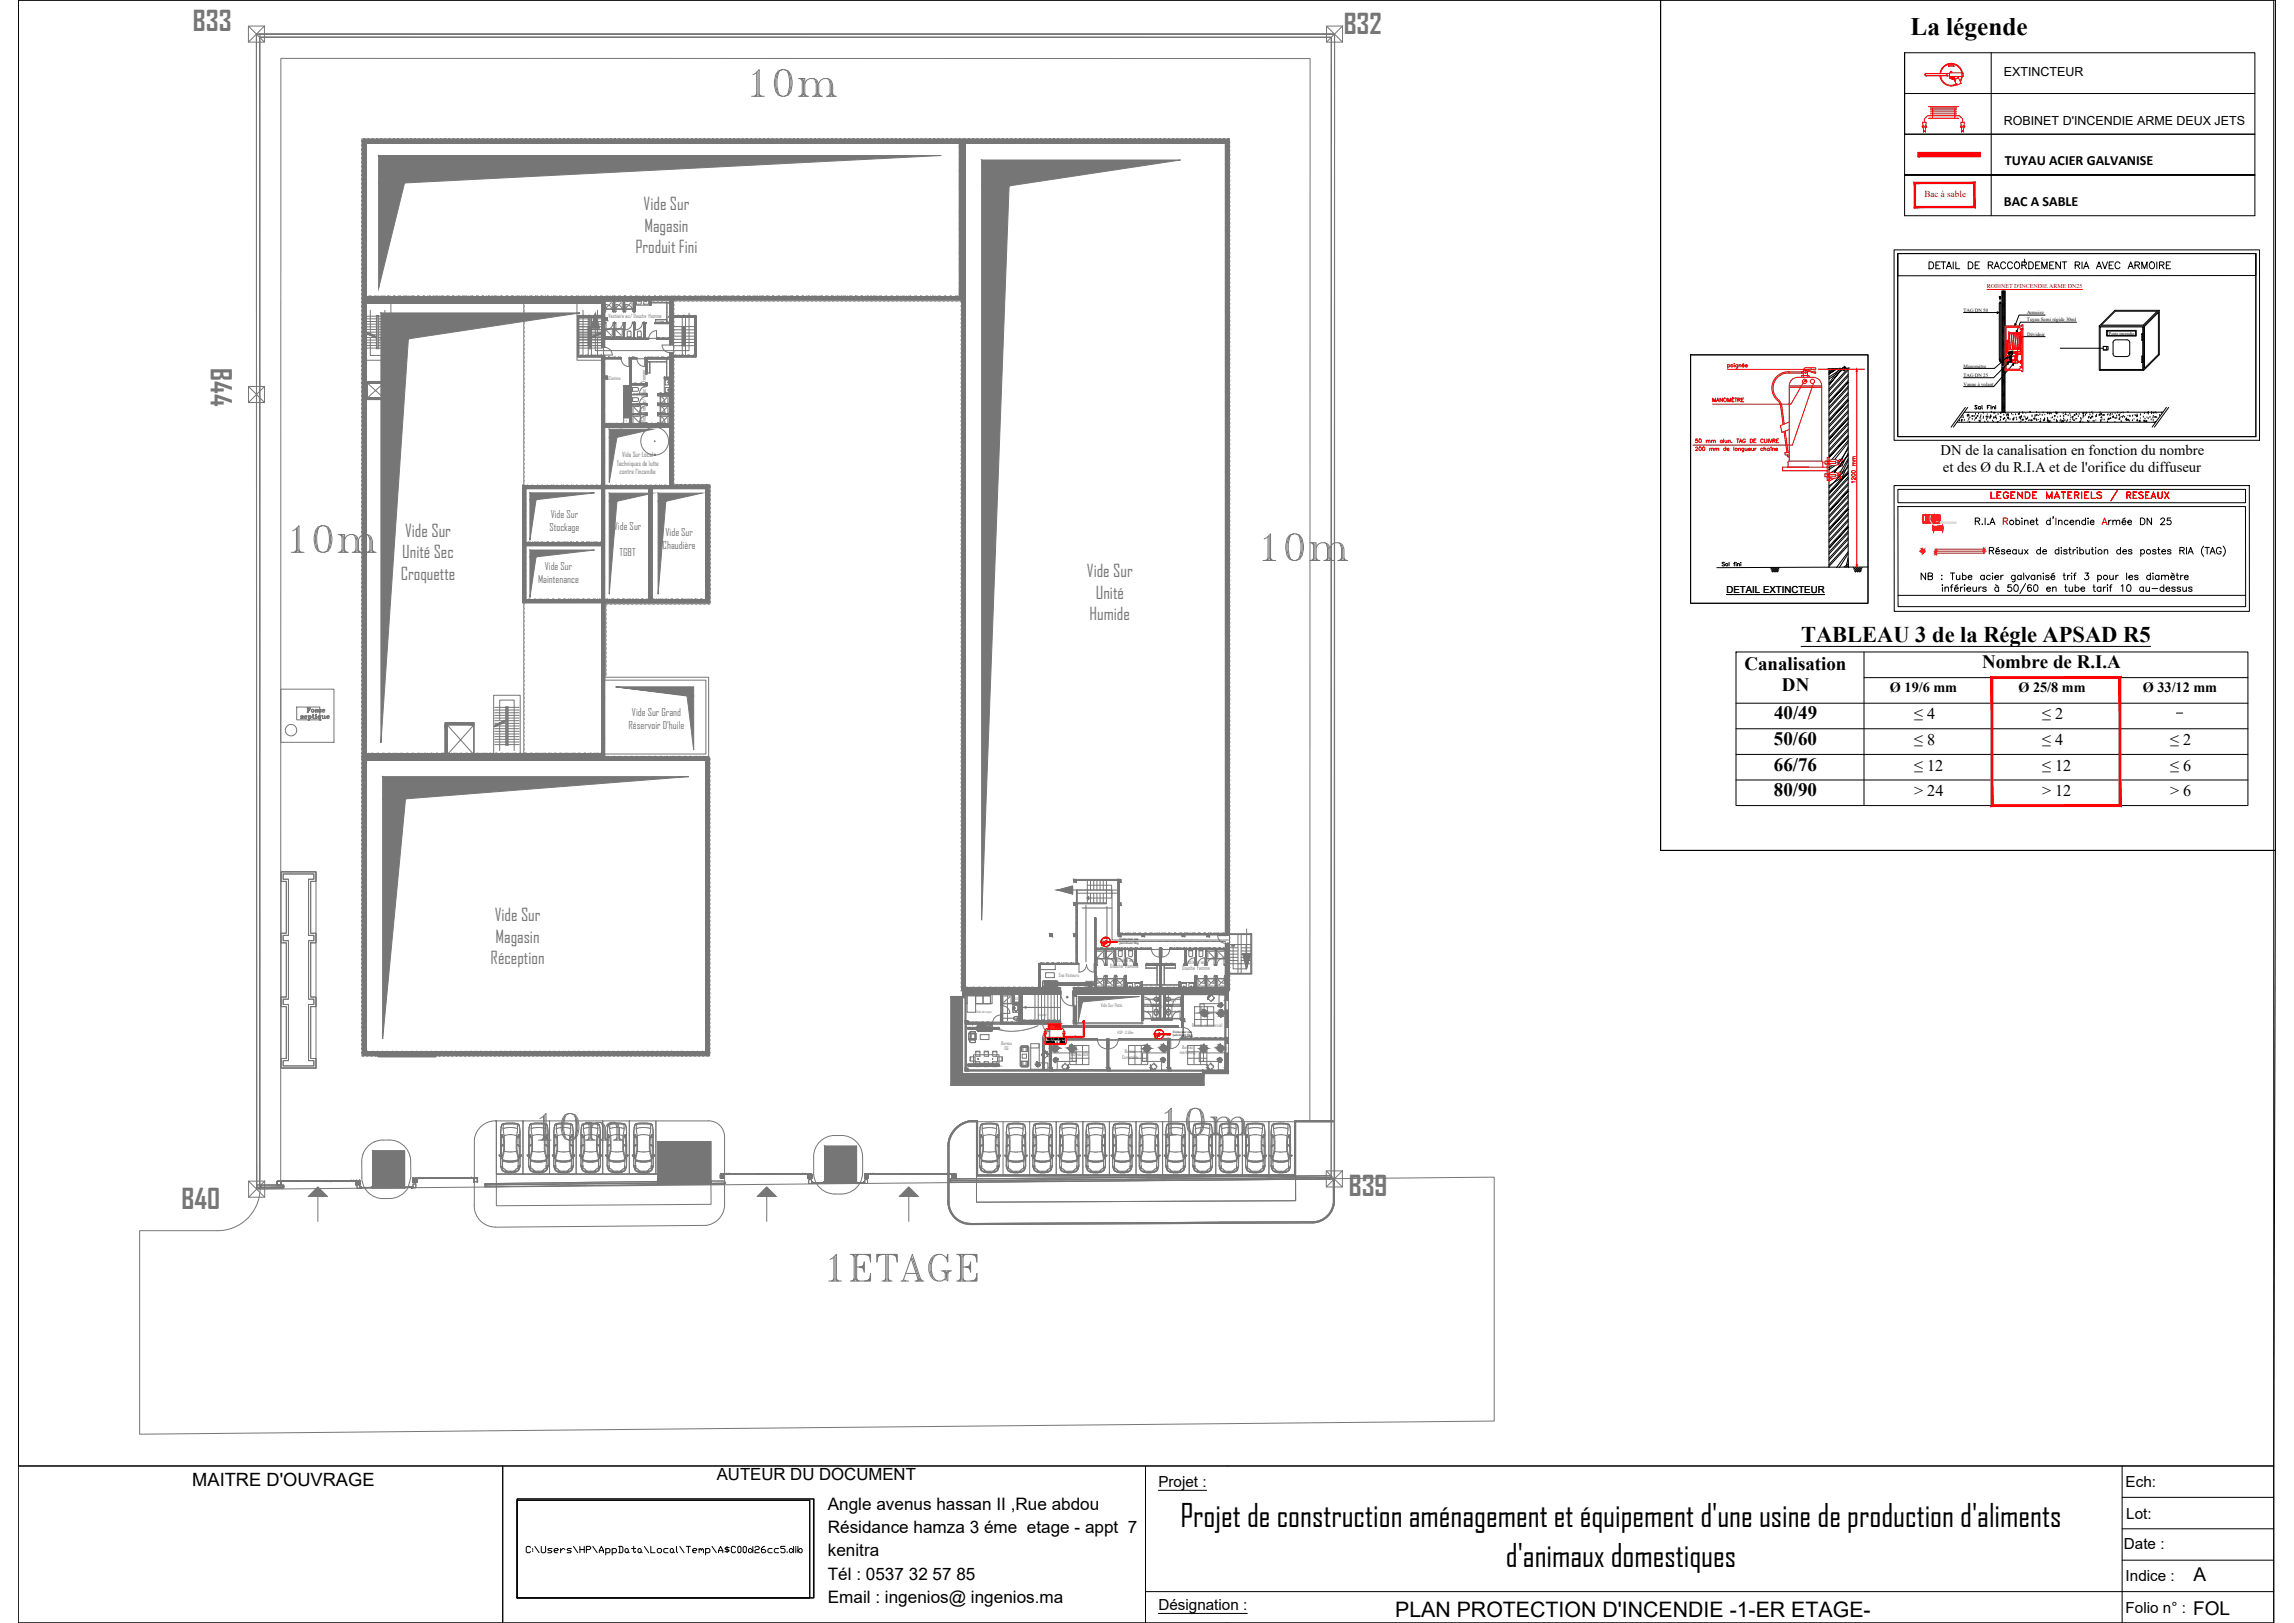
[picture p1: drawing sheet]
<svg xmlns="http://www.w3.org/2000/svg" width="1189mm" height="841mm" viewBox="0 0 1189 841" stroke-linecap="round" stroke-linejoin="round" font-family="sans-serif">
<defs><g id="words">
<g font-size="19.8" fill="#767676">
<text x="389" y="51">10m</text>
<text x="150" y="288">10m</text>
<text x="654" y="292">10m</text>
<text x="278" y="592">10m</text>
<text x="602" y="589">10m</text>
<text x="429" y="665">1ETAGE</text>
</g>
<g font-size="16.3">
<text x="612" y="791">Projet de construction aménagement et équipement d'une usine de production d'aliments</text>
<text x="780" y="812">d'animaux domestiques</text>
</g>
<g font-size="14.4" fill="#767676">
<text x="100" y="16">B33</text>
<text x="696" y="18">B32</text>
<text x="109" y="191" transform="rotate(90 109 191)">B44</text>
<text x="699" y="620">B39</text>
<text x="94" y="626">B40</text>
</g>
<text font-size="13.1" x="990" y="18">La légende</text>
<text font-size="11.6" x="933" y="332">TABLEAU 3 de la Régle APSAD R5</text>
<text font-size="11" x="723" y="838">PLAN PROTECTION D'INCENDIE -1-ER ETAGE-</text>
<g font-size="9.9">
<text x="1137" y="819">A</text>
<text x="1137" y="837">FOL</text>
</g>
<g font-size="9.8">
<text x="904" y="347">Canalisation</text>
<text x="1027" y="346">Nombre de R.I.A</text>
<text x="924" y="358">DN</text>
<text x="919" y="373">40/49</text>
<text x="919" y="386">50/60</text>
<text x="919" y="399">66/76</text>
<text x="919" y="413">80/90</text>
</g>
<text font-size="9.5" x="100" y="770">MAITRE D'OUVRAGE</text>
<g font-size="9" fill="#767676">
<text x="334" y="109">Vide Sur</text>
<text x="334" y="120">Magasin</text>
<text x="329" y="131">Produit Fini</text>
<text x="210" y="278">Vide Sur</text>
<text x="208" y="289">Unité Sec</text>
<text x="563" y="299">Vide Sur</text>
<text x="208" y="300">Croquette</text>
<text x="568" y="310">Unité</text>
<text x="565" y="321">Humide</text>
<text x="256" y="477">Vide Sur</text>
<text x="257" y="489">Magasin</text>
<text x="254" y="500">Réception</text>
</g>
<g font-size="8.9">
<text x="429" y="782">Angle avenus hassan II ,Rue abdou</text>
<text x="429" y="794">Résidance hamza 3 éme etage - appt 7</text>
<text x="429" y="806">kenitra</text>
<text x="429" y="819">Tél : 0537 32 57 85</text>
<text x="429" y="831">Email : ingenios@ ingenios.ma</text>
</g>
<text font-size="8.7" x="371" y="767">AUTEUR DU DOCUMENT</text>
<g font-size="8.4">
<text x="992" y="373">≤ 4</text>
<text x="1058" y="373">≤ 2</text>
<text x="992" y="386">≤ 8</text>
<text x="1058" y="386">≤ 4</text>
<text x="1125" y="386">≤ 2</text>
<text x="992" y="399">≤ 12</text>
<text x="1058" y="399">≤ 12</text>
<text x="1125" y="399">≤ 6</text>
<text x="992" y="413">&gt; 24</text>
<text x="1058" y="413">&gt; 12</text>
<text x="1125" y="413">&gt; 6</text>
</g>
<g font-size="7.9">
<text x="600" y="771">Projet :</text>
<text x="1102" y="771">Ech:</text>
<text x="1102" y="787">Lot:</text>
<text x="1101" y="803">Date :</text>
<text x="1102" y="819">Indice :</text>
<text x="600" y="834">Désignation :</text>
<text x="1102" y="836">Folio n° :</text>
</g>
<g font-size="7.6">
<text x="1006" y="236">DN de la canalisation en fonction du nombre</text>
<text x="1007" y="244">et des Ø du R.I.A et de l'orifice du diffuseur</text>
</g>
<g font-size="7.4">
<text x="979" y="359">Ø 19/6 mm</text>
<text x="1046" y="359">Ø 25/8 mm</text>
<text x="1111" y="359">Ø 33/12 mm</text>
</g>
<g font-size="7.3">
<text x="1039" y="86">TUYAU ACIER GALVANISE</text>
<text x="1038" y="107">BAC A SABLE</text>
</g>
<text font-size="7.1" x="999" y="140">DETAIL DE RACCORDEMENT RIA AVEC ARMOIRE</text>
<g font-size="6.5">
<text x="1038" y="40">EXTINCTEUR</text>
<text x="1038" y="65">ROBINET D'INCENDIE ARME DEUX JETS</text>
</g>
<text font-size="5.7" fill="#767676" x="158" y="370">Fosse</text>
<g font-size="5.4" fill="#767676">
<text x="285" y="268">Vide Sur</text>
<text x="285" y="275">Stockage</text>
<text x="318" y="275">Vide Sur</text>
<text x="345" y="278">Vide Sur</text>
<text x="343" y="285">Chaudière</text>
<text x="321" y="288">TGBT</text>
<text x="282" y="295">Vide Sur</text>
<text x="279" y="302">Maintenance</text>
<text x="328" y="371">Vide Sur Grand</text>
<text x="326" y="378">Réservoir D'huile</text>
</g>
<text font-size="5" x="895" y="307">DETAIL EXTINCTEUR</text>
<text font-size="4.9" fill="#f00" x="963" y="252" transform="rotate(-90 963 252)">1200 mm</text>
<text font-size="4.7" fill="#f00" x="997" y="102">Bac à sable</text>
<g font-size="3.6" fill="#767676">
<text x="322" y="237">Vide Sur Local</text>
<text x="320" y="241">Techniques de lutte</text>
<text x="321" y="246">contre l'incendie</text>
<text x="496" y="541" transform="rotate(-90 496 541)">JARDIN</text>
</g>
<text font-size="3.1" fill="#f00" x="1030" y="149">ROBINET D'INCENDIE ARME DN25</text>
<g font-size="3.1" fill="#767676">
<text x="629" y="539">I</text>
<text x="506" y="550">I</text>
<text x="543" y="555">I</text>
<text x="544" y="555">I</text>
<text x="573" y="555">I</text>
<text x="574" y="555">I</text>
<text x="604" y="555">I</text>
<text x="605" y="555">I</text>
<text x="634" y="555">I</text>
</g>
<g font-size="2.9" fill="#767676">
<text x="315" y="165">Vestiaire wc/ Douche Homme</text>
<text x="335" y="219" transform="rotate(-90 335 219)">Vestiaire wc/ Douche Femme</text>
<text x="575" y="502">Douche Homme</text>
<text x="577" y="498">Vestiaire wc/</text>
<text x="613" y="503">Douche Femme</text>
<text x="614" y="499">Vestiaire wc/</text>
</g>
<g font-size="2.6">
<text x="1018" y="161">TAG DN 50</text>
<text x="1050" y="166">Tuyau Semi régide 30ml</text>
<text x="1051" y="163">Armoire</text>
<text x="1051" y="174">Dévidoir</text>
<text x="1018" y="190">Manomètre</text>
<text x="1018" y="195">TAG DN 25</text>
<text x="1018" y="200">Vanne à volant</text>
<text x="1127" y="371">-</text>
</g>
<text font-size="2.6" fill="#767676" x="634" y="520">I</text>
<g font-size="2.5" fill="#767676">
<text x="316" y="197">Cantine</text>
<text x="549" y="506">Sas Visiteurs</text>
<text x="571" y="522">Vide Sur Patio</text>
<text x="618" y="532">Bureau commercial</text>
<text x="519" y="541">Bureau</text>
<text x="521" y="544">DG</text>
<text x="583" y="546">Bureau</text>
<text x="613" y="543">Bureau</text>
<text x="555" y="547">Bureau ADV</text>
<text x="582" y="549">Comptable</text>
<text x="611" y="546">marketing</text>
</g>
<text font-size="2.3" x="1093" y="173">Poste incendie</text>
<text font-size="2.2" fill="#767676" x="579" y="536">HSP : 3.50m</text>
<g font-size="1.8" fill="#767676">
<text x="526" y="518">GV</text>
<text x="595" y="519">WC F</text>
<text x="607" y="519">WC H</text>
<text x="506" y="525">Salle de repos</text>
<text x="538" y="526">Escalier</text>
<text x="595" y="525">Sas</text>
<text x="602" y="522">GV</text>
<text x="609" y="525">Sas</text>
</g>
<g font-size="1.7">
<text x="580" y="487">Extincteur eau</text>
<text x="580" y="489">pulvérisée 6kg</text>
<text x="608" y="535">Extincteur eau</text>
<text x="608" y="537">pulvérisée 6kg</text>
</g>
<text font-size="1.4" fill="#767676" x="324" y="219">R</text>
<text font-size="1.3" x="1042" y="182">M</text>
<g font-size=".6" fill="#767676">
<text x="635" y="518" transform="rotate(90 635 518)">T</text>
<text x="503" y="531">T</text>
<text x="631" y="538" transform="rotate(173 631 538)">T</text>
<text x="543" y="552" transform="rotate(90 543 552)">T</text>
<text x="545" y="552" transform="rotate(90 545 552)">T</text>
<text x="573" y="552" transform="rotate(90 573 552)">T</text>
<text x="575" y="552" transform="rotate(90 575 552)">T</text>
<text x="605" y="552" transform="rotate(90 605 552)">T</text>
<text x="606" y="552" transform="rotate(90 606 552)">T</text>
<text x="635" y="552" transform="rotate(90 635 552)">T</text>
</g>
<text font-size=".3" x="1042" y="184">Bar</text>
</g></defs>
<!-- layer: H-EF -->
<g fill="none" stroke="#000" stroke-width=".52">
<path d="M987 27h182v85h-182zM1032 27v85M987 48h182M987 70h182M987 91h182M1169 91h-182h182M982 129h189v99h-189zM984 131h185v95h-185zM984 131h185v12h-185zM1036 154l1 1v-1M1037 156v31h6M1037 157h-1v29"/>
<path d="M1037 157v29M1038 151v63h1v-63v42M1038 151h1M1038 152h1M1038 153h1M1038 154h1M1038 155h1M1038 156h1M1038 157h1M1038 158h1M1038 159h1M1038 160h1"/>
<path d="M1038 151h.1M1038 152h.1M1038 153h.1M1038 154h.1M1038 154v1M1038 155v1M1038 156v1M1038 157v1M1038 158v1M1038 159v1M1038 150h.1M1039 151v1"/>
<path d="M1039 152v1M1039 153v1M1039 154h.1M1039 155h.1M1039 156h.1M1039 157h.1M1039 158h.1M1039 159h.1M1039 160h.1M1018 162h17M1035 162h1h-1zM1038 161h1"/>
<path d="M1038 162h1M1038 163h1M1038 164h1M1038 165h1M1038 166h1M1038 167h1M1038 168h1M1038 169h1M1038 170h1M1038 171h1M1038 172h1M1038 173h1"/>
<path d="M1038 174h1M1038 175h1M1038 176h1M1038 177h1M1038 178h1M1038 179h1M1038 180h1M1038 160v1M1038 161v1M1038 162v1M1038 163v1M1038 164v1"/>
<path d="M1038 165v1M1038 166h.1M1038 167h.1M1038 168h.1M1038 169h.1M1038 170h.1M1038 171h.1M1038 172h.1M1038 173h.1M1038 174h.1M1038 175h.1M1038 176h.1"/>
<path d="M1038 177h.1M1038 178h.1M1038 179h.1M1038 179v1M1039 161h.1M1039 162h.1M1039 163h.1M1039 164h.1M1039 165h.1M1039 166h.1M1039 166v1M1039 167v1"/>
<path d="M1039 168v1M1039 169v1M1039 170v1M1039 171v1M1039 172v1M1039 173v1M1039 174v1M1039 175v1M1039 176v1M1039 177v1M1039 178v1M1039 179h.1"/>
<path d="M1039 180h.1M1044 168h1l-1 1zM1045 171l1 1h-1zM1047 174h1v1zM1048 174h12M1060 163h-14l-1 5M1076 167h-29l-2 4M1088 169h23v23h-23zM1088 169l8-8h23v23l-8 8M1088 169h22v22h-22zM1089 168l7-7h22l-7 7zM1090 180h2"/>
<path d="M1090 180h3v1h-3zM1092 171h15v3h-15zM1092 180v1h-2M1092 172h15v2h-15zM1096 176h6l1 1 1 6-1 1-6 1-2-1v-6zM1110 173v3zM1110 175h.1M1110 176h.1M1110 173h.1M1119 162v22l-8 7v-22zM1119 161l-8 8M1036 187l1 1"/>
<path d="M1036 187v-1h1v1M1036 187h1M1037 187h.1M1037 188h6M1037 187h5M1037 187v1M1038 196h1M1038 197h1M1038 198h1M1038 181h1M1038 182h1M1038 183h1"/>
<path d="M1038 184h1M1038 185h1M1038 186h1M1038 187h1M1038 188h1M1038 189h1M1038 190h1M1038 191h1M1038 192h1M1038 193h1M1038 194h1M1038 195h1"/>
<path d="M1038 199h1M1038 200h1M1038 180v1M1038 181v1M1038 182v1M1038 183v1M1038 184v1M1038 185v1M1038 186v1M1038 187v1M1038 188v1M1038 189v1"/>
<path d="M1038 191h.1M1038 192h.1M1038 193h.1M1038 194h.1M1038 195h.1M1038 196h.1M1038 197h.1M1038 198h.1M1038 199h.1M1038 200h.1M1039 181h.1M1039 182h.1"/>
<path d="M1039 183h.1M1039 184h.1M1039 185h.1M1039 186h.1M1039 187h.1M1039 188h.1M1039 189h.1M1039 190h.1M1039 190v1M1039 191v1M1039 192v1M1039 193v1"/>
<path d="M1039 194v1M1039 195v1M1039 196v1M1039 197v1M1039 198v1M1039 199v1M1040 188h1v1zM1040 189l-7 7h-15M1040 184h1v1zM1041 185l-7 6h-16M1042 187h.1M1042 186v1"/>
<path d="M1042 187h1M1043 189l1-1-1 1zM1043 189l-10 11h-15M1068 180h22M1110 185v3zM1110 186h.1M1110 185h.1M1110 188h.1M1016 218h.1M1017 218h.1M1017 217l-1 1 1-1M1017 216h.1"/>
<path d="M1018 214h103M1018 218h.1M1019 211l-8 10M1020 216h.1M1020 215h.1M1020 211l-8 10M1020 217h.1M1021 219h.1M1021 217h.1M1022 216v-1zM1022 217h.1M1023 216h.1"/>
<path d="M1024 217h.1M1024 215h.1M1025 210h-2l2 2h-1h-1M1025 215v1zM1025 214h.1M1026 211h1l-1 1h-1zM1026 218h.1M1026 217h.1M1026 216h.1M1027 210v2M1028 214h.1M1028 217h.1"/>
<path d="M1028 216h.1M1029 219h.1M1029 218h.1M1030 216h-1zM1030 216h.1M1030 211h1M1030 219h.1M1031 210h-1v2M1031 216h1zM1031 217h.1M1032 215h.1M1032 210h.1"/>
<path d="M1032 211v1M1032 216h.1M1032 214h.1M1032 211h1l1 1M1033 218h.1M1033 217h.1M1033 216h.1M1033 214h1M1034 210h.1M1034 211v1M1034 216h.1M1035 217h.1"/>
<path d="M1035 215h.1M1036 218l-1 1M1036 219h-1M1037 214h.1M1037 218h.1M1037 216h.1M1038 201h1M1038 202h1M1038 203h1M1038 204h1M1038 205h1M1038 206h1"/>
<path d="M1038 207h1M1038 208h1M1038 209h1M1038 210h1M1038 211h1M1038 212h1M1038 213h1M1038 201h.1M1038 202h.1M1038 203h.1M1038 203v1M1038 204v1"/>
<path d="M1038 205v1M1038 206v1M1038 207v1M1038 208v1M1038 209v1M1038 210v1M1038 211v1M1038 212v1M1038 213v1M1038 217h.1M1038 215h.1M1039 200v1"/>
<path d="M1039 201v1M1039 202v1M1039 203h.1M1039 204h.1M1039 205h.1M1039 206h.1M1039 207h.1M1039 208h.1M1039 209h.1M1039 210h.1M1039 211h.1M1039 212h.1"/>
<path d="M1039 213h.1M1039 214h.1M1039 216v1v-1M1040 218h.1M1040 215h.1M1040 217h.1M1041 217v-1zM1041 214v1h-1zM1041 216h.1M1041 217h.1M1042 217h.1M1043 215h.1"/>
<path d="M1043 218h.1M1044 217h-1zM1044 217h.1M1045 215h.1M1045 217h.1M1045 218h.1M1046 214h.1M1047 216h.1M1047 214h.1M1047 217h.1M1047 219h.1M1048 216v-1l-1 1h1"/>
<path d="M1048 214h.1M1048 218h.1M1049 218h.1M1049 216h.1M1050 217h.1M1051 217h.1M1051 218h.1M1052 214h.1M1052 218h.1M1053 218h.1M1053 216h.1M1054 217h.1"/>
<path d="M1055 217h-1zM1055 216h.1M1055 215h.1M1055 215h1zM1055 214h.1M1055 218h.1M1056 218h.1M1057 214h.1M1057 215h.1M1058 218v1M1058 217h.1M1058 215h.1"/>
<path d="M1059 214h.1M1059 218h.1M1059 218l1-1zM1060 217h.1M1061 218h1zM1061 217h.1M1061 214h.1M1062 218h.1M1062 218v1M1062 219h.1M1062 215h.1M1062 214h.1"/>
<path d="M1063 214h.1M1064 216h.1M1065 218h.1M1065 216v-1zM1065 214h.1M1066 218h.1M1066 214h.1M1066 219h.1M1068 218h.1M1068 216h.1M1068 219h.1M1068 218h1z"/>
<path d="M1069 214h.1M1069 219h.1M1069 216h.1M1069 217h.1M1070 218h.1M1070 214h.1M1071 214l-1 1zM1071 219h.1M1071 218h.1M1072 215h.1M1073 215h.1M1073 219h.1"/>
<path d="M1073 217h.1M1074 216h.1M1074 217h.1M1075 218h.1M1075 215h.1M1076 217h.1M1076 215h.1M1077 216h.1M1078 215h.1M1078 219h.1M1078 217h.1M1078 218h.1"/>
<path d="M1079 217h.1M1079 214h1zM1080 215h.1M1080 216v-1v1M1080 214h.1M1081 215h.1M1081 214h.1M1082 218h.1M1082 219h.1M1082 217h.1M1082 216h.1M1083 215h.1"/>
<path d="M1084 216l-1 1 1-1M1084 216h.1M1084 214h.1M1085 216h-1zM1085 215h.1M1085 218h.1M1086 216h.1M1087 215h.1M1088 214v1M1088 214h.1M1089 218h.1M1089 214h.1"/>
<path d="M1089 219h.1M1089 216h.1M1090 215h.1M1090 218h.1M1091 215h.1M1092 215h.1M1092 219h.1M1092 218h.1M1093 217h.1M1093 215h.1M1094 215h.1M1094 217h.1"/>
<path d="M1095 215h.1M1095 216h.1M1096 217h.1M1097 216h.1M1097 217h.1M1098 214h.1M1098 215h.1M1098 217h.1M1099 217h.1M1099 214h.1M1099 219h.1M1100 216h.1"/>
<path d="M1100 214h.1M1101 216h.1M1102 218v-1zM1102 217h.1M1103 214h.1M1103 217v1M1103 218h.1M1104 216h.1M1105 218h.1M1105 216h.1M1107 215h.1M1107 216h.1"/>
<path d="M1107 216l1-1zM1108 215h.1M1108 218h.1M1108 218h-1h1M1109 218h.1M1109 215h.1M1111 216h.1M1111 218h.1M1111 218h1zM1111 214h.1M1112 214h.1M1112 217h.1"/>
<path d="M1112 218v1M1113 218h.1M1113 214h.1M1113 217h.1M1113 215h.1M1114 216h.1M1115 218h.1M1115 214h.1M1116 217h.1M1116 218h.1M1116 216h.1M1116 214h.1"/>
<path d="M1117 214h.1M1117 218v1M1117 219h-103M1117 216h.1M1118 216h.1M1119 215h.1M1120 214h.1M1123 211l-8 10M1124 211l-7 10M982 252h184v65h-184zM984 254h180v7h-180zM984 262h180v52h-180z"/>
<path d="M1024 270h2v-1l-2-1v4M1025 270l1 2M1027 272h.1M1029 268v4M1030 272h.1M1031 272l2-4 1 4M1032 271h1M1045 270a1.1 1.1 0 0 1 1 0 1.1 1.1 0 0 1 0 2 1.1 1.1 0 0 1-1-1M1045 268v4M1048 269h.1M1048 270v2M1049 270h1h1v2"/>
<path d="M1049 270v2M1052 271h2a1.1 1.1 0 0 0-1-1 1.1 1.1 0 0 0-1 1 1.1 1.1 0 0 0 1 1l1-1M1055 270h1M1055 268v3l1 1M1063 270a1.1 1.1 0 0 0-2 0 1.1 1.1 0 0 0 0 2 1.1 1.1 0 0 0 2-1M1063 268v4M1064 268v1M1067 270h1l1 2M1067 270v2M1072 270a1.1 1.1 0 0 0-2 0 1.1 1.1 0 0 0 0 2 1.1 1.1 0 0 0 2-1M1073 271h2a1.1 1.1 0 0 0-1-1 1.1 1.1 0 0 0-1 1 1.1 1.1 0 0 0 1 1l1-1M1076 270h1h1v2"/>
<path d="M1076 270v2M1081 270a1.1 1.1 0 0 0-2 0 1.1 1.1 0 0 0 0 2 1.1 1.1 0 0 0 2-1M1081 268v4M1082 269h.1M1082 270v2M1083 271h2a1 1 0 0 0-1-1 1 1 0 0 0-1 1l1 1 1-1M1093 270v2M1094 270l-1 1M1095 270h1h1v2M1095 270v2M1097 270h1l1 2M1100 271h2a1 1 0 0 0-1-1 1 1 0 0 0-1 1l1 1 1-1"/>
<path d="M1101 268l-1 1M1103 271h2a1 1 0 0 0-1-1 1 1 0 0 0-1 1l1 1 1-1M1109 268h1a1.8 1.8 0 0 1 2 2 1.8 1.8 0 0 1-2 2h-1zM1115 268v4l-2-4v4M1120 269v-1l2 1-2 3h2M1125 268h-2v2a1.2 1.2 0 0 1 2 0 1.2 1.2 0 0 1 0 2 1.2 1.2 0 0 1-2-1M998 297v3l-2-3v3M999 299l2-1v-1h-2v3h2l1-1h-1M1006 298h.1M1011 297h2M1012 297v3M1014 298v2h2"/>
<path d="M1016 298v2M1017 299a1.1 1.1 0 0 1 2-1 1.1 1.1 0 0 1 0 2 1.1 1.1 0 0 1-2 0M1017 297v3M1020 299h2a1.2 1.2 0 0 0-2 0 1.2 1.2 0 0 0 0 1 1.2 1.2 0 0 0 2 0M1028 299a1.1 1.1 0 0 0-1-1 1.1 1.1 0 0 0 0 2 1.1 1.1 0 0 0 1 0M1028 298v2M1031 285h2v-1h-2v3M1032 299a1.1 1.1 0 0 0-2-1 1.1 1.1 0 0 0 0 2 1.1 1.1 0 0 0 2 0M1032 285l1 2M1032 297h.1M1033 298v2M1034 299h2a1.2 1.2 0 0 0-2 0 1.2 1.2 0 0 0 0 1 1.2 1.2 0 0 0 2 0"/>
<path d="M1034 286h2a1.1 1.1 0 0 0-1-1 1.1 1.1 0 0 0-1 1 1.1 1.1 0 0 0 1 1h1M1036 284h-1M1037 298v2M1038 298l-1 1M1039 285h-2v1l2 1h-1h-1M1040 286h2a1.1 1.1 0 0 0-1-1 1.1 1.1 0 0 0-1 1 1.1 1.1 0 0 0 1 1h1M1044 298v3h-1M1044 299a1.1 1.1 0 0 0-1-1 1.1 1.1 0 0 0 0 2 1.1 1.1 0 0 0 1 0M1045 285a1.1 1.1 0 0 0-2 0 1.1 1.1 0 0 0 0 2 1.1 1.1 0 0 0 2 0M1045 285v2M1046 285v2l2-1M1047 299a1.1 1.1 0 0 0-1-1 1.1 1.1 0 0 0 0 2 1.1 1.1 0 0 0 1 0"/>
<path d="M1047 298v2M1048 285v2M1049 297v3M1049 285l2 2M1050 298l1 2 1-2M1051 285l-2 2M1055 299a1.1 1.1 0 0 0-2-1 1.1 1.1 0 0 0 0 2 1.1 1.1 0 0 0 2 0M1055 298v2M1056 299l2-1v2M1056 298v2M1057 285a1.1 1.1 0 0 0-1 0 1.1 1.1 0 0 0 0 2 1.1 1.1 0 0 0 1 0M1057 284v3"/>
<path d="M1059 286h2a1.1 1.1 0 0 0-2-1 1.1 1.1 0 0 0 0 2 1.1 1.1 0 0 0 1 0h1M1059 297h.1M1059 298v2M1062 299l-1-1-1 1h2v1h-2M1063 299h2a1.2 1.2 0 0 0-2 0 1.2 1.2 0 0 0 0 1 1.2 1.2 0 0 0 2 0M1065 297l-2 1M1067 285a1.1 1.1 0 0 0-2 0 1.1 1.1 0 0 0 0 2 1.1 1.1 0 0 0 2 0M1067 284v3M1068 284h.1M1068 285v2M1069 298h1M1070 297v3"/>
<path d="M1071 285h-2l2 1v1h-2M1072 298v2M1072 285h1M1073 284v2v1M1073 298l-1 1M1073 297h.1M1074 298v2M1074 285v2M1075 298h1M1076 285l-2 1M1076 297l-1 1v2M1076 284h.1"/>
<path d="M1077 285v2M1078 285a1.1 1.1 0 0 1 2 0 1.1 1.1 0 0 1 0 2 1.1 1.1 0 0 1-2 0M1078 284v3M1081 297h1l-1 1a1.1 1.1 0 0 1 1 2 1.1 1.1 0 0 1-2 0M1081 285v2l2-1M1083 285v2M1084 285h1M1084 284v2l1 1M1086 284h.1M1086 285v2M1087 299a1.1 1.1 0 0 1 2-1 1.1 1.1 0 0 1 0 2 1.1 1.1 0 0 1-2 0M1087 298v4"/>
<path d="M1091 285h1v2M1091 285v2M1093 298l1 2h1M1095 298v2M1097 298v2M1098 298l-1 1M1099 285a1.1 1.1 0 0 0-2 0 1.1 1.1 0 0 0 0 2 1.1 1.1 0 0 0 2 0M1099 284v3M1100 286h2a1.1 1.1 0 0 0-1-1 1.1 1.1 0 0 0-1 1 1.1 1.1 0 0 0 1 1h1M1102 297v3M1103 299h2a1.2 1.2 0 0 0-2 0 1.2 1.2 0 0 0 0 1 1.2 1.2 0 0 0 2 0M1105 285h-1h-1l2 1v1h-2"/>
<path d="M1108 299l-1-1-1 1h2v1h-2M1109 285a1.1 1.1 0 0 1 2 0 1.1 1.1 0 0 1 0 2 1.1 1.1 0 0 1-2 0M1109 285v3M1114 299a1.1 1.1 0 0 0-1-1 1.1 1.1 0 0 0 0 2 1.1 1.1 0 0 0 1 0M1114 297v3M1116 297h.1M1116 298v2M1117 285h-1l1 1v1h-1M1118 285h1M1119 284v2l1 1M1119 299a1.1 1.1 0 0 0-2-1 1.1 1.1 0 0 0 0 2 1.1 1.1 0 0 0 2 0M1119 298v2"/>
<path d="M1120 299l2-1v2M1120 298v2M1120 286h2a1.1 1.1 0 0 0-1-1 1.1 1.1 0 0 0-1 2 1.1 1.1 0 0 0 2 0M1122 299l2-1v2M1125 299h2a1.2 1.2 0 0 0-2 0 1.2 1.2 0 0 0 0 1 1.2 1.2 0 0 0 2 0M1125 285h-1h-1l2 1v1h-2M1125 297l2 1M1128 298h1M1128 297v3h1M1130 285h2v-1h-2v3M1130 298v2M1131 285l1 2"/>
<path d="M1131 298l-1 1M1132 299h2a1.2 1.2 0 0 0-2 0 1.2 1.2 0 0 0 0 1 1.2 1.2 0 0 0 2 0M1133 284v3M1134 287l1-3 2 3M1134 286h2M1142 283a4 4 0 0 0 0 5M1143 284h2M1144 284v3M1145 287l2-3 1 3M1146 286h2M1151 284a1.3 1.3 0 0 0-1 0 1.3 1.3 0 0 0-1 1v1a1.2 1.2 0 0 0 1 1 1.2 1.2 0 0 0 1-1h-1M1152 283a4 4 0 0 1 0 5"/>
<path d="M984 309h180M1006 300h.1M1006 303h.1M1007 304v2M1008 305l2-1v2M1008 304v2M1011 304h1M1012 303l-1 1v2M1013 305h2a1.2 1.2 0 0 0-2 0 1.2 1.2 0 0 0 0 2 1.2 1.2 0 0 0 2-1M1015 303l-2 1M1016 304v2M1017 304l-1 1"/>
<path d="M1018 303h.1M1018 304v2M1019 305h2a1.2 1.2 0 0 0-1 0 1.2 1.2 0 0 0 0 2 1.2 1.2 0 0 0 1-1M1022 304l1 2h1M1024 304v2M1026 304v2M1027 304h-1v1M1029 305v-1l-1 1 1 1h-1M1034 303l1 1M1036 305a1.1 1.1 0 0 0-2-1 1.1 1.1 0 0 0 0 2 1.1 1.1 0 0 0 2 0M1036 304v2M1042 303h-1v1a1.2 1.2 0 0 1 1 0 1.2 1.2 0 0 1 0 2 1.2 1.2 0 0 1-2 0"/>
<path d="M1044 303a1.6 1.6 0 0 1 2 2 1.6 1.6 0 0 1-2 1v-1zM1050 302l-3 6M1053 304v-1a1.5 1.5 0 0 0-2 2 1.5 1.5 0 0 0 2 1 1.1 1.1 0 0 0-1-2 1.1 1.1 0 0 0-1 1M1054 303a1.6 1.6 0 0 1 2 2 1.6 1.6 0 0 1-2 1v-1zM1061 305h2a1.2 1.2 0 0 0-2 0 1.2 1.2 0 0 0 0 2 1.2 1.2 0 0 0 2-1M1064 305l1-1 1 2M1064 304v2M1070 304h1M1070 303v3h1M1072 304v2h2M1074 304v2M1075 305a1.1 1.1 0 0 1 2-1 1.1 1.1 0 0 1 0 2 1.1 1.1 0 0 1-2 0"/>
<path d="M1075 303v3M1078 305h2a1.2 1.2 0 0 0-1 0 1.2 1.2 0 0 0 0 2 1.2 1.2 0 0 0 1-1M1085 304h1M1085 303v3h1M1089 305a1.1 1.1 0 0 0-2-1 1.1 1.1 0 0 0 0 2 1.1 1.1 0 0 0 2 0M1089 304v2M1090 304v2M1091 304l-1 1M1092 303h.1M1092 304v2M1093 304h1M1095 303l-1 1v2"/>
<path d="M1099 304l1-1v3M1103 303a1.6 1.6 0 0 1 1 2 1.6 1.6 0 0 1-1 1l-1-1zM1111 305a1.1 1.1 0 0 0-2-1 1.1 1.1 0 0 0 0 2 1.1 1.1 0 0 0 2 0M1111 304v2M1112 304v2h2M1114 304v2M1115 305h3M1121 305a1.1 1.1 0 0 0-1-1 1.1 1.1 0 0 0 0 2 1.1 1.1 0 0 0 1 0M1121 303v3M1123 305h2a1.2 1.2 0 0 0-2 0 1.2 1.2 0 0 0 0 2 1.2 1.2 0 0 0 2-1M1127 305l-1-1v1l1 1h-2M1130 305l-2-1v1l2 1h-1h-1"/>
<path d="M1131 304v2h2M1133 304v2M1136 305l-1-1-1 1 2 1h-2M900 338h265v79h-265zM933 335h182M966 338v79M966 351h199M1032 351v66M1099 351v66M900 364h265M900 378h265M900 391h265"/>
<path d="M900 404h265"/>
<circle cx="1043" cy="271" r="1.1"/>
<circle cx="1088" cy="286" r="1.1"/>
<circle cx="1091" cy="299" r="1.1"/>
<circle cx="1113" cy="286" r="1.1"/>
</g>
<!-- layer: EXTINCTEURS -->
<g fill="none" stroke="#f00" stroke-width=".52">
<path d="M998 39h.1M998 39h1M998 38v1M998 38v1h11M998 38h11zM998 38h.1M999 38l-1 1M1005 39a6 6 0 0 0 9 5M1006 39a5 5 0 0 0 8 4M1007 35h.1M1008 34h.1M1010 34h.1"/>
<path d="M1010 34h3h-3zM1010 33h.1M1010 38h-1v1h1M1010 38h7v2h-7zM1010 40h2v1h-2zM1011 38v-1h1v1M1011 40h.1M1012 33h-1M1012 40h.1M1012 40h-1M1012 40h1M1012 40h1z"/>
<path d="M1012 34h1M1015 34h.1M1017 38a6 6 0 0 0-6-5 6 6 0 0 0-5 5M1017 40l-1 2M1017 39h.1M1017 38h.1M1017 38a6 6 0 0 0-6-5 6 6 0 0 0-6 5M1017 39l-1 3M1017 38v1M1008 43h.1M1011 40l1 1 1-1M1011 40l1 1h1"/>
<path d="M1012 41v-1l1 1M1013 40h-1l1 1M1013 44h.1M1013 41v1v-1l2-1 1 3-2 1zM1013 40v1M1015 40l-2 1M1016 43h.1M570 488h1M570 488h.1M571 488v2M571 488a2.5 2.5 0 0 1 2-2 2.5 2.5 0 0 1 3 2M571 488h-1"/>
<path d="M571 488h3M571 488v1M571 488a2.3 2.3 0 0 1 2-2 2.3 2.3 0 0 1 2 2M572 489l-1 1h1v-1M572 489h.1M572 486h.1M572 489h1M572 490h1M573 489h-1M573 486h1zM573 486h.1M573 489h-1z"/>
<path d="M573 489h.1M573 488h.1M573 489h-1h1M573 488v1M574 488h.1M574 486h.1M574 488h5zM575 490h.1M575 487h.1M575 488a2.3 2.3 0 0 1-3 2M575 488h.1M576 488a2.5 2.5 0 0 1-4 2"/>
<path d="M578 488h1M579 488h.1M579 488h-5M579 488h-1M598 536h.1M598 536l1 1M598 536a2.5 2.5 0 0 1 3-3 2.5 2.5 0 0 1 2 3M598 536h3h-3zM598 536a2.3 2.3 0 0 1 3-2 2.3 2.3 0 0 1 2 2M599 538h.1M599 537h1l-1 1zM599 537h1"/>
<path d="M599 534h.1M600 537h.1M600 537h1M600 538h.1M600 534h1zM600 534h.1M600 536v1M600 536l1 1zM600 536l1 1M601 536v1M601 536h.1M601 534h.1"/>
<path d="M601 536h1M602 536h4zM602 536h.1M602 534h.1M602 538h.1M603 534h.1M603 536a2.3 2.3 0 0 1-4 2M603 536a2.5 2.5 0 0 1-3 2M606 536h.1M606 536h-4"/>
</g>
<g fill="none" stroke="#f00" stroke-width=".52">
<path d="M999 55h16M1000 58h14M1000 59h14M1000 57h14M1000 56h14M1002 56v5M1013 56v5M996 65h2v1h-2zM997 65l-1-2h2v2M997 66v2h1v-2M997 69v-1h1v1M997 63v-1l2-2h17l1 2v1"/>
<path d="M999 61h16M1016 65h2v1h-2zM1016 65v-2h2v2M1016 66l1 2 1-2M1017 69v-1h1v1M541 536h1zM541 536v-2h1v2M541 536v1l1-1M541 537h1M542 534v-1h9v1M543 531h7M543 533h7"/>
<path d="M543 532h7M544 531v2M549 531v2M551 536h1zM551 536v-2h1v2M551 536v1l1-1M551 537h1"/>
</g>
<!-- layer: FLUIDE_INCENDIE -->
<g fill="none" stroke="#000" stroke-width=".52">
<path d="M876 184h92v129h-92zM948 191v103M950 191l-2 1M951 191l-3 2M952 191l-4 3 4-3M954 191l-6 8M955 191l-7 9 7-9M956 190l-8 5M956 190v1M957 191l-9 5M957 191l-1 1M958 198l-10 11 10-11"/>
<path d="M958 191v103M958 197l-10 11M958 194l-10 11M958 195l-10 11M958 191l-10 11M958 192l-10 11M958 191h-1l-1-1v2l-1-1h-8M958 217l-10 11 10-11M958 208l-10 10 10-10M958 219l-10 11M958 220l-10 11M958 216l-10 11"/>
<path d="M958 213l-10 11M958 214l-10 11M958 210l-10 10M958 211l-10 10M958 207l-10 10M958 203l-10 11M958 204l-10 11M958 200l-10 11M958 201l-10 11M958 236l-7 9 7-9M958 226l-10 11 10-11M958 238l-4 7"/>
<path d="M958 239l-3 6M958 235l-3 6M958 232l-3 6M958 233l-5 7M958 228l-9 10M958 229l-7 9M958 225l-10 11M958 222l-10 11M958 223l-10 11M950 241l-2 1M951 241l-3 2M954 248l-6 4"/>
<path d="M954 241l-5 4M958 255l-10 10 10-10M958 245l-10 11 10-11M958 260l-10 11M958 257l-10 10M958 257l-10 11M958 254l-10 10M958 250l-10 11M958 251l-10 11M958 247l-10 11M958 248l-10 11M958 244l-10 11"/>
<path d="M958 241l-3 6M958 242l-10 11M958 273l-10 11 10-11M958 264l-10 11 10-11M958 279l-10 10M958 279l-10 11M958 275l-10 11M958 276l-10 11M958 272l-10 11M958 269l-10 11M958 270l-10 11M958 266l-10 11"/>
<path d="M958 267l-10 11M958 263l-10 11M958 261l-10 11M894 292h-2h2v1h-2M896 291v2M898 292h1M899 291v2M900 291h.1M900 292v1M900 292h1v1M902 291h.1M902 292v1"/>
<path d="M918 294h.1M918 294l2 2 2-2M918 295l1-1 2 2h1M922 295l-1-1-2 2h-1l2-2 2 2M922 294h.1M958 282l-10 11M958 283l-10 11M958 289l-1 5M958 290v4M958 286l-6 8M958 287l-5 7M958 292l-2 2"/>
<path d="M958 293l-1 1M962 294l-1 1M962 294l2 2M964 294l-2 2M964 294l1 1M964 296l-1-2-2 2h1M965 296h-1M965 294l-2 2-3-2M965 294h.1M968 294h-78"/>
<circle cx="895" cy="293" r=".6"/>
</g>
<!-- layer: FLUIDE_Clim -->
<path d="M895 308h51" fill="none" stroke="#000" stroke-width=".52"/>
<!-- layer: FLUIDE_INCENDIE -->
<g fill="none" stroke="#f00" stroke-width=".52">
<path d="M895 189a.6 .6 0 0 1 1 0 .6 .6 0 0 1 0 1 .6 .6 0 0 1-1 0M895 191h41M895 189v2M899 188h.1M899 189v1M901 189l-1 2M901 189a.6 .6 0 0 0-1 0 .6 .6 0 0 0 0 1 .6 .6 0 0 0 1 0M901 189h1v1M901 189v1M903 189h1a.7 .7 0 0 0-1 1 .6 .6 0 0 0 1 0M904 188l-1 1M904 189h2h-1a.6 .6 0 0 0 0 1 .6 .6 0 0 0 1 0"/>
<path d="M927 193h8M927 193a8 8 0 0 0-8 5 8 8 0 0 0 3 9M927 200a4 4 0 0 1 5-4h8a4 4 0 0 1 4 4M927 200v39M934 193h.1M934 196v-1h4v1M934 199l-6 10h-40M935 193h-8a9 9 0 0 0-8 6 9 9 0 0 0 3 10l2 11M935 195v1M935 191h6a1.7 1.7 0 0 1-3 0l-3 1v-1zM936 197l-1 1M936 192h.1"/>
<path d="M936 192h-1v3M936 192l5 1-5-1M937 195v1M937 192v3M940 199l-11 32h-52M942 191h24M962 191v103M888 208v-2v2l1-2v2M889 208l1-2 1 2M890 208h1M893 206v2l-2-2v2M895 208v-2l1 2 1-2v2"/>
<path d="M898 207h.1M898 206h.1M899 206h-1v2h1M899 206h1M900 206v2M901 207h1v-1h-1v2M901 207l1 1M903 207h.1M904 206h-1v2h1M922 207l1 3 2 10M927 200h17M927 201h17"/>
<path d="M927 219l-4 2 1 3 3-1M944 200v39M879 232h1l-1 1h1M880 227h-1v1a.7 .7 0 0 1 1 0 .7 .7 0 0 1 0 1 .7 .7 0 0 1-1 0M884 229l1-1v1M884 228v1M885 229l1-1v1M886 233l1-1v1M886 232v1M887 229l1-1v1M887 228v1M887 233l1-1v1"/>
<path d="M888 229l1-1v1M889 233l1-1v1M889 232v1M890 233l1-1v1M893 228a.6 .6 0 0 0-1 0 .6 .6 0 0 0 0 1 .6 .6 0 0 0 1 0M893 228v1M893 227v2M894 228v1h1M894 233a.7 .7 0 0 0-1-1 .6 .6 0 0 0 0 1 .6 .6 0 0 0 1 0M894 232v1M895 233h1v-1a.7 .7 0 0 0-1 1 .6 .6 0 0 0 1 0M895 228v1"/>
<path d="M896 229l1-1v1M896 228v1M897 229h.1M899 232v1M900 227h1M901 227v2M901 233l1-1v1M901 232v1M901 229l1-2 1 2M902 229h1M904 232v2h-1M904 233a.6 .6 0 0 0-1 0h1"/>
<path d="M904 232l1 1M905 228a.7 .7 0 0 0-1-1 .7 .7 0 0 0-1 1v1a.7 .7 0 0 0 1 0 .7 .7 0 0 0 1 0h-1M905 232v1M906 233h1v-1a.7 .7 0 0 0-1 1 .6 .6 0 0 0 1 0M907 227l1 1v1h-1zM908 232v1h1M909 232v1M909 228h1M910 227h-1v2h1M910 232l-1 1M914 233a.7 .7 0 0 0-1-1 .6 .6 0 0 0 0 1 .6 .6 0 0 0 1 0M914 228a.7 .7 0 0 0-1-1 .7 .7 0 0 0-1 1v1a.7 .7 0 0 0 1 0 .7 .7 0 0 0 1 0"/>
<path d="M914 233l1-1v1M914 232v1M914 227l1 2h1v-2M916 227v2M917 227l1 2v-2M917 233a.7 .7 0 0 0-1-1 .6 .6 0 0 0 0 1 .6 .6 0 0 0 1 0M917 232v1M917 232h1M918 232v1M919 233v-1l1 1M919 232v1M919 228h1l-1-1v2"/>
<path d="M919 228l1 1M920 233h1v-1a.7 .7 0 0 0-1 1 .6 .6 0 0 0 1 0M921 228h.1M922 227h-1v2h1M925 224l1 11M925 223l2 12M926 236v1h1M927 239v1v2M927 235h-2v1h2M927 239h17M944 239l1 1M945 240v2"/>
<path d="M947 239h-1v1h1M947 237h1v12h-1zM947 239h4v1h-4M948 239l3-1 2 1v1M953 239l1-1v1M953 240v1M954 238h1v1l-3 1 3 1v1l-1-1M947 242h-23v2h23M947 246h-1v1h1M947 246h4v1h-4M948 241h2h3M948 245h2h3"/>
<path d="M949 248l-1 1M950 248l-2 1M953 245v1M953 246v1M953 245l1-1v2M953 246h-1M954 247v1l-1-1-3 1-2-1M954 245l1-1v1l-3 1 3 1v1h-1M954 240v2l-1-1M954 248h.1"/>
<circle cx="898" cy="190" r=".6"/>
<circle cx="935" cy="198" r="1.1"/>
<circle cx="936" cy="193" r=".4"/>
<circle cx="939" cy="198" r="1.1"/>
<circle cx="894" cy="207" r=".9"/>
<circle cx="881" cy="232" r=".9"/>
<circle cx="881" cy="228" r=".9"/>
<circle cx="883" cy="232" r=".9"/>
<circle cx="900" cy="233" r=".6"/>
</g>
<g fill="#f00" stroke="#f00" stroke-width=".52">
<path d="M962 293h1l-1 1z"/>
<path d="M935 197h1z"/>
<path d="M962 191l1 2h-1z"/>
</g>
<!-- layer: H-EF -->
<g fill="none" stroke="#f00" stroke-width=".52">
<path d="M1030 150h49M1032 255v3h2h-2zM1035 255h2h-2v3h2h-2zM1035 257h1zM1038 255h2l1 1a1.4 1.4 0 0 0-2-1 1.4 1.4 0 0 0-1 2 1.2 1.2 0 0 0 1 1 1.2 1.2 0 0 0 2-1h-1h1a1.5 1.5 0 0 1-2 1 1.5 1.5 0 0 1-1-2zM1042 255h2h-2v3h2h-2zM1042 257h1zM1046 255l2 3v-3v3l-2-3v3zM1050 255h1a1.8 1.8 0 0 1 1 2 1.8 1.8 0 0 1-1 1h-1zM1050 255h1a1.6 1.6 0 0 1 1 2 1.6 1.6 0 0 1-1 1h-1zM1053 255h3h-2v3h2h-3zM1054 257h1z"/>
<path d="M1061 255l1 3 1-3v3v-2l-1 2-1-2v2zM1065 257h2M1066 255l1 3-1-3-1 3zM1068 255h3zM1069 255v3v-3M1072 255h2h-2v3h2h-2zM1072 257h1zM1075 255l2 1v1h-2l2-1v-1h-2v3zM1076 257l1 1-1-1M1079 255v3zM1080 255h3h-3v3h3h-3M1080 257h2z"/>
<path d="M1084 255v3h2h-2zM1087 255h2h-2v1l2 1v1h-2h2v-1l-2-1zM1097 254l-3 5zM1102 255l2 1v1h-2l2-1v-1h-2v3zM1103 257l1 1-1-1M1105 255h2h-1v3h1h-2zM1106 257h1zM1109 255h2h-2l2 2-1 1h-2h3l-1-1-1-1zM1112 255h2h-2v3h2h-2zM1112 257h1zM1115 257h2M1116 255l1 3-1-3-1 3z"/>
<path d="M1118 255v2l1 1h1l1-3-1 3h-2zM1122 255l2 3zM1124 255l-2 3zM1038 270h2v-1l-2-1v4M1039 270l1 2M1066 268v4M1089 272l2-4 1 4M1090 271h1"/>
</g>
<!-- layer: RIA DN25 -->
<g fill="none" stroke="#ff003f" stroke-width=".52">
<path d="M996 271v-4h9v4M996 270h1l-1 1M997 271h8zM998 268h.1M998 270h5zM998 268h5M998 270h5M998 269v1M998 269h.1M998 268v1M1000 267h1M1000 267h5"/>
<path d="M1000 267v1M1001 267h.1M1001 267v1M1002 275h.1M1002 272h5M1002 275h5M1002 269h.1M1002 274v1M1002 274h.1M1002 273v1M1002 273h.1M1002 268v1z"/>
<path d="M1003 268h.1M1003 268v1M1003 269h.1M1003 268h-5M1003 269v1M1003 270h.1M1003 268l-5 1M1003 269h-5M1003 269l-5 1M1003 268h1M1003 269h1M1004 269h1"/>
<path d="M1005 268v2M1005 267l-5 1M1005 267v3zM1005 267v2M1005 270v1M1006 274h.1M1006 274h1M1007 273h-5M1007 273h.1M1007 273v1M1007 274h.1M1007 274v1"/>
<path d="M1007 275h.1M1007 273l-5 1M1007 274h-5M1007 274l-5 1"/>
<circle cx="1000" cy="267" r=".1"/>
<circle cx="1002" cy="269" r=".5"/>
<circle cx="1005" cy="269" r=".5"/>
<circle cx="1005" cy="267" r=".1"/>
</g>
<g fill="#ff003f" stroke="#ff003f" stroke-width=".52">
<path d="M997 271h8zM997 271h8z"/>
<path d="M998 268h5zM998 268h5z"/>
<path d="M998 268h5zM998 268h5z"/>
<path d="M998 269h5zM998 269h5z"/>
<path d="M998 269h5zM998 269h5z"/>
<path d="M998 270l5-1zM998 270h5z"/>
<path d="M997 271h8zM997 271h8z"/>
<path d="M998 268h5zM998 268h5z"/>
<path d="M998 268h5zM998 268h5z"/>
<path d="M998 269h5zM998 269h5z"/>
<path d="M998 269h5zM998 269h5z"/>
<path d="M998 270l5-1zM998 270h5z"/>
<path d="M1002 273h5zM1002 273h5z"/>
<path d="M1002 273h5zM1002 273h5z"/>
<path d="M1002 274l5-1zM1002 274h5z"/>
<path d="M1002 274h5zM1002 274h5z"/>
<path d="M1002 275l5-1zM1002 275h5z"/>
<path d="M1002 273h5zM1002 273h5z"/>
<path d="M1002 273h5zM1002 273h5z"/>
<path d="M1002 274l5-1zM1002 274h5z"/>
<path d="M1002 274h5zM1002 274h5z"/>
<path d="M1002 275l5-1zM1002 275h5z"/>
</g>
<g fill="none" stroke="#808080" stroke-width=".52">
<circle cx="1000" cy="267" r=".1"/>
<circle cx="1004" cy="272" r=".1"/>
</g>
<path d="M1000 267a4 4 0 0 0 4 5M1006 271h8z" fill="none" stroke="#dcdcdc" stroke-width=".52"/>
<g fill="#dcdcdc" stroke="#dcdcdc" stroke-width=".52">
<path d="M1006 271h8zM1006 271h8z"/>
<path d="M1006 271h8zM1006 271h8z"/>
</g>
<!-- layer: BCP-PLB-PCI-RIA -->
<g fill="none" stroke="#ed1f24" stroke-width=".52">
<path d="M1003 285h25M1003 287h25"/>
<circle cx="996" cy="286" r="1"/>
</g>
<!-- layer: BCP-PLB-PCI-RIA-fin -->
<path d="M995 286h3M996 285h.1M996 284v3M997 286h.1M997 285v1M1002 286h27M1003 285v1M1003 286v1M1003 286h.1M1028 285v1M1028 286v1" fill="none" stroke="#ed1f24" stroke-width=".52"/>
<g fill="#ed1f24" stroke="#ed1f24" stroke-width=".52">
<path d="M996 285v1z"/>
<path d="M1028 285v1zM1028 285v1z"/>
<path d="M1003 286v1zM1003 286v1z"/>
<path d="M996 286l1-1zM996 286l1-1zM997 285l-1 1zM996 286l1-1zM997 285l-1 1zM997 285l-1 1zM996 285v1zM996 285v1z"/>
<path d="M997 285v1zM997 285v1z"/>
</g>
<!-- layer: H-EF -->
<g fill="#000" stroke="#000" stroke-width=".52">
<path d="M1036 154h1v1z"/>
<circle cx="1017" cy="218" r=".1"/>
<circle cx="1017" cy="216" r=".1"/>
<circle cx="1020" cy="216" r=".1"/>
<circle cx="1023" cy="218" r=".1"/>
<circle cx="1023" cy="215" r=".1"/>
<circle cx="1027" cy="215" r=".1"/>
<circle cx="1030" cy="215" r=".1"/>
<circle cx="1037" cy="216" r=".1"/>
<circle cx="1040" cy="215" r=".1"/>
<circle cx="1043" cy="217" r=".1"/>
<circle cx="1046" cy="217" r=".1"/>
<circle cx="1050" cy="218" r=".1"/>
<circle cx="1050" cy="216" r=".1"/>
<circle cx="1053" cy="218" r=".1"/>
<circle cx="1053" cy="216" r=".1"/>
<circle cx="1056" cy="217" r=".1"/>
<circle cx="1060" cy="217" r=".1"/>
<circle cx="1060" cy="215" r=".1"/>
<circle cx="1063" cy="217" r=".1"/>
<circle cx="1063" cy="214" r=".1"/>
<circle cx="1066" cy="216" r=".1"/>
<circle cx="1070" cy="216" r=".1"/>
<circle cx="1073" cy="217" r=".1"/>
<circle cx="1076" cy="215" r=".1"/>
<circle cx="1079" cy="219" r=".1"/>
<circle cx="1080" cy="214" r=".1"/>
<circle cx="1083" cy="218" r=".1"/>
<circle cx="1086" cy="218" r=".1"/>
<circle cx="1093" cy="217" r=".1"/>
<circle cx="1096" cy="218" r=".1"/>
<circle cx="1096" cy="216" r=".1"/>
<circle cx="1103" cy="215" r=".1"/>
<circle cx="1106" cy="215" r=".1"/>
<circle cx="1109" cy="215" r=".1"/>
<circle cx="1113" cy="214" r=".1"/>
</g>
<!-- layer: CIMR-PLB-PCI-RIA -->
<g fill="none" stroke="#f00" stroke-width=".52">
<path d="M1039 169h9v-1v2v1h-1v-1h-7v21h7v-1h1v1v2v-1h-9zM1041 172v9zM1041 172h.1M1042 173h-1l1 7M1042 173h.1M1042 173l1 7M1043 173h-1M1043 173h.1M1043 173l1 8-1-1M1044 172v1l1 7-1 1v-1zM1044 172h.1M1045 173v-1l-1 1 1 7 1 1"/>
<path d="M1045 173l1 7M1045 173l1-1v1l1 7M1045 173l1 8M1046 173v8M1046 173l1-1v1M1046 173h.1M1047 172v12h-1M1047 172h.1M1047 172v9M1047 175l1 3zM1048 170v20zM1040 184h6"/>
<path d="M1040 185h4v1h-4zM1042 180v1h-1M1043 180v1l-1-1M1043 187h1v1h-1zM1044 187h.1M1044 186l2 1zM1044 186h2zM1044 187h-4M1045 187h.1M1045 187h-1M1045 187h1v1h-2zM1046 187v1z"/>
<path d="M1046 187h.1M1046 186h.1M1046 186v1M1046 181v4h-2v1M1046 182h1M1046 181h.1M1046 188l1-1h-1v1M1046 188h.1M1047 180l-1 1M1047 181h.1M1047 187v1"/>
</g>
<g fill="#f00" stroke="#f00" stroke-width=".52">
<path d="M1047 187v1zM1047 187v1z"/>
<path d="M1041 182h1v1zM1041 182v1h1zM1041 182l-1 1z"/>
<path d="M1040 183l1-1zM1040 182h1zM1041 177v5h-1zM1040 177v5l1-5zM1040 177h1z"/>
<path d="M1040 177h1zM1040 177h1zM1041 176v1zM1041 176v1v-1z"/>
<path d="M1045 183v3zM1045 183v3v-3z"/>
<path d="M1045 182v1zM1045 182v1z"/>
<path d="M1042 182h3v1zM1042 182v1h3z"/>
</g>
<!-- layer: Equipements -->
<g fill="none" stroke="#000" stroke-width=".52">
<path d="M1040 185h2M1040 185v1M1041 183v1M1041 183h1zM1041 183h.1M1041 184h.1M1041 182l1 1M1042 185h1M1042 186h1zM1042 182h.1M1042 184h-1M1042 184h.1"/>
<path d="M1042 184h1M1042 186h-2M1042 185v1zM1042 184v1M1042 186h.1M1042 185h.1M1042 183h.1M1043 184h-1M1043 182v1M1043 183h.1M1043 184h.1M1043 183v1"/>
<circle cx="1042" cy="183" r="1"/>
<circle cx="1042" cy="185" r=".3"/>
<circle cx="1042" cy="185" r=".2"/>
</g>
<!-- layer: 0 -->
<g fill="#f00" stroke="#f00" stroke-width=".52">
<path d="M994 79v2l32-2zM994 81l32-2v2z"/>
<path d="M992 94l1 1 31-1zM993 95l31-1-1 1zM1023 95l1 13v-14zM1023 95l1 13-1-1zM992 108h32l-1-1zM992 108l1-1h30zM992 94v14l1-1zM992 94l1 1v12z"/>
<path d="M1032 351l1 1 66-1zM1033 352l66-1-1 1zM1099 351l-1 1 1 66zM1098 352l1 66-1-1zM1032 418h67l-1-1zM1033 417h65l-66 1zM1032 351v67l1-1zM1032 351l1 1v65z"/>
</g>
<g fill="#767676" stroke="#767676" stroke-width=".52">
<path d="M197 162h104l-89 14z"/>
<path d="M509 83h103l-89 13z"/>
<path d="M196 81h292l-278 14z"/>
<path d="M198 402h159l-147 12z"/>
<path d="M341 256h23l-19 4z"/>
<path d="M316 256h22l-18 4z"/>
<path d="M275 255h33l-30 4z"/>
<path d="M275 285h33l-30 4z"/>
<path d="M559 516h31l-29 3z"/>
<path d="M316 222h22l-18 5z"/>
<path d="M319 356h41v5z"/>
<path d="M197 162v14h15zM197 176h15l-15 209z"/>
<path d="M509 83v13h14zM509 96h14l-14 381z"/>
<path d="M196 81v14h14zM196 95h14l-14 54z"/>
<path d="M198 402v12h12zM198 414h12l-12 124z"/>
<path d="M341 256v4h4zM341 260h4l-4 48z"/>
<path d="M316 256v4h4zM316 260h4l-4 48z"/>
<path d="M275 255v4h3zM275 259h3l-3 21z"/>
<path d="M275 285v4h3zM275 289h3l-3 21z"/>
<path d="M559 516v3h2zM559 519h2l-2 10z"/>
<path d="M323 200l4 16v-16zM323 200l4 16h-4z"/>
<path d="M316 222v5h4zM316 227h4l-4 23z"/>
<path d="M319 356l41 5zM356 361h4v28z"/>
</g>
<!-- layer: Nouveau_C_PPC -->
<g fill="#767676" stroke="#767676" stroke-width=".52">
<path d="M347 220l2 1v-1zM347 220l2 1h-2z"/>
<path d="M347 193l2 1v-1zM347 193l2 1h-2z"/>
<path d="M313 195l2 1v-1zM313 195l2 1h-2z"/>
<path d="M321 220l1 1v-1zM321 220l1 1h-1z"/>
<path d="M347 165l2 1v-1zM347 165l2 1h-2z"/>
<path d="M313 165l2 1v-1zM313 165l2 1h-2z"/>
<path d="M580 456l1 1v-1zM580 456l1 1h-1z"/>
<path d="M556 456l2 1v-1zM556 456l2 1h-2z"/>
<path d="M580 468l1 1v-1zM580 468l1 1h-1z"/>
<path d="M556 468l2 1v-1zM556 468l2 1h-2z"/>
<path d="M579 484l2 1v-1zM579 484l2 1h-2z"/>
<path d="M556 484l2 1v-1zM556 484l2 1h-2z"/>
<path d="M592 484l1 1v-1zM592 484l1 1h-1z"/>
<path d="M613 484l1 1v-1zM613 484l1 1h-1z"/>
<path d="M625 512l2 1v-1zM625 512l2 1v-1zM625 512l2 1h-2zM625 512l2 1h-2z"/>
<path d="M625 484l2 1v-1zM625 484l2 1v-1zM625 484l2 1h-2zM625 484l2 1h-2z"/>
<path d="M556 512l2 1v-1zM556 512l2 1v-1zM556 512l2 1h-2zM556 512l2 1h-2z"/>
<path d="M613 512l1 1v-1zM613 512l1 1h-1z"/>
<path d="M592 512l1 1v-1zM592 512l1 1h-1z"/>
<path d="M544 512l1 1v-1zM544 512l1 1v-1zM544 512l1 1h-1zM544 512l1 1h-1z"/>
<path d="M544 484l1 1v-1zM544 484l1 1v-1zM544 484l1 1h-1zM544 484l1 1h-1z"/>
<path d="M347 220l2 2v-2zM347 220l2 2h-2z"/>
<path d="M347 193l2 1v-1zM347 193l2 1h-2z"/>
<path d="M313 195l2 1v-1zM313 195l2 1h-2z"/>
<path d="M321 220l1 2v-2zM321 220l1 2h-1z"/>
<path d="M347 165l2 1v-1zM347 165l2 1h-2z"/>
<path d="M313 165l2 1v-1zM313 165l2 1h-2z"/>
<path d="M528 514l2 1v-1zM528 514l2 1h-2z"/>
<path d="M613 514l1 1v-1zM613 514l1 1h-1z"/>
<path d="M556 514l2 1v-1zM556 514l2 1h-2z"/>
<path d="M528 514l2 1v-1zM528 514l2 1h-2z"/>
<path d="M556 529l2 1v-1zM556 529l2 1h-2z"/>
<path d="M528 514l2 1v-1zM528 514l2 1h-2z"/>
<path d="M613 514l1 1v-1zM613 514l1 1h-1z"/>
<path d="M556 514l2 1v-1zM556 514l2 1h-2z"/>
<path d="M528 514l2 1v-1zM528 514l2 1h-2z"/>
<path d="M556 529l2 1v-1zM556 529l2 1h-2z"/>
<path d="M528 529l2 1v-1zM528 529l2 1h-2z"/>
<path d="M500 529l2 1v-1zM500 529l2 1h-2z"/>
<path d="M500 553l2 2v-2zM500 553l2 2h-2z"/>
<path d="M613 528l1 1v-1zM613 528l1 1h-1z"/>
<path d="M635 528l2 1v-1zM635 528l2 1h-2z"/>
<path d="M592 514l1 1v-1zM592 514l1 1h-1z"/>
<path d="M510 514l1 1v-1zM510 514l1 1v-1zM510 514l1 1h-1zM510 514l1 1h-1z"/>
<path d="M625 514l2 1v-1zM625 514l2 1v-1zM625 514l2 1h-2zM625 514l2 1h-2z"/>
<path d="M592 512l1 1v-1zM592 512l1 1h-1z"/>
</g>
<!-- layer: ECLAIRAGE -->
<g fill="none" stroke="#767676" stroke-width=".52">
<path d="M129 14l8-1v9h-8zM129 14l8 8M135 19h555v562h-11v-551h-533l-1 584h-11zM135 18h557v593l82-1v126l-702 7v-105h41a22 22 0 0 0 22-22zM137 13l-8 9M687 14l9-1v9h-9zM687 14l9 8M696 13l-9 9M188 73h.1M188 73v82zM188 73v474M188 80h.1"/>
<path d="M188 78h.1M188 73h1zM188 73h311zM188 77h.1M188 76h.1M188 75h.1M188 73l1 82zM188 73v82M188 75l1-1-1 1M188 77h1h-1M188 73h1M189 73h-1"/>
<path d="M189 73h.1M189 73v1zM189 73h309zM189 74v80zM189 73v82M189 75h-1M189 73l-1 1h1M189 75l-1 1M189 75l-1 1h1M189 76h-1M189 76l-1 1M189 77h-1h1"/>
<path d="M189 77l-1 1M189 78h-1M189 78l-1 1M189 78l-1 1 1-1M189 79h-1M189 79h-1h1M189 79l-1 1M189 80h-1M189 74h1zM189 73h309v1v-1v1h-309zM189 74h.1M189 74l1 80z"/>
<path d="M189 74v80M189 73l-1 1M189 78l1-1-1 1M189 79l1-1-1 1M189 73h1M190 74l-1 80M190 74h.1M190 74h307zM190 74v80zM190 77h.1M190 74h-1M190 74l-1 1"/>
<path d="M190 75h-1M190 75l-1 1M190 76h-1M190 76l-1 1M190 77h-1h1M190 77l-1 1 1-1M190 78h-1M190 78l-1 1M190 79h-1h1M190 79l-1 1M190 80h-1M190 75h.1"/>
<path d="M190 76h.1M190 78h.1M190 79h.1M190 80h.1M190 74v80M190 74l-1 1 1-1M190 73h-1M190 73h.1M190 73h1h-1M191 74h-1M191 73h.1M191 74h.1"/>
<path d="M191 74h1h-1M191 73h1M192 73h.1M192 74h.1M192 73h-1M192 74h-1M193 73h-1M193 74h-1M193 73h.1M193 74h.1M193 73h1M194 73h.1"/>
<path d="M194 74h-1M194 74h.1M194 73h-1M195 74h.1M195 73h-1M195 74h-1h1M195 73h-1h1M195 74h-1M195 74h1h-1M195 73h.1M195 73h1h-1M196 73h.1"/>
<path d="M196 74h-1M196 73h1M196 74h.1M197 74h-1h1M197 74h.1M197 73h.1M197 73h-1M197 74h-1M198 74h-1M198 73h-1M198 74h.1M198 73h.1"/>
<path d="M199 73h.1M199 73h-1M199 74h-1M199 74h.1M200 74h-1h1M200 74h.1M200 73h-1M200 73h.1M200 73h1h-1M200 73h1M200 74h1M201 73h.1"/>
<path d="M201 74h-1h1M201 74h.1M201 73h1M202 74h-1M202 73h.1M202 74h.1M202 73h-1M202 74h1h-1M202 73h1h-1M203 73h-1M203 74h-1M203 73h.1"/>
<path d="M203 74h.1M204 74h-1h1M204 73h.1M204 73h-1M204 73h-1h1M204 74h.1M204 74h1M205 73h-1M205 74h.1M205 74h-1M205 73h.1M206 74h-1"/>
<path d="M206 73h-1M206 73h.1M206 74h.1M207 73h-1M207 74h-1M207 74h.1M207 73h.1M208 73h-1M208 73h.1M208 74h-1M208 74h.1M209 74h-1h1"/>
<path d="M209 73h.1M209 73h-1M209 74h.1M209 74h1M210 73h.1M210 73h-1M210 74h.1M210 74h-1M211 73h-1h1M211 74h-1M211 73h.1M211 74h.1"/>
<path d="M211 73h-1M212 73h-1M212 73h.1M212 74h-1M212 74h.1M213 74h-1M213 73h-1M213 74h.1M213 73h1h-1M213 73h.1M214 74h-1M214 73h.1"/>
<path d="M214 74h-1h1M214 73h-1M214 74h1h-1M214 74h.1M214 73h1M215 74h-1M215 73h.1M215 73h-1h1M215 74h.1M216 73h-1M216 74h-1M216 73h.1"/>
<path d="M216 73h1h-1M216 74h.1M216 74h1h-1M216 74h1M217 73h-1M217 73h.1M217 74h.1M218 73h-1h1M218 73h.1M218 74h-1M218 74h.1M218 74h-1h1"/>
<path d="M219 73h-1M219 74h-1M219 73h.1M219 74h.1M220 73h-1M220 74h-1M220 74h1h-1M220 74h.1M220 73h.1M221 73h-1M221 73h.1M221 74h-1h1"/>
<path d="M221 74h.1M221 73h1M222 74h-1M222 74h.1M222 73h-1M222 73h.1M223 73h-1M223 73h.1M223 74h-1M223 74h.1M223 73h1M224 74h-1"/>
<path d="M224 73h.1M224 73h-1M224 74h.1M225 73h.1M225 73h-1M225 74h-1h1M225 73h-1h1M225 74h1h-1M225 74h.1M225 74h-1M225 74h1M226 73h-1"/>
<path d="M226 74h.1M226 73h.1M226 73h1M227 74h-1M227 73h.1M227 73h-1M227 74h1h-1M227 73h1h-1M227 74h.1M228 74h-1M228 73h.1M228 74h.1"/>
<path d="M229 73h-1M229 74h-1M229 74h.1M229 73h.1M230 73h.1M230 73h-1M230 74h-1M230 74h1h-1M230 74h.1M230 73h1h-1M230 73h1M231 73h.1"/>
<path d="M231 74h-1M231 74h.1M232 73h-1M232 73h.1M232 74h-1M232 73h-1h1M232 74h.1M233 73h-1M233 74h-1h1M233 73h.1M233 74h1h-1M233 74h-1"/>
<path d="M233 74h.1M234 73h-1M234 73h.1M234 73h-1h1M234 74h-1M234 74h.1M235 73h-1M235 74h-1M235 73h.1M235 74h.1M236 74h-1M236 73h-1"/>
<path d="M236 73h-1h1M236 73h.1M236 74h.1M237 74h-1M237 74h.1M237 73h-1M237 73h.1M238 74h.1M238 73h-1M238 74h-1M238 73h.1M239 74h-1"/>
<path d="M239 73h-1M239 73h.1M239 74h1M240 74h-1M240 73h-1M240 73h.1M240 74h.1M241 74h-1M241 73h-1M241 74h.1M241 73h1h-1M241 73h.1"/>
<path d="M242 73h.1M242 74h-1M242 73h-1M242 74h.1M243 74h.1M243 73h-1h1M243 73h.1M243 74h-1M243 73h-1M244 74h-1M244 73h-1M244 73h.1"/>
<path d="M244 73h1M245 73h.1M245 74h-1M245 73h-1M245 74h-1h1M245 74h1h-1M245 74h.1M246 73h-1M246 74h.1M246 74h-1M246 73h.1M246 73h1h-1"/>
<path d="M247 73h.1M247 73h-1M247 74h-1M247 74h1h-1M247 74h.1M247 74h1M247 73h1M248 73h.1M248 73h-1h1M248 74h.1M248 73h1M249 73h-1"/>
<path d="M249 74h-1M249 74h.1M249 73h.1M250 73h-1h1M250 74h-1M250 74h-1h1M250 73h.1M250 73h1h-1M250 74h1h-1M250 74h.1M251 74h-1M251 73h.1"/>
<path d="M251 74h.1M251 73h-1M251 73h1M252 74h-1M252 73h.1M252 73h-1M252 74h.1M253 73h-1M253 73h.1M253 74h-1M253 74h.1M253 74h-1h1"/>
<path d="M253 74h1h-1M253 73h1M254 73h-1M254 74h-1h1M254 73h.1M254 74h1h-1M254 74h.1M255 73h.1M255 73h-1M255 74h-1M255 74h.1M255 74h1"/>
<path d="M256 74h-1M256 73h-1M256 74h.1M256 73h.1M257 73h-1M257 74h-1M257 73h.1M257 74h1h-1M257 74h.1M258 73h.1M258 73h-1M258 74h.1"/>
<path d="M258 74h-1M258 73h1h-1M258 73h1M259 74h-1h1M259 74h.1M259 74h-1M259 73h.1M260 73h.1M260 74h-1M260 73h-1M260 74h.1M260 73h1"/>
<path d="M261 73h.1M261 74h.1M261 74h-1M261 73h-1M262 73h-1M262 73h-1h1M262 74h-1M262 73h.1M262 74h.1M263 73h-1M263 74h-1M263 73h.1"/>
<path d="M263 74h.1M263 74h1M264 74h-1h1M264 73h-1M264 73h.1M264 73h-1h1M264 74h.1M264 74h1M265 74h-1M265 73h.1M265 73h-1M265 74h.1"/>
<path d="M266 74h-1h1M266 73h.1M266 74h.1M266 73h-1M266 74h1h-1M266 73h1h-1M267 73h-1M267 73h.1M267 74h-1M267 74h1M268 74h-1M268 73h-1"/>
<path d="M268 73h.1M268 74h.1M269 74h-1M269 73h-1M269 73h.1M269 74h.1M269 74h1M270 74h-1M270 73h-1M270 73h.1M270 74h.1M271 74h-1"/>
<path d="M271 73h-1M271 74h.1M271 73h1h-1M271 73h.1M272 74h-1M272 73h-1M272 73h.1M273 74h-1M273 73h-1h1M273 73h.1M273 74h.1M273 73h-1"/>
<path d="M274 73h-1M274 74h-1M274 73h.1M274 73h1h-1M274 74h.1M274 74h1h-1M274 74h1M275 73h.1M275 73h1h-1M275 74h.1M275 73h-1M276 74h-1"/>
<path d="M276 73h-1h1M276 74h.1M276 73h.1M276 74h1M277 73h-1M277 74h-1M277 73h.1M277 74h1M278 73h-1M278 74h-1h1M278 73h.1M278 74h.1"/>
<path d="M278 74h1h-1M279 74h-1M279 73h-1M279 73h.1M279 74h.1M280 73h-1h1M280 74h-1M280 74h-1h1M280 74h.1M280 73h.1M280 73h1h-1M280 73h-1"/>
<path d="M281 74h.1M281 74h-1M281 73h-1M281 73h.1M281 73h1M282 74h.1M282 74h-1M282 73h-1M282 74h1h-1M282 73h.1M283 73h-1M283 74h-1"/>
<path d="M283 73h.1M283 74h.1M283 73h1M284 73h-1M284 74h-1M284 74h.1M284 74h-1h1M284 73h.1M284 73h1M285 73h.1M285 74h-1M285 73h-1"/>
<path d="M285 74h.1M286 74h.1M286 74h-1M286 73h-1M287 73h-1M287 74h-1M287 74h-1h1M287 73h.1M287 74h.1M288 73h.1M288 74h-1M288 73h-1"/>
<path d="M288 74h.1M288 73h1h-1M288 73h1M289 74h.1M289 74h-1h1M289 74h-1M289 73h.1M290 74h-1M290 73h-1M290 73h.1M290 74h.1M290 74h1h-1"/>
<path d="M290 73h1M291 73h.1M291 73h-1M291 74h-1M291 74h.1M292 73h-1M292 74h-1h1M292 74h.1M292 73h-1h1M292 74h-1M292 73h1h-1M292 73h.1"/>
<path d="M293 74h-1M293 74h.1M293 73h.1M293 73h1M294 73h.1M294 73h-1h1M294 74h-1M294 74h1h-1M294 74h.1M295 74h.1M295 73h-1M295 73h.1"/>
<path d="M295 74h-1M295 74h1M296 73h-1M296 73h.1M296 74h-1M296 74h1h-1M296 74h.1M297 73h-1M297 73h-1h1M297 73h.1M297 74h-1M297 74h.1"/>
<path d="M297 74h1M298 73h.1M298 74h-1M298 73h-1M298 74h.1M299 74h-1M299 73h-1M299 74h.1M299 73h.1M299 73h1h-1M299 74h1M300 74h-1"/>
<path d="M300 73h-1M300 73h.1M300 74h.1M301 74h-1M301 73h-1M301 73h.1M301 73h-1h1M301 74h.1M302 74h-1M302 73h-1M302 73h1h-1M302 73h.1"/>
<path d="M302 74h.1M302 74h1M303 73h.1M303 74h-1M303 73h-1M303 74h.1M303 74h1h-1M304 73h.1M304 74h.1M304 73h-1M304 73h1h-1M304 74h1h-1"/>
<path d="M305 74h-1M305 74h.1M305 73h-1M305 73h.1M306 73h-1h1M306 74h-1M306 73h.1M306 73h-1M306 74h.1M306 74h1M307 73h.1M307 73h-1"/>
<path d="M307 74h-1M307 74h.1M308 73h.1M308 73h-1h1M308 74h-1M308 74h-1h1M308 73h-1M308 74h1h-1M308 74h.1M309 73h.1M309 74h.1M309 73h-1"/>
<path d="M309 74h1M310 74h.1M310 73h-1h1M310 73h.1M310 74h-1M310 73h-1M310 73h1h-1M311 73h.1M311 73h-1M311 74h-1M311 74h1h-1M311 74h.1"/>
<path d="M311 73h1M312 74h-1M312 73h-1M312 73h.1M312 74h.1M313 74h.1M313 73h-1M313 73h.1M313 74h-1M313 74h1h-1M314 73h-1M314 74h-1"/>
<path d="M314 74h.1M314 73h.1M315 73h-1M315 74h.1M315 74h-1M315 73h.1M315 74h1h-1M316 74h-1M316 74h.1M316 73h-1M316 73h.1M316 73h1"/>
<path d="M317 74h-1M317 74h.1M317 74h-1h1M317 73h-1M318 74h-1M318 73h-1M318 73h.1M318 74h.1M318 74h1h-1M318 73h1M319 73h.1M319 74h.1"/>
<path d="M319 73h-1M319 74h-1M320 74h-1M320 73h-1M320 74h.1M320 73h.1M320 73h1M321 73h.1M321 74h-1M321 74h.1M321 73h-1M322 74h.1"/>
<path d="M322 73h-1M322 74h-1h1M322 73h-1h1M322 73h.1M322 74h-1M322 74h1h-1M323 73h.1M323 74h-1M323 73h-1M323 73h1M323 74h.1M324 74h-1h1"/>
<path d="M324 73h.1M324 74h.1M324 73h-1M324 74h-1M325 74h.1M325 73h.1M325 73h-1M325 74h-1M326 73h-1M326 73h.1M326 74h-1M326 74h1h-1"/>
<path d="M326 74h.1M327 74h.1M327 74h-1M327 73h-1M327 73h1h-1M327 73h.1M327 74h1M328 73h.1M328 73h-1M328 74h-1h1M328 74h.1M329 74h.1"/>
<path d="M329 74h-1M329 73h-1M329 73h.1M330 73h-1M330 74h-1M330 74h.1M330 73h.1M331 73h.1M331 74h-1h1M331 73h-1M331 73h-1h1M331 74h.1"/>
<path d="M332 73h-1M332 74h.1M332 74h-1M332 73h.1M333 74h-1M333 73h-1M333 73h.1M333 74h.1M334 73h.1M334 74h-1M334 74h.1M334 73h-1"/>
<path d="M334 73h1h-1M335 74h.1M335 74h-1M335 73h-1M336 74h-1M336 73h-1M336 73h.1M336 74h.1M336 74h1M337 74h-1M337 73h.1M337 73h-1"/>
<path d="M337 74h.1M338 73h-1h1M338 74h-1M338 74h.1M338 73h-1M338 73h.1M339 73h-1M339 73h.1M339 74h-1M339 74h.1M339 74h1M340 73h-1"/>
<path d="M340 73h.1M340 74h.1M340 74h-1M340 74h1h-1M341 74h.1M341 73h.1M341 73h-1M341 73h1M342 73h-1h1M342 74h-1M342 74h.1M342 73h.1"/>
<path d="M343 74h-1M343 73h.1M343 73h-1M343 73h1h-1M343 74h.1M343 74h1h-1M343 74h1M344 74h.1M344 73h.1M344 73h-1M344 73h1M345 73h-1"/>
<path d="M345 74h-1M345 74h.1M345 73h.1M345 74h-1h1M346 73h-1M346 74h-1M346 73h.1M346 74h.1M346 73h1M347 73h.1M347 74h-1M347 73h-1"/>
<path d="M347 74h.1M347 74h1h-1M348 74h-1M348 73h-1M348 74h.1M348 73h.1M348 73h1M349 74h-1M349 73h-1M349 73h.1M349 74h1h-1M349 74h.1"/>
<path d="M350 73h.1M350 73h-1M350 74h.1M350 74h-1M350 73h1M351 74h-1M351 73h-1M351 73h.1M352 73h.1M352 73h-1M352 74h-1M352 74h.1"/>
<path d="M352 74h1h-1M353 74h.1M353 73h.1M353 73h-1M353 74h-1M353 73h1M354 74h-1M354 73h.1M354 73h-1M354 74h1h-1M354 74h.1M355 73h-1"/>
<path d="M355 73h-1h1M355 74h-1M355 73h.1M355 74h.1M355 73h1h-1M356 74h.1M356 73h-1M356 74h-1M356 73h.1M356 74h1h-1M357 73h.1M357 73h-1"/>
<path d="M357 74h-1M357 74h.1M357 73h1h-1M357 73h1M357 74h1M358 74h.1M358 74h-1h1M358 73h.1M359 74h.1M359 73h-1M359 74h-1M359 73h.1"/>
<path d="M359 74h1h-1M360 73h-1M360 73h.1M360 74h-1M360 74h.1M360 74h1M361 74h-1h1M361 73h-1M361 73h-1h1M361 73h.1M361 74h.1M361 74h1"/>
<path d="M362 73h-1M362 74h-1M362 73h.1M362 74h.1M363 74h-1M363 73h-1M363 74h.1M363 74h1h-1M363 73h.1M364 73h-1M364 73h.1M364 73h-1h1"/>
<path d="M364 74h-1M364 74h1M365 74h.1M365 73h-1M365 74h-1M365 73h.1M365 73h1h-1M366 74h-1M366 73h-1M366 74h.1M366 73h.1M366 74h1"/>
<path d="M367 73h-1M367 73h.1M367 74h-1M367 74h.1M368 74h-1M368 73h-1h1M368 74h.1M368 73h.1M368 73h-1M369 73h.1M369 73h-1M369 74h-1"/>
<path d="M369 73h-1h1M369 74h.1M370 73h.1M370 74h.1M370 74h-1M370 73h-1M371 74h.1M371 73h-1h1M371 74h-1M371 73h-1M371 73h.1M371 74h1h-1"/>
<path d="M371 74h1M371 73h1M372 73h-1M372 73h.1M372 74h.1M373 73h-1M373 74h.1M373 74h-1M373 73h.1M373 74h1M374 73h.1M374 73h-1"/>
<path d="M374 74h.1M374 74h-1M374 73h1M375 74h.1M375 73h-1h1M375 73h.1M375 74h-1M375 74h-1h1M376 74h-1M376 73h-1M376 74h.1M376 73h.1"/>
<path d="M377 73h-1h1M377 73h-1M377 73h.1M377 74h-1M377 74h-1h1M377 74h.1M378 74h.1M378 73h-1M378 74h-1M378 73h1M379 74h-1M379 74h.1"/>
<path d="M379 73h.1M379 73h-1M380 73h-1M380 73h.1M380 74h.1M380 74h-1M380 74h1h-1M381 74h-1M381 73h-1M381 74h.1M381 73h.1M382 73h.1"/>
<path d="M382 74h-1h1M382 73h-1M382 74h-1M382 74h.1M382 73h1M383 74h-1M383 73h.1M383 73h-1M383 74h.1M384 73h-1M384 74h-1M384 74h.1"/>
<path d="M384 73h.1M384 74h1h-1M384 73h1h-1M385 73h.1M385 74h.1M385 73h-1M385 74h-1M385 73h1M386 74h-1h1M386 74h.1M386 73h.1M386 73h-1"/>
<path d="M386 74h-1M386 73h1M387 74h-1M387 73h.1M387 74h.1M387 73h-1M387 74h1h-1M387 73h1h-1M387 73h1M388 74h.1M388 74h-1M388 73h.1"/>
<path d="M388 74h1M389 73h-1M389 74h-1M389 73h-1h1M389 73h.1M389 74h1h-1M389 74h.1M390 73h-1M390 73h.1M390 74h.1M390 74h-1M390 74h1"/>
<path d="M391 74h-1h1M391 73h-1M391 73h-1h1M391 74h.1M391 73h.1M392 74h-1M392 73h.1M392 74h.1M392 73h-1M393 74h-1h1M393 73h.1M393 74h.1"/>
<path d="M393 73h-1M393 73h-1h1M393 74h-1M393 73h1h-1M394 73h-1M394 73h.1M394 74h-1M394 74h.1M394 74h1M395 73h-1M395 74h-1M395 74h.1"/>
<path d="M395 73h.1M396 73h.1M396 74h-1M396 73h-1M396 74h.1M396 73h1h-1M396 74h1M397 74h-1M397 73h-1M397 73h.1M397 74h.1M397 74h1"/>
<path d="M398 73h-1M398 74h.1M398 74h-1M398 73h1h-1M398 73h.1M399 74h-1M399 73h.1M399 73h-1M399 74h.1M400 74h-1M400 73h-1h1M400 73h.1"/>
<path d="M400 74h.1M400 73h-1M401 73h-1M401 74h-1M401 74h.1M401 73h.1M401 73h1h-1M401 74h1h-1M401 73h1M401 74h1M402 74h.1M402 73h.1"/>
<path d="M403 73h-1M403 74h-1M403 74h.1M403 73h.1M404 73h-1h1M404 74h-1M404 73h-1M404 73h.1M404 74h.1M404 74h1h-1M404 74h1M405 74h.1"/>
<path d="M405 73h-1M405 73h.1M405 74h1h-1M406 73h-1M406 74h.1M406 73h.1M407 73h-1h1M407 74h-1M407 74h-1h1M407 73h-1M407 73h1h-1M407 74h.1"/>
<path d="M407 73h.1M408 74h.1M408 73h.1M408 74h-1M408 73h-1M408 73h1M409 74h-1M409 73h-1M409 73h.1M409 74h.1M410 73h-1M410 74h-1"/>
<path d="M410 74h-1h1M410 73h.1M410 74h.1M411 73h-1M411 74h.1M411 74h-1M411 73h.1M411 73h1M412 74h-1M412 73h-1M412 73h.1M412 74h.1"/>
<path d="M413 74h-1M413 73h-1M413 74h.1M413 73h.1M414 73h-1M414 74h-1M414 74h.1M414 74h-1h1M414 73h.1M415 74h-1h1M415 73h-1M415 74h1h-1"/>
<path d="M415 73h.1M415 73h1h-1M415 74h.1M415 74h-1M415 73h1M416 74h-1M416 73h.1M416 74h.1M417 74h-1M417 73h-1M417 74h.1M417 74h1h-1"/>
<path d="M417 73h.1M417 73h1h-1M417 73h1M418 74h.1M418 73h.1M418 74h-1M419 74h.1M419 74h-1h1M419 73h-1M419 73h-1h1M419 74h-1M419 73h.1"/>
<path d="M419 73h1M420 73h.1M420 74h-1M420 73h-1M420 74h.1M420 73h1M421 74h.1M421 74h-1M421 73h-1h1M421 73h.1M422 73h-1M422 74h-1"/>
<path d="M422 73h.1M422 74h.1M422 74h1M423 74h-1h1M423 73h-1M423 73h.1M423 74h1h-1M423 74h.1M424 74h.1M424 73h-1M424 73h-1h1M424 74h-1"/>
<path d="M424 73h.1M424 74h1M425 73h-1M425 73h.1M425 74h-1M425 73h-1h1M425 74h.1M426 74h-1M426 73h.1M426 73h-1M426 74h.1M426 74h1h-1"/>
<path d="M426 73h1h-1M427 73h-1M427 74h.1M427 74h-1M427 73h.1M428 74h-1M428 73h.1M428 73h-1M428 74h.1M428 73h1h-1M429 74h-1M429 74h.1"/>
<path d="M429 73h.1M429 73h-1M429 74h1M430 73h-1M430 73h.1M430 74h.1M430 74h-1M431 73h.1M431 74h.1M431 73h-1M431 74h-1M431 73h1h-1"/>
<path d="M431 74h1h-1M432 73h.1M432 73h-1M432 74h.1M433 73h-1h1M433 74h-1M433 73h.1M433 74h-1h1M433 74h.1M433 73h-1M433 74h1M434 73h-1"/>
<path d="M434 74h-1M434 74h.1M435 74h-1M435 73h-1M435 74h-1h1M435 73h.1M435 74h.1M435 74h1h-1M436 73h.1M436 74h.1M436 73h-1M436 74h-1"/>
<path d="M437 74h.1M437 73h-1h1M437 74h-1M437 73h1h-1M437 73h-1M437 73h.1M438 73h.1M438 73h-1M438 74h-1M438 74h.1M438 74h1h-1M438 73h1"/>
<path d="M439 73h.1M439 74h-1M439 73h-1M439 74h.1M440 73h-1M440 74h-1M440 74h-1h1M440 73h.1M440 74h.1M440 74h1h-1M441 73h-1h1M441 74h-1"/>
<path d="M441 73h.1M441 74h.1M441 73h-1M442 73h-1M442 74h.1M442 73h.1M442 74h-1M443 74h-1M443 73h-1M443 73h.1M443 74h.1M443 73h1"/>
<path d="M444 74h-1M444 74h.1M444 73h-1M444 73h.1M445 74h.1M445 74h-1M445 73h-1M445 73h.1M445 74h1h-1M446 73h.1M446 74h.1M446 73h-1"/>
<path d="M446 74h-1M447 73h-1M447 74h.1M447 74h-1M447 74h1h-1M447 73h.1M447 73h1M448 74h.1M448 73h-1M448 73h.1M448 74h-1M449 74h.1"/>
<path d="M449 73h-1M449 74h-1M449 73h-1h1M449 73h.1M449 73h1h-1M450 74h-1M450 73h.1M450 73h1M450 74h.1M451 74h-1h1M451 74h.1M451 73h.1"/>
<path d="M451 73h-1M451 74h-1M451 74h1h-1M452 74h.1M452 74h-1M452 73h-1M452 73h.1M453 73h-1M453 74h-1M453 74h.1M453 73h.1M454 74h-1h1"/>
<path d="M454 74h.1M454 73h.1M454 73h-1M454 73h1h-1M454 74h1M455 73h-1M455 74h-1h1M455 73h.1M455 74h.1M456 74h-1M456 73h.1M456 73h-1"/>
<path d="M456 74h.1M456 74h1h-1M456 73h1h-1M457 73h-1M457 74h.1M457 73h.1M457 74h-1M457 74h1M458 74h-1M458 73h-1M458 73h-1h1M458 73h.1"/>
<path d="M458 74h.1M459 73h-1M459 74h-1M459 74h.1M459 73h.1M459 74h1M460 74h-1M460 73h-1M460 73h.1M460 74h.1M461 74h-1M461 74h.1"/>
<path d="M461 73h.1M461 73h1h-1M461 73h-1M462 74h-1h1M462 74h.1M462 73h-1M462 73h.1M463 73h-1M463 73h.1M463 73h-1h1M463 74h-1M463 74h.1"/>
<path d="M463 74h1M464 74h.1M464 73h.1M464 73h-1M464 74h-1M464 74h1h-1M465 74h-1M465 73h-1h1M465 73h-1M465 74h.1M465 73h.1M466 73h-1"/>
<path d="M466 73h.1M466 73h-1h1M466 74h-1M466 74h-1h1M466 74h.1M467 74h.1M467 73h-1M467 74h-1M467 73h.1M467 74h1h-1M467 74h1M468 73h-1"/>
<path d="M468 73h.1M468 74h.1M468 73h1M469 73h-1h1M469 74h-1M469 73h.1M469 74h.1M470 74h.1M470 74h-1M470 73h-1M470 73h1h-1M470 73h.1"/>
<path d="M471 74h-1M471 73h.1M471 74h.1M471 73h-1M471 74h1h-1M472 73h-1M472 74h-1M472 73h.1M472 74h.1M473 74h-1M473 73h-1M473 74h.1"/>
<path d="M473 73h.1M474 73h-1M474 74h.1M474 74h-1M474 74h-1h1M474 73h.1M475 74h-1M475 73h-1M475 73h.1M475 74h.1M475 74h1h-1M475 73h1"/>
<path d="M476 74h-1M476 73h-1M476 74h.1M476 73h.1M477 73h-1M477 74h.1M477 74h-1M477 74h-1h1M477 73h.1M477 73h1M478 74h-1M478 73h-1"/>
<path d="M478 73h.1M478 74h1h-1M478 74h.1M479 73h.1M479 73h-1M479 74h-1M479 74h.1M479 73h-1h1M479 74h1h-1M480 74h.1M480 73h-1M480 74h-1"/>
<path d="M480 73h.1M480 73h1M481 74h-1M481 73h-1M481 73h.1M481 74h.1M482 73h.1M482 74h-1h1M482 73h-1M482 73h-1h1M482 74h.1M482 74h-1"/>
<path d="M482 73h1h-1M483 73h-1M483 74h-1M483 74h.1M483 73h.1M484 73h.1M484 74h-1M484 73h-1M484 74h.1M484 74h1h-1M484 73h1h-1M484 73h1"/>
<path d="M485 74h.1M485 74h-1M485 73h.1M486 74h-1M486 73h-1M486 73h.1M486 73h-1h1M486 74h.1M486 74h1h-1M486 73h1h-1M487 73h-1M487 74h-1"/>
<path d="M487 73h.1M487 74h.1M487 74h1M488 74h-1h1M488 73h.1M488 73h-1M488 73h-1h1M488 74h.1M488 74h1M489 73h-1M489 74h-1M489 73h.1"/>
<path d="M489 74h.1M489 74h1M490 73h-1M490 74h.1M490 73h-1h1M490 74h-1M490 74h1h-1M490 73h.1M490 74h1M491 74h.1M491 73h-1h1M491 73h.1"/>
<path d="M491 73h-1M491 74h1M492 74h.1M492 73h-1M492 74h-1M492 73h.1M493 74h-1M493 73h-1h1M493 74h.1M493 73h-1M493 73h.1M493 73h1"/>
<path d="M493 74h1M494 74h.1M494 73h-1M494 74h-1M494 73h.1M495 73h-1h1M495 74h-1M495 74h.1M495 73h-1M495 73h1h-1M495 73h.1M496 74h-1"/>
<path d="M496 73h-1M496 73h.1M496 74h.1M497 73h.1M497 74h.1M497 74h-1M497 73h-1M497 74v80zM497 77h.1M497 76h.1M497 74h-307M497 79h.1"/>
<path d="M497 80h.1M497 74h1zM497 74h-308M497 74l1 80zM497 74v80M497 74h1M497 75l1-1-1 1M497 76h1h-1M497 78l1-1-1 1M498 74h-1M498 74v-1v1zM498 74v80z"/>
<path d="M498 74v80M498 74h.1M498 75h-1M498 76l-1 1M498 74l-1 1h1M498 75l-1 1M498 76h-1M498 77h-1M498 77l-1 1h1M498 78h-1M498 78l-1 1M498 79h-1h1"/>
<path d="M498 79l-1 1M498 79l-1 1h1M498 80h-1M498 73h-1M498 73h1M498 73h.1M498 73h-309M498 73l1 82zM498 73v82M498 73v1M498 76l1-1-1 1M498 78l1-1-1 1"/>
<path d="M498 79h1h-1M499 73h-1M499 73h.1M499 73h-1zM499 73h-311M499 73v82zM499 73v82M499 73l-1 1M499 74h-1M499 75l-1 1M499 74l-1 1M499 75h-1"/>
<path d="M499 76h-1M499 76l-1 1M499 77h-1M499 77h-1h1M499 77l-1 1M499 78h-1h1M499 78h-1M499 78l-1 1M499 79l-1 1M499 80h-1M499 80l-1 1M499 74h.1"/>
<path d="M499 76h.1M499 77h.1M499 79h.1M499 80h.1M499 73v441M499 73v440zM499 73v440M499 73h138zM499 75v1M499 77v-1v1M499 79v-1v1M499 73v83"/>
<path d="M499 73h1v1zM499 73l1 1v438h-1v-438h1h-1zM499 73h137zM499 73h1M499 74v1M499 75h.1M499 73v1M499 76v1M499 77v1M499 78h.1M499 78v1M499 79v1"/>
<path d="M499 79v1v-1M500 73h-1M500 73l-1 1M500 74h.1M500 74v438zM500 74v438M500 73h136v1h-136zM500 74h135M500 76v-1v1M500 77h.1M500 79v-1v1M500 73h.1"/>
<path d="M500 73h1h-1M500 74h135zM500 74v1M500 75h.1M500 75v1M500 76h.1M500 76v1M500 77v1M500 78h.1M500 79h.1M500 79v1M500 80v1"/>
<path d="M500 74h1l-1 1v-1M501 74h-1M501 73h-1M501 74h.1M501 73h.1M501 73h1M502 73h-1h1M502 73h.1M502 74h.1M502 74h-1M502 74h-1h1M503 74h-1"/>
<path d="M503 74h.1M503 73h-1M503 73h.1M504 73h-1h1M504 74h-1M504 73h.1M504 73h-1M504 74h1h-1M504 74h.1M505 73h-1M505 74h.1M505 74h-1"/>
<path d="M505 73h.1M506 73h.1M506 74h-1M506 74h.1M506 73h-1M507 74h.1M507 73h-1M507 73h.1M507 74h-1M507 73h1M508 74h-1M508 74h.1"/>
<path d="M508 73h-1M508 73h.1M508 73h1M509 73h.1M509 74h-1h1M509 73h-1M509 74h.1M509 74h-1M509 74h1h-1M510 74h.1M510 74h-1M510 73h-1"/>
<path d="M511 73h-1M511 74h-1M511 73h.1M511 74h1h-1M511 74h.1M512 73h.1M512 73h-1M512 74h.1M512 73h-1h1M512 74h-1M512 73h1h-1M513 73h-1"/>
<path d="M513 74h.1M513 74h-1h1M513 74h-1M513 73h.1M514 74h-1M514 73h-1M514 73h.1M514 74h.1M514 74h1h-1M514 74h1M515 74h.1M515 73h.1"/>
<path d="M515 73h-1M515 73h-1h1M515 74h1h-1M516 73h-1M516 74h.1M516 73h-1h1M516 74h-1M516 74h1h-1M516 73h.1M517 73h-1M517 73h.1M517 74h.1"/>
<path d="M517 74h-1M517 74h1M518 74h-1h1M518 73h-1M518 73h.1M518 73h-1h1M518 74h.1M519 74h-1M519 74h.1M519 73h-1M519 73h.1M519 73h1h-1"/>
<path d="M520 74h-1h1M520 73h-1M520 74h.1M520 73h1h-1M520 74h-1M520 73h.1M521 73h-1h1M521 73h.1M521 74h-1M521 74h.1M521 74h1M522 73h-1"/>
<path d="M522 74h-1M522 74h.1M522 73h.1M523 74h-1M523 73h-1M523 74h.1M523 73h.1M523 74h1M524 74h-1M524 73h-1M524 73h.1M524 74h.1"/>
<path d="M524 74h1M525 73h.1M525 73h-1M525 74h.1M525 74h-1M525 73h1h-1M526 74h-1M526 73h-1h1M526 74h.1M526 73h.1M527 73h-1M527 74h-1"/>
<path d="M527 73h.1M527 74h.1M528 73h-1M528 73h.1M528 73h-1h1M528 74h-1M528 74h.1M528 73h1h-1M528 74h1h-1M529 74h-1M529 74h.1M529 73h-1"/>
<path d="M529 73h.1M530 74h-1M530 73h-1M530 74h.1M530 73h.1M531 73h-1M531 73h.1M531 74h-1M531 74h.1M532 74h-1M532 73h-1M532 73h.1"/>
<path d="M532 74h.1M533 74h-1M533 73h-1M533 74h.1M533 73h.1M534 74h.1M534 73h-1h1M534 74h-1M534 73h.1M534 74h-1h1M534 73h1h-1M534 73h-1"/>
<path d="M535 73h-1M535 73h.1M535 74h.1M535 74h-1M535 73h1M536 74h-1M536 74h.1M536 73h-1M536 73h.1M537 73h-1M537 74h.1M537 74h-1"/>
<path d="M537 74h-1h1M537 73h.1M537 73h1M538 74h-1M538 74h.1M538 73h-1M538 74h-1h1M538 73h.1M538 73h1M539 74h-1M539 73h-1M539 73h.1"/>
<path d="M539 74h.1M540 74h-1M540 74h.1M540 73h-1M540 73h.1M540 73h1M541 73h-1M541 74h-1M541 74h.1M541 74h-1h1M541 74h1h-1M542 73h-1"/>
<path d="M542 74h-1h1M542 73h.1M542 73h1h-1M542 74h.1M542 73h1M543 74h-1M543 74h.1M543 73h.1M544 74h-1M544 73h-1M544 74h.1M544 74h1h-1"/>
<path d="M544 73h.1M544 73h1h-1M544 73h1M545 73h.1M545 74h-1M545 74h.1M546 73h.1M546 74h.1M546 73h-1M546 74h-1h1M546 73h-1h1M546 74h-1"/>
<path d="M547 74h-1M547 73h-1M547 73h.1M547 73h1M547 74h.1M548 74h-1M548 73h-1M548 74h.1M548 74h1h-1M548 73h.1M549 74h.1M549 73h-1"/>
<path d="M549 73h.1M549 74h-1M550 74h.1M550 74h-1h1M550 73h-1M550 73h.1M550 74h1h-1M550 74h-1M551 73h.1M551 74h.1M551 73h-1M551 73h-1h1"/>
<path d="M551 74h-1M551 73h1h-1M551 74h1M552 73h.1M552 73h-1M552 74h-1M552 74h.1M552 73h1M553 74h.1M553 74h-1M553 73h-1M553 73h.1"/>
<path d="M553 73h1h-1M554 74h-1M554 73h-1M554 73h.1M555 74h-1M555 73h.1M555 73h-1M555 74h.1M556 73h-1M556 74h.1M556 73h.1M556 73h-1h1"/>
<path d="M556 74h-1M556 73h1h-1M556 74h1M557 73h.1M557 74h-1M557 73h-1M558 74h.1M558 73h-1M558 74h-1M558 73h.1M558 73h1h-1M558 74h1h-1"/>
<path d="M559 74h.1M559 73h-1M559 73h.1M560 73h-1h1M560 74h-1M560 73h.1M560 73h-1M560 73h1h-1M560 74h.1M560 74h1M561 73h.1M561 74h-1"/>
<path d="M561 74h.1M561 73h-1M561 73h1M562 73h-1h1M562 74h-1M562 74h.1M562 74h-1h1M562 74h1h-1M562 73h.1M563 73h.1M563 73h-1M563 74h.1"/>
<path d="M563 74h1M564 73h-1h1M564 74h.1M564 73h.1M564 74h-1M564 73h-1M564 73h1h-1M565 74h.1M565 73h.1M565 73h-1M565 74h-1M565 74h1h-1"/>
<path d="M565 73h1M566 74h-1M566 73h-1M566 73h.1M566 74h.1M567 73h-1M567 74h-1M567 74h-1h1M567 73h.1M567 74h1h-1M567 74h.1M568 74h-1"/>
<path d="M568 73h-1M568 73h.1M568 74h.1M569 73h-1M569 74h.1M569 74h-1M569 73h.1M569 74h1h-1M570 74h-1M570 73h-1M570 73h.1M570 74h.1"/>
<path d="M571 73h-1M571 73h.1M571 74h-1M571 74h.1M572 74h-1M572 73h-1M572 73h.1M572 74h.1M572 74h1h-1M573 74h.1M573 73h.1M573 73h-1"/>
<path d="M573 74h-1M574 73h-1M574 73h.1M574 74h.1M574 74h-1M574 74h1h-1M575 73h-1M575 74h-1M575 73h.1M575 74h.1M576 74h.1M576 73h-1"/>
<path d="M576 74h-1h1M576 73h-1h1M576 73h.1M576 74h-1M577 74h.1M577 74h-1M577 73h-1M577 73h.1M577 73h1M578 74h-1M578 73h.1M578 73h-1"/>
<path d="M578 74h.1M579 74h.1M579 74h-1M579 73h-1M579 73h.1M580 74h.1M580 73h-1M580 74h-1M580 73h.1M581 74h-1M581 74h.1M581 73h-1"/>
<path d="M581 73h.1M581 73h1h-1M581 74h1M582 73h-1M582 74h-1M582 73h.1M582 74h.1M583 74h-1M583 74h.1M583 73h-1M583 73h.1M583 74h1h-1"/>
<path d="M584 74h.1M584 73h-1M584 74h-1M584 73h.1M585 74h-1M585 73h-1M585 73h-1h1M585 74h.1M585 73h.1M585 73h1M586 74h.1M586 74h-1"/>
<path d="M586 73h.1M587 74h-1M587 73h-1M587 73h.1M587 74h.1M588 73h-1M588 73h.1M588 74h-1M588 74h.1M589 73h-1h1M589 74h-1M589 74h.1"/>
<path d="M589 73h1h-1M589 73h-1M589 73h.1M590 74h-1M590 73h-1M590 74h.1M590 73h.1M590 74h1M591 73h-1M591 74h-1M591 74h.1M591 73h.1"/>
<path d="M592 73h-1h1M592 74h-1M592 74h.1M592 74h-1h1M592 73h-1M592 74h1h-1M592 73h.1M593 73h-1M593 74h-1M593 73h.1M593 74h.1M593 74h1"/>
<path d="M594 73h.1M594 73h-1M594 74h.1M594 74h-1M594 73h1M595 73h-1h1M595 74h-1M595 74h-1h1M595 74h.1M595 73h1M595 74h1h-1M595 73h.1"/>
<path d="M596 74h.1M596 74h-1M596 73h-1M596 73h.1M597 74h-1M597 73h-1M597 73h.1M597 74h.1M597 74h1h-1M597 74h1M598 74h.1M598 73h.1"/>
<path d="M598 73h-1M599 73h.1M599 74h.1M599 74h-1M599 73h-1M599 74h-1h1M599 73h1M600 73h-1M600 74h-1M600 74h.1M600 73h.1M601 73h-1"/>
<path d="M601 74h-1M601 73h.1M601 74h.1M602 74h-1M602 74h.1M602 73h-1M602 73h1M603 74h-1M603 73h-1M603 73h.1M603 74h.1M604 73h-1"/>
<path d="M604 73h.1M604 74h-1M604 74h.1M605 74h-1M605 74h.1M605 73h-1M605 73h.1M606 73h.1M606 74h-1h1M606 74h1h-1M606 73h-1M606 74h-1"/>
<path d="M606 74h.1M606 74h1M606 73h1M607 74h.1M607 73h-1M607 73h.1M607 73h1M608 74h-1M608 74h.1M608 73h-1M608 74h1h-1M608 73h.1"/>
<path d="M609 73h-1M609 73h.1M609 74h-1M609 73h1h-1M609 74h.1M610 74h-1M610 74h1h-1M610 73h.1M610 74h.1M610 73h1h-1M610 73h1M611 73h.1"/>
<path d="M611 74h-1M611 74h.1M611 74h1M612 73h.1M612 74h.1M612 73h-1M612 74h-1M613 74h-1M613 73h.1M613 73h-1M613 74h.1M613 74h1h-1"/>
<path d="M614 73h-1M614 73h.1M614 74h.1M614 74h-1M614 74h1M615 74h-1h1M615 73h-1M615 73h.1M615 73h-1h1M616 73h-1M616 74h-1M616 73h.1"/>
<path d="M616 74h.1M616 74h1M617 74h-1M617 73h.1M617 73h-1M617 74h.1M617 73h-1h1M618 74h-1M618 73h-1M618 73h.1M618 74h1M619 73h-1"/>
<path d="M619 74h-1M619 73h.1M619 74h.1M620 74h-1M620 73h-1M620 74h.1M620 73h.1M620 74h1M621 73h-1M621 73h.1M621 74h-1M621 74h.1"/>
<path d="M621 74h1M622 73h-1h1M622 73h.1M622 74h.1M622 74h-1M622 73h-1M622 73h1h-1M623 74h.1M623 74h-1M623 73h-1M623 73h.1M623 74h1"/>
<path d="M624 73h.1M624 73h-1M624 74h-1M624 74h.1M625 74h.1M625 74h-1M625 73h-1M625 74h-1h1M625 73h.1M625 74h1h-1M625 73h1M626 74h-1"/>
<path d="M626 74h.1M626 73h-1M626 73h.1M627 73h-1M627 74h-1M627 73h.1M627 74h.1M627 73h1h-1M628 74h-1M628 73h-1M628 74h.1M628 73h.1"/>
<path d="M629 73h-1h1M629 73h.1M629 74h.1M629 74h-1M629 74h-1h1M629 73h-1M630 74h-1M630 74h.1M630 73h-1M630 73h.1M631 73h-1h1M631 74h-1"/>
<path d="M631 74h-1h1M631 73h.1M631 74h.1M632 73h-1M632 74h.1M632 73h.1M632 74h-1M632 73h1M633 74h-1M633 73h-1M633 74h.1M634 73h-1"/>
<path d="M634 74h-1M634 73h.1M634 74h-1h1M634 74h.1M634 73h1M635 74h-1M635 73h-1M635 74h.1M635 74v410zM635 78h.1M635 74v410M635 76h.1"/>
<path d="M635 75h.1M635 77h.1M635 80h.1M635 79h.1M635 74l1 410zM635 74h1zM635 74h1M635 77l1-1-1 1M635 77h1h-1M635 79l1-1-1 1M635 80l1-1-1 1M636 73v1z"/>
<path d="M636 74v-1v1v411zM636 74v410M636 74h-1M636 74l-1 1M636 74l-1 1 1-1M636 75h-1M636 75l-1 1M636 76h-1M636 76h-1h1M636 76l-1 1M636 77l-1 1M636 78h-1"/>
<path d="M636 78h-1h1M636 78l-1 1M636 79h-1M636 79l-1 1M636 80h-1M636 74h.1M636 73h-1M636 73h.1M636 73h1zM636 73l1 412zM636 73h-137M636 74l1-1-1 1"/>
<path d="M636 76l1-1-1 1M636 73v412M637 73v412zM637 74h.1M637 75h.1M637 77h.1M637 78h.1M637 79h.1M637 73h.1M637 73h-1zM637 73h-138M637 73h-1"/>
<path d="M637 73l-1 1M637 74h-1M637 74l-1 1 1-1M637 74l-1 1M637 75h-1h1M637 75h-1M637 75l-1 1M637 76h-1M637 76l-1 1h1M637 77h-1M637 77l-1 1M637 77l-1 1h1"/>
<path d="M637 78h-1M637 78l-1 1 1-1M637 78l-1 1M637 79h-1M637 79l-1 1M637 80l-1 1M637 73h-449M637 73v412M188 90h.1M188 82h.1M188 100h.1M188 99h.1"/>
<path d="M188 88h.1M188 87h.1M188 86h.1M188 81h.1M188 97h.1M188 96h.1M188 85h.1M188 83h.1M188 80h1l-1 1M188 82l1-1-1 1M188 82h1l-1 1M188 84l1-1-1 1"/>
<path d="M188 86l1-1-1 1M188 87h1h-1M188 89h1h-1M188 91l1-1-1 1M188 94h1h-1M188 96l1-1-1 1M188 97l1-1-1 1M188 98h1h-1M188 100l1-1-1 1M189 80l-1 1M189 81h-1M189 81l-1 1"/>
<path d="M189 82h-1M189 82l-1 1 1-1M189 83h-1M189 83l-1 1M189 84h-1h1M189 84h-1M189 84l-1 1M189 85l-1 1M189 86h-1M189 86l-1 1M189 86l-1 1 1-1M189 87h-1"/>
<path d="M189 87l-1 1M189 88h-1h1M189 88h-1M189 88l-1 1M189 89l-1 1M189 90h-1M189 90l-1 1M189 91h-1M189 91l-1 1 1-1M189 91l-1 1M189 92h-1M189 92l-1 1"/>
<path d="M189 93h-1h1M189 93l-1 1M189 94h-1M189 94l-1 1M189 95h-1M189 95l-1 1M189 96h-1M189 96l-1 1h1M189 97h-1M189 97l-1 1M189 98h-1M189 98l-1 1"/>
<path d="M189 99h-1M189 99l-1 1h1M189 100l-1 1M189 87h1h-1M189 89h1h-1M189 90h1l-1 1M189 92h1l-1 1M189 96h1l-1 1M189 100l1-1-1 1M190 99h.1M190 97h.1M190 86h.1"/>
<path d="M190 85h.1M190 84h.1M190 80l-1 1 1-1M190 80l-1 1M190 81h-1M190 81l-1 1M190 82h-1M190 82l-1 1 1-1M190 82l-1 1M190 83h-1M190 83l-1 1M190 84h-1"/>
<path d="M190 84l-1 1M190 84l-1 1h1M190 85h-1M190 85l-1 1M190 85l-1 1h1M190 86h-1M190 86l-1 1M190 87h-1h1M190 87l-1 1M190 88h-1M190 88l-1 1M190 89h-1"/>
<path d="M190 89l-1 1M190 89l-1 1h1M190 90h-1M190 90l-1 1M190 91h-1M190 91h-1h1M190 91l-1 1M190 92l-1 1M190 93h-1M190 93l-1 1M190 94h-1M190 94l-1 1"/>
<path d="M190 94l-1 1 1-1M190 95h-1M190 95h-1h1M190 95l-1 1M190 96h-1M190 96l-1 1 1-1M190 97h-1M190 97l-1 1M190 98h-1M190 98l-1 1M190 99h-1M190 99l-1 1"/>
<path d="M190 100h-1h1M190 100h-1M190 82h.1M190 88h.1M190 91h.1M190 94h.1M190 98h.1M190 100h.1M190 96h.1M190 95h.1M190 93h.1M190 81h.1"/>
<path d="M497 98h.1M497 97h.1M497 96h.1M497 90h.1M497 88h.1M497 82h.1M497 83h.1M497 85h.1M497 86h.1M497 89h.1M497 91h.1M497 92h.1"/>
<path d="M497 94h.1M497 95h.1M497 87h.1M497 81h1h-1M497 82h1l-1 1M497 86l1-1-1 1M497 86h1l-1 1M497 88l1-1-1 1M497 90h1l-1 1M497 91h1h-1M497 97h1h-1M497 99l1-1-1 1"/>
<path d="M498 80l-1 1M498 81h-1h1M498 81l-1 1M498 82h-1M498 82l-1 1M498 83h-1M498 83l-1 1M498 83l-1 2M498 84l-1 1M498 85h-1M498 85l-1 1M498 86h-1"/>
<path d="M498 86l-1 1M498 87h-1M498 87h-1h1M498 87l-1 1M498 88h-1M498 88l-1 1M498 88l-1 1 1-1M498 89h-1M498 89l-1 1M498 90h-1M498 90l-1 1M498 91l-1 1"/>
<path d="M498 92h-1h1M498 92h-1M498 92l-1 1M498 93h-1M498 93l-1 1M498 93l-1 1 1-1M498 94h-1M498 94l-1 1M498 95h-1M498 95l-1 1M498 96h-1M498 96l-1 1"/>
<path d="M498 97l-1 1M498 98h-1M498 98l-1 1M498 99h-1h1M498 99l-1 1M498 100h-1M498 81h1h-1M498 90l1-1-1 1M498 92h1h-1M498 94l1-1-1 1M498 97h1h-1M499 80l-1 1 1-1"/>
<path d="M499 81h-1M499 81l-1 1M499 82h-1h1M499 82h-1M499 82l-1 1M499 83h-1M499 83l-1 1M499 84h-1M499 84l-1 1M499 85h-1M499 85l-1 1 1-1M499 85l-1 1"/>
<path d="M499 86h-1M499 86l-1 1M499 87h-1h1M499 87l-1 1M499 88h-1M499 88l-1 1 1-1M499 88l-1 1M499 89h-1M499 89l-1 1M499 90h-1M499 90l-1 1M499 90l-1 1h1"/>
<path d="M499 91h-1M499 91l-1 1M499 92h-1M499 92l-1 1 1-1M499 92l-1 1M499 93h-1M499 93l-1 1h1M499 94l-1 1M499 95h-1M499 95h-1h1M499 95l-1 1M499 95l-1 1h1"/>
<path d="M499 96h-1M499 96l-1 1M499 97h-1h1M499 97l-1 1M499 98h-1M499 98l-1 1M499 99h-1M499 99h-1h1M499 99l-1 1M499 99l-1 2M499 83h.1M499 86h.1"/>
<path d="M499 89h.1M499 92h.1M499 95h.1M499 98h.1M499 99h.1M499 94h.1M499 91h.1M499 90h.1M499 85h.1M499 84h.1M499 82h.1M499 87h.1"/>
<path d="M499 81h.1M499 88h.1M499 97h.1M499 93h.1M499 88v-1v1M499 90v-1v1M499 93v-1v1M499 94v1M499 96v1M499 80v1M499 81v1M499 82v1"/>
<path d="M499 83v1M499 84v1v-1M499 84v1M499 85v1M499 86v1v-1M499 86v1M499 87v1M499 88v1M499 89v1M499 90v1M499 91v1v-1M499 91v1"/>
<path d="M499 92v1M499 93v1M499 95v1M499 97v1M499 98v1M499 99v1M499 100h.1M500 84v-1v1M500 84v1M500 86h.1M500 90v-1v1M500 91v1"/>
<path d="M500 93v-1v1M500 95v-1v1M500 96h.1M500 98h.1M500 81h.1M500 81v1M500 82h.1M500 82v1M500 83h.1M500 84h.1M500 85h.1M500 85v1"/>
<path d="M500 86v1M500 87h.1M500 87v1M500 88h.1M500 88v1M500 89v1M500 90h.1M500 90v1M500 91h.1M500 91v1v-1M500 92h.1M500 92v1"/>
<path d="M500 93h.1M500 93v1M500 94h.1M500 94v1M500 95h.1M500 95v1M500 95v1v-1M500 96v1M500 97h.1M500 97v1M500 98v1M500 99v1"/>
<path d="M500 100h.1M500 89h.1M635 85h.1M635 98h.1M635 97h.1M635 95h.1M635 94h.1M635 84h.1M635 83h.1M635 82h.1M635 81h.1M635 86h.1"/>
<path d="M635 87h.1M635 89h.1M635 90h.1M635 92h.1M635 93h.1M635 96h.1M635 99h.1M635 91h.1M635 81h1h-1M635 83l1-1-1 1M635 86h1h-1M635 88l1-1-1 1"/>
<path d="M635 88h1h-1M635 92l1-1-1 1M635 93h1h-1M635 95h1h-1M635 96h1l-1 1M635 99h1l-1 1M635 100l1-1-1 1M636 80l-1 1M636 81l-1 1M636 81l-1 1 1-1M636 82h-1M636 82l-1 1"/>
<path d="M636 83h-1h1M636 83l-1 1M636 84h-1M636 84l-1 1M636 85h-1h1M636 85l-1 1M636 86h-1M636 86l-1 1M636 87h-1M636 87l-1 1M636 88l-1 1 1-1M636 88l-1 1"/>
<path d="M636 89h-1M636 89l-1 1M636 90h-1M636 90l-1 1M636 91h-1M636 91l-1 1M636 92h-1M636 92l-1 1 1-1M636 92l-1 1M636 93h-1M636 93l-1 1M636 93l-1 1h1"/>
<path d="M636 94h-1M636 94l-1 1M636 95h-1M636 95l-1 1M636 95l-1 1h1M636 96h-1M636 96l-1 1M636 97h-1M636 97h-1h1M636 97l-1 1M636 98l-1 1M636 99h-1"/>
<path d="M636 100h-1M636 100l-1 1M636 83h1h-1M636 86h1h-1M636 88h1l-1 1M636 91h1l-1 1M637 80h.1M637 81h.1M637 83h.1M637 84h.1M637 86h.1M637 87h.1"/>
<path d="M637 90h.1M637 93h.1M637 96h.1M637 99h.1M637 94h.1M637 82h.1M637 81h-1M637 81l-1 1 1-1M637 81l-1 1h1M637 82h-1M637 82l-1 1M637 83h-1h1"/>
<path d="M637 83l-1 1M637 84h-1M637 84l-1 1M637 84l-1 1h1M637 85l-1 1M637 86h-1h1M637 86l-1 1 1-1M637 87h-1M637 87l-1 1M637 88h-1M637 88l-1 1M637 89l-1 1"/>
<path d="M637 90h-1M637 90l-1 1M637 91h-1M637 91l-1 1 1-1M637 92h-1M637 92l-1 1M637 93h-1M637 93l-1 1M637 94h-1M637 94l-1 1M637 95h-1M637 95l-1 1"/>
<path d="M637 95l-1 1 1-1M637 96h-1M637 96l-1 1M637 97h-1M637 97l-1 1M637 98l-1 1M637 99h-1h1M637 99l-1 1M637 100h-1M637 98h.1M637 97h.1M637 92h.1"/>
<path d="M637 91h.1M637 89h.1M637 88h.1M637 95h.1M188 111h.1M188 104h.1M188 110h.1M188 109h.1M188 107h.1M188 106h.1M188 102h.1M188 101h.1"/>
<path d="M188 119h.1M188 118h.1M188 116h.1M188 105h.1M188 103h1h-1M188 104h1l-1 1M188 105h1h-1M188 108h1l-1 1M188 110l1-1-1 1M188 117l1-1-1 1M188 118h1h-1M188 119h1h-1"/>
<path d="M189 101h-1M189 101l-1 1M189 102h-1M189 102l-1 1M189 103h-1h1M189 103l-1 1M189 104h-1M189 104l-1 1M189 105h-1h1M189 105l-1 1M189 106l-1 1M189 106l-1 1 1-1"/>
<path d="M189 107h-1M189 107l-1 1M189 108h-1M189 108l-1 1M189 109h-1M189 109h-1h1M189 109l-1 1M189 110h-1M189 110l-1 1M189 111h-1M189 111l-1 1M189 112h-1"/>
<path d="M189 112l-1 1M189 113l-1 1M189 114h-1h1M189 114h-1M189 114l-1 1M189 115h-1M189 115l-1 1M189 116h-1M189 116l-1 1M189 117h-1M189 117l-1 1M189 117l-1 1h1"/>
<path d="M189 118l-1 1M189 119l-1 1 1-1M189 119l-1 1M189 120h-1M189 101h1h-1M189 105l1-1-1 1M189 105h1h-1M189 108h1h-1M189 112l1-1-1 1M189 113h1h-1M189 114l1-1-1 1M189 118h1l-1 1"/>
<path d="M189 119h1h-1M190 118h.1M190 108h.1M190 106h.1M190 105h.1M190 100l-1 1M190 101l-1 1M190 101l-1 1 1-1M190 102h-1M190 102l-1 1M190 103h-1h1M190 103l-1 1"/>
<path d="M190 103l-1 1 1-1M190 104h-1M190 104l-1 1M190 105l-1 1M190 106h-1M190 106l-1 1M190 107h-1M190 107l-1 1M190 108h-1M190 108l-1 1 1-1M190 108l-1 1M190 109h-1"/>
<path d="M190 109l-1 1 1-1M190 109l-1 1M190 110h-1M190 110l-1 1M190 111h-1M190 111l-1 1M190 112h-1M190 112l-1 1 1-1M190 112l-1 1M190 113h-1M190 113l-1 1M190 114h-1"/>
<path d="M190 114l-1 1 1-1M190 114l-1 1M190 115h-1M190 115l-1 1M190 115l-1 1h1M190 116h-1h1M190 116l-1 1M190 117h-1M190 117l-1 1M190 117l-1 1h1M190 118h-1M190 118l-1 1"/>
<path d="M190 119h-1h1M190 119l-1 1M190 120h-1M190 101h.1M190 103h.1M190 104h.1M190 107h.1M190 109h.1M190 110h.1M190 112h.1M190 113h.1M190 115h.1"/>
<path d="M190 116h.1M190 119h.1M190 117h.1M190 114h.1M497 119h.1M497 118h.1M497 111h.1M497 110h.1M497 109h.1M497 101h.1M497 104h.1M497 107h.1"/>
<path d="M497 113h.1M497 116h.1M497 117h.1M497 120h.1M497 115h.1M497 114h.1M497 106h.1M497 105h.1M497 100h1h-1M497 102h1h-1M497 104l1-1-1 1M497 105h1h-1"/>
<path d="M497 107h1l-1 1M497 109h1h-1M497 110h1l-1 1M497 113h1h-1M497 114l1-1-1 1M497 116h1l-1 1M497 118l1-1-1 1M497 120l1-1-1 1M498 100l-1 1M498 101h-1M498 101l-1 1M498 102h-1"/>
<path d="M498 102l-1 1 1-1M498 102l-1 1M498 103h-1M498 103l-1 1h1M498 104h-1M498 104l-1 1M498 105l-1 1M498 106h-1M498 106l-1 1 1-1M498 106l-1 1M498 107l-1 1M498 107l-1 1h1"/>
<path d="M498 108l-1 1M498 109h-1M498 109l-1 1M498 110h-1M498 110l-1 1M498 111h-1M498 111l-1 1M498 112h-1M498 112l-1 1M498 113h-1M498 113l-1 1M498 114h-1"/>
<path d="M498 114l-1 1M498 114l-1 1 1-1M498 115h-1M498 115l-1 1M498 116h-1M498 116l-1 1M498 117h-1M498 117l-1 1M498 118h-1M498 118l-1 1M498 119h-1M498 119l-1 1"/>
<path d="M498 120h-1h1M498 120h-1M498 105h-1M498 102h1l-1 1M498 104l1-1-1 1M498 106l1-1-1 1M498 107h1h-1M498 112h1h-1M498 115l1-1-1 1M498 116h1h-1M498 118h1h-1M498 120l1-1-1 1"/>
<path d="M499 115h.1M499 108h.1M499 100l-1 1 1-1M499 101h-1M499 101l-1 1M499 102h-1M499 102l-1 1M499 103h-1M499 103h-1h1M499 103l-1 1M499 104h-1M499 104l-1 1"/>
<path d="M499 104l-1 1 1-1M499 105h-1M499 105l-1 1M499 106h-1M499 106l-1 1M499 106l-1 1 1-1M499 107l-1 1M499 108h-1h1M499 108h-1M499 108l-1 1M499 109h-1M499 109l-1 1 1-1"/>
<path d="M499 109l-1 1M499 110h-1M499 110l-1 1M499 111h-1M499 111l-1 1M499 111l-1 1h1M499 112l-1 1M499 113h-1M499 113l-1 1 1-1M499 113l-1 1M499 114h-1M499 114l-1 1"/>
<path d="M499 115h-1h1M499 115l-1 1M499 116h-1M499 116l-1 1M499 116l-1 1h1M499 117h-1M499 117l-1 1M499 118h-1M499 118l-1 1 1-1M499 118l-1 1M499 119h-1M499 119l-1 1h1"/>
<path d="M499 120h-1M499 101h.1M499 102h.1M499 104h.1M499 105h.1M499 107h.1M499 110h.1M499 111h.1M499 113h.1M499 114h.1M499 116h.1M499 117h.1"/>
<path d="M499 119h.1M499 106h.1M499 103h.1M499 109h.1M499 112h.1M499 101v1M499 103v-1v1M499 105v1M499 109v-1v1M499 111v-1v1M499 114v-1v1M499 116v-1v1"/>
<path d="M499 118v-1v1M499 100v1M499 102v1M499 103v1M499 103v1v-1M499 104v1M499 105v1v-1M499 106v1M499 107v1M499 107v1v-1M499 108v1M499 109v1"/>
<path d="M499 110v1M499 111v1M499 112v1v-1M499 112v1M499 113v1M499 114v1M499 115v1M499 116v1v-1M499 116v1M499 117v1M499 118h.1M499 118v1"/>
<path d="M499 119v1M499 120h.1M500 102h.1M500 106v-1v1M500 107h.1M500 109v-1v1M500 110v1M500 111h.1M500 112v1M500 114h.1M500 117v1M500 119v-1v1"/>
<path d="M500 119v1M500 112h.1M500 105h.1M500 100v1v-1M500 100v1M500 101h.1M500 101v1M500 102v1v-1M500 102v1M500 103h.1M500 103v1M500 104h.1"/>
<path d="M500 104v1M500 105v1M500 106h.1M500 106v1M500 107v1v-1M500 107v1M500 108h.1M500 108v1M500 109h.1M500 109v1v-1M500 109v1M500 110h.1"/>
<path d="M500 111v1M500 113v1M500 114v1M500 115v1M500 116h.1M500 116v1M500 117h.1M500 118h.1M500 118v1M500 119h.1M500 120h.1M500 120v1"/>
<path d="M635 119h.1M635 118h.1M635 117h.1M635 116h.1M635 106h.1M635 104h.1M635 103h.1M635 102h.1M635 101h.1M635 105h.1M635 108h.1M635 111h.1"/>
<path d="M635 114h.1M635 120h.1M635 115h.1M635 113h.1M635 112h.1M635 102h1l-1 1M635 104l1-1-1 1M635 109l1-1-1 1M635 110h1l-1 1M635 111l1-1-1 1M635 113l1-1-1 1M635 114l1-1-1 1"/>
<path d="M635 114h1h-1M635 116l1-1-1 1M636 101h-1M636 101l-1 1M636 102h-1M636 102l-1 1 1-1M636 103h-1M636 103l-1 1M636 104h-1M636 104l-1 1M636 105h-1M636 105l-1 1"/>
<path d="M636 106h-1h1M636 106h-1M636 106l-1 1M636 107h-1M636 107l-1 1M636 108h-1M636 108l-1 1M636 109h-1h1M636 109l-1 1M636 110h-1h1M636 111h-1M636 111l-1 1"/>
<path d="M636 112h-1M636 112l-1 1M636 113h-1M636 113l-1 1M636 114h-1M636 114l-1 1M636 115h-1h1M636 115l-1 1 1-1M636 116h-1M636 116l-1 1M636 117h-1M636 117l-1 1"/>
<path d="M636 118h-1M636 118l-1 1 1-1M636 118l-1 1M636 119h-1M636 119l-1 1M636 119l-1 1h1M636 120h-1M636 104h1h-1M636 106l1-1-1 1M636 107h1h-1M636 111h1h-1M636 112h1l-1 1"/>
<path d="M636 114h1h-1M636 116l1-1-1 1M636 117h1l-1 1M636 119h1l-1 1M637 102h.1M637 105h.1M637 108h.1M637 109h.1M637 111h.1M637 112h.1M637 114h.1M637 115h.1"/>
<path d="M637 117h.1M637 118h.1M637 113h.1M637 101h.1M637 100l-1 1 1-1M637 100l-1 1M637 101h-1h1M637 101h-1M637 101l-1 1M637 102h-1M637 102l-1 1 1-1M637 102l-1 1"/>
<path d="M637 103h-1M637 103l-1 1M637 104l-1 1 1-1M637 104l-1 1M637 105h-1M637 105l-1 1h1M637 106h-1M637 106l-1 1M637 107h-1M637 107l-1 1M637 108l-1 1M637 109h-1"/>
<path d="M637 109l-1 1M637 110h-1M637 110l-1 1M637 111h-1M637 111l-1 1M637 111l-1 1h1M637 112h-1M637 112l-1 1M637 113h-1M637 113h-1h1M637 113l-1 1M637 114l-1 1"/>
<path d="M637 114h-1M637 115l-1 1M637 116h-1M637 116l-1 1M637 117h-1M637 117l-1 1M637 118h-1M637 118l-1 1 1-1M637 119h-1M637 119l-1 1M637 120h-1M637 120h-1h1"/>
<path d="M637 120h.1M637 119h.1M637 110h.1M637 116h.1M188 132h.1M188 124h.1M188 130h.1M188 129h.1M188 128h.1M188 123h.1M188 121h.1M188 120h.1"/>
<path d="M188 139h.1M188 138h.1M188 127h.1M188 125h.1M188 121l1-1-1 1M188 128l1-1-1 1M188 129h1h-1M188 129h1l-1 1M188 131h1h-1M188 133l1-1-1 1M188 138l1-1-1 1M189 120l-1 1"/>
<path d="M189 121h-1h1M189 121l-1 1M189 122h-1M189 122l-1 1M189 122l-1 1h1M189 123h-1M189 123l-1 1M189 124h-1M189 124l-1 1M189 125h-1M189 125l-1 1M189 126h-1"/>
<path d="M189 126l-1 1M189 126l-1 1h1M189 127h-1M189 128h-1M189 128l-1 1M189 129l-1 1M189 130l-1 1M189 131h-1M189 131l-1 1M189 131l-1 1h1M189 132h-1h1M189 133h-1"/>
<path d="M189 133l-1 1M189 133l-1 1h1M189 134l-1 1M189 135h-1M189 135h-1h1M189 135l-1 1M189 136h-1M189 136l-1 1M189 136l-1 1 1-1M189 137h-1M189 137h-1h1M189 137l-1 1"/>
<path d="M189 138h-1M189 138l-1 1M189 138l-1 1 1-1M189 139h-1M189 139l-1 1M189 140h-1M189 140l-1 1M189 132l-1 1M189 121h1h-1M189 124l1-1-1 1M189 128l1-1-1 1M189 129h1h-1"/>
<path d="M189 131l1-1-1 1M189 131h1h-1M189 136l1-1-1 1M189 136h1h-1M190 139h.1M190 128h.1M190 127h.1M190 125h.1M190 120h.1M190 120l-1 1M190 121h-1h1M190 121l-1 1"/>
<path d="M190 122h-1M190 122l-1 1M190 122l-1 1 1-1M190 123h-1M190 123l-1 1M190 124h-1M190 124h-1h1M190 124l-1 1M190 125h-1M190 125l-1 1M190 126h-1M190 126l-1 1"/>
<path d="M190 127h-1M190 127l-1 1M190 128h-1M190 128l-1 1M190 129l-1 1M190 129l-1 1 1-1M190 130h-1M190 130l-1 1M190 131l-1 1M190 132h-1M190 132l-1 1M190 133h-1"/>
<path d="M190 133l-1 1M190 134h-1M190 134l-1 1 1-1M190 134l-1 1M190 135h-1h1M190 135l-1 1 1-1M190 136l-1 1M190 137h-1h1M190 137l-1 1M190 138h-1M190 138l-1 1 1-1M190 138l-1 1"/>
<path d="M190 139h-1M190 139l-1 1M190 140h-1M190 121h.1M190 122h.1M190 131h.1M190 134h.1M190 137h.1M190 140h.1M190 138h.1M190 136h.1M190 124h.1"/>
<path d="M190 123h.1M497 139h.1M497 132h.1M497 130h.1M497 122h.1M497 123h.1M497 125h.1M497 126h.1M497 128h.1M497 129h.1M497 131h.1M497 134h.1"/>
<path d="M497 135h.1M497 137h.1M497 138h.1M497 127h.1M497 133h.1M497 121h1h-1M497 122l1-1-1 1M497 123h1h-1M497 125l1-1-1 1M497 126h1h-1M497 128h1h-1M497 130h1h-1"/>
<path d="M497 132l1-1-1 1M497 135h1h-1M497 136l1-1-1 1M497 136h1l-1 1M497 138h1h-1M497 139h1h-1M498 120l-1 1M498 121l-1 1M498 122h-1M498 122l-1 1M498 123l-1 1M498 124h-1"/>
<path d="M498 124l-1 1M498 125h-1M498 125l-1 1M498 126h-1M498 126l-1 1M498 127h-1M498 127l-1 1 1-1M498 127l-1 1M498 128h-1M498 128l-1 1M498 129h-1h1M498 129l-1 1"/>
<path d="M498 130h-1M498 130l-1 1M498 131h-1M498 131l-1 1M498 132h-1M498 132l-1 1M498 133h-1M498 133l-1 1M498 134h-1M498 134l-1 1M498 135h-1M498 135l-1 1h1"/>
<path d="M498 136h-1M498 136l-1 1M498 137h-1M498 137l-1 1M498 138l-1 1M498 139h-1h1M498 139l-1 1M498 140h-1M498 121h1h-1M498 122l1-1-1 1M498 125h1h-1M498 126h1l-1 1"/>
<path d="M498 130l1-1-1 1M498 132h1l-1 1M498 137h1h-1M498 139h1h-1M499 120l-1 1M499 120l-1 1h1M499 122h-1M499 122l-1 1M499 123l-1 1M499 124l-1 1M499 125h-1M499 125l-1 1"/>
<path d="M499 125l-1 1h1M499 126h-1M499 126l-1 1M499 127h-1M499 127l-1 1M499 128h-1M499 128l-1 1M499 129h-1M499 129h-1h1M499 129l-1 1M499 130h-1M499 130l-1 1"/>
<path d="M499 130l-1 1 1-1M499 131h-1M499 131l-1 1M499 132h-1M499 132l-1 1 1-1M499 132l-1 1M499 133l-1 1M499 134h-1M499 134l-1 1M499 134l-1 1 1-1M499 135h-1M499 135l-1 1"/>
<path d="M499 136h-1h1M499 136h-1M499 136l-1 1M499 137l-1 1M499 138h-1h1M499 138l-1 1M499 139h-1M499 139l-1 1 1-1M499 139l-1 1M499 140h-1M499 123h-1M499 122h.1"/>
<path d="M499 123h.1M499 126h.1M499 129h.1M499 132h.1M499 135h.1M499 138h.1M499 136h.1M499 134h.1M499 133h.1M499 128h.1M499 127h.1M499 125h.1"/>
<path d="M499 124h.1M499 131h.1M499 137h.1M499 130h.1M499 121v-1v1M499 122v1M499 126v-1v1M499 126v1M499 133v1M499 135v-1v1M499 137v-1v1M499 121h.1"/>
<path d="M499 121v1M499 123v1M499 124v1M499 127v1M499 128v1M499 129v1M499 130v1M499 131v1M499 132v1M499 133v1v-1M499 134v1M499 135v1"/>
<path d="M499 136v1M499 137v1M499 137v1v-1M499 138v1M499 139h.1M499 139v1M500 124h.1M500 125v-1v1M500 127v-1v1M500 128h.1M500 130v-1v1M500 132v-1v1"/>
<path d="M500 134v-1v1M500 135h.1M500 137v-1v1M500 137h.1M500 140h.1M500 121h.1M500 121v1M500 121v1v-1M500 122h.1M500 122v1M500 123h.1M500 123v1"/>
<path d="M500 123v1v-1M500 124v1M500 125h.1M500 125v1M500 126h.1M500 126v1M500 127h.1M500 127v1M500 128v1v-1M500 128v1M500 129h.1M500 129v1"/>
<path d="M500 130h.1M500 130v1M500 131h.1M500 131v1M500 132h.1M500 132v1M500 133h.1M500 133v1M500 134h.1M500 134v1M500 135v1v-1M500 135v1"/>
<path d="M500 136h.1M500 137v1M500 138v1M500 139h.1M500 139v1M635 127h.1M635 140h.1M635 139h.1M635 137h.1M635 136h.1M635 126h.1M635 125h.1"/>
<path d="M635 123h.1M635 124h.1M635 129h.1M635 130h.1M635 132h.1M635 133h.1M635 135h.1M635 138h.1M635 134h.1M635 122h.1M635 121h.1M635 121h1h-1"/>
<path d="M635 122l1-1-1 1M635 125h1h-1M635 127h1h-1M635 128h1l-1 1M635 134l1-1-1 1M635 135h1h-1M635 137l1-1-1 1M635 138l1-1-1 1M636 120l-1 1M636 121h-1M636 121l-1 2M636 122l-1 1"/>
<path d="M636 123h-1M636 123l-1 1M636 123l-1 1h1M636 124h-1M636 124l-1 1M636 125h-1h1M636 125l-1 1M636 126l-1 1M636 127l-1 1M636 128h-1M636 128l-1 1 1-1M636 129h-1"/>
<path d="M636 129l-1 1M636 130h-1M636 130l-1 1M636 131l-1 1M636 132h-1M636 132l-1 1M636 133l-1 1M636 134h-1M636 134l-1 1M636 135l-1 1M636 136h-1h1M636 136h-1"/>
<path d="M636 136l-1 1M636 137h-1M636 137l-1 1M636 138h-1M636 138l-1 1M636 139h-1M636 139l-1 1M636 139l-1 1 1-1M636 140h-1M636 128h1h-1M636 130h1h-1M636 136l1-1-1 1"/>
<path d="M636 137h1h-1M636 140h1h-1M637 121h.1M637 123h.1M637 124h.1M637 126h.1M637 127h.1M637 129h.1M637 130h.1M637 132h.1M637 133h.1M637 136h.1"/>
<path d="M637 139h.1M637 135h.1M637 122h.1M637 120l-1 1M637 121h-1M637 121l-1 1M637 121l-1 1 1-1M637 122h-1M637 122l-1 1M637 123h-1M637 123l-1 1M637 124h-1h1"/>
<path d="M637 124h-1M637 124l-1 1M637 125h-1h1M637 125l-1 1M637 126h-1M637 126l-1 1M637 127h-1h1M637 127h-1M637 127l-1 1M637 128l-1 1 1-1M637 128l-1 1M637 129h-1h1"/>
<path d="M637 129l-1 1M637 130h-1M637 130l-1 1 1-1M637 130l-1 1M637 131h-1M637 131l-1 1M637 132h-1M637 132l-1 1M637 133h-1M637 133l-1 1M637 134h-1M637 134l-1 1"/>
<path d="M637 135h-1M637 135l-1 1M637 136h-1M637 136l-1 1 1-1M637 136l-1 1M637 137h-1M637 137l-1 1M637 137l-1 1h1M637 138h-1M637 138l-1 1M637 139h-1M637 139l-1 1 1-1"/>
<path d="M637 139l-1 1M637 140h-1M637 138h.1M637 134h.1M637 131h.1M188 155l-1 237M188 155l-1-82 1-1h449v442M188 155h83M188 155h1zM188 153h.1M188 145h.1M188 155h.1"/>
<path d="M188 156h.1M188 156v236zM188 155h141M188 152h.1M188 151h.1M188 149h.1M188 148h.1M188 144h.1M188 143h.1M188 142h.1M188 140h.1M188 147h.1"/>
<path d="M188 146h.1M188 156h1zM188 155h125zM188 156h125M188 160h.1M188 158h.1M188 156l1 236zM188 156v236M188 155h125M188 142l1-1-1 1M188 143h1h-1M188 144l1-1-1 1"/>
<path d="M188 144h1l-1 1M188 145h1h-1M188 147h1h-1M188 148h1h-1M188 149l1-1-1 1M188 151l1-1-1 1M188 152h1h-1M188 154l1-1-1 1M188 158h1l-1 1M188 155h1M189 156h-1M189 155v-1v1z"/>
<path d="M189 154v1zM189 156h.1M189 156v1zM189 156h124zM189 156h124M189 157v234zM189 156v236M189 155h124zM189 155h124M189 140l-1 1 1-1M189 141h-1M189 141l-1 1"/>
<path d="M189 142h-1h1M189 142h-1M189 142l-1 1M189 143l-1 1M189 144h-1M189 144l-1 1M189 145h-1M189 145l-1 1M189 146h-1M189 146l-1 1M189 147l-1 1M189 148h-1"/>
<path d="M189 148l-1 1M189 149h-1M189 149l-1 1M189 150h-1M189 150l-1 1M189 151h-1M189 151l-1 1M189 152h-1M189 152l-1 1M189 153h-1M189 153l-1 1h1M189 154h-1"/>
<path d="M189 154l-1 1M189 155h-1M189 156l-1 1 1-1M189 156l-1 1h1M189 157h-1M189 157l-1 1M189 157l-1 1h1M189 158h-1M189 158l-1 1M189 159h-1M189 159h-1h1M189 159l-1 1"/>
<path d="M189 159l-1 1h1M189 160l-1 1M189 156v1M189 155h.1M189 154h1zM189 154h.1M189 157h1zM189 157h.1M189 156h123v1l1-1h-1v1h-123zM189 157h123M189 157l1 234zM189 157v234"/>
<path d="M189 154h124v1h-124zM189 141h1l-1 1M189 148h1l-1 1M189 150h1l-1 1M189 152h1l-1 1M189 154l1-1-1 1M189 154h140M189 157h1M190 154h.1M190 149h.1M190 148h.1M190 147h.1"/>
<path d="M190 141h.1M190 157h.1M190 157h122zM190 157v234zM190 160h.1M190 154h123zM190 157v234M190 140l-1 1 1-1M190 140l-1 1h1M190 141l-1 1M190 142h-1M190 142l-1 1"/>
<path d="M190 143h-1M190 143l-1 1M190 143l-1 1h1M190 144h-1M190 144l-1 1M190 145h-1M190 145h-1h1M190 145l-1 1M190 146l-1 1M190 147h-1M190 147h-1h1M190 147l-1 1"/>
<path d="M190 148h-1M190 148l-1 1M190 149h-1M190 149l-1 1M190 149l-1 1h1M190 150h-1M190 150l-1 1M190 151h-1M190 151l-1 1M190 152h-1M190 152l-1 1M190 153h-1h1"/>
<path d="M190 153l-1 1M190 154h-1M190 156h.1M190 157l-1 1M190 158h-1h1M190 158h-1M190 158l-1 1 1-1M190 158l-1 1M190 159h-1M190 159l-1 1M190 159l-1 1 1-1M190 160h-1h1"/>
<path d="M190 160h-1M190 157h-1M190 157h122M190 143h.1M190 144h.1M190 146h.1M190 150h.1M190 152h.1M190 153h.1M190 145h.1M190 142h.1M190 158h.1"/>
<path d="M190 159h.1M190 156h-1M190 155h-1M190 155h.1M190 157h-1h1M190 154h1M191 154h-1h1M191 155h-1M191 156h-1h1M191 157l-2 1M191 155h.1M191 157h-1"/>
<path d="M191 157h.1M191 156h-1M191 156h.1M191 154h.1M192 154h-1M192 156h-1M192 155h.1M192 155h-1M192 154h.1M192 157h-1M192 155h-1h1M192 156h.1"/>
<path d="M192 155h1h-1M192 157h.1M192 157h1h-1M192 155h1M192 157h1M193 154h-1M193 154h.1M193 155h.1M193 156h-1M193 157h.1M193 156h.1M194 154h-1h1"/>
<path d="M194 157h-1M194 157h.1M194 155h.1M194 154h.1M194 155h-1M194 156h-1M194 157h1M194 154h1M194 156h.1M194 156h1M195 155h-1M195 154h-1"/>
<path d="M195 156h-1M195 154h.1M195 157h-1M195 155h.1M195 157h.1M195 156h.1M196 156h.1M196 157h.1M196 154h-1M196 156h-1h1M196 156h-1M196 155h-1"/>
<path d="M196 155h-1h1M196 154h.1M196 157h-1M196 155h1h-1M196 155h.1M196 157h1h-1M197 157h.1M197 155h-1M197 157h-1M197 154h-1M197 156h-1M197 155h.1"/>
<path d="M197 154h.1M197 156h1M198 155h-1M198 157h-1M198 157h-1h1M198 155h.1M198 154h-1M198 157h.1M198 154h.1M198 156h-1M198 156h.1M198 156h1h-1"/>
<path d="M198 157h1h-1M199 157h-1M199 156h-1M199 155h-1M199 156h.1M199 154h-1M199 157h.1M199 154h.1M199 155h.1M199 154h1M200 154h.1M200 156h-1"/>
<path d="M200 157h.1M200 157h-1M200 155h-1M200 155h.1M200 154h-1M200 156h.1M201 157h.1M201 154h-1M201 156h-1M201 157h-1M201 155h-1M201 154h-1h1"/>
<path d="M201 154h.1M201 156h.1M201 155h.1M201 155h1h-1M201 156h1M202 156h-1M202 154h.1M202 155h.1M202 156h.1M202 157h-1M202 157h.1M202 154h-1"/>
<path d="M202 157h-1h1M202 155h-1M202 154h1M203 155h-1h1M203 156h-1M203 157h.1M203 157h-1h1M203 154h.1M203 155h.1M203 154h-1M203 155h-1M203 157h-1"/>
<path d="M203 157h1h-1M203 154h1h-1M203 156h1h-1M203 156h.1M204 157h.1M204 157h-1M204 155h-1M204 154h.1M204 156h.1M204 155h.1M205 154h.1M205 154h-1"/>
<path d="M205 156h-1M205 157h.1M205 156h.1M205 157h-1M205 155h-1M205 154h-1h1M205 157h1h-1M205 155h1h-1M205 155h.1M205 156h1h-1M205 156h1M206 155h.1"/>
<path d="M206 157h.1M206 157h-1M206 155h-1M206 154h-1M206 156h.1M206 154h1h-1M206 154h.1M206 155h1M207 154h-1M207 155h-1h1M207 156h-1M207 157h-1"/>
<path d="M207 157h.1M207 154h.1M207 156h.1M207 155h.1M208 157h-1h1M208 154h-1M208 154h.1M208 156h-1M208 156h.1M208 155h-1M208 155h.1M208 157h.1"/>
<path d="M208 155h1h-1M208 154h1h-1M208 156h1h-1M208 156h1M208 157h1M209 154h-1M209 155h.1M209 157h-1M209 157h.1M209 154h.1M209 156h.1M209 155h-1"/>
<path d="M210 155h-1M210 157h-1M210 154h.1M210 154h-1M210 154h-1h1M210 155h.1M210 156h-1M210 157h.1M210 157h1h-1M210 156h.1M211 154h-1M211 156h-1"/>
<path d="M211 155h-1M211 154h.1M211 157h.1M211 156h.1M211 157h-1M211 155h.1M212 154h.1M212 155h-1M212 157h-1M212 154h-1M212 155h.1M212 156h-1"/>
<path d="M212 156h.1M212 156h-1h1M212 157h.1M213 155h.1M213 156h-1M213 155h-1M213 157h-1M213 154h-1M213 154h1h-1M213 156h.1M213 157h.1M213 154h.1"/>
<path d="M213 155h1M214 156h.1M214 157h-1M214 156h-1M214 155h-1M214 154h.1M214 154h-1M214 157h.1M214 155h.1M215 156h.1M215 156h-1M215 155h-1"/>
<path d="M215 157h-1M215 155h.1M215 154h-1M215 154h.1M215 157h.1M216 156h-1M216 157h-1M216 157h.1M216 155h-1M216 154h-1M216 154h.1M216 156h.1"/>
<path d="M216 154h1M217 154h.1M217 157h-1h1M217 154h-1h1M217 155h-1M217 156h-1M217 155h-1h1M217 155h.1M217 157h.1M217 156h.1M218 154h.1M218 156h.1"/>
<path d="M218 155h.1M218 154h-1M218 156h-1M218 155h-1M218 157h-1M218 157h.1M218 155h1h-1M218 155h1M219 154h-1h1M219 156h.1M219 156h-1h1M219 157h-1"/>
<path d="M219 157h-1h1M219 156h1h-1M219 154h-1M219 156h-1M219 157h.1M219 155h.1M219 155h1h-1M219 154h.1M220 154h.1M220 154h-1M220 156h-1M220 155h.1"/>
<path d="M220 157h-1M220 156h.1M220 157h.1M220 157h1M221 154h-1h1M221 156h-1h1M221 155h-1M221 156h.1M221 157h.1M221 155h.1M221 157h-1M221 154h-1"/>
<path d="M221 156h-1M221 156h1h-1M221 154h.1M222 155h.1M222 154h-1h1M222 154h-1M222 154h.1M222 157h-1M222 156h-1M222 155h-1M222 156h.1M222 157h.1"/>
<path d="M222 156h1M223 155h-1M223 154h.1M223 157h-1M223 155h.1M223 154h-1M223 156h-1M223 156h.1M223 157h.1M223 154h1M224 157h.1M224 155h-1"/>
<path d="M224 156h.1M224 155h-1h1M224 154h-1M224 156h-1M224 155h.1M224 157h-1M224 155h1h-1M224 157h1h-1M224 154h.1M225 155h-1M225 155h.1M225 157h-1"/>
<path d="M225 154h-1M225 156h-1M225 154h.1M225 157h.1M226 155h.1M226 156h-2M226 157h-1M226 157h.1M226 155h-1M226 154h-1M226 154h.1M226 156h-1"/>
<path d="M226 156h.1M226 156h1M227 155h-1M227 157h.1M227 154h-1M227 156h-1M227 154h.1M227 156h.1M227 155h.1M227 157h-1M227 154h1M228 154h-1"/>
<path d="M228 156h-1M228 155h.1M228 154h.1M228 155h-1M228 157h-1M228 156h.1M228 157h.1M229 154h.1M229 154h-1M229 155h-1h1M229 156h-1M229 157h-1"/>
<path d="M229 156h.1M229 155h-1M229 155h1h-1M229 157h.1M229 155h.1M229 156h1M230 154h.1M230 157h-1M230 157h.1M230 156h-1M230 156h.1M230 155h-1"/>
<path d="M230 154h-1M230 155h.1M230 154h1M231 155h.1M231 156h-1M231 155h-1M231 157h-1M231 154h-1M231 157h1h-1M231 154h.1M231 157h.1M231 156h.1"/>
<path d="M231 156h1h-1M231 156h1M232 156h.1M232 157h.1M232 154h.1M232 154h-1M232 154h-1h1M232 157h-1M232 155h-1M232 155h.1M233 154h-1M233 156h-1"/>
<path d="M233 157h-1h1M233 157h.1M233 154h.1M233 155h-1M233 155h.1M233 156h-1h1M233 156h.1M233 155h1h-1M233 157h-1M234 154h-1M234 156h-1M234 155h.1"/>
<path d="M234 156h.1M234 155h-1M234 157h-1M234 157h.1M234 154h.1M234 156h1h-1M234 154h1M234 156h1M234 155h1M234 157h1M235 155h-1h1M235 154h.1"/>
<path d="M235 157h-1h1M235 154h-1M235 156h.1M235 155h.1M235 157h.1M236 155h-1M236 155h.1M236 157h-1M236 154h.1M236 154h-1M236 156h-1M236 157h.1"/>
<path d="M236 156h.1M236 157h1M237 154h-1M237 156h.1M237 156h-1M237 155h-1M237 157h.1M237 157h-1M237 155h.1M237 154h.1M238 155h-1M238 154h-1"/>
<path d="M238 154h.1M238 154h-1h1M238 157h-1M238 155h.1M238 156h-1M238 157h.1M238 157h1h-1M238 156h.1M239 154h-1M239 156h-1M239 155h-1M239 157h.1"/>
<path d="M239 156h.1M239 157h-1M239 154h.1M239 155h.1M239 155h1M240 157h-1h1M240 154h-1M240 156h-1M240 156h.1M240 154h.1M240 156h-1h1M240 155h-1"/>
<path d="M240 155h.1M240 157h.1M241 156h-1M241 155h-1M241 155h.1M241 157h-1M241 154h-1M241 154h.1M241 154h1h-1M241 156h.1M241 155h1M241 157h1"/>
<path d="M242 156h.1M242 156h-1M242 157h.1M242 157h-1M242 155h-1M242 154h-1M242 154h.1M242 155h.1M243 156h-1M243 157h.1M243 157h-1M243 154h-1h1"/>
<path d="M243 155h-1M243 155h-1h1M243 155h.1M243 154h.1M243 154h-1M243 156h.1M244 155h-1M244 155h.1M244 154h-1M244 156h.1M244 156h-1M244 157h.1"/>
<path d="M244 157h-1M244 154h.1M244 154h1M245 157h.1M245 154h.1M245 156h.1M245 154h-1h1M245 155h-1M245 156h-1h1M245 157h-1M245 157h-1h1M245 155h-1h1"/>
<path d="M245 156h-1M245 155h.1M245 157h1M246 157h-1M246 154h-1M246 157h.1M246 156h-1M246 155h.1M246 155h-1M246 154h.1M246 154h1h-1M246 155h1h-1"/>
<path d="M246 155h1M247 157h-1M247 154h.1M247 156h-1M247 156h.1M247 157h.1M247 157h-1h1M247 154h-1M247 155h.1M248 154h.1M248 154h-1h1M248 156h.1"/>
<path d="M248 157h-1M248 155h-1M248 157h.1M248 155h.1M248 156h-1M248 154h1M249 157h-1M249 155h-1M249 155h.1M249 157h.1M249 154h-1M249 156h-1"/>
<path d="M249 156h1h-1M249 156h.1M249 154h.1M250 157h.1M250 155h-1M250 155h-1h1M250 154h-1M250 154h.1M250 156h-1M250 157h-1M250 156h.1M250 155h1h-1"/>
<path d="M250 155h.1M250 157h1h-1M250 156h1M251 155h-1M251 157h-1M251 154h.1M251 154h-1M251 156h-1M251 156h.1M251 155h.1M251 157h.1M251 154h1"/>
<path d="M252 155h.1M252 156h-1M252 155h-1M252 157h-1M252 155h-1h1M252 157h.1M252 154h-1M252 154h.1M252 157h-1h1M252 156h.1M252 157h1h-1M253 156h-1h1"/>
<path d="M253 157h-1M253 154h-1M253 154h.1M253 157h.1M253 155h.1M253 156h-1M253 155h-1M254 156h-1M254 157h-1M254 157h.1M254 155h-1M254 155h.1"/>
<path d="M254 154h.1M254 154h-1M254 156h.1M255 155h.1M255 154h-1M255 157h.1M255 156h-1M255 155h-1M255 154h.1M255 157h-1M255 156h1M256 156h-1"/>
<path d="M256 155h-1M256 155h.1M256 157h-1M256 154h-1M256 157h-1h1M256 154h.1M257 157h-1M257 154h-1M257 155h-1h1M257 156h-1M257 154h.1M257 156h.1"/>
<path d="M257 157h.1M257 155h-1M257 155h1h-1M257 157h1h-1M257 154h1h-1M257 155h.1M257 156h1M258 156h.1M258 157h.1M258 155h.1M258 156h-1M258 155h-1"/>
<path d="M258 157h-1M258 154h.1M259 155h-1M259 154h-1M259 156h-1M259 157h-1M259 155h.1M259 154h.1M259 157h1h-1M259 157h.1M259 156h1h-1M259 156h.1"/>
<path d="M259 156h1M260 154h-1M260 157h.1M260 154h-1h1M260 154h.1M260 157h-1M260 155h-1M260 156h.1M260 155h.1M260 154h1h-1M260 155h1M261 156h.1"/>
<path d="M261 154h-1M261 155h-1h1M261 156h-1M261 157h-1h1M261 155h.1M261 156h-1h1M261 157h.1M261 157h-1M261 154h.1M262 155h.1M262 157h-1M262 154h-1"/>
<path d="M262 156h-1M262 155h-1M262 156h.1M262 157h.1M262 155h1h-1M262 154h.1M262 154h1h-1M262 156h1h-1M262 156h1M262 157h1M263 154h-1M263 157h-1h1"/>
<path d="M263 154h.1M263 156h.1M263 155h-1M263 157h.1M263 155h.1M264 155h-1M264 157h-1M264 156h.1M264 155h.1M264 154h-1M264 157h.1M264 156h-1"/>
<path d="M264 157h1h-1M264 154h.1M264 154h1h-1M265 155h-1M265 154h-1M265 156h-1M265 157h.1M265 157h-1M265 154h.1M265 156h.1M265 155h.1M266 154h.1"/>
<path d="M266 157h-1h1M266 154h-1M266 156h-1M266 154h-1h1M266 156h-1h1M266 155h-1M266 155h.1M266 157h.1M266 156h.1M266 157h1M267 157h.1M267 154h-1"/>
<path d="M267 156h-1M267 155h.1M267 155h-1M267 156h.1M267 157h-1M267 154h.1M267 154h1h-1M267 155h1M268 155h.1M268 157h-1M268 156h-1M268 156h-1h1"/>
<path d="M268 155h-1M268 154h-1M268 157h.1M268 154h.1M268 156h.1M269 154h-1M269 156h-1M269 155h-1M269 157h-1M269 155h.1M269 154h.1M269 156h.1"/>
<path d="M269 157h1M270 157h.1M270 156h-1M270 157h-1M270 156h.1M270 155h-1M270 155h.1M270 154h-1M270 154h.1M271 155h.1M271 157h-1M271 154h.1"/>
<path d="M271 154h-1h1M271 155h-1M271 156h-1M271 157h.1M271 154h-1M271 156h.1M271 155l1 237M271 157h1M272 154h.1M272 154h-1M272 155h.1M272 156h-1"/>
<path d="M272 155h-1M272 157h-1M272 156h-1h228M272 156h.1M272 157h.1M273 154h-1h1M273 155h-1M273 157h.1M273 156h-1h1M273 157h-1M273 156h.1M273 157h-1h1"/>
<path d="M273 154h-1M273 156h1h-1M273 155h.1M273 156h-1M273 155h1h-1M273 154h.1M274 155h.1M274 157h-1M274 154h-1M274 156h-1M274 154h.1M274 156h.1"/>
<path d="M274 157h.1M274 155h1M274 157h1M275 156h.1M275 156h-1M275 154h.1M275 156h-1h1M275 154h-1M275 155h-1M275 157h.1M275 155h.1M275 157h-1"/>
<path d="M275 154h1h-1M275 156h1h-1M276 157h-1M276 157h.1M276 154h.1M276 154h-1M276 157h-1h1M276 156h-1M276 156h.1M276 155h-1M276 155h.1M276 157h1h-1"/>
<path d="M276 155h1h-1M276 154h1M276 156h1M277 157h-1M277 155h-1M277 154h-1M277 155h.1M277 156h-1M277 157h1h-1M277 157h.1M277 156h.1M277 154h.1"/>
<path d="M278 154h-1M278 154h.1M278 155h-1M278 155h-1h1M278 156h-1M278 157h-1M278 156h.1M278 155h1h-1M278 157h.1M278 155h.1M278 157h1h-1M279 154h.1"/>
<path d="M279 155h-1M279 154h-1M279 155h.1M279 157h-1M279 157h.1M279 156h-1M279 156h.1M279 156h1M280 156h.1M280 155h.1M280 157h-1M280 155h-1"/>
<path d="M280 154h-1M280 156h-1M280 154h.1M280 157h.1M280 157h1h-1M280 155h1h-1M280 156h1M281 157h-1M281 156h-1M281 155h-1M281 154h-1M281 154h.1"/>
<path d="M281 157h.1M281 156h.1M281 155h.1M281 154h1M282 154h-1M282 156h-1M282 157h.1M282 155h-1M282 155h.1M282 157h-1M282 156h.1M283 157h-1"/>
<path d="M283 154h.1M283 154h-1M283 156h-1M283 155h-1M283 155h.1M283 155h1h-1M283 156h.1M283 157h.1M283 156h1M284 154h.1M284 155h.1M284 157h-1"/>
<path d="M284 157h.1M284 154h-1M284 156h-1M284 155h-1M284 154h1M285 156h.1M285 155h.1M285 156h-1M285 155h-1M285 157h-1M285 154h-1M285 157h.1"/>
<path d="M285 157h1h-1M285 156h1h-1M285 154h.1M286 157h.1M286 154h-1M286 154h.1M286 157h-1M286 155h.1M286 155h-1M286 156h.1M287 154h-1M287 155h-1h1"/>
<path d="M287 156h-1M287 157h-1h1M287 154h.1M287 154h-1h1M287 155h.1M287 155h-1M287 155h1h-1M287 157h-1M287 156h.1M287 157h.1M288 156h.1M288 154h.1"/>
<path d="M288 154h-1M288 156h-1M288 155h-1M288 157h-1M288 157h.1M288 155h.1M288 154h1h-1M288 154h1M288 155h1M289 157h.1M289 155h-1h1M289 156h-1"/>
<path d="M289 157h-1h1M289 154h.1M289 155h.1M289 157h-1M289 156h.1M290 155h-1M290 157h-1M290 155h.1M290 154h.1M290 156h.1M290 154h-1M290 156h-1"/>
<path d="M290 157h.1M290 154h1h-1M290 156h1M291 154h.1M291 154h-1M291 157h-1M291 156h.1M291 155h.1M291 155h-1M291 157h.1M291 156h-1M292 155h.1"/>
<path d="M292 155h-1h1M292 157h.1M292 154h-1M292 154h.1M292 154h-1h1M292 157h-1M292 156h-1M292 157h1h-1M292 156h.1M293 154h-1M293 157h.1M293 156h-1"/>
<path d="M293 155h-1M293 154h.1M293 157h-1M293 155h.1M293 156h.1M294 157h.1M294 155h-1M294 157h-1h1M294 154h.1M294 154h-1M294 156h-1M294 156h.1"/>
<path d="M294 156h-1h1M294 155h.1M295 155h.1M295 156h-1M295 156h.1M295 155h-1M295 157h-1M295 157h.1M295 154h-1M295 154h1h-1M295 154h.1M295 156h1"/>
<path d="M295 155h1M296 157h-1M296 156h-1M296 155h.1M296 157h.1M296 155h-1M296 154h-1M296 154h.1M296 156h.1M297 154h-1M297 155h.1M297 156h-1"/>
<path d="M297 157h-1M297 154h.1M297 154h-1h1M297 155h-1M297 156h.1M297 157h.1M297 155h1M298 156h.1M298 155h.1M298 154h.1M298 157h.1M298 154h-1"/>
<path d="M298 156h-1M298 157h-1M298 155h-1M298 154h1M299 157h.1M299 157h-1h1M299 154h-1h1M299 155h-1M299 156h-1M299 154h.1M299 155h.1M299 155h-1h1"/>
<path d="M299 156h.1M299 157h1M300 156h.1M300 154h-1M300 156h-1M300 155h-1M300 154h.1M300 157h-1M300 155h.1M300 157h.1M300 155h1M301 154h-1h1"/>
<path d="M301 157h-1M301 156h-1h1M301 155h.1M301 157h.1M301 155h-1M301 154h-1M301 156h1h-1M301 156h-1M301 154h.1M301 155h1h-1M301 156h.1M302 155h.1"/>
<path d="M302 154h-1M302 156h-1M302 157h-1M302 154h.1M302 156h.1M302 157h.1M302 157h1M302 154h1M303 155h-1M303 156h.1M303 157h.1M303 154h-1"/>
<path d="M303 156h-1M303 154h.1M303 155h.1M303 157h-1M303 157h1h-1M304 156h.1M304 156h-1M304 157h.1M304 155h.1M304 154h-1M304 154h.1M304 155h-1"/>
<path d="M304 155h1h-1M305 155h.1M305 155h-1M305 157h-1M305 154h-1M305 156h-1M305 156h.1M305 157h.1M305 154h.1M305 154h1M306 155h-1M306 155h.1"/>
<path d="M306 157h-1M306 154h-1M306 156h-1M306 154h.1M306 156h.1M306 157h.1M306 154h1h-1M306 155h1h-1M306 157h1h-1M307 155h-1M307 155h.1M307 157h-1"/>
<path d="M307 156h.1M307 156h-1M307 154h-1M307 154h.1M307 157h.1M308 156h-1M308 157h-1M308 157h.1M308 155h-1M308 155h.1M308 156h.1M308 154h-1"/>
<path d="M308 154h.1M309 155h-1M309 154h-1M309 156h-1M309 157h.1M309 154h.1M309 156h.1M309 155h.1M309 157h-1M309 154h1M310 154h-1M310 156h-1"/>
<path d="M310 155h.1M310 155h-1M310 156h.1M310 157h-1M310 155h-1h1M310 157h.1M311 157h-1M311 157h.1M311 154h-1M311 156h-1M311 155h-1M311 155h1h-1"/>
<path d="M311 154h.1M311 154h1h-1M311 155h.1M311 156h.1M311 156h1M312 155h.1M312 157h-1M312 157v7zM312 158h.1M312 159h.1M312 156h-1M312 157h.1"/>
<path d="M312 155h-1M312 158v-1v1M312 157v7M312 154h.1M312 156h.1M312 157h1v23h-1zM312 157v1M312 158v1M312 159v1v-1M312 159v1M312 160h.1M313 155h-1"/>
<path d="M313 154h-1M313 156h-1M313 156h.1M313 156v1h-1zM313 156v19zM313 156v24M313 154h.1M313 157v1M313 159v-1v1M313 159v1M313 156v1M313 155h.1"/>
<path d="M313 154h1h-1M313 159h.1M313 158h.1M313 156v19M313 157h.1M313 157v1v-1M313 158v1M313 159v1v-1M313 160h.1M313 155h34v20h-34zM313 155h5zM313 154h5v1h-5z"/>
<path d="M313 154h5zM313 155h5M313 155h16M313 155v20M314 155h.1M314 155h-1M314 154h-1M314 154h.1M314 154h1h-1M315 154h.1M315 154h-1M315 155h-1"/>
<path d="M315 155h.1M316 155h-1M316 154h-1M316 155h.1M316 154h.1M316 154h1h-1M316 154h1M316 155h1M317 155h-1h1M317 155h.1M317 154h.1M318 154h.1"/>
<path d="M318 155h-1M318 154h-1M318 155h.1M318 155h1zM318 154v1zM318 155h5zM318 154h5v1h-5zM318 154h5zM318 155h5M319 154h-1M319 155h-1M319 155h1h-1"/>
<path d="M319 155h.1M319 154h.1M320 154h-1M320 154h.1M320 155h.1M320 154h-1h1M320 155h-1M321 154h-1M321 154h.1M321 155h-1M321 155h1M322 154h-1"/>
<path d="M322 155h-1M322 155h.1M322 154h.1M323 155h-1M323 155h.1M323 154h-1M323 154h1zM323 154l1 1zM323 154h.1M324 155h.1M324 155h-1M324 155h5z"/>
<path d="M324 154h5v1h-5zM324 154h5zM324 154h-1M324 154h.1M325 154h-1h1M325 155h-1M325 154h-1M325 154h.1M325 155h.1M325 155h1M326 155h-1M326 154h-1"/>
<path d="M326 155h.1M326 154h.1M327 154h.1M327 154h-1h1M327 155h-1M327 155h-1h1M327 154h-1M327 155h.1M328 155h.1M328 154h-1M328 155h-1M328 154h.1"/>
<path d="M328 155h1M329 154h.1M329 154v1zM329 155h.1M329 155h-5M329 155v6zM329 154h-139M329 154h-1M329 155v7zM329 155h-1M329 155h8zM329 154h8v1h-8z"/>
<path d="M329 154h8zM329 155h1h-1M329 155h8h-1M329 154h8M329 155h8M330 154h-1M330 154h.1M330 155h-1M330 155h.1M330 155h1h-1M330 154h1M331 155h-1"/>
<path d="M331 154h-1M331 155h.1M331 154h.1M332 154h-1h1M332 154h-1M332 154h.1M332 155h-1M332 155h-1h1M332 155h.1M332 154h1h-1M332 155h1h-1M333 155h-1"/>
<path d="M333 155h.1M333 154h.1M333 154h-1M333 154h1M334 154h.1M334 155h.1M334 155h-1M334 154h-1M334 154h1h-1M334 155h1h-1M335 155h-1M335 154h.1"/>
<path d="M335 155h.1M336 154h-1M336 155h-1M336 155h.1M336 155h-1h1M336 154h.1M337 154h.1M337 154h-1M337 154v1zM337 155h.1M337 155v3zM337 155h12z"/>
<path d="M337 154h12v1h-12zM337 154h12zM337 155h10v2h-10zM337 155h12M337 154h160M337 154h12M337 155h162M337 157h10M338 155h-1M338 155h.1M338 154h-1M338 154h.1"/>
<path d="M338 154h1M339 155h-1M339 154h-1M339 155h1h-1M339 154h.1M339 154h1h-1M340 155h.1M340 154h.1M340 157h.1M340 155h-1M341 155h.1M341 154h-1"/>
<path d="M341 155h-1M341 154h-1h1M341 154h.1M341 155h1h-1M342 154h-1M342 154h.1M342 155h-1M342 155h.1M342 157h.1M342 154h1M342 155h1M343 155h-1h1"/>
<path d="M343 154h.1M343 155h.1M343 154h-1M344 155h-1M344 155h.1M344 154h-1M344 154h.1M344 154h1h-1M345 154h-1M345 154h.1M345 155h.1M345 155h-1"/>
<path d="M345 157h.1M346 155h.1M346 157h1v10h-1zM346 160h.1M346 155h-1h1M346 157v10M346 154h-1M346 154h.1M346 154h-1h1M347 155h-1M347 154h-1M347 155h.1"/>
<path d="M347 154h.1M347 155v9zM347 155v9M347 156h.1M347 157h.1M347 159h.1M347 160h.1M347 158h.1M347 155l1 9zM347 158l1-1-1 1M347 159h1h-1M347 155l1 9"/>
<path d="M348 155v9zM348 156h-1M348 156l-1 1M348 157h-1M348 157l-1 1h1M348 158h-1M348 158l-1 1M348 159h-1h1M348 159l-1 1M348 160h-1M348 160l-1 1M348 154h-1"/>
<path d="M348 154h-1h1M348 154h.1M348 155h-1M348 155h.1M348 155l1 9zM348 156h1h-1M348 157h1l-1 1M348 158l1-1-1 1M348 159h1h-1M348 156l1-1v9M348 155v9M349 154h-1"/>
<path d="M349 155v9zM349 157h.1M349 160h.1M349 156h-1h1M349 156l-1 1M349 157h-1M349 158h-1h1M349 158h-1M349 158l-1 1M349 159l-1 1M349 159l-1 1 1-1M349 160h-1"/>
<path d="M349 159h.1M349 156h.1M349 155h150zM349 155h149zM349 154h149v1h-149zM349 154h148zM349 155h150M349 155h149M349 154h149M349 154h-1h1M349 155h-1M349 154h.1"/>
<path d="M349 155l-1 1M349 155v97M349 155h.1M349 155h1M350 154h-1M350 154h.1M350 155h.1M350 155h-1M351 154h-1M351 155h.1M351 155h-1M351 154h.1"/>
<path d="M351 155h1M352 154h-1M352 154h.1M352 155h-1M352 155h.1M353 154h-1h1M353 155h-1M353 155h.1M353 154h.1M353 154h-1M354 154h-1M354 155h-1"/>
<path d="M354 154h.1M355 154h-1h1M355 155h-1M355 154h.1M355 155h.1M355 154h-1M355 155h1h-1M356 155h.1M356 154h-1M356 155h1M356 154h.1M357 155h.1"/>
<path d="M357 154h-1M357 155h-1M357 154h.1M357 154h1h-1M358 155h.1M358 154h-1M358 154h.1M358 155h-1M358 155h1h-1M358 154h1M359 155h-1M359 154h-1"/>
<path d="M359 155h.1M359 154h.1M360 154h-1M360 155h.1M360 155h-1M360 154h.1M360 155h1h-1M361 154h.1M361 155h-1M361 155h.1M361 154h-1M361 155h1"/>
<path d="M362 154h-1M362 154h.1M362 155h-1M362 155h.1M362 155h1h-1M363 155h-1M363 155h.1M363 154h-1M363 154h.1M363 154h1M364 154h.1M364 155h-1"/>
<path d="M364 155h.1M364 155h-1h1M364 154h-1M365 155h-1M365 154h-1M365 154h.1M365 155h.1M365 155h1h-1M366 155h.1M366 154h-1M366 155h-1M366 154h.1"/>
<path d="M367 155h-1M367 154h.1M367 154h-1M367 154h-1h1M367 155h.1M367 154h1h-1M367 154h1M368 155h-1M368 154h.1M368 155h.1M369 154h-1M369 155h-1h1"/>
<path d="M369 155h.1M369 154h-1h1M369 154h.1M369 155h-1M370 155h-1M370 154h-1M370 154h.1M370 154h1h-1M370 154h1M370 155h.1M370 155h1M371 155h-1h1"/>
<path d="M371 155h.1M371 154h.1M372 155h-1M372 155h.1M372 154h-1M372 154h.1M373 155h-1h1M373 154h-1M373 154h.1M373 155h-1M373 155h1h-1M373 155h.1"/>
<path d="M374 154h-1M374 154h.1M374 154h-1h1M374 155h-1M374 155h.1M374 155h1M375 154h-1M375 155h-1M375 155h.1M375 154h.1M376 154h.1M376 155h-1"/>
<path d="M376 154h-1M376 155h.1M377 155h-1M377 154h1h-1M377 154h.1M377 154h-1M377 155h.1M377 155h1M378 155h.1M378 155h-1M378 154h-1M378 154h.1"/>
<path d="M379 155h-1M379 154h-1M379 154h.1M379 155h.1M379 155h1M380 155h-1M380 154h.1M380 154h-1M380 155h.1M381 154h.1M381 154h-1h1M381 155h-1"/>
<path d="M381 155h-1h1M381 154h-1M381 154h1h-1M381 155h.1M382 155h-1M382 154h-1M382 154h.1M382 155h.1M382 155h1M383 154h-1h1M383 154h.1M383 155h-1"/>
<path d="M383 154h-1M383 155h1h-1M383 155h.1M384 155h.1M384 154h-1M384 154h.1M385 155h-1M385 154h-1M385 155h-1h1M385 155h.1M385 154h.1M386 154h-1h1"/>
<path d="M386 154h-1M386 154h.1M386 155h-1M386 154h1h-1M386 155h.1M386 155h1h-1M387 155h-1M387 155h.1M387 154h-1M387 154h.1M387 154h1M388 155h.1"/>
<path d="M388 155h-1M388 154h-1M388 154h.1M388 155h1h-1M389 155h.1M389 154h-1M389 155h-1M389 154h.1M390 154h-1M390 155h.1M390 155h-1M390 155h-1h1"/>
<path d="M390 154h.1M391 155h-1M391 154h-1M391 154h.1M391 155h.1M391 154h1M392 155h-1M392 155h.1M392 155h-1h1M392 154h-1M392 154h.1M393 154h.1"/>
<path d="M393 154h-1M393 155h.1M393 155h-1M393 155h1h-1M393 154h1h-1M394 154h.1M394 155h.1M394 155h-1M395 154h-1M395 155h-1M395 154h.1M395 154h-1h1"/>
<path d="M395 155h.1M395 155h1h-1M396 154h-1M396 155h.1M396 154h.1M396 155h-1M396 154h1h-1M396 154h1M397 155h-1h1M397 155h-1M397 155h.1M397 154h.1"/>
<path d="M398 155h-1M398 154h.1M398 154h-1M398 154h-1h1M398 155h.1M398 154h1h-1M398 154h1M399 155h-1h1M399 154h.1M399 155h.1M399 155h-1M400 155h.1"/>
<path d="M400 155h-1M400 154h-1M400 154h.1M401 155h-1h1M401 154h-1M401 154h.1M401 155h-1M401 155h.1M402 154h-1M402 154h-1h1M402 155h-1M402 155h.1"/>
<path d="M402 154h.1M403 154h-1M403 155h.1M403 155h-1M403 154h.1M403 155h1M404 154h-1M404 154h.1M404 155h.1M404 155h-1M404 155h1h-1M405 154h-1"/>
<path d="M405 155h-1M405 155h.1M406 154h.1M406 155h.1M406 154h-1M406 155h-1M407 154h.1M407 154h-1h1M407 155h-1M407 154h-1M407 154h1h-1M407 155h.1"/>
<path d="M407 155h1M408 155h-1M408 154h.1M408 154h-1M408 155h.1M409 154h-1h1M409 155h-1M409 155h.1M409 154h.1M409 154h-1M409 155h1h-1M410 154h-1"/>
<path d="M410 154h.1M410 154h-1h1M410 155h.1M410 155h1M411 154h.1M411 154h-1M411 155h-1M411 154h1h-1M411 155h.1M412 155h.1M412 154h-1M412 155h-1"/>
<path d="M412 154h.1M412 155h1h-1M412 154h1M413 154h-1h1M413 155h-1M413 154h.1M413 155h.1M414 155h-1M414 154h-1M414 154h.1M414 155h.1M414 154h1h-1"/>
<path d="M414 155h1h-1M415 155h-1M415 155h.1M415 154h-1M415 155h1M416 154h-1M416 154h.1M416 155h-1M416 155h.1M416 155h1h-1M417 155h-1M417 155h.1"/>
<path d="M417 154h-1M417 154h.1M418 154h-1M418 155h-1M418 155h.1M418 155h-1h1M418 154h.1M419 155h-1M419 154h-1M419 154h.1M419 155h.1M420 155h-1"/>
<path d="M420 155h.1M420 154h-1M420 154h.1M421 154h-1M421 154h.1M421 155h-1M421 155h.1M421 155h1h-1M422 155h.1M422 154h-1M422 154h.1M422 155h-1"/>
<path d="M423 154h.1M423 154h-1M423 155h-1M423 154h-1h1M423 155h.1M424 155h-1M424 154h-1M424 154h.1M424 155h.1M424 154h1h-1M424 154h1M424 155h1"/>
<path d="M425 155h-1h1M425 155h.1M425 154h.1M426 154h.1M426 155h-1M426 154h-1M426 155h.1M427 155h.1M427 154h-1M427 155h-1M427 154h.1M428 155h-1h1"/>
<path d="M428 154h-1M428 154h.1M428 155h.1M428 155h1M429 154h-1M429 154h.1M429 155h-1M429 155h1h-1M429 155h.1M430 155h.1M430 154h-1M430 154h-1h1"/>
<path d="M430 155h-1M430 154h1h-1M430 154h.1M431 154h-1M431 155h-1M431 154h.1M431 155h1M432 154h-1M432 154h.1M432 155h.1M432 155h-1M432 155h1h-1"/>
<path d="M433 154h-1M433 155h.1M433 154h.1M434 155h-1M434 154h-1M434 155h.1M434 154h.1M435 154h-1h1M435 155h-1M435 154h.1M435 154h-1M435 154h1h-1"/>
<path d="M435 155h.1M436 155h.1M436 155h-1M436 154h-1M436 154h.1M437 155h-1M437 154h-1M437 155h.1M437 154h.1M437 155h1h-1M438 154h.1M438 155h.1"/>
<path d="M438 154h-1M438 154h1M439 155h-1M439 154h-1M439 155h.1M439 155h-1h1M439 154h1h-1M439 155h1h-1M439 154h.1M440 154h-1M440 155h-1M440 154h.1"/>
<path d="M440 155h.1M440 155h1h-1M441 154h-1h1M441 155h-1M441 154h.1M441 154h-1M441 155h.1M442 154h.1M442 154h-1M442 155h-1M442 155h.1M442 155h1h-1"/>
<path d="M443 155h-1M443 155h.1M443 154h-1M443 154h.1M444 154h-1M444 154h.1M444 155h-1M444 155h.1M444 155h1h-1M445 155h-1M445 154h-1M445 155h.1"/>
<path d="M445 154h.1M445 154h1M446 155h.1M446 155h-1M446 155h-1h1M446 154h-1M446 154h.1M447 155h-1M447 154h.1M447 154h-1M447 155h.1M447 155h1h-1"/>
<path d="M447 154h1M448 155h.1M448 154h-1M448 155h-1M448 154h.1M449 155h-1M449 155h.1M449 154h-1M449 154h-1h1M449 154h.1M449 154h1M450 154h.1"/>
<path d="M450 155h.1M450 154h-1M450 155h-1M451 154h-1M451 155h-1h1M451 154h-1h1M451 155h-1M451 155h.1M451 154h.1M452 155h-1M452 155h.1M452 154h.1"/>
<path d="M452 154h-1M452 154h-1h1M452 154h1h-1M452 154h1M453 154h.1M453 155h-1M453 155h.1M454 154h.1M454 154h-1M454 155h.1M454 155h-1M454 155h1"/>
<path d="M455 154h.1M455 155h.1M455 155h-1h1M455 154h-1M455 155h1h-1M456 154h.1M456 154h-1M456 154h-1h1M456 155h-1M456 155h.1M456 155h1M457 154h-1"/>
<path d="M457 155h-1M457 154h.1M457 155h.1M458 155h-1M458 154h-1M458 155h.1M458 154h.1M459 154h-1M459 155h-1M459 154h.1M459 154h-1h1M459 155h1"/>
<path d="M460 154h.1M460 155h.1M460 154h-1M460 155h-1M461 155h.1M461 155h-1M461 154h-1M461 154h.1M461 155h1M462 155h-1M462 154h-1M462 154h.1"/>
<path d="M462 155h.1M463 154h-1h1M463 155h-1M463 155h.1M463 154h-1M463 154h1h-1M463 154h.1M464 155h-1M464 154h-1M464 155h.1M464 154h.1M464 155h1"/>
<path d="M465 154h.1M465 155h.1M465 154h-1M465 155h-1h1M465 155h1h-1M465 155h1M466 154h.1M466 154h-1M466 155h.1M467 154h-1h1M467 155h-1M467 155h-1h1"/>
<path d="M467 155h.1M467 154h.1M467 154h-1M468 155h.1M468 155h-1M468 154h-1M468 154h.1M468 155h1h-1M468 155h1M469 154h.1M469 154h-1M469 155h.1"/>
<path d="M470 154h-1M470 155h.1M470 154h.1M470 155h-1M470 155h1h-1M471 154h-1M471 155h-1M471 155h.1M471 154h.1M472 154h-1M472 154h.1M472 155h-1"/>
<path d="M472 155h.1M472 155h-1h1M473 155h.1M473 155h-1M473 154h-1M473 154h.1M473 154h1M474 155h-1M474 155h.1M474 155h-1h1M474 154h-1M474 154h.1"/>
<path d="M474 155h1M475 154h-1M475 154h.1M475 155h.1M475 155h1h-1M476 155h.1M476 154h-1M476 155h-1M476 154h.1M477 154h-1M477 155h-1M477 154h-1h1"/>
<path d="M477 154h.1M477 155h.1M478 155h.1M478 155h-1M478 154h-1M478 154h.1M478 154h1h-1M478 154h1M479 155h-1h1M479 155h.1M479 155h-1M479 155h1h-1"/>
<path d="M479 154h.1M479 154h1h-1M480 155h-1M480 154h.1M480 155h.1M480 154h1M481 155h-1h1M481 154h.1M481 154h-1M481 155h.1M481 155h-1M482 155h.1"/>
<path d="M482 155h-1M482 154h-1M482 154h.1M482 155h1M483 154h-1M483 155h.1M483 155h-1M483 154h.1M484 154h-1M484 154h-1h1M484 155h-1M484 154h.1"/>
<path d="M484 155h1h-1M484 155h.1M484 154h1h-1M485 154h-1M485 155h.1M485 154h.1M485 155h-1M486 155h-1M486 154h.1M486 154h-1M486 155h.1M486 155h1h-1"/>
<path d="M487 155h-1M487 154h-1M487 154h.1M487 155h.1M488 155h-1M488 154h.1M488 154h-1M488 155h.1M489 154h-1h1M489 155h-1M489 154h-1M489 154h1h-1"/>
<path d="M489 155h.1M489 154h.1M489 155h1M490 155h-1M490 154h-1M490 154h.1M490 155h.1M491 155h-1M491 154h-1M491 155h.1M491 155h1h-1M491 154h.1"/>
<path d="M492 155h.1M492 154h-1M492 154h.1M493 154h.1M493 155h-1M493 154h-1M493 155h.1M493 154h1h-1M494 155h-1M494 154h-1M494 155h.1M494 154h.1"/>
<path d="M494 155h1h-1M494 155h1M494 154h1M495 154h-1h1M495 155h.1M495 154h.1M496 154h.1M496 154h-1M496 155h-1M496 155h.1M496 155h1h-1M496 155h1"/>
<path d="M497 154h-1M497 155h.1M497 154h.1M497 153h.1M497 152h.1M497 151h.1M497 140h.1M497 141h.1M497 144h.1M497 147h.1M497 150h.1M497 149h.1"/>
<path d="M497 148h.1M497 154h1zM497 146h.1M497 140h1l-1 1M497 144h1l-1 1M497 146l1-1-1 1M497 149h1h-1M497 153l1-1-1 1M498 154v1zM498 154h.1M498 140l-1 1M498 141h-1"/>
<path d="M498 141h-1h1M498 141l-1 1M498 142l-1 1M498 142l-1 1 1-1M498 143h-1M498 143l-1 1M498 144h-1M498 144l-1 1M498 145h-1M498 145h-1h1M498 145l-1 1M498 146h-1h1"/>
<path d="M498 146l-1 1M498 147h-1M498 147l-1 1M498 148h-1M498 148l-1 1M498 149l-1 1M498 150h-1h1M498 150h-1M498 150l-1 1M498 151h-1M498 151l-1 1M498 152h-1"/>
<path d="M498 152l-1 1M498 153h-1M498 153l-1 1 1-1M498 153l-2 1M498 154h-1M498 155h.1M498 155h-1M498 155h1zM498 154v1M498 142h1h-1M498 144h1h-1M498 145l1-1-1 1"/>
<path d="M498 146h1h-1M498 148l1-1-1 1M498 149h1l-1 1M498 155v359M498 155h1M499 155h-1M499 155h.1M499 149h.1M499 140l-1 1M499 141h-1M499 141l-1 1M499 142h-1"/>
<path d="M499 142l-1 1 1-1M499 142l-1 1M499 143h-1M499 143l-1 1 1-1M499 143l-1 1M499 144h-1M499 144l-1 1M499 145h-1M499 145l-1 1M499 146h-1M499 146l-1 1M499 147h-1"/>
<path d="M499 147l-1 1M499 148h-1M499 148l-1 1M499 148l-1 1h1M499 149h-1M499 149l-1 1M499 150h-1M499 150l-1 1M499 151h-1M499 151l-1 1M499 151l-1 1h1M499 152l-1 1"/>
<path d="M499 153h-1M499 153h-1h1M499 153l-1 1M499 153l-1 2M499 154l-1 1M499 141h.1M499 142h.1M499 144h.1M499 145h.1M499 147h.1M499 148h.1M499 150h.1"/>
<path d="M499 151h.1M499 153h.1M499 154h.1M499 146h.1M499 152h.1M499 140h.1M499 143h.1M499 156h.1M499 158h.1M499 159h.1M499 144v-1v1M499 148v-1v1"/>
<path d="M499 152v1M499 154v1M499 159v1M499 140v1M499 141v1M499 142v1M499 143v1M499 144v1v-1M499 144v1M499 145v1M499 146v1M499 147v1"/>
<path d="M499 148v1M499 149v1v-1M499 149v1M499 150v1M499 151v1M499 153v1M499 155v1M499 156v1M499 157v1M499 158v1M499 159v1v-1M499 160h.1"/>
<path d="M500 142v-1v1M500 142h.1M500 147h.1M500 149v1M500 151v-1v1M500 153v-1v1M500 154h.1M500 156h.1M500 158h.1M500 160v-1v1M500 146h.1M500 140v1"/>
<path d="M500 141h.1M500 142v1M500 143v1M500 144h.1M500 144v1M500 145h.1M500 145v1M500 146v1v-1M500 147v1M500 148h.1M500 148v1M500 149h.1"/>
<path d="M500 149v1v-1M500 150h.1M500 150v1M500 151h.1M500 151v1M500 152h.1M500 152v1M500 153v1M500 154v1M500 155h.1M500 155v1M500 156v1"/>
<path d="M500 157v1M500 158v1M500 159h.1M500 159v1M500 160h.1M500 153h.1M500 143h.1M635 159h.1M635 158h.1M635 147h.1M635 146h.1M635 145h.1"/>
<path d="M635 144h.1M635 141h.1M635 142h.1M635 148h.1M635 151h.1M635 154h.1M635 157h.1M635 160h.1M635 156h.1M635 155h.1M635 143h.1M635 150l1-1-1 1"/>
<path d="M635 151h1h-1M635 153h1h-1M635 154h1l-1 1M635 155h1h-1M635 156h1l-1 1M635 158l1-1-1 1M635 159h1l-1 1M635 160l1-1-1 1M636 140l-1 1M636 141h-1M636 141l-1 1M636 142h-1"/>
<path d="M636 142l-1 1M636 143h-1h1M636 143l-1 1M636 144h-1M636 144l-1 1 1-1M636 144l-1 1M636 145h-1M636 145l-1 1M636 146h-1M636 146l-1 1 1-1M636 146l-1 1M636 147h-1"/>
<path d="M636 147l-1 1M636 148h-1M636 148l-1 1 1-1M636 148l-1 1M636 149h-1M636 149l-1 1h1M636 150h-1M636 150l-1 1M636 151h-1h1M636 151l-1 1M636 152h-1M636 152l-1 1"/>
<path d="M636 153h-1M636 153l-1 1M636 154h-1M636 154l-1 1M636 155h-1M636 155l-1 1M636 156l-1 1M636 157l-1 1M636 158h-1M636 158l-1 1M636 159h-1h1M636 160h-1"/>
<path d="M636 160l-1 1M636 141h1h-1M636 146h1l-1 1M636 149h1l-1 1M636 153l1-1-1 1M636 154h1h-1M636 158h1h-1M637 142h.1M637 145h.1M637 148h.1M637 151h.1M637 152h.1"/>
<path d="M637 154h.1M637 155h.1M637 157h.1M637 158h.1M637 144h.1M637 143h.1M637 140l-1 1M637 141h-1h1M637 141l-1 1M637 142l-1 1M637 142l-1 1h1M637 143l-1 1"/>
<path d="M637 144h-1M637 144h-1h1M637 144l-1 1 1-1M637 145h-1M637 145l-1 1M637 146h-1M637 146l-1 1 1-1M637 147h-1M637 147l-1 1M637 148h-1M637 148l-1 1M637 149h-1"/>
<path d="M637 149l-1 1 1-1M637 150h-1M637 150l-1 1 1-1M637 150l-1 1M637 151h-1M637 151l-1 1M637 151l-1 1 1-1M637 152h-1M637 152l-1 1M637 153h-1h1M637 153l-1 1M637 154h-1"/>
<path d="M637 154l-1 1M637 155h-1M637 155l-1 1M637 155l-1 1 1-1M637 156l-1 1M637 157h-1h1M637 157l-1 1M637 158h-1M637 158l-1 1M637 159h-1h1M637 159h-1M637 159l-1 1"/>
<path d="M637 160h-1M637 159h.1M637 153h.1M637 141h.1M637 140h.1M637 150h.1M188 173h.1M188 166h.1M188 172h.1M188 171h.1M188 170h.1M188 165h.1"/>
<path d="M188 163h.1M188 162h.1M188 180h.1M188 168h.1M188 167h.1M188 161h.1M188 163h1h-1M188 166h1l-1 1M188 168l1-1-1 1M188 170l1-1-1 1M188 171h1h-1M188 172l1-1-1 1"/>
<path d="M188 173h1h-1M188 175l1-1-1 1M188 176h1h-1M188 177l1-1-1 1M189 161h-1M189 161h-1h1M189 161l-1 1M189 162h-1M189 162l-1 1M189 163h-1M189 163l-1 1M189 164l-1 1"/>
<path d="M189 164l-1 1 1-1M189 165h-1M189 165l-1 1M189 166h-1M189 166l-1 1 1-1M189 167h-1M189 167l-1 1M189 168h-1M189 168l-1 1M189 169h-1M189 169l-1 1M189 170h-1h1"/>
<path d="M189 170l-1 1M189 171l-1 1M189 172h-1M189 172l-1 1M189 173l-1 1M189 174h-1M189 174l-1 1M189 175h-1M189 175l-1 1M189 175l-1 1h1M189 176l-1 1M189 177h-1"/>
<path d="M189 177l-1 1 1-1M189 177l-1 1M189 178h-1M189 178l-1 1M189 179h-1h1M189 179l-1 1M189 180h-1M189 162h1h-1M189 163h1h-1M189 165l1-1-1 1M189 166h1h-1M189 170l1-1-1 1"/>
<path d="M189 175h1h-1M189 176h1l-1 1M189 179h1h-1M189 180l1-1-1 1M189 172l6 3-6-3zM190 170h.1M190 169h.1M190 167h.1M190 162h.1M190 161h.1M190 160l-1 1M190 161h-1h1"/>
<path d="M190 161l-1 1 1-1M190 161l-1 1M190 162h-1M190 162l-1 1M190 163l-1 1 1-1M190 163l-1 1M190 164h-1M190 164l-1 1M190 165h-1h1M190 165l-1 1M190 166h-1M190 166l-1 1 1-1"/>
<path d="M190 166l-1 1M190 167h-1M190 167l-1 1 1-1M190 167l-1 1M190 168h-1M190 168l-1 1 1-1M190 168l-1 1M190 169h-1M190 169l-1 1h1M190 170h-1M190 170l-1 1M190 171h-1"/>
<path d="M190 171l-1 1M190 172h-1M190 172l-1 1M190 173h-1M190 173l-1 1M190 173l-1 1h1M190 174l-1 1M190 175h-1M190 175l-1 1M190 175l-1 1h1M190 176h-1M190 176l-1 1"/>
<path d="M190 177h-1M190 177h-1h1M190 177l-1 1M190 178h-1M190 178l-1 1M190 179h-1h1M190 179l-1 1M190 180h-1M190 180l-1 1M190 164h.1M190 165h.1M190 168h.1"/>
<path d="M190 171h.1M190 174h.1M190 177h.1M190 180h.1M190 179h.1M190 178h.1M190 176h.1M190 166h.1M299 164h.1M299 164v21zM299 164h1zM299 164l1 20z"/>
<path d="M299 164h13zM300 164h.1M300 164v20zM300 164h12zM305 169h2v10h-2zM305 169v1v-1l1 1zM305 169v1zM305 170v9zM305 179h.1M305 179h1zM305 179h1M305 170h1"/>
<path d="M305 170v9M306 179h1zM306 169h1l-1 1zM306 170l1-1-1 1h1v9h-1h1h-1zM306 170v9M307 175l5-3-5 3zM312 164v16zM312 177h.1M312 164h.1M312 180h1M312 167h.1M312 170h.1"/>
<path d="M312 171h.1M312 173h.1M312 174h.1M312 176h.1M312 179h.1M312 180h.1M312 172h.1M312 161h.1M312 163h.1M312 162h.1M312 178h.1M312 169h.1"/>
<path d="M312 161v-1v1M312 166v-1v1M312 166h.1M312 167v1M312 168v-1v1M312 169v1M312 177v-1v1M312 164v16M312 164v1M312 161v1M312 162v1M312 163v1"/>
<path d="M312 165h.1M312 166v1M312 168h.1M312 168v1M312 170v1v-1M312 171v1M312 172v1M312 173v1M312 173v1v-1M312 174v1M312 175h.1M312 175v1"/>
<path d="M312 176v1M312 177v1M312 178v1M312 179v1M313 176v4zM313 175v1zM313 161v-1v1M313 162h.1M313 164v-1v1M313 164h.1M313 166h.1M313 168v-1v1"/>
<path d="M313 169h.1M313 170v-1v1M313 171h.1M313 173v-1v1M313 174v1M313 175h.1M313 175v1M313 180h.1M313 178h.1M313 176h.1M313 172h.1M313 160v1"/>
<path d="M313 161h.1M313 161v1M313 162v1M313 162v1v-1M313 163h.1M313 163v1v-1M313 164v1M313 165h.1M313 165v1M313 166v1M313 167h.1M313 167v1"/>
<path d="M313 168h.1M313 168v1v-1M313 168v1M313 169v1M313 170h.1M313 170v1M313 171v1M313 172v1M313 173h.1M313 173v1v-1M313 173v1M313 176v1"/>
<path d="M313 177v1M313 178v1M313 179h.1M313 179v1M313 176v4M313 177h.1M313 176h23zM313 175h5zM313 175h21v1h-21zM318 175h5zM324 175h5zM329 161v1z"/>
<path d="M329 175h5zM334 175h.1M334 167h.1M334 167v8zM334 175v1zM334 167v1zM334 167h1zM334 168v7zM334 175h2zM334 175h2v1h-2zM334 168h.1M334 167l1 1z"/>
<path d="M334 168h1zM339 167h8zM339 168h8zM339 167l8 1zM340 166h6v1h-6zM340 166h6M340 176h7zM340 175h7zM340 175h7v1h-7zM341 166h.1M343 166h.1M344 166h.1"/>
<path d="M346 162h.1M346 165h.1M346 167h.1M347 164h.1M347 175v1zM347 176v3zM347 176h.1M347 175h.1M347 164v11zM347 171h.1M347 170h.1M347 169h.1"/>
<path d="M347 165h.1M347 163h.1M347 161h.1M347 178h.1M347 177h.1M347 166h.1M347 168h.1M347 172h.1M347 167h.1M347 162h.1M348 164h.1M347 176l1 3z"/>
<path d="M347 175l1 1zM347 164l1 11zM347 164h1zM347 161h1h-1M347 162h1l-1 1M347 163h1h-1M347 164l1-1-1 1M347 165h1l-1 1M347 166l1-1-1 1M347 167h1l-1 1M347 168l1-1-1 1M347 171h1h-1"/>
<path d="M347 173l1-1-1 1M347 177l1-1-1 1M347 164v11M347 176v3M347 175v1M347 164v1M348 164l-1 1M348 175h.1M348 179h.1M348 175l-1 1M348 164h1zM348 164v15z"/>
<path d="M348 176h.1M348 161h-1h1M348 161l-1 1M348 162h-1M348 162l-1 1M348 163h-1M348 163l-1 1M348 164h-1M348 165h-1M348 166h-1M348 166l-1 1M348 167h-1"/>
<path d="M348 168h-1M348 168l-1 1M348 168l-1 1 1-1M348 169h-1M348 169l-1 1M348 170h-1M348 170h-1h1M348 170l-1 1M348 171l-1 1M348 172h-1M348 172l-1 1M348 173h-1"/>
<path d="M348 173l-1 1M348 173l-1 1 1-1M348 174h-1M348 174l-1 1M348 175h-1M348 176h-1M348 176l-1 1M348 177h-1M348 177l-1 1M348 178h-1M348 178l-1 1M348 178v1"/>
<path d="M348 164v15M348 164l1 15zM348 161l1-1-1 1M348 163l1-1-1 1M348 163h1h-1M348 170l1-1-1 1M348 171h1h-1M348 174l1-1-1 1M348 177h1h-1M349 164v15zM349 166h.1M349 169h.1"/>
<path d="M349 172h.1M349 175h.1M349 176h.1M349 178h.1M349 167h.1M349 163h.1M349 164v15h-2M349 164h11zM349 164h12zM349 160l-1 1M349 161h-1h1M349 161l-1 1"/>
<path d="M349 162h-1h1M349 162h-1M349 162l-1 1M349 163l-1 1M349 164h-1M349 164l-1 1M349 165h-1M349 165l-1 1M349 166h-1M349 166l-1 1M349 167h-1h1M349 167l-1 1"/>
<path d="M349 168h-1M349 168l-1 1 1-1M349 168l-1 1M349 169h-1M349 169l-1 1M349 170h-1M349 170l-1 1 1-1M349 170l-1 1M349 171l-1 1M349 171l-1 1h1M349 172h-1M349 172l-1 1"/>
<path d="M349 173h-1M349 173l-1 1h1M349 174l-1 1M349 175h-1M349 175h-1h1M349 175l-1 1M349 175l-1 1h1M349 176h-1M349 176l-1 1M349 177h-1h1M349 177l-1 1M349 178h-1"/>
<path d="M349 178l-1 1M349 165h.1M349 164h.1M349 162h.1M349 174h.1M349 161h.1M354 179h.1M354 169v1zM354 169v1v9v-9zM354 169h1v10h-1zM354 169l1 1v-1v1v-1v1zM354 179h1z"/>
<path d="M354 179h1M354 170h1M354 170v9M355 179h.1M355 170v9zM355 170v9M360 164h.1M360 164v20zM360 164h1zM360 164h1v20h-1zM361 164h.1M361 164v21z"/>
<path d="M499 162h.1M499 165h.1M499 168h.1M499 171h.1M499 174h.1M499 177h.1M499 178h.1M499 180h.1M499 179h.1M499 172h.1M499 170h.1M499 169h.1"/>
<path d="M499 175h.1M499 173h.1M499 167h.1M499 164h.1M499 161v-1v1M499 166h.1M499 169v-1v1M499 174v-1v1M499 176v-1v1M499 179v-1v1M499 160v1M499 161h.1"/>
<path d="M499 161v1M499 162v1M499 163h.1M499 163v1M499 163v1v-1M499 164v1M499 165v1M499 165v1v-1M499 166v1M499 167v1M499 168v1M499 169v1"/>
<path d="M499 170v1v-1M499 170v1M499 171v1M499 172v1M499 173v1M499 174v1M499 175v1M499 176h.1M499 176v1M499 177v1v-1M499 177v1M499 179v1"/>
<path d="M500 168v1M500 169h.1M500 170v1M500 172h.1M500 175v1M500 177v-1v1M500 160v1v-1M500 160v1M500 161h.1M500 161v1M500 162h.1M500 162v1"/>
<path d="M500 163h.1M500 163v1M500 164h.1M500 164v1M500 165h.1M500 165v1v-1M500 165v1M500 166v1M500 167h.1M500 167v1M500 168h.1M500 169v1"/>
<path d="M500 170h.1M500 171h.1M500 171v1M500 172v1M500 173v1M500 174h.1M500 174v1M500 175h.1M500 175v1v-1M500 176h.1M500 176v1M500 177h.1"/>
<path d="M500 177v1M500 178h.1M500 178v1M500 179h.1M500 179v1M500 179v1v-1M500 180h.1M500 173h.1M635 169h.1M635 161h.1M635 179h.1M635 178h.1"/>
<path d="M635 168h.1M635 167h.1M635 165h.1M635 163h.1M635 166h.1M635 170h.1M635 172h.1M635 173h.1M635 175h.1M635 176h.1M635 177h.1M635 174h.1"/>
<path d="M635 164h.1M635 162h.1M635 163l1-1-1 1M635 165l1-1-1 1M635 165h1h-1M635 169l1-1-1 1M635 171l1-1-1 1M635 172h1h-1M635 176l1-1-1 1M635 177h1h-1M635 178l1-1-1 1M636 160l-1 1 1-1"/>
<path d="M636 161h-1M636 161l-1 1M636 162h-1M636 162h-1h1M636 162l-1 1M636 163h-1M636 163l-1 1M636 164h-1h1M636 164h-1M636 164l-1 1M636 165l-1 1M636 166h-1"/>
<path d="M636 166l-1 1M636 167h-1h1M636 167l-1 1M636 168h-1M636 168l-1 1M636 169h-1M636 169l-1 1M636 170h-1M636 170l-1 1M636 171h-1h1M636 171l-1 1M636 172h-1"/>
<path d="M636 172l-1 1M636 173h-1M636 173l-1 1M636 174h-1M636 174l-1 1M636 175h-1M636 175l-1 1h1M636 176h-1M636 176l-1 1M636 177h-1M636 177l-1 1M636 178h-1"/>
<path d="M636 178l-1 1M636 179h-1M636 179l-1 1M636 179l-1 2M636 163h1h-1M636 167h1h-1M636 169h1h-1M636 172h1h-1M636 174l1-1-1 1M636 175h1l-1 1M636 179h1h-1M637 160h.1"/>
<path d="M637 161h.1M637 163h.1M637 164h.1M637 166h.1M637 167h.1M637 169h.1M637 170h.1M637 172h.1M637 173h.1M637 175h.1M637 176h.1M637 179h.1"/>
<path d="M637 178h.1M637 177h.1M637 160l-1 1 1-1M637 160l-1 1M637 161h-1M637 161l-1 1M637 162h-1M637 162l-1 1 1-1M637 162l-1 1M637 163h-1M637 163l-1 1M637 163l-1 1h1"/>
<path d="M637 164h-1M637 164l-1 1 1-1M637 164l-1 1M637 165h-1M637 165l-1 1M637 166l-1 1M637 167h-1h1M637 167l-1 1M637 167l-1 1h1M637 168h-1M637 168l-1 1M637 169h-1h1"/>
<path d="M637 169l-1 1M637 170h-1M637 170l-1 1M637 171h-1M637 171l-1 1M637 172l-1 1M637 172h-1M637 173h-1h1M637 173l-1 1M637 174h-1M637 174h-1h1M637 174l-1 1"/>
<path d="M637 175h-1M637 175l-1 1 1-1M637 176h-1M637 176l-1 1 1-1M637 177h-1M637 177l-1 1M637 178h-1M637 178h-1h1M637 178l-1 1M637 179l-1 1M637 180h-1M637 180h.1"/>
<path d="M637 174h.1M637 162h.1M637 171h.1M188 195h.1M188 187h.1M188 194h.1M188 192h.1M188 191h.1M188 190h.1M188 186h.1M188 185h.1M188 184h.1"/>
<path d="M188 182h.1M188 189h.1M188 188h.1M188 181h.1M188 182l1-1-1 1M188 186l1-1-1 1M188 187h1l-1 1M188 189h1h-1M188 190h1l-1 1M188 192h1l-1 1M188 194l1-1-1 1M188 194h1l-1 1"/>
<path d="M188 196l1-1-1 1M188 198l1-1-1 1M188 199h1h-1M189 180l-1 1M189 180l-1 1h1M189 181h-1M189 182h-1M189 182l-1 1M189 183l-1 1M189 184h-1M189 184l-1 1M189 185h-1"/>
<path d="M189 186h-1M189 186l-1 1M189 187l-1 1M189 187l-1 1h1M189 188h-1M189 188l-1 1M189 189h-1h1M189 189l-1 1M189 190h-1M189 190l-1 1M189 191h-1M189 191l-1 1"/>
<path d="M189 191l-1 1h1M189 192h-1M189 192l-1 1M189 193h-1M189 193l-1 1M189 194h-1M189 194l-1 1M189 195h-1M189 195h-1h1M189 195l-1 1M189 196h-1M189 196l-1 1"/>
<path d="M189 197h-1M189 197l-1 1M189 198h-1M189 198l-1 1M189 198l-1 1 1-1M189 199h-1M189 199l-1 1M189 200h-1M189 186l1-1-1 1M189 187h1h-1M189 189l1-1-1 1M189 192h1h-1"/>
<path d="M189 194l1-1-1 1M189 194h1h-1M189 196h1h-1M189 198l1-1-1 1M190 191h.1M190 190h.1M190 189h.1M190 182h.1M190 181h.1M190 180l-1 1 1-1M190 181h-1M190 181l-1 1"/>
<path d="M190 182h-1M190 182h-1h1M190 182l-1 1 1-1M190 182l-1 1M190 183h-1M190 183l-1 1M190 184h-1M190 184l-1 1M190 184l-1 1 1-1M190 185h-1M190 185l-1 1M190 186h-1h1"/>
<path d="M190 186h-1M190 186l-1 1M190 187l-1 1M190 187l-1 1 1-1M190 188h-1M190 188l-1 1M190 189h-1M190 189l-1 1 1-1M190 189l-1 1M190 190h-1M190 190l-1 1M190 191h-1h1"/>
<path d="M190 191l-1 1M190 192h-1M190 192l-1 1 1-1M190 192l-1 1M190 193h-1M190 193l-1 1 1-1M190 194l-1 1M190 195h-1h1M190 195l-1 1 1-1M190 195l-1 1M190 196h-1M190 196l-1 1"/>
<path d="M190 197h-1M190 197l-1 1M190 198h-1M190 198l-1 1 1-1M190 198l-1 1M190 199l-1 1M190 200h-1M190 183h.1M190 186h.1M190 187h.1M190 192h.1M190 193h.1"/>
<path d="M190 195h.1M190 196h.1M190 198h.1M190 199h.1M190 188h.1M190 185h.1M190 184h.1M190 197h.1M299 185h.1M299 184h.1M299 185h13zM300 184h.1"/>
<path d="M300 184l-1 1zM300 184l12 1zM300 184h12zM312 185v67zM312 185h.1M312 184h.1M312 186h.1M312 188h.1M312 189h.1M312 191h.1M312 192h.1M312 195h.1"/>
<path d="M312 198h.1M312 197h.1M312 196h.1M312 193h.1M312 200h.1M312 199h.1M312 190h.1M312 184v1zM312 186v-1v1M312 190v1M312 194v1M312 199v1"/>
<path d="M312 185v67M312 184v1M312 184h1v68h-1zM312 184v68M312 185v1M312 186v1M312 187h.1M312 187v1M312 188v1M312 189v1M312 191v1M312 192v1"/>
<path d="M312 193v1M312 194h.1M312 195v1M312 196v1M312 197v1M312 197v1v-1M312 198v1M313 184h-1M313 184v1M313 186v66zM313 185v1zM313 184v1z"/>
<path d="M313 185v1M313 187v-1v1M313 189v-1v1M313 192h.1M313 196h.1M313 198v-1v1M313 184v68M313 184h.1M313 185h.1M313 200h.1M313 194h.1M313 186h.1"/>
<path d="M313 186v1M313 187h.1M313 187v1M313 188h.1M313 188v1M313 189h.1M313 189v1M313 190v1M313 191h.1M313 191v1M313 191v1v-1M313 192v1"/>
<path d="M313 193h.1M313 193v1M313 194v1M313 194v1v-1M313 195h.1M313 195v1M313 196v1v-1M313 196v1M313 197h.1M313 197v1M313 198h.1M313 198v1"/>
<path d="M313 199h.1M313 199v1v-1M313 199v1M313 200v1M313 186v66M313 190h.1M313 186h9zM313 185h9zM313 185l9 1zM313 186v66h34M326 186h.1M326 185h4z"/>
<path d="M326 185l1 1zM327 186v34zM327 186h.1M327 186v13zM327 199h.1M327 199v21zM327 185v1zM327 199v5zM327 186h3zM327 185l3 1zM327 186h20v34h-20zM327 199h8z"/>
<path d="M334 186h.1M334 185h13zM334 185l1 1zM335 199h.1M335 198v1zM335 186v8zM335 186h.1M335 185v1zM335 185l12 1zM335 186h12zM335 186h10v2h-10zM335 188h2v5h-2z"/>
<path d="M337 188v5M337 189h.1M337 190h.1M337 192h.1M338 187v1M340 187v1M343 187v1M344 196h3zM345 186h2v10h-2zM345 186l1 10M345 193h1M345 191h1"/>
<path d="M345 188h1M345 187l-10 1M347 196v8zM347 196h.1M347 186v10zM347 193h.1M347 191h.1M347 190h.1M347 186h.1M347 185h.1M347 183v2zM347 184h.1"/>
<path d="M347 183h2M347 197h.1M347 199h.1M347 200h.1M347 187h.1M347 194h.1M347 189h.1M347 188h.1M347 196l1 8zM347 196h1zM347 186l1 10zM347 185l1 1z"/>
<path d="M348 185h.1M347 183l1 2zM347 184l1-1v2M347 184l1-1-1 1M347 185h1h-1M347 187h1h-1M347 189h1h-1M347 190h1l-1 1M347 199l1-1-1 1M347 199h1l-1 1M347 200l1-1-1 1M347 183v2"/>
<path d="M347 186v10M347 196v8M347 183h.1M347 185v1M348 185v35zM348 185v19M348 183v2zM348 184h-1M348 184l-1 1M348 185h-1M348 185l-1 1M348 186h-1"/>
<path d="M348 186l-1 1M348 187h-1M348 187l-1 1M348 187l-1 2M348 188l-1 1M348 189h-1M348 189l-1 1M348 190h-1M348 190l-1 1M348 191h-1M348 191h-1h1M348 191l-1 1"/>
<path d="M348 192l-1 1M348 193h-1M348 193l-1 1M348 194h-1M348 194l-1 1M348 194l-1 1 1-1M348 195h-1M348 195h-1h1M348 195l-1 1M348 196h-1M348 196l-1 1M348 197h-1"/>
<path d="M348 197l-1 1M348 198h-1M348 198h-1h1M348 198l-1 1M348 199h-1M348 200h-1h1M348 200h-1M348 185l1 67zM348 185v67M348 185h1zM348 184l1 1zM348 184h.1"/>
<path d="M348 183l1 1zM348 184l1-1-1 1M348 186l1-1-1 1M348 187h1h-1M348 189l1-1-1 1M348 191l1-1-1 1M348 192h1h-1M348 195l1-1-1 1M348 196h1h-1M348 183v2M349 183h-1M349 185v67z"/>
<path d="M349 187h.1M349 188h.1M349 190h.1M349 191h.1M349 193h.1M349 194h.1M349 196h.1M349 197h.1M349 200h.1M349 189h.1M349 185h.1M349 183v1z"/>
<path d="M349 184h.1M349 183l-1 1M349 184h-1M349 184l-1 1M349 185h-1M349 185l-1 1M349 186h-1M349 186l-1 1 1-1M349 186l-1 1M349 187l-1 1M349 188h-1h1M349 188h-1"/>
<path d="M349 188l-1 1M349 189h-1M349 189l-1 1M349 190h-1M349 190l-1 1M349 191h-1h1M349 191l-1 1M349 192h-1M349 192l-1 1M349 193h-1h1M349 193l-1 1 1-1M349 193l-1 1"/>
<path d="M349 194h-1M349 194l-1 1M349 195h-1h1M349 195l-1 1M349 196h-1M349 196l-1 1 1-1M349 196l-1 1h1M349 197h-1M349 197l-1 1M349 198h-1M349 198l-1 1 1-1M349 198l-1 1"/>
<path d="M349 199h-1M349 199l-1 1 1-1M349 199l-1 1M349 200h-1M349 185v67M349 199h.1M349 198h.1M349 186h.1M349 195h.1M349 185h12zM349 184h11zM349 184l11 1z"/>
<path d="M349 183v1M360 184h.1M360 184l1 1zM361 185h.1M499 181h.1M499 183h.1M499 184h.1M499 186h.1M499 187h.1M499 189h.1M499 190h.1M499 192h.1"/>
<path d="M499 193h.1M499 195h.1M499 196h.1M499 198h.1M499 199h.1M499 200h.1M499 191h.1M499 197h.1M499 188h.1M499 180v1M499 182h.1M499 184v-1v1"/>
<path d="M499 187v1M499 191v1M499 193v-1v1M499 195v-1v1M499 181v1M499 182v1M499 184v1M499 185v1M499 186v1M499 188v1M499 189v1M499 190v1"/>
<path d="M499 191v1v-1M499 192v1M499 193v1M499 194h.1M499 194v1M499 195v1M499 196v1M499 197v1M499 198v1v-1M499 198v1M499 199v1M500 181v-1v1"/>
<path d="M500 182h.1M500 185v-1v1M500 186v-1v1M500 192v-1v1M500 193h.1M500 195v-1v1M500 198h.1M500 200v-1v1M500 200h.1M500 196h.1M500 188h.1M500 180v1"/>
<path d="M500 181h.1M500 181v1M500 181v1v-1M500 182v1M500 183h.1M500 183v1M500 184h.1M500 184v1M500 185h.1M500 185v1M500 186h.1M500 186v1v-1"/>
<path d="M500 186v1M500 187h.1M500 187v1M500 188v1v-1M500 188v1M500 189h.1M500 189v1M500 190h.1M500 190v1v-1M500 190v1M500 191h.1M500 191v1"/>
<path d="M500 192h.1M500 192v1M500 193v1v-1M500 193v1M500 194h.1M500 195h.1M500 195v1M500 196v1M500 197h.1M500 197v1M500 198v1M500 199h.1"/>
<path d="M635 200h.1M635 189h.1M635 188h.1M635 187h.1M635 186h.1M635 182h.1M635 180h.1M635 181h.1M635 184h.1M635 185h.1M635 190h.1M635 191h.1"/>
<path d="M635 193h.1M635 194h.1M635 197h.1M635 198h.1M635 196h.1M635 183h.1M635 182h1l-1 1M635 185h1h-1M635 186h1l-1 1M635 187h1l-1 1M635 192l1-1-1 1M635 193h1h-1"/>
<path d="M635 195l1-1-1 1M635 200l1-1-1 1M636 180l-1 1M636 181h-1M636 181l-1 1M636 181l-1 1h1M636 182h-1M636 182l-1 1M636 183h-1M636 183h-1h1M636 183l-1 1M636 184l-1 1"/>
<path d="M636 185l-1 1M636 186h-1M636 186l-1 1 1-1M636 187h-1M636 187l-1 1M636 188h-1M636 188l-1 1M636 189h-1M636 189l-1 1M636 190h-1M636 190l-1 1M636 191l-1 1"/>
<path d="M636 192h-1h1M636 192h-1M636 192l-1 1M636 193l-1 1M636 193l-1 1 1-1M636 194h-1M636 194l-1 1M636 195h-1M636 195l-1 1M636 196h-1h1M636 196h-1M636 196l-1 1"/>
<path d="M636 197h-1M636 197l-1 1M636 197l-1 1 1-1M636 198h-1M636 198l-1 1M636 199h-1M636 199l-1 1M636 200h-1M636 181l1-1-1 1M636 184h1h-1M636 190l1-1-1 1M636 192l1-1-1 1"/>
<path d="M636 193h1h-1M636 194l1-1-1 1M637 182h.1M637 185h.1M637 188h.1M637 191h.1M637 194h.1M637 195h.1M637 197h.1M637 198h.1M637 186h.1M637 184h.1"/>
<path d="M637 180l-1 1M637 181h-1M637 181l-1 1M637 181l-1 1 1-1M637 182h-1M637 182l-1 1M637 183h-1h1M637 183l-1 1M637 184h-1M637 184l-1 1M637 185h-1h1M637 185h-1"/>
<path d="M637 185l-1 1M637 186h-1M637 186l-1 1 1-1M637 186l-1 1M637 187l-1 1M637 188h-1M637 188l-1 1 1-1M637 188l-1 1M637 189h-1M637 189l-1 1M637 190h-1M637 190l-1 1 1-1"/>
<path d="M637 190l-1 1M637 191h-1M637 191l-1 1h1M637 192h-1M637 192l-1 1M637 193h-1M637 193l-1 1M637 194h-1M637 194l-1 1M637 195h-1M637 195h-1h1M637 195l-1 1"/>
<path d="M637 196h-1M637 196l-1 1M637 196l-1 1h1M637 197h-1M637 197l-1 1M637 198h-1M637 198l-1 1M637 199h-1M637 199h-1h1M637 199l-1 1M637 200l-1 1M637 196h.1"/>
<path d="M637 193h.1M637 183h.1M637 181h.1M637 200h.1M637 192h.1M129 200h8v9h-8zM129 200l8 9M137 200l-8 9M188 215h.1M188 208h.1M188 214h.1M188 213h.1"/>
<path d="M188 212h.1M188 206h.1M188 205h.1M188 204h.1M188 210h.1M188 209h.1M188 203h.1M188 201h.1M188 200h.1M188 203h1h-1M188 205h1h-1M188 208h1h-1"/>
<path d="M188 209l1-1-1 1M188 210h1h-1M188 212l1-1-1 1M188 213h1l-1 1M188 215h1l-1 1M188 217h1h-1M189 200l-1 1M189 201h-1M189 201l-1 1M189 202l-1 1M189 203l-1 1 1-1M189 203l-1 1"/>
<path d="M189 204h-1h1M189 204h-1M189 204l-1 1M189 205l-1 1 1-1M189 205l-1 1M189 206h-1M189 206l-1 1M189 207h-1h1M189 207l-1 1M189 208h-1M189 208l-1 1M189 209h-1"/>
<path d="M189 209l-1 1M189 210h-1M189 210l-1 1 1-1M189 210l-1 1M189 211h-1M189 211l-1 1h1M189 212h-1M189 212l-1 1M189 212l-1 1h1M189 213h-1M189 213l-1 1M189 214h-1"/>
<path d="M189 214l-1 1 1-1M189 214l-1 1M189 215l-1 1M189 216l-1 1M189 217h-1M189 217l-1 1M189 217l-1 1h1M189 218l-1 1M189 219h-1M189 219h-1h1M189 219l-1 1M189 220h-1"/>
<path d="M189 201h1h-1M189 202h1l-1 1M189 205h1h-1M189 206h1l-1 1M189 210h1l-1 1M189 212l1-1-1 1M189 217h1h-1M190 212h.1M190 209h.1M190 204h.1M190 203h.1M190 202h.1"/>
<path d="M190 200l-1 1M190 201h-1M190 201l-1 1M190 201l-1 1h1M190 202h-1M190 202l-1 1M190 203h-1M190 203h-1h1M190 203l-1 1M190 204l-1 1M190 205h-1h1M190 205l-1 1"/>
<path d="M190 206h-1M190 206l-1 1M190 207h-1M190 207h-1h1M190 207l-1 1M190 208h-1M190 208l-1 1M190 208l-1 1 1-1M190 209h-1M190 209l-1 1M190 210h-1M190 210l-1 1"/>
<path d="M190 211h-1h1M190 211l-1 1M190 212h-1h1M190 212h-1M190 212l-1 1M190 213h-1M190 213l-1 1M190 214h-1M190 214l-1 1M190 215h-1M190 215l-1 1M190 216h-1h1"/>
<path d="M190 216h-1M190 216l-1 1M190 217l-1 1M190 217l-1 1 1-1M190 218h-1M190 218l-1 1M190 219h-1M190 219l-1 1M190 220h-1M190 201h.1M190 205h.1M190 207h.1"/>
<path d="M190 208h.1M190 210h.1M190 211h.1M190 214h.1M190 217h.1M190 220h.1M190 219h.1M190 218h.1M190 200h.1M312 219h.1M312 201h.1M312 204h.1"/>
<path d="M312 207h.1M312 210h.1M312 213h.1M312 214h.1M312 216h.1M312 217h.1M312 220h.1M312 215h.1M312 205h.1M312 202h.1M312 212h.1M312 211h.1"/>
<path d="M312 205v-1v1M312 206h.1M312 208h.1M312 210v-1v1M312 212v-1v1M312 215v-1v1M312 216v-1v1M312 200v1M312 201v1M312 201v1v-1M312 202v1M312 203h.1"/>
<path d="M312 203v1M312 204v1M312 205v1M312 205v1v-1M312 206v1v-1M312 206v1M312 207v1M312 208v1M312 209h.1M312 209v1M312 210v1v-1M312 210v1"/>
<path d="M312 211v1M312 212v1M312 213v1M312 215v1M312 216v1M312 217v1v-1M312 217v1M312 218v1M312 219v1M312 220v1M313 201h.1M313 203h.1"/>
<path d="M313 205v-1v1M313 208h.1M313 209v1M313 215v-1v1M313 217v1M313 219v-1v1M313 220h34zM313 220h34M313 214h.1M313 213h.1M313 201v1M313 202h.1"/>
<path d="M313 202v1M313 203v1v-1M313 203v1M313 204h.1M313 204v1M313 205h.1M313 205v1M313 206h.1M313 206v1M313 207h.1M313 207v1M313 208v1"/>
<path d="M313 209h.1M313 210h.1M313 210v1M313 210v2M313 211v1M313 212h.1M313 212v1M313 213v1M313 213v1v-1M313 214v1M313 215h.1M313 215v1"/>
<path d="M313 215v1v-1M313 216h.1M313 216v1M313 217h.1M313 217v1v-1M313 218h.1M313 218v1M313 219h.1M313 219v1M313 211h.1M314 220h-1M314 220h.1"/>
<path d="M314 220l-1 1M314 220h1M315 220h.1M315 220h-1M316 220h-1M316 220h.1M317 220h.1M317 220h-1M317 220h1M318 220h.1M318 220h-1h1M319 220h-1"/>
<path d="M319 220h.1M320 220h.1M320 220h-1M321 220h.1M321 220h-1M322 220h-1M322 220h.1M323 220h-1M323 220h.1M323 220h-1h1M324 220h-1M324 220h-1h1"/>
<path d="M324 220h.1M325 220h.1M325 220h-1M326 220h-1M326 220h.1M327 220h-1M327 220h-1h1M327 205v4zM327 210v5zM327 215v5zM327 220h.1M328 220h-1"/>
<path d="M328 220h.1M329 220h-1M329 220h.1M330 220h-1M330 220h.1M331 220h.1M331 220h-1M332 220h-1h1M332 220h.1M332 220h-1M333 220h.1M333 220h-1"/>
<path d="M334 220h-1M334 220h.1M335 220h-1M335 220h.1M336 220h-1h1M336 220h.1M336 220h-1M337 220h-1M337 220h.1M338 220h.1M338 220h-1M339 220h-1"/>
<path d="M339 220h.1M340 220h-1M340 220h.1M340 220h1M341 220h.1M341 204h.1M341 204h6zM341 220h-1M341 204l6 1zM342 220h-1M342 220h1M343 220h.1"/>
<path d="M343 220h-1M344 220h.1M344 220h-1M344 220h-1h1M345 220h-1M345 220h.1M346 220h-1M346 220h.1M346 220h1M347 220h.1M347 220h-1M347 220v1z"/>
<path d="M347 215v5zM347 210v5zM347 214h.1M347 213h.1M347 212h.1M347 210h.1M347 205v4zM347 206h.1M347 204h.1M347 215h.1M347 209h.1M347 218h.1"/>
<path d="M347 219h.1M347 211h.1M347 205h.1M347 208h.1M347 207h.1M347 202h.1M347 203h.1M347 220h1zM347 204l1 16zM347 204h1zM347 209v1M347 201h1h-1"/>
<path d="M347 203l1-1-1 1M347 205h1h-1M347 208h1h-1M347 210l1-1-1 1M347 212l1-1-1 1M347 213h1h-1M347 215l1-1-1 1M347 215h1h-1M347 216l1-1-1 1M347 219h1h-1M347 204v16M347 204h1h-1"/>
<path d="M347 204v1M348 220h.1M348 220h-1M348 204h.1M348 204v16M348 200l-1 1M348 201l-1 1M348 201l-1 1 1-1M348 202h-1M348 202l-1 1M348 203h-1h1M348 203l-1 1"/>
<path d="M348 204h-1M348 204l-1 1M348 205l-1 1M348 206h-1M348 206l-1 1M348 207h-1M348 207l-1 1M348 208h-1M348 208l-1 1M348 209h-1M348 209l-1 1M348 210h-1"/>
<path d="M348 210l-1 1M348 211h-1M348 211l-1 1M348 212h-1M348 212l-1 1 1-1M348 212l-1 1M348 213l-1 1M348 214h-1M348 214l-1 1M348 215h-1M348 215l-1 1h1M348 216l-1 1"/>
<path d="M348 217h-1M348 217h-1h1M348 217l-1 1M348 217l-1 1h1M348 218h-1M348 218l-1 1M348 219h-1M348 219l-1 1M348 201h1h-1M348 202l1-1-1 1M348 205h1h-1M348 206h1l-1 1"/>
<path d="M348 217h1h-1M349 203h.1M349 206h.1M349 209h.1M349 212h.1M349 215h.1M349 218h.1M349 219h.1M349 202h.1M349 200l-1 1M349 201h-1M349 201l-1 1h1"/>
<path d="M349 202h-1M349 202l-1 1M349 203h-1M349 203h-1h1M349 203l-1 1M349 204l-1 1M349 205h-1M349 205l-1 1M349 205l-1 1h1M349 206h-1M349 206l-1 1M349 207h-1"/>
<path d="M349 207h-1h1M349 207l-1 1M349 208l-1 1M349 209h-1M349 209l-1 1 1-1M349 209l-1 1M349 210h-1M349 210l-1 1M349 210l-1 1 1-1M349 211h-1M349 211h-1h1M349 211l-1 1"/>
<path d="M349 212h-1M349 212l-1 1 1-1M349 212l-1 1M349 213h-1M349 213l-1 1M349 214h-1M349 214h-1h1M349 214l-1 1M349 215h-1M349 215l-1 1M349 216h-1h1M349 216h-1"/>
<path d="M349 216l-1 1M349 217l-1 1M349 217l-1 1 1-1M349 218h-1M349 218l-1 1M349 219h-1h1M349 219l-1 1 1-1M349 219l-1 1M349 220h-1M349 208h-1M349 208h.1M349 207h.1"/>
<path d="M349 204h.1M349 217h.1M349 216h.1M499 201h.1M499 202h.1M499 205h.1M499 208h.1M499 211h.1M499 214h.1M499 217h.1M499 220h.1M499 219h.1"/>
<path d="M499 213h.1M499 212h.1M499 216h.1M499 215h.1M499 210h.1M499 209h.1M499 207h.1M499 206h.1M499 217v1M499 219v-1v1M499 202v-1v1M499 205v-1v1"/>
<path d="M499 209v1M499 210v1M499 211v1M499 212v1M499 213v1M499 214v1v-1M499 215v1M499 216v1M499 217v1v-1M499 218h.1M499 218v1M499 219v1"/>
<path d="M499 220v1M499 200v1M499 201v1M499 202v1M499 203h.1M499 203v1M499 204h.1M499 205v1M499 206v1M499 207v1v-1M499 207v1M499 208v1"/>
<path d="M500 211v-1v1M500 212h.1M500 214h.1M500 216h.1M500 218v-1v1M500 202v-1v1M500 203v1M500 207v-1v1M500 207v1M500 208h.1M500 208v1M500 209h.1"/>
<path d="M500 209v1M500 210h.1M500 210v1M500 211v1M500 212v1M500 213h.1M500 213v1M500 214v1v-1M500 214v1M500 215h.1M500 215v1M500 216v1"/>
<path d="M500 217h.1M500 217v1M500 218h.1M500 218v1M500 219h.1M500 219v1M500 220h.1M500 220v1M500 200v1M500 201v1M500 202h.1M500 202v1"/>
<path d="M500 203h.1M500 204h.1M500 204v1M500 205h.1M500 205v1M500 206h.1M500 206v1M500 207h.1M500 207v1v-1M500 211h.1M500 201h.1M635 211h.1"/>
<path d="M635 203h.1M635 220h.1M635 210h.1M635 208h.1M635 207h.1M635 202h.1M635 201h.1M635 206h.1M635 209h.1M635 212h.1M635 215h.1M635 216h.1"/>
<path d="M635 218h.1M635 219h.1M635 217h.1M635 205h.1M635 200h1h-1M635 204l1-1-1 1M635 205h1h-1M635 208l1-1-1 1M635 209h1h-1M635 211h1h-1M635 212h1l-1 1M635 214h1l-1 1"/>
<path d="M635 216l1-1-1 1M635 217h1l-1 1M635 218l1-1-1 1M635 220l1-1-1 1M636 200l-1 1M636 201h-1h1M636 201l-1 1M636 202h-1M636 202l-1 1M636 203h-1M636 203l-1 1M636 204h-1"/>
<path d="M636 204l-1 1 1-1M636 204l-1 1M636 205l-1 1M636 206h-1M636 206l-1 1M636 207h-1M636 207l-1 1h1M636 208h-1M636 208l-1 1M636 209h-1M636 209l-1 1M636 209l-1 1h1"/>
<path d="M636 210h-1M636 210l-1 1M636 211h-1h1M636 211l-1 1M636 212h-1M636 212l-1 1M636 213h-1M636 213l-1 1M636 214l-1 1 1-1M636 215h-1M636 215l-1 1M636 216h-1"/>
<path d="M636 216l-1 1M636 216l-1 1h1M636 218h-1M636 218l-1 1M636 218l-1 1 1-1M636 219h-1M636 219l-1 1M636 220h-1M636 220h-1h1M636 202l1-1-1 1M636 203h1l-1 1M636 207l1-1-1 1"/>
<path d="M636 208h1l-1 1M636 211l1-1-1 1M636 212h1h-1M636 216h1h-1M636 218l1-1-1 1M636 220l1-1-1 1M637 201h.1M637 203h.1M637 204h.1M637 206h.1M637 207h.1M637 209h.1"/>
<path d="M637 210h.1M637 212h.1M637 213h.1M637 215h.1M637 216h.1M637 218h.1M637 219h.1M637 220h.1M637 205h.1M637 200l-1 1h1M637 201l-1 1M637 202h-1"/>
<path d="M637 202l-1 1 1-1M637 203h-1M637 203l-1 1M637 204h-1M637 204l-1 1M637 205h-1M637 205l-1 1M637 206h-1M637 206l-1 1M637 207h-1M637 207l-1 1M637 207l-1 1 1-1"/>
<path d="M637 208h-1h1M637 208l-1 1M637 209h-1M637 209l-1 1M637 209l-1 1 1-1M637 210h-1M637 210l-1 1M637 211h-1h1M637 211l-1 1M637 212h-1M637 212l-1 1M637 213h-1h1"/>
<path d="M637 213l-1 1M637 213l-1 1h1M637 214h-1M637 214l-1 1M637 215h-1M637 215l-1 1M637 216h-1M637 216l-1 1M637 217h-1h1M637 217h-1M637 217l-1 1h1M637 218h-1"/>
<path d="M637 218l-1 1M637 219h-1M637 219l-1 1M637 220h-1M637 217h.1M637 214h.1M637 202h.1M188 237h.1M188 229h.1M188 236h.1M188 234h.1M188 233h.1"/>
<path d="M188 232h.1M188 228h.1M188 227h.1M188 225h.1M188 224h.1M188 231h.1M188 223h.1M188 222h.1M188 220h1l-1 1M188 222l1-1-1 1M188 224h1l-1 1M188 226l1-1-1 1"/>
<path d="M188 228l1-1-1 1M188 229h1h-1M188 230l1-1-1 1M188 231h1h-1M188 233l1-1-1 1M188 234h1h-1M188 235l1-1-1 1M188 237l1-1-1 1M188 238h1h-1M188 240l1-1-1 1M189 220l-1 1M189 221h-1"/>
<path d="M189 221h-1h1M189 221l-1 1M189 222h-1M189 222l-1 1M189 222l-1 1 1-1M189 223h-1M189 223l-1 1M189 224h-1M189 224l-1 1 1-1M189 225h-1M189 225l-1 1M189 226h-1h1"/>
<path d="M189 226l-1 1M189 227h-1M189 227l-1 1M189 228h-1h1M189 228l-1 1M189 229l-1 1M189 230h-1M189 230l-1 1M189 231l-1 1 1-1M189 231l-1 1M189 232h-1M189 232l-1 1"/>
<path d="M189 233h-1M189 233l-1 1M189 233l-1 1h1M189 234l-1 1M189 235h-1M189 235l-1 1M189 236h-1M189 236l-1 1M189 237h-1M189 237l-1 1M189 238h-1M189 238l-1 1"/>
<path d="M189 238l-1 1h1M189 239h-1M189 240h-1M189 220h1h-1M189 221h1h-1M189 223l1-1-1 1M189 228l1-1-1 1M189 234h1l-1 1M189 236h1l-1 1M189 238l1-1-1 1M189 240l1-1-1 1M190 233h.1"/>
<path d="M190 231h.1M190 224h.1M190 223h.1M190 220l-1 1M190 221l-1 1 1-1M190 221l-1 1M190 222h-1M190 222l-1 1M190 223h-1h1M190 223l-1 1 1-1M190 223l-1 1M190 224h-1"/>
<path d="M190 224l-1 1 1-1M190 224l-1 1M190 225l-1 1M190 226h-1M190 226l-1 1 1-1M190 226l-1 1M190 227h-1M190 227l-1 1h1M190 228h-1M190 228l-1 1M190 229h-1M190 229l-1 1"/>
<path d="M190 229l-1 1h1M190 230h-1M190 230l-1 1M190 231h-1h1M190 231l-1 1M190 232h-1h1M190 232l-1 1M190 233h-1M190 233l-1 1M190 233l-1 1h1M190 234h-1M190 234l-1 1 1-1"/>
<path d="M190 235h-1M190 235l-1 1M190 236h-1M190 236l-1 1M190 237h-1M190 237l-1 1M190 238h-1M190 238l-1 1M190 238l-1 1 1-1M190 239h-1M190 239l-1 1M190 240h-1"/>
<path d="M190 226h.1M190 229h.1M190 232h.1M190 235h.1M190 236h.1M190 238h.1M190 239h.1M190 240h.1M190 230h.1M190 228h.1M190 227h.1M190 222h.1"/>
<path d="M190 221h.1M312 226h.1M312 222h.1M312 223h.1M312 225h.1M312 228h.1M312 229h.1M312 231h.1M312 232h.1M312 234h.1M312 235h.1M312 237h.1"/>
<path d="M312 238h.1M312 239h.1M312 224h.1M312 233h.1M312 221h.1M312 226v-1v1M312 227v1M312 229v-1v1M312 233v-1v1M312 221v1M312 222v1M312 223v1"/>
<path d="M312 224v1M312 225v1M312 226v1M312 227h.1M312 227v1v-1M312 228v1M312 229v1M312 230h.1M312 230v1M312 231v1M312 231v1v-1M312 232v1"/>
<path d="M312 233v1M312 234v1M312 235v1M312 236h.1M312 236v1M312 237v1M312 238v1v-1M312 238v1M312 239v1M312 240h.1M312 240v1M313 224h.1"/>
<path d="M313 226v-1v1M313 227h.1M313 229h.1M313 231v-1v1M313 232h.1M313 236h.1M313 240h.1M313 221h34zM313 221h.1M313 220h34v1h-34zM313 220h.1M313 220h35"/>
<path d="M313 221h34M313 221h35M313 235h.1M313 234h.1M313 223h.1M313 221v1M313 222h.1M313 222v1M313 223v1M313 224v1v-1M313 224v1M313 225h.1"/>
<path d="M313 225v1M313 226h.1M313 226v1M313 227v1M313 228h.1M313 228v1M313 229v1M313 230h.1M313 230v1M313 231h.1M313 231v1M313 232v1"/>
<path d="M313 233h.1M313 233v1v-1M313 233v1M313 234v1M313 235v1M313 236v1M313 237v1M313 238h.1M313 238v1M313 239h.1M313 239v1M313 237h.1"/>
<path d="M314 220l-1 1v-1M314 221h1h-1M314 221l-1 1M315 221h.1M315 221h-1M316 221h.1M316 221h-1M317 221h.1M317 221h-1M318 221h-1h1M318 221h-1M318 221h1h-1"/>
<path d="M318 220h1h-1M318 221h.1M319 221h-1M319 221h.1M320 221h-1M320 221h1M320 221h.1M321 221h.1M321 220h1h-1M321 221h1M322 221h-1M322 221h.1"/>
<path d="M323 221h-1M323 221h.1M324 221h-1M325 221h-1M325 221h.1M325 221h1h-1M326 221h-1M326 221h.1M327 221h-1M327 221h.1M327 220h1h-1M328 221h-1"/>
<path d="M328 221h.1M328 221h1M329 221h-1M329 221h.1M330 221h-1M330 221h.1M330 220h1h-1M330 221h1h-1M331 221h.1M332 221h-1M332 221h.1M332 221h1"/>
<path d="M333 221h-1M334 221h.1M334 221h-1M335 221h-1M335 221h.1M335 221h1h-1M335 221h1M336 221h.1M336 220h1h-1M337 221h-1M337 221h.1M338 221h-1"/>
<path d="M338 221h.1M339 221h.1M339 221h-1M339 221h-1h1M339 236h.1M339 221h1h-1M339 221a7 7 0 0 0-7 8 7 7 0 0 0 7 7M339 221a7 7 0 0 1 8 8 7 7 0 0 1-8 7M340 221h-1M340 221h.1M341 221h-1M341 221h.1"/>
<path d="M342 221h-1M343 221h-1M343 221h.1M344 221h.1M344 221h-1M344 221h1h-1M345 221h.1M345 221h-1M346 221h-1h1M346 221h.1M346 221h1h-1M346 221h-1"/>
<path d="M347 221h.1M347 221v31zM347 234h.1M347 233h.1M347 232h.1M347 226h.1M347 224h.1M347 221h-1M347 227h.1M347 230h.1M347 236h.1M347 237h.1"/>
<path d="M347 239h.1M347 240h.1M347 231h.1M347 229h.1M347 228h.1M347 223h.1M347 222h.1M347 220l1 1zM347 221l1 31zM347 221h1zM347 224l1-1-1 1M347 222h1l-1 1"/>
<path d="M347 225h1l-1 1M347 226l1-1-1 1M347 228l1-1-1 1M347 229h1h-1M347 231l1-1-1 1M347 233l1-1-1 1M347 234h1h-1M347 237l1-1-1 1M347 239h1h-1M347 221v31M348 220v1v31v-31v-1zM348 221v31"/>
<path d="M348 224h-1M348 221h-1M348 221l-1 1M348 222h-1M348 222l-1 1 1-1M348 223h-1M348 223l-1 1M348 226h-1h1M348 224l-1 1M348 224l-1 1h1M348 226l-1 1M348 227h-1"/>
<path d="M348 227l-1 1M348 228h-1M348 228l-1 1M348 229l-1 1M348 230h-1h1M348 230h-1M348 230l-1 1M348 231h-1M348 231l-1 1M348 231l-1 1 1-1M348 232h-1M348 232l-1 1"/>
<path d="M348 233h-1M348 233l-1 1M348 234h-1M348 234l-1 1M348 235h-1h1M348 235l-1 1 1-1M348 235l-1 1M348 236h-1M348 236l-1 1M348 237h-1h1M348 237l-1 1M348 238h-1"/>
<path d="M348 238l-1 1 1-1M348 238l-1 1M348 239h-1M348 239l-1 1M348 240h-1M348 221l1-1-1 1M348 223l1-1-1 1M348 224h1h-1M348 229h1h-1M348 234h1l-1 1M348 235h1h-1M348 237h1h-1"/>
<path d="M348 238h1l-1 1M349 221h.1M349 222h.1M349 224h.1M349 225h.1M349 227h.1M349 228h.1M349 230h.1M349 231h.1M349 233h.1M349 234h.1M349 236h.1"/>
<path d="M349 237h.1M349 239h.1M349 223h.1M349 223h-1M349 223l-1 1 1-1M349 222l-1 1M349 220l-1 1M349 221h-1M349 221l-1 1M349 222h-1M349 224l-1 1 1-1M349 225l-1 1"/>
<path d="M349 223l-1 1M349 226h-1M349 224h-1M349 224l-1 1M349 225h-1M349 226l-1 1M349 227h-1M349 227l-1 1M349 228h-1M349 228l-1 1 1-1M349 228l-1 1M349 229h-1"/>
<path d="M349 229l-1 1M349 230h-1M349 230l-1 1 1-1M349 230l-1 1M349 231h-1M349 231l-1 1M349 231l-1 1h1M349 232l-1 1M349 233h-1M349 233h-1h1M349 233l-1 1M349 233l-1 1h1"/>
<path d="M349 234h-1M349 234l-1 1M349 235h-1h1M349 235l-1 1M349 236h-1M349 236l-1 1M349 237h-1h1M349 237l-1 1M349 238h-1M349 238l-1 1 1-1M349 239h-1M349 239l-1 1"/>
<path d="M349 240h-1M349 240h-1h1M349 240h.1M349 226h.1M499 221h.1M499 223h.1M499 224h.1M499 226h.1M499 227h.1M499 229h.1M499 230h.1M499 232h.1"/>
<path d="M499 233h.1M499 235h.1M499 236h.1M499 238h.1M499 239h.1M499 234h.1M499 231h.1M499 228h.1M499 228v-1v1M499 223v-1v1M499 234v-1v1M499 237v-1v1"/>
<path d="M499 238v1M499 240h.1M499 230v1M499 231v1M499 221v1M499 222h.1M499 237h.1M499 222v1M499 223v1M499 223v1v-1M499 224v1M499 225h.1"/>
<path d="M499 225v1M499 226v1M499 227v1M499 228v1v-1M499 228v1M499 229v1M499 232v1v-1M499 232v1M499 233v1M499 234v1M499 235v1v-1M499 235v1"/>
<path d="M499 237v1M499 239v1M500 226h.1M500 233v1M500 235v-1v1M500 223h.1M500 224v1M500 227h.1M500 228v1M500 239v-1v1M500 238h.1M500 230h.1"/>
<path d="M500 229v1M500 230v1M500 231v1M500 234h.1M500 235v1v-1M500 221h.1M500 221v1M500 222h.1M500 237h.1M500 222v1M500 223v1v-1M500 223v1"/>
<path d="M500 239v1v-1M500 225v1M500 226v1M500 227v1M500 228h.1M500 231h.1M500 232h.1M500 232v1M500 233h.1M500 233v1v-1M500 234v1M500 235h.1"/>
<path d="M500 235v1M500 236h.1M500 236v1M500 237v1M500 238v1M500 239h.1M500 239v1M500 240h.1M500 229h.1M500 225h.1M500 224h.1M635 231h.1"/>
<path d="M635 230h.1M635 229h.1M635 227h.1M635 224h.1M635 222h.1M635 221h.1M635 225h.1M635 228h.1M635 233h.1M635 234h.1M635 236h.1M635 237h.1"/>
<path d="M635 240h.1M635 239h.1M635 238h.1M635 226h.1M635 221h1h-1M635 223l1-1-1 1M635 224h1h-1M635 226h1h-1M635 229l1-1-1 1M635 230h1h-1M635 231h1h-1M635 234l1-1-1 1"/>
<path d="M635 235h1h-1M635 236l1-1-1 1M635 237h1h-1M635 239h1h-1M636 220l-1 1M636 221l-1 1M636 222h-1h1M636 222h-1M636 222l-1 1M636 223h-1M636 223l-1 1M636 224h-1"/>
<path d="M636 224l-1 1M636 225h-1h1M636 225l-1 1M636 226h-1M636 226l-1 1M636 227h-1M636 227l-1 1 1-1M636 227l-1 1M636 228h-1M636 228l-1 1M636 229h-1h1M636 229l-1 1"/>
<path d="M636 230h-1M636 230l-1 1 1-1M636 230l-1 1M636 231l-1 1M636 231l-1 1h1M636 232h-1M636 232l-1 1 1-1M636 232l-1 1M636 233h-1M636 233l-1 1M636 234h-1M636 234l-1 1"/>
<path d="M636 235h-1M636 235l-1 1M636 236h-1M636 236l-1 1M636 237h-1h1M636 237l-1 1M636 238l-1 1M636 239h-1M636 239l-1 1M636 239l-1 1h1M636 240h-1M636 221h1h-1"/>
<path d="M636 227h1h-1M636 228h1l-1 1M636 230h1l-1 1M636 233h1l-1 1M636 239l1-1-1 1M637 222h.1M637 225h.1M637 228h.1M637 231h.1M637 234h.1M637 237h.1M637 240h.1"/>
<path d="M637 239h.1M637 226h.1M637 220l-1 1 1-1M637 220l-1 1M637 221h-1M637 221l-1 1M637 221l-1 1h1M637 222h-1M637 222l-1 1 1-1M637 222l-1 1M637 223h-1M637 223l-1 1"/>
<path d="M637 223l-1 2M637 224l-1 1M637 225h-1M637 225h-1h1M637 225l-1 1M637 225l-1 1h1M637 226h-1M637 226l-1 1M637 227h-1h1M637 227l-1 1M637 228h-1M637 228l-1 1"/>
<path d="M637 228l-1 1h1M637 229l-1 1M637 230h-1M637 230l-1 1 1-1M637 231h-1M637 231l-1 1M637 232h-1M637 232h-1h1M637 232l-1 1M637 233h-1M637 233l-1 1 1-1M637 234h-1"/>
<path d="M637 234l-1 1M637 235h-1M637 235l-1 1M637 236h-1M637 236l-1 1M637 237h-1M637 237l-1 1M637 238h-1h1M637 238h-1M637 238l-1 1M637 239h-1h1M637 239l-1 1"/>
<path d="M637 239l-1 1 1-1M637 240h-1M637 238h.1M637 235h.1M637 224h.1M637 223h.1M637 221h.1M188 257h.1M188 250h.1M188 256h.1M188 255h.1M188 253h.1"/>
<path d="M188 248h.1M188 247h.1M188 246h.1M188 252h.1M188 251h.1M188 245h.1M188 243h.1M188 242h.1M188 245h1l-1 1M188 253h1l-1 1M188 243h1h-1M188 247h1h-1"/>
<path d="M188 252l1-1-1 1M188 252h1l-1 1M188 254l1-1-1 1M188 256l1-1-1 1M188 257h1h-1M188 259h1h-1M189 240l-1 1M189 241l-1 1M189 241l-1 1h1M189 242h-1M189 242l-1 1M189 243h-1"/>
<path d="M189 243l-1 1M189 244h-1h1M189 244l-1 1M189 245l-1 1M189 246l-1 1M189 247h-1h1M189 248h-1M189 248l-1 1M189 249l-1 1M189 250l-1 1M189 251h-1M189 251l-1 1"/>
<path d="M189 252h-1M189 252l-1 1 1-1M189 253h-1M189 254l-1 1M189 256h-1M189 256l-1 1 1-1M189 257l-1 1M189 258h-1h1M189 258l-1 1M189 259l-1 1M189 260l-1 1M189 243l-1 1h1"/>
<path d="M189 245h-1M189 245l-1 1h1M189 246h-1M189 247l-1 1M189 249h-1M189 249h-1h1M189 254h-1h1M189 254h-1M189 255l-1 1M189 256l-1 1M189 257h-1M189 258h-1"/>
<path d="M189 241h1h-1M189 249l1-1-1 1M189 256l1-1-1 1M189 243l1-1-1 1M189 259h1h-1M190 254h.1M190 252h.1M190 246h.1M190 245h.1M190 243h.1M190 240l-1 1M190 241l-1 1"/>
<path d="M190 242l-1 1 1-1M190 243h-1M190 243l-1 1M190 244h-1M190 244l-1 1M190 245l-1 1 1-1M190 246h-1M190 247h-1M190 247l-1 1M190 249h-1h1M190 250h-1M190 250l-1 1 1-1"/>
<path d="M190 251h-1M190 251l-1 1M190 252h-1M190 252l-1 1M190 253l-1 1M190 254h-1M190 254l-1 1M190 256l-1 1M190 257h-1M190 257l-1 1M190 258l-1 1M190 259l-1 1"/>
<path d="M190 259l-1 1h1M190 260l-1 1M190 242h-1M190 244h-1h1M190 245h-1M190 245l-1 1M190 246l-1 1M190 247l-1 1 1-1M190 248h-1M190 248l-1 1M190 249l-1 1M190 250l-1 1"/>
<path d="M190 253h-1M190 255h-1M190 255l-1 1h1M190 256h-1M190 256l-1 1h1M190 257h-1h1M190 258h-1M190 259h-1M190 260h-1M190 241h.1M190 242h.1M190 244h.1"/>
<path d="M190 247h.1M190 248h.1M190 250h.1M190 251h.1M190 253h.1M190 257h.1M190 260h.1M190 249h.1M271 252h.1M271 252v60zM271 252v60h41M271 252h41"/>
<path d="M271 252h41zM271 259h.1M271 252v60M271 256v-1v1M271 257h.1M271 260v-1v1M271 252l1 1h-1zM271 252h1v1zM271 253h1v29h-1h1h-1zM271 252v1M271 253h.1M271 253v1"/>
<path d="M271 254h.1M271 254v1M271 255h.1M271 255v1M271 256h.1M271 256v1v-1M271 256v1M271 257v1M271 258h.1M271 258v1M271 259v1M271 260h.1"/>
<path d="M272 252h-1M272 252l-1 1M272 252h.1M272 253h.1M272 252h40v1v-1h1v1v-1h24v1v-1v1v-1h11v1v-1v1h-76zM272 253h40M272 253v28zM272 253v29M272 253h1h-1M272 254v-1v1M272 255v1M272 257h.1"/>
<path d="M272 253h40zM272 259h.1M272 254h.1M272 254v1M272 255h.1M272 256h.1M272 256v1v-1M272 256v1M272 257v1M272 258h.1M272 258v1M272 259v1"/>
<path d="M272 259v1v-1M272 260h.1M272 253v28M273 252h-1M273 253h.1M273 253l-1 1M273 252h.1M273 252h1M274 253h.1M274 253h-1h1M274 252h-1M274 252h.1"/>
<path d="M274 253h-1M275 253h.1M275 253h-1M275 252h-1M275 253h1h-1M275 252h.1M275 252h1M276 252h-1M276 252h.1M276 253h.1M276 253h-1M277 252h-1"/>
<path d="M277 253h.1M277 253h-1M277 252h-1h1M277 252h.1M278 253h-1M278 252h-1M278 252h.1M278 253h.1M279 252h.1M279 253h.1M279 252h-1M279 252h-1h1"/>
<path d="M279 253h-1M279 253h1M280 253h.1M280 253h-1M280 252h-1M280 252h.1M280 253h1M281 253h-1h1M281 252h-1M281 252h.1M281 253h.1M282 253h-1"/>
<path d="M282 253h.1M282 252h-1M282 252h.1M283 253h-1M283 252h.1M283 253h.1M283 252h-1M284 253h-1M284 252h.1M284 252h-1M284 253h.1M284 252h-1h1"/>
<path d="M284 253h1M285 252h-1M285 253h.1M285 253h-1M285 252h.1M286 253h-1M286 253h.1M286 252h-1h1M286 252h.1M286 252h-1M287 253h-1M287 252h-1"/>
<path d="M287 252h.1M287 253h.1M288 253h-1M288 252h-1M288 253h.1M288 252h1h-1M288 252h.1M289 252h.1M289 253h.1M289 252h-1M289 253h-1M290 253h-1"/>
<path d="M290 252h.1M290 252h-1M290 253h.1M291 253h-1M291 252h-1M291 253h-1h1M291 252h.1M291 252h1h-1M291 253h.1M291 253h1h-1M292 253h-1M292 253h.1"/>
<path d="M292 252h-1M292 252h.1M292 252h1M293 252h-1M293 253h-1M293 253h.1M293 252h.1M294 252h.1M294 253h.1M294 253h-1M294 252h-1M294 252h1"/>
<path d="M295 253h-1M295 253h.1M295 252h-1M295 253h-1h1M295 253h1h-1M295 252h.1M296 253h-1M296 252h-1M296 253h.1M296 252h.1M297 252h-1M297 253h-1"/>
<path d="M297 253h.1M297 252h.1M298 252h-1M298 253h-1M298 252h.1M298 253h.1M298 253h1h-1M299 253h-1M299 252h-1M299 252h.1M299 253h.1M300 252h-1"/>
<path d="M300 253h-1M300 253h-1h1M300 252h.1M300 253h.1M300 253h1h-1M301 252h-1M301 253h-1M301 253h.1M301 252h.1M301 252h1h-1M301 252h1M302 253h-1h1"/>
<path d="M302 253h.1M302 253h-1M302 252h.1M303 253h-1M303 252h-1M303 253h.1M303 253h1h-1M303 252h.1M303 252h1h-1M303 252h1M304 253h-1M304 253h1h-1"/>
<path d="M304 252h.1M304 253h.1M305 252h-1M305 253h-1h1M305 253h.1M305 252h.1M306 252h-1M306 253h-1h1M306 253h-1M306 253h.1M306 252h.1M307 253h.1"/>
<path d="M307 252h-1M307 252h-1h1M307 253h-1M307 252h.1M308 253h-1M308 252h-1M308 252h.1M308 252h1h-1M308 253h.1M309 253h-1h1M309 252h-1M309 253h1h-1"/>
<path d="M309 252h.1M309 253h-1M309 253h.1M309 253h1M310 252h.1M310 253h.1M310 252h-1M310 252h-1h1M311 252h-1M311 252h.1M311 253h-1M311 253h.1"/>
<path d="M312 253h-1M312 253v28zM312 253h.1M312 256h.1M312 257h.1M312 259h.1M312 260h.1M312 258h.1M312 241h.1M312 244h.1M312 247h.1M312 250h.1"/>
<path d="M312 245h.1M312 243h.1M312 252h1zM312 253h1zM312 254h.1M312 242h.1M312 252h.1M312 241v-1v1M312 242v-1v1M312 247v-1v1M312 248v1M312 255v1"/>
<path d="M312 257v-1v1M312 253v28M312 252h-1M312 253h1v29h-1zM312 259v1M312 259v1v-1M312 241v1M312 242v1M312 243v1M312 244v1M312 245v1v-1M312 245v1"/>
<path d="M312 246h.1M312 247v1M312 249v1M312 250v1M312 251h.1M312 251l-1 1h1M312 253v1M312 254v1M312 255h.1M312 256v1M312 257v1M312 257v1v-1"/>
<path d="M312 258v1M312 253v29M313 252h.1M313 253h.1M313 253v58zM313 253v58M313 252h35M313 253h24M313 259v-1v1M313 241v-1v1M313 241v1M313 245v-1v1"/>
<path d="M313 247v-1v1M313 249v-1v1M313 250h.1M313 252v-1v1M313 260v-1v1M313 256h.1M313 254h.1M313 243h.1M313 242h.1M313 252h34zM313 253h23zM313 258h.1"/>
<path d="M313 257v1M313 240v1M313 241h.1M313 241v1v-1M313 242v1M313 243v1M313 244h.1M313 244v1M313 245h.1M313 245v1M313 246h.1M313 246v1"/>
<path d="M313 247h.1M313 247v1M313 248v1M313 249h.1M313 249v1M313 250v1M313 251h.1M313 251v1M313 253v1M313 254v1v-1M313 254v1M313 255h.1"/>
<path d="M313 255v1M313 256v1M313 257h.1M313 257v1v-1M313 259v1M313 259h.1M313 260h.1M313 260v1M313 252h34M313 253h23M314 253l-1 1M314 252h-1"/>
<path d="M314 253h.1M314 252h.1M315 252h-1M315 252h.1M315 253h-1M315 253h.1M316 253h-2M316 252h-1M316 252h.1M316 253h.1M316 253h-1M316 253h1h-1"/>
<path d="M317 252h-1M317 253h-1M317 252h1h-1M317 252h.1M317 253h.1M317 253h1h-1M318 253h-1M318 253h.1M318 252h-1M318 252h.1M319 252h-1h1M319 253h-1"/>
<path d="M319 253h.1M319 252h1h-1M319 252h-1M319 252h.1M319 253h1h-1M319 253h1M320 252h.1M320 252h-1M320 253h.1M321 252h-1M321 253h-1M321 253h-1h1"/>
<path d="M321 252h.1M321 253h.1M321 253h1M322 252h.1M322 252h-1M322 253h.1M322 253h-1M322 252h1M323 253h.1M323 252h-1h1M323 253h-1M324 252h-1"/>
<path d="M324 253h-1M324 252h.1M324 253h.1M324 253h1h-1M324 252h1M325 253h-1M325 252h-1M325 252h.1M325 253h.1M326 253h.1M326 252h-1M326 253h-1"/>
<path d="M326 252h.1M327 252h.1M327 253h-1M327 252h-1M327 253h.1M327 252h1M328 252h.1M328 253h.1M328 253h-1M328 252h-1M329 253h-1M329 253h.1"/>
<path d="M329 252h-1M329 252h.1M329 252h1M330 253h-1h1M330 253h.1M330 252h-1M330 252h.1M330 253h-1M331 252h-1M331 253h-1M331 252h-1h1M331 253h.1"/>
<path d="M331 253h1h-1M331 252h.1M331 252h1M332 252h.1M332 253h.1M332 252h-1M332 253h-1M332 252h1M333 252h.1M333 253h.1M333 252h-1h1M333 253h-1"/>
<path d="M334 252h-1M334 253h-1M334 252h.1M334 253h.1M334 253h1M335 253h-1M335 252h-1M335 253h.1M335 252h-1h1M335 252h.1M335 253h1h-1M336 253h-1"/>
<path d="M336 252h-1M336 253h.1M336 253v58zM336 255h.1M336 258h.1M336 259h.1M336 252h.1M336 253v58M336 257h.1M336 256h.1M336 253h1zM336 254h.1"/>
<path d="M336 253l1 58zM336 255h1h-1M336 256h1l-1 1M337 252h.1M337 252h-1M337 253h.1M337 253v58zM337 255h-1h1M337 256l-1 1M337 258l-1 1M337 258l-1 1 1-1M337 253h-1"/>
<path d="M337 253l-1 1M337 254l-1 1M337 255l-1 1M337 256h-1M337 257h-1M337 257l-1 1M337 259h-1M337 259l-1 1M337 260h-1M337 253v58M337 253h1zM337 253h29"/>
<path d="M337 253l1 58zM337 258h1h-1M337 260l1-1-1 1M338 253h-1M338 253h.1M338 252h-1M338 253l-1 1M338 252h.1M338 253h28zM338 253v58zM338 256h.1M338 254h.1"/>
<path d="M338 254l-1 1M338 256h-1M338 257h-1h1M338 252h-1h1M338 253l-1 1 1-1M338 254h-1M338 255h-1h1M338 255l-1 1M338 256l-1 1M338 257l-1 1M338 258h-1M338 258l-1 1 1-1"/>
<path d="M338 258l-1 1M338 259h-1M338 259l-1 1M338 253v58M338 253h28M338 257h.1M338 259h.1M338 260h.1M338 253h1M339 252h-1M339 253h-1M339 252h.1"/>
<path d="M340 252h.1M340 253h-1M340 252h-1h1M340 253h.1M340 252h-1M340 253h1M341 253h-1M341 253h.1M341 252h-1M341 252h.1M341 253h1M342 252h-1"/>
<path d="M342 253h.1M342 252h.1M342 253h-1M342 252h1h-1M343 253h-1M343 252h.1M343 253h.1M343 252h-1M344 253h-1M344 252h.1M344 252h-1M344 253h.1"/>
<path d="M345 252h.1M345 253h-1M345 252h-1M345 253h-1h1M345 252h1h-1M345 253h.1M345 253h1h-1M345 253h1M346 253h.1M346 252h-1M346 252h.1M347 253h-1"/>
<path d="M347 252h-1M347 253h.1M347 252h.1M347 248h.1M347 247h.1M347 245h.1M347 242h.1M347 243h.1M347 246h.1M347 249h.1M347 251h.1M347 250h.1"/>
<path d="M347 241h.1M347 252h1zM347 247h1h-1M347 248h1l-1 1M347 242l1-1-1 1M347 243h1h-1M347 244l1-1-1 1M347 245h1h-1M347 250h1l-1 1M348 252h.1M348 242l-1 1M348 243l-1 1h1"/>
<path d="M348 245h-1h1M348 240l-1 1 1-1M348 240l-1 1M348 241h-1M348 241l-1 1M348 242h-1M348 243h-1M348 244h-1M348 244l-1 1M348 245l-1 1M348 246l-1 1M348 247h-1"/>
<path d="M348 247l-1 1M348 247l-1 1h1M348 248h-1M348 248l-1 1M348 249h-1M348 249l-1 1M348 250h-1M348 250l-1 1M348 251h-1M348 251l-2 1M348 251l-1 1M348 252h-1"/>
<path d="M348 253h.1M348 253h-1M348 252h1zM348 252h18v1h-18zM348 252h19M348 245h1h-1M348 247h1h-1M348 242l1-1-1 1M348 247l1-1-1 1M348 249l1-1-1 1M348 252l1-1-1 1M349 242h.1"/>
<path d="M349 243h.1M349 246h.1M349 249h.1M349 252h.1M349 251h.1M349 252h18zM349 252h18M349 242h-1M349 243l-1 1M349 245l-1 1 1-1M349 251h-1h1M349 240l-1 1"/>
<path d="M349 241h-1M349 241l-1 1M349 242l-1 1M349 243h-1M349 244h-1M349 244l-1 1M349 245l-1 1M349 246h-1M349 246l-1 1M349 247l-1 1M349 248h-1M349 248l-1 1"/>
<path d="M349 249h-1M349 249l-1 1M349 250h-1M349 250l-1 1M349 251l-1 1M349 250h.1M349 247h.1M349 241h.1M349 245h.1M349 252h18v60h-54M349 253h-1M349 252h-1"/>
<path d="M349 253h-1h1M349 253h.1M350 253h-1M350 252h-1M350 252h.1M350 251h16a1.5 1.5 0 0 1 2 2v60M350 253h.1M350 252h1M351 252h-1h1M351 253h-1M351 253h.1M351 253h-1h1"/>
<path d="M351 252h.1M352 252h-1M352 253h-1M352 252h.1M352 253h.1M352 253h1h-1M353 253h.1M353 253h-1M353 252h-1M353 252h.1M354 252h-1M354 253h-1"/>
<path d="M354 253h-1h1M354 252h.1M354 253h.1M355 253h-1M355 252h-1M355 252h.1M355 252h1M355 253h.1M356 253h.1M356 253h-1h1M356 252h-1M356 253h-1"/>
<path d="M356 252h.1M357 253h-1M357 252h-1M357 252h.1M357 253h.1M357 253h1h-1M357 252h1h-1M357 252h1M358 253h-1M358 253h1h-1M358 252h.1M358 253h.1"/>
<path d="M359 253h.1M359 253h-1h1M359 252h-1M359 252h.1M359 252h1M360 253h-1M360 253h.1M360 252h-1M360 252h.1M361 252h-1M361 252h-1h1M361 253h-1"/>
<path d="M361 253h.1M361 252h.1M362 253h-1M362 253h.1M362 252h-1M362 252h.1M363 253h-1h1M363 252h-1M363 253h1h-1M363 253h-1M363 252h.1M363 253h.1"/>
<path d="M364 252h-1M364 252h-1h1M364 253h.1M364 253h-1M364 252h.1M365 253h-1M365 252h-1M365 252h.1M365 253h.1M366 253h-1M366 253v58zM366 253v58"/>
<path d="M366 255h.1M366 258h.1M366 253h.1M366 259h.1M366 256h.1M366 257v1M366 259v1M366 252h-1M366 253v1M366 253l1-1v1zM366 252h1l-1 1zM366 253h1v58h-1l1 1v-1h-1z"/>
<path d="M366 254v1M366 258v1M366 259v1v-1M366 252h1h-1M366 254h.1M366 255v1M366 256v1M366 257h.1M366 260h.1M366 252h.1M367 252h-1M367 252h.1"/>
<path d="M367 252v60zM367 252v60M367 254h.1M367 256v-1v1M367 253v1M367 252v1M367 253h.1M367 255h.1M367 256h.1M367 258h.1M367 259h.1M367 257v1"/>
<path d="M367 254v1M367 254v1v-1M367 255v1M367 256v1M367 257h.1M367 258v1M367 259v1M367 260h.1M367 260v1M499 241h.1M499 242h.1M499 244h.1"/>
<path d="M499 245h.1M499 248h.1M499 251h.1M499 254h.1M499 257h.1M499 260h.1M499 255h.1M499 253h.1M499 259h.1M499 258h.1M499 252h.1M499 250h.1"/>
<path d="M499 249h.1M499 256h.1M499 249v-1v1M499 242v-1v1M499 244v-1v1M499 260v-1v1M499 245v1M499 253v-1v1M499 258v-1v1M499 241v1M499 243v1M499 253v1"/>
<path d="M499 240v1M499 256v1v-1M499 242v1M499 244v1M499 246h.1M499 246v1M499 247h.1M499 247v1M499 248v1M499 249v1M499 249v1v-1M499 250v1"/>
<path d="M499 251v1M499 252v1M499 254v1M499 255v1M499 256v1M499 257v1M499 258v1M499 259v1M499 260v1M500 242h.1M500 246v-1v1M500 247h.1"/>
<path d="M500 250v-1v1M500 251h.1M500 244v-1v1M500 249v-1v1M500 254v1M500 256h.1M500 260v-1v1M500 240v1v-1M500 243h.1M500 244v1v-1M500 248h.1M500 250v1"/>
<path d="M500 251v1M500 253h.1M500 240v1M500 241h.1M500 241v1M500 256v1M500 242v1M500 258h.1M500 243v1M500 244h.1M500 259v1M500 244v1"/>
<path d="M500 245h.1M500 245v1M500 246h.1M500 246v1M500 247v1M500 249h.1M500 249v1M500 250h.1M500 251v1v-1M500 252v1M500 253v1M500 254h.1"/>
<path d="M500 255h.1M500 255v1M500 257h.1M500 257v1M500 258v1M500 260h.1M500 252h.1M635 253h.1M635 245h.1M635 252h.1M635 250h.1M635 249h.1"/>
<path d="M635 244h.1M635 243h.1M635 241h.1M635 246h.1M635 255h.1M635 258h.1M635 259h.1M635 248h.1M635 247h.1M635 240h1l-1 1M635 244l1-1-1 1M635 245h1l-1 1"/>
<path d="M635 247h1h-1M635 249l1-1-1 1M635 250l1-1-1 1M635 251h1h-1M635 253l1-1-1 1M635 258l1-1-1 1M635 258h1h-1M636 240l-1 1M636 241h-1M636 241h-1h1M636 241l-1 1M636 242l-1 1"/>
<path d="M636 243h-1M636 243l-1 1M636 244h-1M636 244l-1 1M636 244l-1 1 1-1M636 245h-1M636 245l-1 1M636 246h-1M636 246l-1 1M636 247l-1 1M636 248h-1M636 248l-1 1 1-1"/>
<path d="M636 249h-1M636 249l-1 1M636 250h-1h1M636 250h-1M636 250l-1 1M636 251l-1 1M636 252h-1M636 252l-1 1M636 253h-1h1M636 253l-1 1 1-1M636 253l-1 1M636 254h-1"/>
<path d="M636 254l-1 1M636 255h-1M636 255l-1 1M636 256h-1M636 256l-1 1M636 257h-1M636 257l-1 1M636 258l-1 1M636 259h-1M636 259l-1 1M636 260h-1M636 244l1-1-1 1"/>
<path d="M636 252l1-1-1 1M636 253h1h-1M636 254h1l-1 1M636 258h1l-1 1M637 241h.1M637 243h.1M637 244h.1M637 246h.1M637 247h.1M637 249h.1M637 250h.1M637 252h.1"/>
<path d="M637 253h.1M637 255h.1M637 256h.1M637 258h.1M637 259h.1M637 248h.1M637 240l-1 1 1-1M637 240l-1 1M637 241h-1M637 241l-1 1M637 242h-1M637 242l-1 1"/>
<path d="M637 243h-1h1M637 243h-1M637 243l-1 1M637 244h-1M637 244l-1 1 1-1M637 244l-1 1M637 245l-1 1M637 246h-1M637 246l-1 1M637 247h-1M637 247l-1 1M637 248h-1"/>
<path d="M637 248l-1 1 1-1M637 248l-1 1M637 249h-1M637 249l-1 1M637 249l-1 1h1M637 250h-1M637 250l-1 1M637 251h-1M637 251l-1 1M637 252l-1 1M637 253h-1h1M637 253l-1 1"/>
<path d="M637 254h-1M637 254l-1 1M637 254l-1 1h1M637 255l-1 1M637 256h-1M637 256l-1 1M637 257h-1M637 257l-1 1M637 258h-1M637 258l-1 1M637 259h-1h1M637 259l-1 1"/>
<path d="M637 260h-1M637 257h.1M637 245h.1M637 254h.1M637 242h.1M188 264h.1M188 264l1-1-1 1M189 261l-1 1 1-1M189 262h-1h1M189 263h-1M189 264h-1M189 262l-1 1"/>
<path d="M189 261h-1M189 261l-1 1M189 262h-1M189 263l-1 1M189 264l-1 1M190 261h-1h1M190 261l-1 2M190 263l-1 1M190 264l-1 1h1M190 261l-1 1M190 263h-1M190 264l-1 1"/>
<path d="M190 261h-1M190 262l-1 1M190 264h-1M190 263h.1M190 264h.1M190 261h.1M271 274h.1M271 273h.1M271 266h.1M271 265h.1M271 271h.1M271 270h.1"/>
<path d="M271 269h.1M271 264h.1M271 262h.1M271 261h.1M271 279h.1M271 268h.1M271 260v1M271 264v1M271 266v1M271 268v-1v1M271 269v1M271 270v-1v1"/>
<path d="M271 273v-1v1M271 274v1M271 275v-1v1M271 277v-1v1M271 278h.1M271 280v-1v1M271 261v1M271 262v1M271 263v1M271 265v1M271 266v1v-1M271 267h.1"/>
<path d="M271 267v1M271 268v1M271 270v1M271 271v1M271 272h.1M271 272v1M271 273v1M271 275h.1M271 275v1M271 275v1v-1M271 276h.1M271 276v1"/>
<path d="M271 277h.1M271 277v1M271 278v1M271 279v1v-1M271 280h.1M272 266h.1M272 268v-1v1M272 270v-1v1M272 271h.1M272 273v-1v1M272 273h.1M272 275h.1"/>
<path d="M272 276v1M272 278h.1M272 280v-1v1M272 269h.1M272 268h.1M272 267h.1M272 261h.1M272 260v1M272 261v1M272 261v1v-1M272 262v1M272 263h.1"/>
<path d="M272 263v1M272 264h.1M272 264v1v-1M272 264v1M272 265h.1M272 265v1M272 266v1v-1M272 266v1M272 267v1M272 268v1v-1M272 268v1M272 269v1"/>
<path d="M272 270h.1M272 270v1M272 271v1M272 272h.1M272 273v1M272 274h.1M272 274v1M272 275v1M272 276h.1M272 277h.1M272 277v1M272 278v1"/>
<path d="M272 279v1M272 280h.1M272 262h.1M272 279h.1M312 261h.1M312 262h.1M312 263h.1M312 265h.1M312 266h.1M312 268h.1M312 269h.1M312 271h.1"/>
<path d="M312 272h.1M312 274h.1M312 275h.1M312 277h.1M312 278h.1M312 280h.1M312 267h.1M312 264h.1M312 276h.1M312 273h.1M312 261v-1v1M312 263v-1v1"/>
<path d="M312 268v-1v1M312 270v-1v1M312 273v-1v1M312 276v1M312 261v1M312 264v1v-1M312 265v1M312 260v1M312 262v1M312 263v1M312 264v1M312 266v1v-1"/>
<path d="M312 266v1M312 267v1M312 268v1M312 269v1M312 270h.1M312 270v1M312 271v1M312 273v1M312 274v1M312 275v1v-1M312 275v1M312 277v1"/>
<path d="M312 278v1M312 279v1M313 263v1M313 266h.1M313 267v1M313 271v1M313 273v-1v1M313 276h.1M313 280v-1v1M313 277h.1M313 265h.1M313 263h.1"/>
<path d="M313 262h.1M313 261h.1M313 261v1M313 262v1M313 264h.1M313 264v1M313 265v1M313 266v1M313 267h.1M313 268h.1M313 268v1M313 268v2"/>
<path d="M313 269v1v-1M313 270h.1M313 270v1M313 271h.1M313 272h.1M313 272v1M313 273h.1M313 273v1M313 273v1v-1M313 274h.1M313 274v1M313 275h.1"/>
<path d="M313 275v1M313 275v1v-1M313 276v1M313 277v1M313 278h.1M313 278v1M313 278v1v-1M313 279h.1M313 279v1M313 280h.1M313 280v1v-1M336 261h.1"/>
<path d="M336 262h.1M336 264h.1M336 265h.1M336 267h.1M336 268h.1M336 270h.1M336 271h.1M336 273h.1M336 274h.1M336 276h.1M336 277h.1M336 279h.1"/>
<path d="M336 280h.1M336 278h.1M336 272h.1M336 275h.1M336 266h.1M336 260h1l-1 1M336 265h1h-1M336 268h1h-1M336 262l1-1-1 1M336 263h1h-1M336 265l1-1-1 1M336 270h1h-1"/>
<path d="M336 271h1h-1M336 274h1h-1M336 276h1h-1M336 278l1-1-1 1M336 279h1h-1M337 264h-1M337 266l-1 1M337 269l-1 1M337 274l-1 1M337 276l-1 1 1-1M337 277l-1 1h1M337 260l-1 1"/>
<path d="M337 261h-1M337 261l-1 1M337 279l-1 1M337 262h-1M337 262l-1 1M337 263l-1 1M337 264l-1 1 1-1M337 265l-1 1M337 266h-1h1M337 266h-1M337 267h-1M337 267l-1 1"/>
<path d="M337 267l-1 1 1-1M337 268h-1M337 268l-1 1M337 269h-1M337 269l-1 1h1M337 270l-1 1M337 271l-1 1 1-1M337 271l-1 1M337 272h-1M337 272l-1 1M337 273h-1M337 273l-1 1"/>
<path d="M337 274h-1M337 275h-1M337 275l-1 1M337 276h-1M337 276l-1 1M337 277h-1M337 278h-1M337 278l-1 1M337 279h-1M337 280h-1M337 268h1l-1 1M337 277h1l-1 1"/>
<path d="M337 260h1h-1M337 264l1-1-1 1M337 274h1l-1 1M338 276h.1M338 268h.1M338 267h.1M338 261l-1 1M338 262h-1M338 262l-1 1M338 264l-1 1 1-1M338 267l-1 1h1M338 269h-1h1"/>
<path d="M338 270l-1 1h1M338 272h-1M338 273h-1h1M338 260l-1 1M338 278h-1h1M338 278l-1 1 1-1M338 279h-1M338 263h-1M338 263l-1 1M338 264h-1M338 264l-1 1M338 265h-1"/>
<path d="M338 265l-1 1M338 265l-1 1h1M338 266h-1M338 266l-1 1M338 267h-1M338 267l-1 1M338 268h-1M338 268l-1 1M338 269h-1M338 269l-1 1M338 270l-1 1M338 271h-1h1"/>
<path d="M338 271l-1 1M338 272l-1 1M338 273h-1M338 273l-1 1M338 274h-1M338 274l-1 1 1-1M338 275h-1M338 275l-1 1M338 276h-1M338 276h-1h1M338 276l-1 1M338 277h-1"/>
<path d="M338 277l-1 1M338 278h-1M338 278l-1 1M338 279l-1 1M338 280h-1M338 274h.1M338 271h.1M338 270h.1M338 266h.1M338 265h.1M338 263h.1M338 262h.1"/>
<path d="M338 269h.1M338 272h.1M338 275h.1M338 278h.1M338 261h.1M366 273h.1M366 272h.1M366 266h.1M366 261h.1M366 264h.1M366 267h.1M366 268h.1"/>
<path d="M366 270h.1M366 271h.1M366 274h.1M366 276h.1M366 277h.1M366 279h.1M366 280h.1M366 269h.1M366 263h.1M366 262h.1M366 278h.1M366 261v1"/>
<path d="M366 263v-1v1M366 265v-1v1M366 270v-1v1M366 275h.1M366 261v-1v1M366 266v-1v1M366 274v-1v1M366 279v-1v1M366 263v1v-1M366 267v1M366 272v1v-1M366 260v1"/>
<path d="M366 275v1M366 262v1M366 277v1v-1M366 263v1M366 278v1M366 264v1M366 265h.1M366 265v1M366 266v1M366 268v1M366 268v1v-1M366 269v1"/>
<path d="M366 270v1M366 271v1M366 272v1M366 273v1M366 274v1M366 275v1v-1M366 276v1M366 277v1M366 279v1M367 263v-1v1M367 268h.1M367 272h.1"/>
<path d="M367 275v1M367 277v-1v1M367 278v1M367 266h.1M367 261h.1M367 262h.1M367 264h.1M367 265h.1M367 267h.1M367 270h.1M367 271h.1M367 274h.1"/>
<path d="M367 277h.1M367 280h.1M367 261v1v-1M367 262v1M367 265v1v-1M367 266v1M367 268v2M367 261v1M367 263h.1M367 277v1M367 263v1M367 278v1v-1"/>
<path d="M367 264v1M367 279h.1M367 265v1M367 267v1M367 268v1M367 269v1M367 270v1M367 271v1M367 272v1M367 273h.1M367 273v1M367 274v1"/>
<path d="M367 275h.1M367 275v1v-1M367 276h.1M367 276v1M367 278h.1M367 279v1M367 280v1M499 263h.1M499 266h.1M499 267h.1M499 269h.1M499 270h.1"/>
<path d="M499 272h.1M499 273h.1M499 275h.1M499 276h.1M499 278h.1M499 279h.1M499 274h.1M499 262h.1M499 280h.1M499 277h.1M499 271h.1M499 268h.1"/>
<path d="M499 265h.1M499 266v1M499 261h.1M499 263v-1v1M499 273v-1v1M499 275v1M499 269v1M499 270v1M499 261v1v-1M499 261v1M499 277v1v-1M499 263v1"/>
<path d="M499 264h.1M499 264v1M499 265v1M499 267v1M499 268v1M499 271v1M499 272v1M499 273v1M499 273v1v-1M499 274v1M499 276v1M499 277v1"/>
<path d="M499 278v1M499 279v1M500 265v-1v1M500 272h.1M500 276v-1v1M500 261v1M500 277h.1M500 279v-1v1M500 266h.1M500 274h.1M500 280h.1M500 260v1"/>
<path d="M500 261v1v-1M500 263h.1M500 267v1M500 269v1M500 270v1M500 273h.1M500 274v1M500 261h.1M500 262h.1M500 262v1M500 277v1M500 263v1"/>
<path d="M500 264h.1M500 264v1M500 279v1M500 265h.1M500 265v1M500 280v1M500 265v1v-1M500 266v1M500 267h.1M500 268v1M500 270h.1M500 271h.1"/>
<path d="M500 271v1M500 272v1v-1M500 272v1M500 273v1M500 275h.1M500 275v1M500 276h.1M500 276v1M500 277v1v-1M500 278h.1M500 279h.1M500 268h.1"/>
<path d="M635 273h.1M635 272h.1M635 271h.1M635 269h.1M635 265h.1M635 264h.1M635 263h.1M635 262h.1M635 261h.1M635 267h.1M635 268h.1M635 270h.1"/>
<path d="M635 274h.1M635 276h.1M635 277h.1M635 279h.1M635 280h.1M635 266h.1M635 260h1h-1M635 261h1h-1M635 262l1-1-1 1M635 263h1h-1M635 265l1-1-1 1M635 272h1l-1 1"/>
<path d="M635 274l1-1-1 1M635 275h1l-1 1M635 276l1-1-1 1M635 278l1-1-1 1M635 279h1h-1M636 260l-1 1M636 261h-1M636 261l-1 1M636 262h-1M636 262l-1 1 1-1M636 262l-1 1M636 263l-1 1"/>
<path d="M636 264h-1M636 264l-1 1M636 265h-1M636 265l-1 1M636 265l-1 1h1M636 266l-1 1M636 267h-1M636 267h-1h1M636 267l-1 1M636 267l-1 1h1M636 268h-1M636 268l-1 1"/>
<path d="M636 269h-1M636 269l-1 1M636 270h-1M636 270l-1 1M636 271h-1M636 271h-1h1M636 271l-1 1M636 272h-1M636 272l-1 1 1-1M636 273h-1M636 273l-1 1M636 274h-1"/>
<path d="M636 274l-1 1h1M636 276h-1h1M636 276l-1 1M636 277h-1M636 277l-1 1M636 278h-1M636 278l-1 1M636 279l-1 1M636 280h-1h1M636 280h-1M636 261h1l-1 1M636 263h1h-1"/>
<path d="M636 266h1l-1 1M636 267l1-1-1 1M636 276l1-1-1 1M636 279h1h-1M637 261h.1M637 262h.1M637 264h.1M637 265h.1M637 268h.1M637 271h.1M637 274h.1M637 277h.1"/>
<path d="M637 280h.1M637 269h.1M637 260l-1 1 1-1M637 261h-1M637 261l-1 1M637 262h-1M637 262l-1 1M637 263l-1 1M637 264h-1M637 264l-1 1M637 265h-1M637 265l-1 1"/>
<path d="M637 265l-1 1 1-1M637 266h-1h1M637 267h-1M637 267l-1 1M637 267l-1 1 1-1M637 268h-1M637 268l-1 1M637 269h-1h1M637 269l-1 1M637 270h-1M637 270l-1 1M637 271h-1h1"/>
<path d="M637 271l-1 1M637 272l-1 1M637 273h-1M637 273l-1 1M637 274h-1M637 274l-1 1 1-1M637 274l-1 1M637 275h-1M637 275l-1 1h1M637 276h-1M637 276l-1 1M637 277h-1"/>
<path d="M637 277l-1 1M637 278l-1 1M637 279h-1M637 279l-1 1M637 280h-1M637 280l-1 1M637 278h.1M637 267h.1M637 266h.1M637 263h.1M637 276h.1M188 299h.1"/>
<path d="M188 298h.1M188 297h.1M188 295h.1M188 295l1-1-1 1M188 296h1h-1M188 298l1-1-1 1M188 298h1h-1M188 299h1h-1M188 299h1l-1 1M189 294l-1 1M189 295h-1M189 295l-1 1"/>
<path d="M189 296h-1M189 296l-1 1M189 296l-1 1h1M189 297h-1M189 298h-1M189 298l-1 1M189 299l-1 1M189 300h-1M189 294h1l-1 1M189 298l1-1-1 1M189 299h1h-1M190 295h.1"/>
<path d="M190 295h-1M190 295l-1 1M190 296h-1M190 296l-1 1M190 297h-1M190 297h-1h1M190 297l-1 1M190 298h-1M190 298l-1 1M190 299l-1 1M190 300h-1h1M190 300l-1 1 1-1"/>
<path d="M190 296h.1M190 297h.1M190 299h.1M271 294h.1M271 287h.1M271 293h.1M271 292h.1M271 290h.1M271 289h.1M271 285h.1M271 284h.1M271 283h.1"/>
<path d="M271 282h.1M271 288h.1M271 282v-1v1M271 286v-1v1M271 290v1M271 291h.1M271 292v1M271 298v-1v1M271 299h.1M271 282h1v29h-1zM271 300h.1M271 280v1"/>
<path d="M271 281h.1M271 281v1M271 282v1v-1M271 282v1M271 283v1M271 284v1M271 285v2M271 286v1M271 287v1M271 288v1M271 289v1M271 291v1"/>
<path d="M271 292v1v-1M271 293v1M271 294v1M271 295v1M271 296h.1M271 296v1M271 296v1v-1M271 297h.1M271 297v1M271 298h.1M271 298v1M271 299v1"/>
<path d="M272 281v1zM272 282v1zM272 283v28zM272 283v28M272 282h.1M272 282v1M272 284v-1v1M272 289v-1v1M272 291v-1v1M272 292h.1M272 294h.1M272 298v-1v1"/>
<path d="M272 282h40M272 281h.1M272 283h.1M272 282l1-1-1 1M272 283h40M272 291h.1M272 289h.1M272 288h.1M272 299h.1M272 299v1M272 298v1M272 280v1"/>
<path d="M272 281v1l1-1M272 283v1M272 284h.1M272 284v1v-1M272 284v1M272 285h.1M272 285v1M272 285v1v-1M272 286h.1M272 286v1M272 287h.1M272 287v1"/>
<path d="M272 288v1M272 289v1M272 290h.1M272 290v1M272 291v1M272 292v1v-1M272 292v1M272 293h.1M272 293v1M272 294v1v-1M272 294v1M272 295h.1"/>
<path d="M272 295v1M272 296h.1M272 296v1M272 297h.1M272 297v1M272 298h.1M272 300h.1M272 281h40M272 281v1M272 283h40zM272 282l40 1zM272 282h40h-40z"/>
<path d="M272 281h40zM272 281l40 1zM273 282l-1 1M273 283l1-1-1 1M273 281v1M273 282v1M274 281h.1M274 281l-1 1M274 282l-1 1M274 282v1M274 282v1v-1M274 281v1"/>
<path d="M274 281v1l1-1M275 283h.1M275 282l-1 1M275 281h.1M275 281l-1 1M275 282v-1v1M275 283l1-1-1 1M275 281v1M275 282v1M276 281l-1 1M276 281l-1 1 1-1M276 282l-1 1"/>
<path d="M276 281h.1M276 282v1M276 281v1M276 282l1-1-1 1M276 281v1l1-1M277 283v-1v1M277 282l-1 1M277 281h.1M277 283h.1M277 281v1M278 281l-1 1M278 281l-1 1 1-1"/>
<path d="M278 282l-1 1M278 281h.1M278 283l1-1-1 1M278 282v1M278 281v1M278 283l1-1v1M279 281h.1M279 282v1M279 281l-1 1M280 282l-1 1 1-1M280 281l-1 1M280 283h.1"/>
<path d="M280 282v1M280 283l1-1-1 1M280 281v1M280 282l1-1-1 1M280 281h.1M281 281l-1 1M281 281h.1M281 281v1M281 282l-1 1M281 283l1-1v1M282 282l-1 1M282 281l-1 1"/>
<path d="M282 282v-1v1M282 281l-1 1 1-1M282 281h.1M282 283h.1M282 282v1M282 281v1M283 282l-1 1M283 281l-1 1M283 283h.1M283 282v1M283 282l1-1-1 1M283 281v1"/>
<path d="M283 281h.1M283 283l1-1v1M284 282l-1 1M284 281l-1 1M284 283v-1v1M284 281h.1M284 281v1M285 282l-1 1 1-1M285 281l-1 1M285 283h.1M285 282l1-1-1 1M285 281v1v-1"/>
<path d="M285 282v1M285 283l1-1v1M286 282l-1 1M286 281l-1 1M286 281h.1M286 281v1M286 282v1M287 282l-1 1M287 281l-1 1 1-1M287 282v-1v1M287 283v-1v1M287 282v1v-1"/>
<path d="M287 281l-1 1M287 283h.1M287 281h.1M288 282l-1 1M288 281l-1 1M288 283h.1M288 282l1-1-1 1M288 281v1M288 283l1-1-1 1M288 282v1M288 282v1l1-1M289 283v-1v1"/>
<path d="M289 281h.1M289 281l-1 1M289 282v1M289 281v1M290 281h.1M290 281l-1 1M290 282l-1 1M290 283h.1M290 281v1v-1M290 283l1-1-1 1M290 282v1M290 282v1l1-1"/>
<path d="M291 281l-1 1M291 282v1M291 281h.1M291 281v1M292 282l-1 1M292 281l-1 1M292 282l-1 1 1-1M292 282l1-1-1 1M292 281v1v-1M292 281h.1M292 283h.1M292 282v1"/>
<path d="M292 282v1l1-1M292 281v1M293 281h.1M293 282l-1 1M293 281l-1 1M293 283h.1M293 282v1M293 281v1M293 282l1-1v1M294 281l-1 1 1-1M294 282l-1 1M294 283v-1v1"/>
<path d="M294 282l-1 1 1-1M294 281h.1M294 281v1M294 282v1M295 281l-1 1M295 282l-1 1M295 283h.1M295 282v1v-1M295 281v1M296 281l-1 1M296 281h.1M296 282l-1 1"/>
<path d="M296 283l1-1-1 1M296 281v1M296 282v1M297 281l-1 1M297 282l-1 1 1-1M297 282v-1v1M297 281v1v-1M297 281h.1M297 283h.1M297 282v1v-1M298 282l-1 1M298 283v-1v1"/>
<path d="M298 281l-1 1M298 283h.1M298 281v1M298 281v1l1-1M298 282v1M299 281h.1M299 282l-1 1M299 281l-1 1M299 281v1v-1M299 282v1v-1M299 281v1M300 282l-1 1"/>
<path d="M300 281l-1 1M300 283h.1M300 282v1M301 281l-2 1M301 282l-1 1 1-1M301 281l-1 1M301 283l1-1-1 1M301 282l-1 1M301 281v1M301 282v1M301 281h.1M302 281h.1"/>
<path d="M302 282l-1 1M302 281l-1 1M302 282v1M302 282v1v-1M302 281v1M302 283h.1M302 281v1l1-1M303 283v-1v1M303 282l-1 1M303 282v-1v1M303 281l-1 1M303 281v1"/>
<path d="M303 283h.1M304 281l-1 1M304 281l-1 1 1-1M304 282l-1 1M304 281h.1M304 282v1v-1M304 281v1M304 282l1-1-1 1M304 282v1M305 281l-1 1M305 281h.1M305 282l-1 1"/>
<path d="M305 281v1M305 283h.1M305 282v1M306 283h.1M306 282l-1 1 1-1M306 281l-1 1M306 282l-1 1M306 281v1M306 281v1l1-1M306 283l1-1v1M306 281h.1M306 282v1"/>
<path d="M307 282l-1 1M307 282v1M307 281h.1M307 283h.1M307 281l-1 1M308 282l-1 1M308 281l-1 1M308 282v-1v1M308 281h.1M308 282v1v-1M308 283l1-1-1 1M308 283h.1"/>
<path d="M308 282v1M308 281v1M309 281h.1M309 281l-1 1M309 282l-1 1M309 281v1M309 283l1-1v1M310 282l-1 1M310 281l-1 1M310 281h.1M310 283h.1M310 281v1"/>
<path d="M311 282l-1 1M311 283h.1M311 282v-1v1M311 281l-1 1M311 281h.1M311 282v1M312 282l-1 1M312 281h.1M312 281l-1 1M312 283v28zM312 283h.1M312 282h.1"/>
<path d="M312 281v1zM312 282v1M312 284h.1M312 287h.1M312 290h.1M312 293h.1M312 296h.1M312 299h.1M312 298h.1M312 289h.1M312 286h.1M312 285h.1"/>
<path d="M312 295h.1M312 282v1zM312 284v-1v1M312 285v1M312 289v-1v1M312 291v-1v1M312 292h.1M312 294h.1M312 296v-1v1M312 287v-1v1M312 283v28M312 281v1"/>
<path d="M312 282h1v29h-1v-29h1zM312 282v29M312 287v1v-1M312 297h.1M312 298v1M312 300h.1M312 280v1M312 283v1M312 284v1M312 285v1v-1M312 286v1M312 287v1"/>
<path d="M312 288h.1M312 288v1M312 289v1M312 290v1M312 291h.1M312 291v1M312 292v1M312 293v1M312 294v1M312 295v1M312 296v1v-1M312 296v1"/>
<path d="M312 297v1M312 299v1M313 297v1M313 299v-1v1M313 281h.1M313 282h.1M313 284v-1v1M313 287h.1M313 289v-1v1M313 290h.1M313 292v1M313 294h.1"/>
<path d="M313 298h.1M313 296h.1M313 285h.1M313 284h.1M313 287v1v-1M313 288v1M313 294v1M313 295v1v-1M313 280v1M313 281v1M313 282v1v-1M313 282v1"/>
<path d="M313 283h.1M313 283v1M313 284v1M313 285v1M313 286h.1M313 286v1M313 287v1M313 288h.1M313 289h.1M313 289v1M313 290v1M313 291h.1"/>
<path d="M313 291v1M313 293v1M313 295v1M313 296v1M313 297h.1M313 298v1M313 299h.1M313 299v1M313 299v1v-1M313 300h.1M313 300v1M313 295h.1"/>
<path d="M313 293h.1M336 282h.1M336 283h.1M336 285h.1M336 286h.1M336 289h.1M336 292h.1M336 295h.1M336 298h.1M336 294h.1M336 281h.1M336 300h.1"/>
<path d="M336 299h.1M336 297h.1M336 291h.1M336 290h.1M336 296h.1M336 287h.1M336 281h1l-1 1M336 283h1h-1M336 284h1l-1 1M336 286h1l-1 1M336 288l1-1-1 1M336 292l1-1-1 1"/>
<path d="M336 297h1h-1M336 294l1-1-1 1M336 295h1h-1M336 297l1-1-1 1M336 299l1-1-1 1M337 280l-1 1 1-1M337 285l-1 1M337 289l-1 1M337 290l-1 1M337 292l-1 1 1-1M337 294h-1h1M337 295l-1 1"/>
<path d="M337 280l-1 1M337 281l-1 1M337 282l-1 1M337 283h-1M337 283l-1 1M337 283l-1 1h1M337 284h-1M337 284l-1 1M337 285h-1M337 285h-1h1M337 286h-1M337 286l-1 1"/>
<path d="M337 287h-1M337 287l-1 1M337 288h-1M337 288l-1 1M337 288l-1 1 1-1M337 289h-1M337 290h-1M337 291h-1M337 291l-1 1M337 292h-1M337 292l-1 1M337 293h-1"/>
<path d="M337 293l-1 1M337 294h-1M337 294l-1 1M337 296h-1M337 296l-1 1M337 297l-1 1 1-1M337 297l-1 1M337 298h-1M337 298l-1 1M337 299h-1h1M337 299l-1 1M337 300h-1"/>
<path d="M337 281l1-1-1 1M337 285l1-1-1 1M337 295h1h-1M337 297h1h-1M337 282h1l-1 1M337 283l1-1-1 1M337 286h1h-1M337 299h1h-1M338 298h.1M338 296h.1M338 295h.1M338 289h.1"/>
<path d="M338 287h.1M338 282h-1h1M338 283l-1 1 1-1M338 284h-1h1M338 285l-1 1M338 287h-1h1M338 288l-1 1M338 290l-1 1 1-1M338 291l-1 1h1M338 293l-1 1M338 295l-1 1M338 295l-1 1h1"/>
<path d="M338 280l-1 1M338 298l-1 1M338 281h-1h1M338 281l-1 1M338 299l-1 1h1M338 283h-1M338 283l-1 1M338 284h-1M338 284l-1 1M338 285h-1M338 286h-1M338 286l-1 1"/>
<path d="M338 287l-1 1 1-1M338 287l-1 1M338 288h-1M338 289h-1M338 289l-1 1M338 290h-1M338 290l-1 1h1M338 291h-1M338 291l-1 1M338 292h-1M338 292l-1 1M338 293h-1"/>
<path d="M338 294l-1 1M338 295h-1M338 296h-1M338 296l-1 1M338 297h-1h1M338 297l-1 1M338 299h-1M338 299l-1 1M338 300h-1M338 293h.1M338 291h.1M338 286h.1"/>
<path d="M338 285h.1M338 284h.1M338 281h.1M338 288h.1M338 290h.1M338 294h.1M338 297h.1M338 299h.1M338 300h.1M338 283h.1M366 293h.1M366 286h.1"/>
<path d="M366 282h.1M366 283h.1M366 285h.1M366 288h.1M366 289h.1M366 291h.1M366 292h.1M366 295h.1M366 298h.1M366 290h.1M366 281h.1M366 287h.1"/>
<path d="M366 281v-1v1M366 284h.1M366 285v1M366 287v1M366 289v-1v1M366 294v-1v1M366 295v-1v1M366 296h.1M366 280v1M366 290v1M366 281v1M366 296v1v-1"/>
<path d="M366 282v1M366 297h.1M366 283v1M366 298v1v-1M366 284v1M366 300h.1M366 286v1M366 288v1M366 289v1M366 289v1v-1M366 291v1M366 292v1"/>
<path d="M366 293v1v-1M366 294h.1M366 294v1M366 295v1M366 296v1M366 297v1M366 298v1M366 299h.1M366 299v1M367 295v-1v1M367 281v-1v1M367 282h.1"/>
<path d="M367 298h.1M367 299v1M367 287h.1M367 289v-1v1M367 297v-1v1M367 283h.1M367 286h.1M367 289h.1M367 292h.1M367 293h.1M367 295h.1M367 296h.1"/>
<path d="M367 299h.1M367 290h.1M367 281h.1M367 281v1M367 285h.1M367 286v1M367 288h.1M367 291v1v-1M367 295v1M367 282v1M367 283v1M367 284h.1"/>
<path d="M367 284v1M367 285v1M367 287v1M367 288v1M367 289v1M367 290v1M367 291h.1M367 291v1M367 292v1M367 293v1v-1M367 293v1M367 294h.1"/>
<path d="M367 294v1M367 296v1M367 297h.1M367 297v1M367 298v1M367 300v1M499 281h.1M499 282h.1M499 284h.1M499 285h.1M499 287h.1M499 288h.1"/>
<path d="M499 290h.1M499 291h.1M499 294h.1M499 297h.1M499 300h.1M499 296h.1M499 295h.1M499 283h.1M499 299h.1M499 293h.1M499 292h.1M499 286v-1v1"/>
<path d="M499 281v-1v1M499 288v-1v1M499 289h.1M499 291v-1v1M499 292v-1v1M499 296v1M499 297v1M499 282v1v-1M499 292v1M499 293v1M499 280v1M499 281v1"/>
<path d="M499 282v1M499 298h.1M499 283v1M499 284v1M499 285v1M499 286h.1M499 286v1v-1M499 286v1M499 287v1M499 288v1M499 289v1M499 291v1"/>
<path d="M499 293v1v-1M499 294v1M499 295v1M499 298v1M499 299v1M500 281h.1M500 289v1M500 282v1M500 298h.1M500 284h.1M500 289v-1v1M500 297v-1v1"/>
<path d="M500 281v1M500 283v1M500 285v1M500 286v1M500 288h.1M500 290v1M500 292h.1M500 295v1M500 297h.1M500 284v1M500 299v1M500 285h.1"/>
<path d="M500 286h.1M500 287v1M500 288v1M500 289h.1M500 290h.1M500 291h.1M500 291v1M500 291v1v-1M500 292v1M500 293h.1M500 293v1M500 293v1v-1"/>
<path d="M500 294h.1M500 294v1M500 295h.1M500 296h.1M500 296v1M500 297v1M500 298v1v-1M500 298v1M500 299h.1M500 300h.1M500 287h.1M635 295h.1"/>
<path d="M635 287h.1M635 293h.1M635 292h.1M635 291h.1M635 286h.1M635 285h.1M635 283h.1M635 282h.1M635 289h.1M635 298h.1M635 300h.1M635 290h.1"/>
<path d="M635 288h.1M635 281h.1M635 281l1-1-1 1M635 281h1h-1M635 283l1-1-1 1M635 284h1h-1M635 286h1h-1M635 292l1-1-1 1M635 294l1-1-1 1M635 295h1h-1M635 297h1h-1M635 298h1l-1 1"/>
<path d="M636 280l-1 1M636 281l-1 1M636 282h-1M636 282l-1 1M636 283h-1M636 283l-1 1M636 284h-1M636 284l-1 1M636 285h-1M636 285l-1 1M636 286h-1M636 286l-1 1"/>
<path d="M636 287h-1M636 287l-1 1M636 288h-1M636 288l-1 1M636 289h-1M636 289l-1 1M636 289l-1 1h1M636 290h-1M636 290l-1 1 1-1M636 290l-1 1M636 291h-1M636 291l-1 1h1"/>
<path d="M636 292h-1M636 292l-1 1M636 293h-1M636 293l-1 1h1M636 294h-1M636 294l-1 1M636 295h-1M636 295l-1 1M636 296l-1 1M636 297h-1h1M636 297l-1 1M636 298h-1"/>
<path d="M636 298l-1 1M636 299h-1M636 299l-1 1M636 300h-1M636 281h1h-1M636 282h1l-1 1M636 283h1h-1M636 284h1l-1 1M636 295h1h-1M637 283h.1M637 284h.1M637 286h.1"/>
<path d="M637 287h.1M637 289h.1M637 290h.1M637 292h.1M637 293h.1M637 295h.1M637 296h.1M637 298h.1M637 299h.1M637 282h.1M637 281h.1M637 281h-1"/>
<path d="M637 281l-1 1M637 282l-1 1M637 283h-1h1M637 283l-1 1M637 283l-1 1h1M637 284h-1M637 284l-1 1M637 285h-1M637 285h-1h1M637 285l-1 1M637 286h-1M637 286l-1 1"/>
<path d="M637 287l-1 1M637 288h-1M637 288l-1 1 1-1M637 289h-1M637 289h-1h1M637 289l-1 1M637 290h-1M637 290h-1h1M637 290l-1 1M637 291h-1M637 291l-1 1M637 291l-1 1 1-1"/>
<path d="M637 292h-1M637 292l-1 1M637 293h-1M637 293l-1 1M637 294h-1h1M637 294h-1M637 294l-1 1M637 295l-1 1M637 295l-1 1 1-1M637 296h-1M637 296l-1 1M637 297h-1h1"/>
<path d="M637 297l-1 1M637 298h-1M637 298l-1 1 1-1M637 298l-1 1M637 299h-1M637 299l-1 1M637 300h-1M637 285h.1M188 313h.1M188 319h.1M188 318h.1M188 317h.1"/>
<path d="M188 316h.1M188 312h.1M188 311h.1M188 309h.1M188 308h.1M188 314h.1M188 307h.1M188 306h.1M188 301h1h-1M188 303l1-1-1 1M188 308h1l-1 1M188 310h1l-1 1"/>
<path d="M188 312l1-1-1 1M188 313h1h-1M188 314l1-1-1 1M188 315h1h-1M188 317l1-1-1 1M188 317h1h-1M188 318h1l-1 1M188 319h1h-1M189 300l-1 1M189 301h-1M189 301l-1 1M189 301l-1 1h1"/>
<path d="M189 302h-1h1M189 303h-1M189 303l-1 1M189 303l-1 1h1M189 304l-1 1M189 305h-1M189 305h-1h1M189 305l-1 1M189 306h-1M189 306l-1 1M189 307h-1M189 307h-1h1"/>
<path d="M189 307l-1 1M189 308h-1M189 308l-1 1 1-1M189 309h-1M189 309l-1 1M189 310h-1M189 310l-1 1 1-1M189 311h-1M189 311l-1 1M189 312h-1h1M189 312h-1M189 312l-1 1"/>
<path d="M189 313l-1 1M189 314l-1 1M189 315h-1M189 315l-1 1M189 316h-1M189 316l-1 1M189 317l-1 1M189 318h-1M189 318l-1 1M189 319l-1 1M189 320h-1M189 302l-1 1"/>
<path d="M189 301l1-1-1 1M189 301h1h-1M189 306h1h-1M189 312h1h-1M189 317h1h-1M190 317h.1M190 316h.1M190 315h.1M190 308h.1M190 307h.1M190 301l-1 1M190 302h-1h1"/>
<path d="M190 302h-1M190 302l-1 1M190 303h-1M190 303l-1 1M190 303l-1 1 1-1M190 304h-1M190 304l-1 1M190 305h-1M190 305l-1 1 1-1M190 305l-1 1M190 306h-1M190 306l-1 1"/>
<path d="M190 307h-1h1M190 307l-1 1M190 308h-1M190 308l-1 1 1-1M190 308l-1 1M190 309h-1M190 309l-1 1M190 310h-1M190 310l-1 1M190 310l-1 1h1M190 311h-1M190 311l-1 1"/>
<path d="M190 312h-1M190 312l-1 1 1-1M190 312l-1 1M190 313h-1M190 313l-1 1M190 313l-1 1h1M190 314h-1M190 314l-1 1M190 314l-1 1h1M190 315h-1M190 315h-1h1M190 315l-1 1"/>
<path d="M190 315l-1 1h1M190 316h-1M190 316l-1 1M190 317h-1h1M190 317l-1 1M190 318h-1M190 318l-1 1M190 319h-1M190 319l-1 1M190 319l-1 2M190 300h.1M190 303h.1"/>
<path d="M190 306h.1M190 309h.1M190 312h.1M190 318h.1M190 319h.1M190 313h.1M190 311h.1M190 310h.1M190 304h.1M190 302h.1M271 312h.1M271 308h.1"/>
<path d="M271 307h.1M271 311h.1M271 306h.1M271 304h.1M271 303h.1M271 312h41zM271 312h41M271 310h.1M271 302h.1M271 301h.1M271 301v-1v1M271 302v-1v1"/>
<path d="M271 311h1l-1 1zM271 312h1v-1h94v1h-29v-1v1v-1v1h-24v-1v1h-1v-1v1h-40v-1zM271 300v1M271 302v1M271 303v1v-1M271 305h.1M271 305v1M271 306v1M271 308v1v-1M271 309h.1M271 310v1v-1M271 301v1"/>
<path d="M271 303v1M271 304v1M271 307v1M271 308v1M271 309v1M271 310v1M271 311v1v-1M271 311v1M272 312h-1M272 311h.1M272 301h.1M272 304h.1"/>
<path d="M272 305h.1M272 310v-1v1M272 310v1M272 312h.1M272 312h1h-1M272 311h1h-1M272 311h40zM272 311h40M272 310h.1M272 308h.1M272 303h.1M272 300v1"/>
<path d="M272 301v1M272 302h.1M272 303v1v-1M272 305v1M272 306v1M272 307v1M272 308v1v-1M272 302v1M272 303v1M272 304v1M272 309h.1M272 309v1"/>
<path d="M272 307h.1M272 306h.1M273 312h.1M273 312h-1M273 311h-1M273 311h.1M274 311h-1M274 312h.1M274 312h-1M274 311h.1M275 312h.1M275 311h-1"/>
<path d="M275 311h.1M275 311h-1h1M275 312h-1M275 312h1h-1M275 311h1h-1M276 311h-1M276 312h.1M276 312h-1M276 311h.1M277 312h-1M277 311h-1M277 311h.1"/>
<path d="M277 312h.1M277 311h1M277 312h1M278 312h.1M278 312h-1h1M278 311h.1M278 311h-1M279 312h-1M279 311h-1M279 311h-1h1M279 312h.1M279 312h1h-1"/>
<path d="M279 311h.1M280 312h.1M280 312h-1M280 311h-1M280 311h.1M280 312h1M281 312h-1h1M281 312h.1M281 311h-1M281 311h.1M281 312h1M282 311h-1"/>
<path d="M282 312h-1M282 311h.1M282 312h.1M282 312h1M283 311h-1M283 312h-1M283 312h.1M283 311h.1M283 312h1M284 312h-1M284 312h.1M284 311h.1"/>
<path d="M284 311h-1M284 311h1h-1M285 312h-1M285 312h.1M285 311h-1M285 311h.1M285 312h1M286 311h-1h1M286 312h-1M286 312h.1M286 311h-1M286 311h.1"/>
<path d="M287 311h-1M287 312h.1M287 312h-1M287 311h.1M288 311h-1h1M288 312h-2M288 312h-1M288 311h-1M288 311h1h-1M288 312h.1M288 311h.1M289 311h-1"/>
<path d="M289 312h-1M289 311h.1M289 312h.1M289 312h1M290 311h-1h1M290 311h.1M290 312h.1M290 312h-1M290 311h-1M291 312h-1M291 311h-1M291 311h.1"/>
<path d="M291 312h1h-1M291 312h.1M291 311h1M292 312h-1M292 311h-1M292 312h.1M292 311h.1M293 311h-1h1M293 311h.1M293 312h.1M293 312h-1M293 311h1h-1"/>
<path d="M293 312h1h-1M294 312h.1M294 312h-1M294 311h-1M294 311h1M295 311h.1M295 311h-1M295 312h-1M295 312h.1M295 312h1h-1M296 312h-1M296 312h.1"/>
<path d="M296 311h.1M296 311h-1M296 311h1M297 312h.1M297 312h-1M297 311h-1M297 311h.1M298 311h-1h1M298 312h-1M298 311h.1M298 312h.1M298 311h1"/>
<path d="M299 311h.1M299 312h-1M299 312h.1M299 311h-1M300 311h.1M300 311h-1M300 312h.1M300 312h-1M300 312h1h-1M301 311h.1M301 312h.1M301 312h-1"/>
<path d="M301 311h-1M302 311h-1M302 312h-1h1M302 312h.1M302 311h.1M302 312h-1M302 312h1h-1M303 312h.1M303 311h-1M303 312h-1M303 311h.1M303 311h1h-1"/>
<path d="M303 311h1M303 312h1M304 312h-1M304 311h.1M304 312h.1M305 312h-1M305 311h.1M305 311h-1M305 311h-1h1M305 312h.1M305 311h1h-1M306 311h-1"/>
<path d="M306 312h-1M306 311h.1M306 312h.1M307 311h-1M307 311h.1M307 311h-1h1M307 312h-1M307 312h.1M307 312h1h-1M308 312h.1M308 311h-1M308 311h.1"/>
<path d="M308 312h-1M309 312h-1M309 311h-1M309 311h-1h1M309 312h.1M309 311h.1M310 311h-1M310 312h-1M310 311h.1M310 312h1M311 311h-1M311 311h.1"/>
<path d="M311 312h.1M311 312h-1M312 311h.1M312 312h-1M312 312v79zM312 310h.1M312 302h.1M312 312h.1M312 314h.1M312 315h.1M312 317h.1M312 318h.1"/>
<path d="M312 319h.1M312 303h.1M312 305h.1M312 306h.1M312 308h.1M312 309h.1M312 301h.1M312 304h.1M312 310v-1v1M312 317v-1v1M312 305v-1v1M312 306v1"/>
<path d="M312 310v1M312 313v1M312 315v-1v1M312 312v79M312 312h1zM312 311h1zM312 312h1v79h-1zM312 301v1M312 312v1v-1M312 319v1M312 300v1M312 302v1"/>
<path d="M312 303v1v-1M312 303v1M312 305v1M312 307h.1M312 307v1M312 308v1M312 309v1M312 310l-1 1h1M312 310l-1 1M312 312v1M312 313h.1M312 314v1"/>
<path d="M312 315v1M312 316h.1M312 316v1M312 317v1M312 318v1M312 320h.1M313 312h.1M313 312v80zM313 312v80M313 311h.1M313 312h54M313 301v1"/>
<path d="M313 305v-1v1M313 306h.1M313 308h.1M313 310v-1v1M313 314v-1v1M313 315h.1M313 317v-1v1M313 320h.1M313 319h.1M313 318h.1M313 305h.1M313 304h.1"/>
<path d="M313 312h54zM313 311h23zM313 311h24M313 301h.1M313 302v1M313 303h.1M313 303v1M313 303v1v-1M313 304v1M313 305v1M313 306v1M313 307h.1"/>
<path d="M313 307v1M313 308v1v-1M313 308v1M313 309h.1M313 309v1M313 310h.1M313 310v1M313 313h.1M313 313v1M313 314h.1M313 314v1M313 315v1"/>
<path d="M313 316h.1M313 316v1M313 317h.1M313 317v1M313 318v1M313 319v1M313 311h23M313 302h.1M313 313h55M314 312h.1M314 312h-1M314 311h-1"/>
<path d="M314 312l-1 1M314 313v37M314 311h.1M314 312h1M315 311h.1M315 311h-1M315 312h-1M315 312h.1M316 311h-1h1M316 312h-1M316 311h.1M316 312h.1"/>
<path d="M316 311h-1M317 311h-1M317 312h-1M317 311h.1M317 312h.1M317 312h1M318 311h.1M318 311h-1M318 312h.1M318 312h-1M319 311h-1h1M319 312h.1"/>
<path d="M319 312h-1M319 312h-1h1M319 311h-1M319 312h1h-1M319 311h.1M320 312h-1M320 311h-1M320 311h.1M320 312h.1M321 312h.1M321 311h-1M321 312h-1"/>
<path d="M321 311h.1M321 311h1h-1M321 312h1h-1M322 312h-1M322 312h.1M322 311h-1M322 311h1M323 311h-1M323 312h-1M323 312h.1M323 311h.1M324 312h.1"/>
<path d="M324 311h-1M324 311h.1M324 312h-1M325 312h-1M325 311h-1M325 311h.1M326 312h-1M326 311h-1M326 311h.1M326 312h.1M327 312h-1M327 312h.1"/>
<path d="M327 311h-1M327 311h.1M328 311h-1M328 312h-1M328 311h.1M328 312h1h-1M328 312h.1M329 311h-1M329 312h.1M329 312h-1M329 311h1h-1M329 311h.1"/>
<path d="M329 311h1M330 312h-1h1M330 312h.1M330 311h.1M330 312h-1M331 312h-1M331 311h-1M331 311h.1M331 312h.1M331 311h1h-1M331 311h1M331 312h1"/>
<path d="M332 312h-1M332 311h.1M332 312h.1M333 312h-1M333 311h-1M333 312h.1M333 311h-1h1M333 311h.1M333 312h1h-1M334 311h-1M334 312h.1M334 312h-1"/>
<path d="M334 311h.1M334 312h1M335 312h-1h1M335 311h-1M335 311h.1M335 312h1M335 312h.1M336 311h-1M336 312h-1M336 312h.1M336 311h.1M336 301h.1"/>
<path d="M336 304h.1M336 307h.1M336 308h.1M336 310h.1M336 311h1zM337 311h.1M336 309h.1M336 304h1h-1M336 306l1-1-1 1M336 310h1l-1 1M336 300h1h-1M336 302h1h-1"/>
<path d="M336 309h1h-1M336 312h1M337 311h-1M337 311h1zM337 306l-1 1M337 307l-1 1h1M337 300l-1 1 1-1M337 300l-1 1M337 301h-1M337 301l-1 1 1-1M337 301l-1 1M337 302h-1"/>
<path d="M337 302l-1 1M337 303h-1h1M337 303l-1 1M337 304h-1M337 304l-1 1M337 305h-1M337 305l-1 1M337 306h-1M337 306l-1 1 1-1M337 307h-1M337 307l-1 1M337 308h-1"/>
<path d="M337 308l-1 1M337 309h-1M337 309l-1 1M337 309l-1 1h1M337 310h-1M337 310l-1 1M337 312h-1M337 312h.1M337 310l1-1-1 1M337 300h1l-1 1M337 307h1h-1M337 311h1"/>
<path d="M338 312h-1M338 311h28zM338 311h.1M338 311h28M338 310h.1M338 309h.1M338 300l-1 1 1-1M338 305l-1 1M338 306l-1 1M338 308h-1h1M338 301h-1M338 301l-1 1"/>
<path d="M338 302h-1M338 302l-1 1M338 303h-1h1M338 303l-1 1M338 304h-1M338 304l-1 1M338 304l-1 1 1-1M338 305h-1M338 306h-1M338 306h-1h1M338 307l-1 1M338 308h-1"/>
<path d="M338 308l-1 1M338 309h-1M338 309l-1 1M338 310h-1h1M338 310h-1M338 310l-1 1M338 311h-1M338 308h.1M338 307h.1M338 304h.1M338 302h.1M338 303h.1"/>
<path d="M338 305h.1M338 306h.1M338 312h1M339 311h.1M339 311h-1M339 312h-1M339 312h.1M340 312h.1M340 312h-1M340 311h-1h1M340 311h-1M340 311h.1"/>
<path d="M341 311h-1M341 312h-1M341 312h.1M341 311h.1M342 311h.1M342 311h-1h1M342 312h-1M342 312h.1M342 311h-1M342 311h1h-1M343 312h.1M343 312h-1"/>
<path d="M343 311h-1M343 311h.1M343 312h1M344 311h.1M344 311h-1M344 312h.1M344 312h-1M345 311h-1M345 311h-1h1M345 311h.1M345 312h-1M345 312h-1h1"/>
<path d="M345 312h.1M345 312h1h-1M345 311h1M346 312h-1M346 311h-1M346 312h.1M346 312h1h-1M346 311h.1M347 311h-1h1M347 312h-1M347 311h.1M347 312h.1"/>
<path d="M347 312h1h-1M347 312h1M348 311h-1M348 311h.1M348 312h.1M349 311h-1M349 311h.1M349 312h-1M349 312h.1M349 312h1h-1M350 312h-1M350 311h-1"/>
<path d="M350 311h.1M350 312h.1M350 311h1M351 312h-1M351 312h.1M351 311h-1M351 312h-1h1M351 311h.1M351 312h1M352 311h-1h1M352 312h-1M352 312h.1"/>
<path d="M352 311h.1M352 311h1M353 312h-1M353 312h-1h1M353 311h-1M353 311h.1M353 312h.1M354 311h-1M354 311h.1M354 312h-1M354 312h1h-1M354 312h.1"/>
<path d="M355 311h.1M355 312h.1M355 312h-1M355 311h-1M356 311h-1M356 312h-1h1M356 312h.1M356 312h-1M356 311h.1M357 312h.1M357 311h-1M357 312h-1"/>
<path d="M357 311h.1M358 311h.1M358 311h-1M358 312h-1M358 312h.1M359 312h-1M359 311h-1M359 311h.1M359 311h-1h1M359 312h.1M359 311h1h-1M359 311h1"/>
<path d="M360 312h-1M360 311h.1M360 312h.1M361 311h.1M361 311h-1M361 311h-1h1M361 312h-1M361 312h.1M361 312h1h-1M361 312h1M362 311h.1M362 312h.1"/>
<path d="M362 311h-1M363 312h-1h1M363 311h-1M363 311h-1h1M363 312h.1M363 311h.1M364 311h-1M364 311h.1M364 312h-1M364 312h.1M365 312h-1M365 311h-1"/>
<path d="M365 312h.1M365 311h.1M366 311h.1M366 312h-1M366 306h.1M366 301h.1M366 304h.1M366 307h.1M366 310h.1M366 305h.1M366 302h.1M366 309h.1"/>
<path d="M366 308h.1M366 307v-1v1M366 303v-1v1M366 303h.1M366 311l1 1h-1zM366 301v1M366 302v1v-1M366 303v1M366 308v1M366 309v1M366 300v1M366 304v1"/>
<path d="M366 305v1M366 306v1M366 307v1M366 309v1v-1M366 310v1M366 310l-1 1M366 310l-1 1h1M366 312h1M366 312h.1M367 312h.1M367 312h-1M367 301v1"/>
<path d="M367 306v1M367 303v1M367 305v-1v1M367 310v-1v1M367 312v-1l-1 1M367 301h.1M367 302h.1M367 304h.1M367 305h.1M367 307h.1M367 308h.1M367 310h.1"/>
<path d="M367 311h.1M367 309h.1M367 303h.1M367 300h.1M367 302v1M367 304v1M367 305v1v-1M367 307v1M367 310v1v-1M367 306h.1M367 308v1M367 309v1"/>
<path d="M367 310v1M367 311v1M499 303h.1M499 306h.1M499 309h.1M499 312h.1M499 313h.1M499 315h.1M499 316h.1M499 318h.1M499 319h.1M499 305h.1"/>
<path d="M499 304h.1M499 302h.1M499 314h.1M499 311h.1M499 301h.1M499 310h.1M499 307v-1v1M499 308h.1M499 314v-1v1M499 302v-1v1M499 303v1M499 318v-1v1"/>
<path d="M499 303v1v-1M499 309v1M499 314v1v-1M499 300v1M499 301v1M499 302v1M499 304v1M499 319v1M499 305v1M499 306v1M499 307h.1M499 307v1"/>
<path d="M499 307v1v-1M499 308v1M499 310v1M499 311v1M499 312v1M499 313v1M499 314v1M499 315v1M499 316v1M499 317h.1M499 317v1M499 318v1"/>
<path d="M499 319v1v-1M499 320v1M500 307h.1M500 312h.1M500 302v-1v1M500 304v-1v1M500 305h.1M500 307v-1v1M500 318v-1v1M500 319v1M500 314h.1M500 300v1"/>
<path d="M500 302h.1M500 304v1M500 305v1M500 307v1M500 308v1M500 309v1v-1M500 311h.1M500 313v1M500 315v1M500 301h.1M500 316v1v-1M500 301v1"/>
<path d="M500 302v1M500 303h.1M500 318h.1M500 303v1M500 304h.1M500 306h.1M500 308h.1M500 309h.1M500 309v1M500 310v1M500 311v1M500 312v1"/>
<path d="M500 314v1M500 315h.1M500 316h.1M500 317h.1M500 317v1M500 318v1M500 319h.1M500 319v1v-1M500 320h.1M500 313h.1M500 310h.1M635 315h.1"/>
<path d="M635 314h.1M635 312h.1M635 311h.1M635 307h.1M635 306h.1M635 305h.1M635 304h.1M635 301h.1M635 302h.1M635 308h.1M635 310h.1M635 313h.1"/>
<path d="M635 316h.1M635 317h.1M635 319h.1M635 320h.1M635 309h.1M635 300h1l-1 1M635 302l1-1-1 1M635 302h1l-1 1M635 304l1-1-1 1M635 305h1h-1M635 307l1-1-1 1M635 308l1-1-1 1"/>
<path d="M635 310h1h-1M635 313l1-1-1 1M635 316h1h-1M635 320l1-1-1 1M636 300l-1 1M636 301h-1M636 301l-1 1M636 302h-1M636 302l-1 1 1-1M636 303h-1M636 303l-1 1M636 304h-1"/>
<path d="M636 304l-1 1M636 305l-1 1M636 306h-1M636 306h-1h1M636 306l-1 1M636 307h-1M636 307l-1 1M636 308h-1h1M636 308h-1M636 308l-1 1M636 309h-1M636 309l-1 1"/>
<path d="M636 309l-1 1 1-1M636 310h-1M636 310l-1 1M636 311h-1h1M636 311l-1 1 1-1M636 311l-1 1M636 312h-1M636 312l-1 1M636 313h-1M636 313l-1 1M636 314h-1M636 314l-1 1 1-1"/>
<path d="M636 314l-1 1M636 315h-1M636 315l-1 1M636 316l-1 1 1-1M636 316l-1 1M636 317h-1M636 317l-1 1M636 318h-1M636 318l-1 1 1-1M636 318l-1 1M636 319h-1M636 319l-1 1"/>
<path d="M636 320h-1M636 300h1h-1M636 307h1h-1M636 310l1-1-1 1M636 310h1l-1 1M636 316h1l-1 1M636 318l1-1-1 1M636 319h1l-1 1M637 301h.1M637 302h.1M637 304h.1M637 305h.1"/>
<path d="M637 307h.1M637 308h.1M637 311h.1M637 314h.1M637 317h.1M637 320h.1M637 310h.1M637 300l-1 1 1-1M637 300l-1 1M637 301h-1M637 301l-1 1M637 302h-1"/>
<path d="M637 302l-1 1M637 303l-1 1M637 304h-1M637 304l-1 1M637 305h-1M637 305l-1 1M637 306h-1M637 306l-1 1 1-1M637 306l-1 1M637 307h-1M637 307l-1 1M637 307l-1 1h1"/>
<path d="M637 308h-1M637 308l-1 1M637 309h-1M637 309l-1 1M637 310l-1 1M637 311h-1M637 311h-1h1M637 311l-1 1M637 312l-1 1M637 312l-1 1h1M637 313l-1 1M637 314h-1"/>
<path d="M637 314l-1 1M637 315h-1M637 315l-1 1M637 316h-1M637 316l-1 1 1-1M637 317h-1M637 317l-1 1M637 318h-1M637 318h-1h1M637 318l-1 1M637 319h-1M637 319l-1 1"/>
<path d="M637 320h-1M637 319h.1M637 309h.1M637 306h.1M637 300h.1M637 318h.1M188 333h.1M188 321h.1M188 340h.1M188 338h.1M188 337h.1M188 332h.1"/>
<path d="M188 331h.1M188 330h.1M188 336h.1M188 335h.1M188 328h.1M188 327h.1M188 326h.1M188 321l1-1-1 1M188 324l1-1-1 1M188 325l1-1-1 1M188 327h1h-1M188 329h1l-1 1"/>
<path d="M188 330h1h-1M188 333h1h-1M188 336h1l-1 1M188 338l1-1-1 1M189 320l-1 1M189 321h-1M189 321l-1 1M189 322h-1M189 322l-1 1M189 323h-1h1M189 323h-1M189 324h-1"/>
<path d="M189 324l-1 1h1M189 325h-1M189 325l-1 1M189 326h-1M189 326l-1 1 1-1M189 326l-1 1M189 327l-1 1M189 327l-1 1h1M189 328h-1M189 328l-1 1M189 329h-1M189 329l-1 1"/>
<path d="M189 330h-1h1M189 330l-1 1M189 331h-1M189 331l-1 1M189 332h-1M189 332l-1 1M189 333h-1M189 333l-1 1M189 334l-1 1M189 335h-1M189 335h-1h1M189 335l-1 1"/>
<path d="M189 336h-1M189 336l-1 1 1-1M189 337h-1M189 337l-1 1M189 338h-1M189 338l-1 1M189 339h-1M189 339l-1 1M189 340h-1M189 340l-1 1M189 322h1l-1 1M189 327h1h-1"/>
<path d="M189 333h1h-1M189 335l1-1-1 1M189 336h1h-1M189 340l1-1-1 1M190 337h.1M190 336h.1M190 335h.1M190 330h.1M190 328h.1M190 327h.1M190 320l-1 1M190 321h-1"/>
<path d="M190 321h-1h1M190 321l-1 1M190 322h-1M190 322l-1 1M190 323h-1M190 323h-1h1M190 323l-1 1M190 324h-1M190 324l-1 1M190 324l-1 1 1-1M190 325h-1M190 325l-1 1"/>
<path d="M190 326h-1M190 326l-1 1M190 327l-1 1M190 328h-1h1M190 328h-1M190 328l-1 1 1-1M190 328l-1 1M190 329h-1M190 329l-1 1M190 329l-1 1 1-1M190 330h-1M190 330l-1 1"/>
<path d="M190 331h-1h1M190 331l-1 1M190 331l-1 1 1-1M190 332h-1M190 332l-1 1 1-1M190 332l-1 1M190 333l-1 1 1-1M190 333l-1 1M190 334h-1M190 334l-1 1M190 335h-1h1M190 335l-1 1"/>
<path d="M190 336h-1M190 336l-1 1 1-1M190 336l-1 1M190 337h-1M190 337l-1 1 1-1M190 337l-1 1M190 338h-1M190 338l-1 1M190 339h-1M190 339l-1 1h1M190 340h-1M190 321h.1"/>
<path d="M190 322h.1M190 324h.1M190 325h.1M190 331h.1M190 333h.1M190 334h.1M190 339h.1M190 332h.1M190 326h.1M190 323h.1M312 321h.1M312 323h.1"/>
<path d="M312 324h.1M312 327h.1M312 330h.1M312 333h.1M312 336h.1M312 339h.1M312 329h.1M312 328h.1M312 322h.1M312 338h.1M312 337h.1M312 325h.1"/>
<path d="M312 328v-1v1M312 334v1M312 321v-1v1M312 322v-1v1M312 326v-1v1M312 331v-1v1M312 331h.1M312 338v-1v1M312 339v1M312 322v1v-1M312 324v1v-1M312 326h.1"/>
<path d="M312 326v1M312 337v1M312 338v1M312 340h.1M312 320v1M312 321v1M312 322v1M312 323v1M312 324v1M312 325v1M312 327v1M312 328v1"/>
<path d="M312 329v1M312 331v1M312 332h.1M312 332v1M312 333v1M312 335h.1M312 335v1M312 336v1M313 324h.1M313 321v1M313 329v1M313 331v-1v1"/>
<path d="M313 334v-1v1M313 334h.1M313 336h.1M313 338v-1v1M313 339h.1M313 338h.1M313 327h.1M313 326h.1M313 322h.1M313 323v1M313 324v1M313 327v1v-1"/>
<path d="M313 328v1M313 334v1M313 338v1v-1M313 320v1M313 321h.1M313 322v1M313 325h.1M313 325v1M313 326v1M313 327v1M313 328h.1M313 329h.1"/>
<path d="M313 329v1v-1M313 330h.1M313 330v1M313 331h.1M313 331v1M313 332h.1M313 332v1M313 333h.1M313 333v1v-1M313 335h.1M313 335v1M313 336v1"/>
<path d="M313 337h.1M313 337v1M313 338v1M313 339v1M313 323h.1M499 321h.1M499 322h.1M499 324h.1M499 325h.1M499 327h.1M499 328h.1M499 330h.1"/>
<path d="M499 331h.1M499 333h.1M499 334h.1M499 336h.1M499 337h.1M499 340h.1M499 339h.1M499 338h.1M499 335h.1M499 323h.1M499 320h.1M499 332h.1"/>
<path d="M499 324v1M499 326h.1M499 331v1M499 328v-1v1M499 329v1M499 331v-1v1M499 339v-1v1M499 321v1M499 332v1M499 335v1v-1M499 322v1M499 323v1"/>
<path d="M499 325v1M499 326v1M499 327v1M499 328v1M499 329h.1M499 330v1M499 333v1M499 333v1v-1M499 334v1M499 335v1M499 336v1M499 337v1"/>
<path d="M499 338v1M499 339v1M500 325v-1v1M500 328h.1M500 330v-1v1M500 333h.1M500 323v-1v1M500 324h.1M500 332h.1M500 334v-1v1M500 339h.1M500 322h.1"/>
<path d="M500 323h.1M500 325v1M500 327v1M500 334v1M500 335v1v-1M500 320v1M500 335v1M500 321h.1M500 321v1M500 336v1M500 322v1M500 323v1"/>
<path d="M500 338v1M500 324v1M500 325h.1M500 326v1M500 328v1M500 329h.1M500 329v1M500 330h.1M500 330v1v-1M500 330v1M500 331h.1M500 331v1"/>
<path d="M500 332v1M500 333v1M500 334h.1M500 335h.1M500 337h.1M500 337v1v-1M500 337v1M500 338h.1M500 339v1M500 340h.1M500 336h.1M500 327h.1"/>
<path d="M635 337h.1M635 329h.1M635 335h.1M635 334h.1M635 333h.1M635 328h.1M635 326h.1M635 325h.1M635 322h.1M635 323h.1M635 332h.1M635 338h.1"/>
<path d="M635 330h.1M635 324h.1M635 321h1h-1M635 323h1h-1M635 325h1h-1M635 326h1h-1M635 326h1l-1 1M635 330l1-1-1 1M635 334l1-1-1 1M635 336l1-1-1 1M635 339l1-1-1 1M635 339h1h-1"/>
<path d="M636 320l-1 1M636 321h-1M636 321l-1 1M636 322h-1M636 322l-1 1M636 323h-1M636 323l-1 1M636 324h-1M636 324l-1 1M636 325h-1M636 325l-1 1M636 326l-1 1"/>
<path d="M636 327h-1M636 327l-1 1M636 328h-1M636 328l-1 1M636 329h-1M636 329h-1h1M636 329l-1 1M636 330h-1M636 330l-1 1M636 330l-1 1 1-1M636 331h-1M636 331l-1 1"/>
<path d="M636 332h-1M636 332l-1 1M636 333h-1M636 333l-1 1M636 334h-1h1M636 334l-1 1M636 335h-1M636 335l-1 1M636 336h-1h1M636 336h-1M636 336l-1 1M636 337h-1"/>
<path d="M636 337l-1 1M636 338h-1M636 338l-1 1M636 339l-1 1M636 340h-1M636 321h1h-1M636 323l1-1-1 1M636 325l1-1-1 1M636 328h1h-1M636 332h1h-1M636 337h1h-1M636 339h1h-1"/>
<path d="M637 323h.1M637 326h.1M637 327h.1M637 329h.1M637 330h.1M637 332h.1M637 333h.1M637 335h.1M637 336h.1M637 338h.1M637 339h.1M637 324h.1"/>
<path d="M637 320l-1 1 1-1M637 320l-1 1M637 321l-1 1M637 321l-1 1 1-1M637 322h-1M637 322l-1 1M637 323h-1h1M637 323l-1 1M637 324h-1h1M637 324h-1M637 324l-1 1M637 325h-1"/>
<path d="M637 325l-1 1M637 325l-1 1 1-1M637 326h-1h1M637 326h-1M637 326l-1 1M637 327h-1h1M637 327l-1 1M637 328h-1M637 328l-1 1M637 329h-1h1M637 329h-1M637 329l-1 1"/>
<path d="M637 330h-1M637 330l-1 1M637 331h-1M637 331l-1 1M637 332l-1 1 1-1M637 332l-1 1M637 333h-1M637 333l-1 1M637 333l-1 1h1M637 334h-1M637 334l-1 1M637 335h-1"/>
<path d="M637 335l-1 1M637 335l-1 1h1M637 336h-1M637 336l-1 1M637 337h-1M637 337l-1 1M637 337l-1 1h1M637 338h-1M637 338l-1 1 1-1M637 338l-1 1M637 339h-1h1M637 339l-1 1"/>
<path d="M637 340h-1M637 328h.1M637 322h.1M637 325h.1M146 357h27v28h-27zM188 355h.1M188 341h.1M188 360h.1M188 359h.1M188 358h.1M188 354h.1M188 352h.1"/>
<path d="M188 351h.1M188 350h.1M188 356h.1M188 349h.1M188 347h.1M188 342l1-1-1 1M188 343h1h-1M188 347l1-1-1 1M188 351l1-1-1 1M188 353l1-1-1 1M188 354h1h-1M188 356l1-1-1 1"/>
<path d="M188 357h1l-1 1M188 359h1h-1M189 341h-1M189 341l-1 1M189 342h-1M189 342l-1 1M189 342l-1 1 1-1M189 343h-1M189 343l-1 1M189 344h-1h1M189 344h-1M189 344l-1 1"/>
<path d="M189 345h-1M189 345l-1 1M189 346h-1h1M189 346h-1M189 346l-1 1M189 347h-1M189 347l-1 1 1-1M189 347l-1 1M189 348h-1M189 348l-1 1M189 349h-1h1M189 349l-1 1"/>
<path d="M189 350h-1M189 350l-1 1h1M189 351h-1M189 351l-1 1 1-1M189 351l-1 1M189 352h-1M189 352l-1 1h1M189 353h-1M189 353l-1 1M189 354h-1M189 354l-1 1 1-1M189 354l-1 1"/>
<path d="M189 355h-1M189 356h-1M189 356l-1 1M189 357l-1 1M189 357l-1 1h1M189 358h-1M189 358l-1 1M189 359h-1h1M189 359l-1 1M189 360h-1h1M189 341h1h-1M189 342l1-1-1 1"/>
<path d="M189 345h1h-1M189 346h1l-1 1M189 354l1-1-1 1M189 357h1h-1M190 359h.1M190 358h.1M190 356h.1M190 350h.1M190 349h.1M190 340l-1 1M190 341h-1M190 341l-1 1"/>
<path d="M190 342h-1M190 342l-1 1M190 343h-1M190 343l-1 1M190 343l-1 1h1M190 344l-1 1M190 345h-1M190 345l-1 1M190 345l-1 1h1M190 346h-1M190 346l-1 1M190 347h-1"/>
<path d="M190 347h-1h1M190 347l-1 1M190 347l-1 1h1M190 348h-1M190 348l-1 1M190 349h-1M190 349h-1h1M190 349l-1 1M190 350h-1M190 350l-1 1M190 350l-1 1 1-1M190 351h-1"/>
<path d="M190 351l-1 1M190 352h-1M190 352l-1 1M190 353h-1M190 353l-1 1M190 354h-1M190 354l-1 1M190 354l-1 1 1-1M190 355h-1M190 355l-1 1M190 356h-1h1M190 356h-1"/>
<path d="M190 356l-1 1M190 357l-1 1M190 358h-1M190 358l-1 1 1-1M190 358l-1 1M190 359h-1M190 359l-1 1M190 360h-1h1M190 360h-1M190 340h.1M190 342h.1M190 343h.1"/>
<path d="M190 346h.1M190 352h.1M190 355h.1M190 354h.1M190 353h.1M190 351h.1M190 348h.1M190 345h.1M190 344h.1M312 352h.1M312 344h.1M312 342h.1"/>
<path d="M312 345h.1M312 346h.1M312 348h.1M312 349h.1M312 351h.1M312 354h.1M312 355h.1M312 357h.1M312 358h.1M312 343h.1M312 341h.1M312 360h.1"/>
<path d="M312 347h.1M312 349v-1v1M312 350h.1M312 356v-1v1M312 359h.1M312 342v-1v1M312 347v-1v1M312 352v-1v1M312 354v-1v1M312 342v1M312 345v1M312 356v1"/>
<path d="M312 358v1M312 340v1v-1M312 341v1M312 343v1M312 343v1v-1M312 344v1M312 346v1M312 347v1M312 348v1M312 349v1M312 350v1v-1M312 350v1"/>
<path d="M312 351v1M312 352v1M312 353h.1M312 353v1M312 354v1M312 355v1M312 356h.1M312 357v1M312 359v1v-1M312 359v1M313 340h.1M313 355v1"/>
<path d="M313 345h.1M313 350v1M313 352h.1M313 357v-1v1M313 360h.1M313 348h.1M313 347h.1M313 346h.1M313 349v1M313 351v1M313 353v1v-1M313 340v1v-1"/>
<path d="M313 340v1M313 341h.1M313 341v1M313 342h.1M313 342v1M313 343h.1M313 343v1M313 344h.1M313 344v1M313 345v1v-1M313 345v1M313 346v1"/>
<path d="M313 347v1M313 348v1M313 349h.1M313 352v1M313 353v1M313 354h.1M313 354v1M313 355h.1M313 356h.1M313 356v1M313 357h.1M313 357v1"/>
<path d="M313 358h.1M313 358v1M313 359h.1M313 359v1M499 343h.1M499 346h.1M499 349h.1M499 352h.1M499 355h.1M499 356h.1M499 358h.1M499 359h.1"/>
<path d="M499 347h.1M499 345h.1M499 344h.1M499 357h.1M499 354h.1M499 353h.1M499 342h.1M499 341h.1M499 360h.1M499 344v-1v1M499 346v-1v1M499 349v-1v1"/>
<path d="M499 360v-1v1M499 342v1M499 350v1M499 340v1v-1M499 340v1M499 341v1M499 358v1v-1M499 343v1M499 344v1M499 345v1M499 346v1M499 347v1"/>
<path d="M499 348h.1M499 349v1M499 350h.1M499 351h.1M499 351v1M499 352v1M499 353v1M499 354v1M499 355v1M499 356v1M499 357v1M499 359v1"/>
<path d="M500 342h.1M500 347v-1v1M500 351v-1v1M500 352h.1M500 355v-1v1M500 340v1M500 345v1M500 347v1M500 360v-1v1M500 356h.1M500 343v1M500 345v1v-1"/>
<path d="M500 348v1M500 353h.1M500 355v1M500 341h.1M500 341v1M500 357h.1M500 342v1M500 343h.1M500 344h.1M500 344v1M500 345h.1M500 346h.1"/>
<path d="M500 346v1M500 347h.1M500 348h.1M500 349h.1M500 349v1M500 349v1v-1M500 350h.1M500 350v1M500 351h.1M500 351v1M500 351v1v-1M500 352v1"/>
<path d="M500 353v1M500 354h.1M500 354v1M500 355h.1M500 356v1v-1M500 356v1M500 357v1M500 358h.1M500 358v1M500 359h.1M500 359v1M500 360h.1"/>
<path d="M635 357h.1M635 356h.1M635 354h.1M635 353h.1M635 349h.1M635 348h.1M635 347h.1M635 346h.1M635 341h.1M635 344h.1M635 350h.1M635 351h.1"/>
<path d="M635 359h.1M635 360h.1M635 352h.1M635 343h.1M635 342h.1M635 341l1-1-1 1M635 342h1h-1M635 344h1h-1M635 346h1h-1M635 347h1h-1M635 348l1-1-1 1M635 352h1l-1 1"/>
<path d="M635 355h1h-1M635 356h1l-1 1M635 358h1l-1 1M635 360l1-1-1 1M636 340l-1 1M636 341h-1h1M636 341l-1 1M636 342h-1M636 342l-1 1 1-1M636 342l-1 1M636 343h-1M636 343l-1 1 1-1"/>
<path d="M636 343l-1 1M636 344h-1M636 344l-1 1M636 345h-1h1M636 345l-1 1M636 346h-1M636 346l-1 1 1-1M636 346l-1 1M636 347h-1M636 347l-1 1M636 348h-1M636 348l-1 1 1-1"/>
<path d="M636 348l-1 1M636 349h-1M636 349l-1 1M636 350h-1M636 350l-1 1M636 351h-1M636 351l-1 1M636 352h-1M636 352l-1 1M636 353h-1M636 353h-1h1M636 353l-1 1"/>
<path d="M636 354l-1 1M636 355h-1h1M636 355l-1 1M636 356h-1M636 356l-1 1M636 357h-1M636 357h-1h1M636 357l-1 1M636 358h-1M636 358l-1 1 1-1M636 359h-1M636 359l-1 1"/>
<path d="M636 360h-1M636 340h1l-1 1M636 349h1h-1M636 355l1-1-1 1M636 358h1h-1M636 360l1-1-1 1M637 341h.1M637 342h.1M637 344h.1M637 345h.1M637 347h.1M637 348h.1"/>
<path d="M637 350h.1M637 351h.1M637 354h.1M637 357h.1M637 360h.1M637 353h.1M637 352h.1M637 346h.1M637 340l-1 1M637 341h-1M637 341l-1 1M637 341l-1 1h1"/>
<path d="M637 342h-1M637 342l-1 1M637 343h-1M637 343l-1 1M637 344h-1M637 344l-1 1M637 345h-1M637 345l-1 1M637 345l-1 1 1-1M637 346h-1M637 346l-1 1 1-1M637 347h-1"/>
<path d="M637 347l-1 1M637 348h-1M637 348h-1h1M637 348l-1 1 1-1M637 348l-1 1M637 349l-1 1M637 350h-1M637 350l-1 1M637 351h-1M637 351l-1 1M637 352h-1h1M637 352h-1"/>
<path d="M637 352l-1 1M637 353h-1M637 353l-1 1M637 354h-1M637 354l-1 1M637 355h-1h1M637 355l-1 1M637 356h-1M637 356l-1 1 1-1M637 356l-1 1M637 357l-1 1M637 358h-1"/>
<path d="M637 358l-1 1 1-1M637 358l-1 1M637 359h-1M637 359l-1 1M637 360h-1M637 343h.1M154 379a3 3 0 0 0-4-4 3 3 0 0 0-1 5 3 3 0 0 0 5-1M188 375h.1M188 362h.1M188 379h.1M188 374h.1M188 373h.1"/>
<path d="M188 371h.1M188 361h.1M188 378h.1M188 377h.1M188 370h.1M188 369h.1M188 368h.1M188 361l1-1-1 1M188 362h1l-1 1M188 363l1-1-1 1M188 364h1l-1 1M188 368h1l-1 1"/>
<path d="M188 369h1h-1M188 372l1-1-1 1M188 373h1h-1M188 375h1h-1M188 377l1-1-1 1M188 377h1h-1M188 379l1-1-1 1M189 361h-1M189 361l-1 1M189 361l-1 1h1M189 362h-1M189 363h-1"/>
<path d="M189 363l-1 1M189 364h-1M189 364l-1 1M189 365h-1M189 365h-1h1M189 365l-1 1M189 366h-1M189 366l-1 1M189 366l-1 1 1-1M189 367h-1M189 367l-1 1M189 368h-1"/>
<path d="M189 368l-1 1 1-1M189 369h-1M189 369l-1 1M189 370h-1M189 370l-1 1M189 371h-1M189 371l-1 1M189 372l-1 1M189 373h-1M189 373l-1 1M189 374h-1h1M189 374h-1"/>
<path d="M189 374l-1 1M189 375l-1 1 1-1M189 375l-1 1M189 376h-1M189 376l-1 1M189 377l-1 1M189 378h-1M189 378l-1 1M189 379h-1M189 379l-1 1M189 380h-1M189 360l-1 1"/>
<path d="M189 364h1h-1M189 366h1h-1M189 368l1-1-1 1M189 370h1h-1M189 372l1-1-1 1M189 375h1h-1M189 376h1l-1 1M190 378h.1M190 372h.1M190 370h.1M190 369h.1M190 360l-1 1"/>
<path d="M190 361h-1M190 361l-1 1M190 362h-1M190 362l-1 1M190 363h-1M190 363l-1 1 1-1M190 363l-1 1M190 364h-1M190 364l-1 1M190 365h-1h1M190 365l-1 1M190 366h-1"/>
<path d="M190 366l-1 1M190 367h-1M190 367l-1 1M190 368h-1M190 368l-1 1M190 368l-1 1h1M190 369h-1M190 369l-1 1M190 370h-1M190 370l-1 1 1-1M190 370l-1 1h1M190 371h-1"/>
<path d="M190 371l-1 1h1M190 372l-1 1M190 373h-1M190 373h-1h1M190 373l-1 1M190 373l-1 1h1M190 374h-1M190 374l-1 1M190 375h-1h1M190 375l-1 1M190 376h-1M190 376l-1 1"/>
<path d="M190 377h-1M190 377h-1h1M190 377l-1 1M190 378h-1M190 378l-1 1M190 378l-1 1 1-1M190 379h-1M190 379l-1 1M190 380h-1M190 361h.1M190 364h.1M190 365h.1"/>
<path d="M190 367h.1M190 368h.1M190 371h.1M190 373h.1M190 374h.1M190 376h.1M190 377h.1M190 379h.1M190 380h.1M190 375h.1M256 376l6-3v1l-6 3zM312 361h.1"/>
<path d="M312 363h.1M312 364h.1M312 366h.1M312 367h.1M312 369h.1M312 370h.1M312 373h.1M312 376h.1M312 379h.1M312 372h.1M312 371h.1M312 365h.1"/>
<path d="M312 362h.1M312 360v1M312 368v-1v1M312 375v-1v1M312 364v1M312 369v1M312 371v1M312 371v1v-1M312 377v1M312 361v1v-1M312 361v1M312 362v1"/>
<path d="M312 363v1M312 365v1M312 366v1v-1M312 367v1M312 368h.1M312 368v1M312 370v1M312 372v1M312 373v1M312 374h.1M312 374v1M312 375h.1"/>
<path d="M312 375v1M312 375v1v-1M312 376v1M312 377h.1M312 378v1M312 379v1M312 380h.1M313 362h.1M313 366h.1M313 368v-1v1M313 365v-1v1M313 372v-1v1"/>
<path d="M313 373h.1M313 375v-1v1M313 376v1M313 378h.1M313 379v1M313 380h.1M313 369h.1M313 367h.1M313 361h.1M313 363v1M313 365h.1M313 377v1"/>
<path d="M313 378v1M313 360v1M313 361v1M313 361v1v-1M313 362v1M313 363h.1M313 364h.1M313 364v1M313 365v1M313 366v1v-1M313 366v1M313 367v1"/>
<path d="M313 368h.1M313 368v1M313 369v1v-1M313 369v1M313 370h.1M313 370v1M313 371h.1M313 371v1M313 372h.1M313 372v1M313 373v1v-1M313 373v1"/>
<path d="M313 374h.1M313 374v1M313 375h.1M313 375v1M313 377h.1M313 379h.1M313 376h.1M499 361h.1M499 362h.1M499 364h.1M499 365h.1M499 367h.1"/>
<path d="M499 368h.1M499 370h.1M499 371h.1M499 373h.1M499 374h.1M499 376h.1M499 377h.1M499 379h.1M499 380h.1M499 378h.1M499 366h.1M499 375h.1"/>
<path d="M499 363h.1M499 365v-1v1M499 372v-1v1M499 361v1M499 361v1v-1M499 368v1v-1M499 374v1M499 360v1M499 362v1M499 363v1M499 363v1v-1M499 379v1v-1"/>
<path d="M499 364v1M499 365v1M499 366v1M499 367v1M499 368v1M499 369v1M499 370v1M499 371v1M499 372h.1M499 372v1v-1M499 372v1M499 373v1"/>
<path d="M499 375v1M499 376v1M499 377v1v-1M499 377v1M499 378v1M499 379v1M499 380v1M500 363h.1M500 365v-1v1M500 367h.1M500 372v-1v1M500 373v1"/>
<path d="M500 376v-1v1M500 362v-1v1M500 377v1M500 365h.1M500 370h.1M500 360v1v-1M500 361v1M500 363v1M500 365v1M500 368h.1M500 370v1M500 374h.1"/>
<path d="M500 360v1M500 361h.1M500 376v1M500 362h.1M500 362v1M500 378h.1M500 364h.1M500 379v1v-1M500 366h.1M500 366v1M500 367v1M500 368v1"/>
<path d="M500 369h.1M500 369v1M500 371v1M500 372h.1M500 372v1M500 373h.1M500 374v1v-1M500 375h.1M500 375v1M500 376h.1M500 377h.1M500 377v1v-1"/>
<path d="M500 378v1M500 379h.1M500 379v1M500 380h.1M500 371h.1M635 378h.1M635 371h.1M635 377h.1M635 376h.1M635 375h.1M635 370h.1M635 368h.1"/>
<path d="M635 367h.1M635 362h.1M635 363h.1M635 365h.1M635 366h.1M635 369h.1M635 372h.1M635 373h.1M635 360h1l-1 1M635 362l1-1-1 1M635 363h1h-1M635 365l1-1-1 1"/>
<path d="M635 369l1-1-1 1M635 370h1h-1M635 372l1-1-1 1M635 374l1-1-1 1M635 374h1h-1M635 375h1l-1 1M635 378l1-1-1 1M635 379h1h-1M636 360l-1 1M636 361h-1M636 361l-1 1M636 362h-1"/>
<path d="M636 362l-1 1M636 363l-1 1M636 363l-1 1 1-1M636 364h-1M636 364l-1 1M636 365h-1M636 365l-1 1M636 366h-1h1M636 366h-1M636 366l-1 1M636 367h-1M636 367l-1 1"/>
<path d="M636 367l-1 1 1-1M636 368h-1M636 368l-1 1M636 369h-1M636 369l-1 1 1-1M636 369l-1 1M636 370h-1M636 370l-1 1M636 371h-1h1M636 371l-1 1M636 372h-1M636 372l-1 1 1-1"/>
<path d="M636 372l-1 1M636 373h-1M636 373l-1 1M636 374l-1 1M636 374l-1 1h1M636 375l-1 1M636 376h-1M636 376l-1 1 1-1M636 376l-1 1M636 377h-1M636 377l-1 1h1M636 378h-1"/>
<path d="M636 378l-1 1M636 379h-1M636 379l-1 1M636 379l-1 1h1M636 380h-1M636 364l1-1-1 1M636 365h1h-1M636 367h1h-1M636 368h1l-1 1M636 372l1-1-1 1M636 373h1l-1 1M636 374h1l-1 1"/>
<path d="M636 376l1-1-1 1M636 379h1h-1M637 363h.1M637 366h.1M637 369h.1M637 372h.1M637 373h.1M637 375h.1M637 376h.1M637 378h.1M637 379h.1M637 374h.1"/>
<path d="M637 365h.1M637 360l-1 1 1-1M637 360l-1 1M637 361h-1M637 361l-1 1M637 361l-1 1h1M637 362h-1M637 362l-1 1M637 362l-1 1h1M637 363h-1M637 363l-1 1M637 364h-1"/>
<path d="M637 364l-1 1 1-1M637 364l-1 1M637 365h-1h1M637 365l-1 1M637 365l-1 1h1M637 366h-1M637 366l-1 1M637 367h-1M637 367l-1 1M637 368l-1 1M637 369h-1M637 369h-1h1"/>
<path d="M637 369l-1 1M637 370l-1 1M637 370l-1 1h1M637 371h-1h1M637 371l-1 1M637 372h-1M637 372l-1 1M637 373h-1h1M637 373l-1 1M637 374h-1M637 374l-1 1 1-1M637 375h-1"/>
<path d="M637 375l-1 1M637 376h-1M637 376h-1h1M637 376l-1 1M637 377h-1M637 377l-1 1M637 378h-1h1M637 378h-1M637 378l-1 1M637 379l-1 1M637 379l-1 1 1-1M637 380h-1"/>
<path d="M637 371h.1M637 370h.1M637 362h.1M637 361h.1M637 367h.1M187 392h.1M188 392l-1 154 1 1h180v-155M188 393h83M188 383h.1M188 392h.1M188 392v155zM188 397h.1"/>
<path d="M188 392h125M188 392h179v155h-179M188 382h.1M188 380h.1M188 399h.1M188 396h.1M188 394h.1M188 393h.1M188 391h.1M188 389h.1M188 392l1 1zM188 392h179z"/>
<path d="M188 392h179M188 392h125zM188 398h.1M188 393l1 153zM188 392v155M188 380h1h-1M188 382l1-1-1 1M188 385h1l-1 1M188 387h1h-1M188 390h1l-1 1M188 394h1l-1 1M188 396l1-1-1 1"/>
<path d="M188 400l1-1-1 1M188 392h1h-1M189 393h-1M189 392l-1 1M189 392h-1zM189 392h.1M189 392v-1v1zM189 391v1zM189 393h.1M189 392l178 1zM189 393h178M189 392h124z"/>
<path d="M189 392h124M189 393v153zM189 393v153M189 383h-1M189 383l-1 1M189 382l-1 1h1M189 380l-1 1 1-1M189 380l-1 1M189 381h-1M189 382h-1M189 382l-1 1M189 384l-1 1 1-1"/>
<path d="M189 384l-1 1M189 386h-1h1M189 388h-1M189 388l-1 1M189 389h-1M189 389l-1 1M189 391h-1h1M189 394l-1 1 1-1M189 396h-1M189 396l-1 1M189 397l-1 1M189 398h-1"/>
<path d="M189 399h-1M189 393l-1 1M189 384h-1M189 385l-1 1M189 386l-1 1M189 387h-1M189 387l-1 1M189 390h-1M189 390l-1 1M189 391h-1M189 391l-1 1M189 391l-1 1z"/>
<path d="M189 393v-1l-1 1M189 394h-1M189 395h-1M189 395l-1 1M189 397h-1M189 398l-1 1M189 399l-1 1M189 400h-1M189 400l-1 1M189 392h-1M189 392l-1 1h1M189 391h1z"/>
<path d="M189 391h.1M189 393l1 1zM189 393h177h1h-1h-177zM189 393h177M189 391h123v1h-123zM189 394l1 151zM189 394v152M189 393v1M189 382l1-1-1 1M189 380h1l-1 1M189 384l1-1-1 1M189 385h1h-1"/>
<path d="M189 390h1h-1M189 398l1-1-1 1M189 399h1h-1M189 400l1-1-1 1M189 391h1M189 394h.1M189 392v1M190 391h.1M190 394h.1M190 393l176 1zM190 391h122zM190 391h122"/>
<path d="M190 394v151zM190 399h.1M190 398h.1M190 394v151M190 382h-1h1M190 382l-1 1M190 380l-1 1M190 381h-1M190 381h-1h1M190 381l-1 1M190 383h-1M190 384l-1 1"/>
<path d="M190 386h-1h1M190 386l-1 1M190 387l-1 1 1-1M190 388h-1M190 388l-1 1M190 389l-1 1 1-1M190 394l-1 1 1-1M190 394l-1 1h1M190 396h-1M190 396l-1 1 1-1M190 397l-1 1h1M190 398l-1 1"/>
<path d="M190 399l-1 1h1M190 383l-1 1M190 384h-1M190 385l-1 1M190 386h-1M190 387h-1M190 387l-1 1M190 389h-1M190 389l-1 1M190 390h-1M190 390l-1 1M190 392h-1"/>
<path d="M190 393l-1 1M190 395h-1M190 395l-1 1M190 396l-1 1M190 397h-1M190 398h-1M190 399h-1M190 400h-1M190 394h-1M190 394h176M190 382h.1M190 383h.1"/>
<path d="M190 385h.1M190 386h.1M190 388h.1M190 389h.1M190 387h.1M190 395h.1M190 397h.1M190 396h.1M190 393v1M190 394h176zM190 391h-1M190 392l-1 1"/>
<path d="M190 394v-1l-1 1M190 392h.1M190 392h-1h1M191 391h-1M191 392l-1 1M191 393l-1 1 1-1M191 392h-1M191 393l-1 1M191 394l1-1-1 1M191 391h.1M191 392h.1M191 392v1"/>
<path d="M191 393l1-1-1 1M191 392h1h-1M191 393v1M191 392h1M192 392h.1M192 391h-1M192 393l-1 1M192 392v1v-1M192 393v1M192 391h.1M192 392v1l1-1M193 392h.1"/>
<path d="M193 394h.1M193 392h-1M193 393l-1 1M193 391h-1M193 392h-1h1M193 392l-1 1M193 393v-1v1M193 391h.1M193 394l1-1-1 1M193 391h1h-1M193 393v1v-1M193 392v1"/>
<path d="M194 392h-1M194 392h.1M194 391h-1M194 392l-1 1M194 392h1h-1M194 393l-1 1M194 391h.1M194 393l1-1-1 1M194 392v1M194 393v1M194 394l1-1v1M195 391h-1h1"/>
<path d="M195 392l-1 1M195 393l-1 1M195 394h.1M195 392h.1M195 391h.1M195 392h-1M195 393v1M195 392v1M196 392h-1M196 392h.1M196 391h-1M196 392l-1 1"/>
<path d="M196 392l-1 1 1-1M196 393l-1 1M196 391h.1M196 393v1M196 392v1M196 391h1M197 392l-1 1M197 392h-1M197 393l-1 1M197 392h.1M197 392h-1h1M197 391h-1"/>
<path d="M197 392v1M197 392v1l1-1M197 393v1l1-1M198 391h-1M198 394h.1M198 393l-1 1M198 391h.1M198 392l-1 1M198 392h.1M198 392h-1M198 393v1M198 392v1"/>
<path d="M198 394l1-1-1 1M198 393l1-1-1 1M199 393l-1 1M199 392l-1 1M199 392h.1M199 392h-1M199 391h.1M199 391h-1M199 393v1v-1M199 392v1M200 392h-1M200 393l-1 1"/>
<path d="M200 391h-1M200 392l-1 1M200 393v-1v1M200 392l-1 1 1-1M200 391h-1h1M200 394v-1v1M200 392h.1M200 393v1v-1M200 394h.1M200 391h.1M200 391h1M201 391h-1"/>
<path d="M201 392h-1M201 392h.1M201 393l-1 1M201 392l-1 1M201 392v1M201 393l1-1-1 1M201 391h.1M201 393v1M201 393v1l1-1M201 394l1-1v1M202 391h.1M202 391h-1"/>
<path d="M202 392h-1M202 392h.1M202 393l-1 1M202 392l-1 1M202 392h1h-1M202 392v1M203 392l-1 1M203 393l-1 1M203 394h.1M203 392h-1M203 393v1v-1M203 391h-1"/>
<path d="M203 392v1v-1M203 394l1-1-1 1M203 391h.1M203 391h1M203 392h.1M203 393v1M204 391h.1M204 392h-1M204 391h-1M204 392l-1 1M204 392h1M204 392h.1"/>
<path d="M204 393v1M204 392v1M205 392h.1M205 391h.1M205 392l-1 1 1-1M205 393l-1 1M205 391h-1M205 392l-1 1M205 393l1-1-1 1M205 394h.1M205 392v1M205 393v1"/>
<path d="M205 391h1h-1M205 393v1l1-1M205 392h1M206 391h-1M206 392h-1M206 393l-1 1M206 392l-1 1M206 392h1h-1M206 391h.1M206 392v1M206 392h.1M206 393l1-1v1"/>
<path d="M207 392l-1 1 1-1M207 393l-1 1M207 391h-1M207 392h-1M207 392h.1M207 393v1M207 394l1-1-1 1M207 391h.1M207 392v1M207 392h1M208 391h-1M208 392h-1h1"/>
<path d="M208 392l-1 1M208 391h.1M208 392h.1M208 394h.1M208 393v1M208 392v1v-1M208 392v1M209 392h-1M209 391h.1M209 391h-1M209 393l-1 1M209 392l-1 1"/>
<path d="M209 393l1-1-1 1M209 392h.1M209 393v1M209 392v1M209 392h1M210 392h.1M210 392h-1M210 392l-1 1M210 392v1v-1M210 393l-1 1M210 391h-1M210 394h.1"/>
<path d="M210 393v1v-1M210 391h.1M210 392v1M211 393l-1 1M211 391h-1M211 391h.1M211 392l-1 1M211 391h-1h1M211 392h-1M211 392h.1M211 392v1M211 393v1"/>
<path d="M212 391h-1M212 392l-1 1M212 392h-1M212 393l-1 1M212 393l-1 1 1-1M212 392h.1M212 392v1v-1M212 391h.1M212 391h1h-1M212 394l1-1-1 1M212 393v1M212 392v1"/>
<path d="M212 392h1M213 393l-1 1M213 391h.1M213 392l-1 1M213 392h-1M213 391h-1M213 394h.1M213 393v1M213 393v1v-1M213 392h.1M213 392v1l1-1M214 392h-1"/>
<path d="M214 393l-1 1M214 391h-1M214 391h.1M214 392l-1 1M214 392h.1M214 391h1h-1M214 392v1M214 393v1M214 394l1-1-1 1M215 393l-1 1M215 392h.1M215 392l-1 1"/>
<path d="M215 391h-1M215 392v1v-1M215 392h-1M215 391h.1M215 394h.1M215 392v1l1-1M215 393v1M216 392h-1M216 391h-1h1M216 394v-1v1M216 393l-1 1M216 392l-1 1"/>
<path d="M216 391h-1M216 391h.1M216 392h.1M216 392v1M216 392v1l1-1M217 392h.1M217 391h-1M217 392h-1M217 393l-1 1M217 391h.1M217 392l-1 1 1-1M217 393v1"/>
<path d="M217 394l1-1-1 1M217 392v1M217 391h1M218 392h.1M218 391h.1M218 391h-1h1M218 392h-1M218 394v-1v1M218 392l-1 1M218 393l-1 1M218 394h.1M218 392v1"/>
<path d="M218 392v1l1-1M218 393v1M219 391h-1M219 393l-1 1 1-1M219 391h.1M219 392l-1 1M219 392h-1M219 394l1-1-1 1M219 391h1h-1M219 393l-1 1M219 393l1-1-1 1M219 392v1"/>
<path d="M219 392h.1M219 392h1h-1M219 393v1M219 392h1M220 392h.1M220 393l-1 1M220 391h.1M220 391h-1M220 392v1M220 393v1M220 392v1v-1M220 394h.1"/>
<path d="M221 391h.1M221 391h-1h1M221 392l-1 1M221 392h.1M221 393l-1 1M221 393v-1v1M221 392h-1M221 394l1-1-1 1M221 393v1M221 392v1M221 391h1M222 391h.1"/>
<path d="M222 392h.1M222 392h-1M222 391h-1M222 393l-1 1M222 392l-1 1M222 393v1M222 393l1-1-1 1M222 392v1M222 394l1-1v1M223 392h.1M223 391h-1M223 392l-1 1"/>
<path d="M223 393l-1 1 1-1M223 392h-1M223 392h-1h1M223 391h.1M223 394l1-1-1 1M223 392v1M223 394h.1M223 392h1h-1M223 392v1v-1M223 393v1M224 392h-1M224 391h.1"/>
<path d="M224 391h-1M224 393v-1v1M224 392l-1 1M224 393l-1 1M224 392h.1M224 393v1M224 393l1-1-1 1M224 391h1M225 392l-1 1M225 392h-1M225 392h.1M225 393l-1 1"/>
<path d="M225 391h-1M225 391h.1M225 394h.1M225 392v1M226 393l-1 1M226 391h-1M226 392h.1M226 392l-1 1M226 394v-1v1M226 391h.1M226 393v1v-1M226 392v1"/>
<path d="M226 392h-1M226 391h1M227 392l-1 1M227 391h.1M227 392h.1M227 392h-1M227 393l-1 1M227 391h-1M227 392v1M227 393v1M228 393l-1 1M228 392h.1"/>
<path d="M228 391h-1M228 392l-1 1M228 393v-1v1M228 392l-1 1 1-1M228 392h-1M228 394v-1v1M228 391h-1h1M228 393v1v-1M228 392h1h-1M228 391h.1M228 394h.1M228 392v1"/>
<path d="M229 392h.1M229 393l-1 1M229 391h-1M229 392l-1 1M229 392h-1M229 391h.1M229 392v1v-1M229 393v1M229 391h1M229 393v1l1-1M230 392h.1M230 392l-1 1"/>
<path d="M230 392h-1h1M230 391h.1M230 393l-1 1M230 391h-1M230 392h-1M230 392h1h-1M230 393v1M231 394h.1M231 392l-1 1M231 391h-1M231 393l-1 1M231 391h-1h1"/>
<path d="M231 392h-1M231 393v1M231 392v1M231 393l1-1-1 1M231 392h.1M231 392v1v-1M231 391h.1M231 393v1l1-1M232 391h-1M232 391h.1M232 392h-1M232 392h.1"/>
<path d="M232 393l-1 1M232 392l-1 1M232 392v1M233 392l-1 1 1-1M233 393l-1 1M233 392h.1M233 391h-1M233 391h-1h1M233 391h.1M233 392h-1M233 393l-1 1 1-1M233 394v-1v1"/>
<path d="M233 392l-1 1M233 392v1M233 393v1M233 391h1h-1M233 394h.1M233 392h1M234 391h-1M234 392h-1h1M234 392l-1 1M234 393l-1 1M234 394h.1M234 391h.1"/>
<path d="M234 392v1M234 392h.1M234 393v1M234 394l1-1-1 1M234 393v1l1-1M234 393l1-1v1M235 392h.1M235 392l-1 1 1-1M235 391h-1M235 392h-1M235 391h.1M235 392h1h-1"/>
<path d="M235 393v1M235 394l1-1-1 1M235 391h1h-1M235 392v1M236 392h.1M236 391h-1M236 392l-1 1M236 394h.1M236 391h.1M236 392v1v-1M236 393v1M236 392h-1"/>
<path d="M236 393v1v-1M236 392v1M236 392h1M237 394h.1M237 392h-1M237 392l-1 1 1-1M237 393l-1 1M237 391h-1M237 391h.1M237 391h-1h1M237 392h.1M237 394v-1v1"/>
<path d="M237 392l-1 1M237 392h1h-1M237 393v1M237 392v1M238 391h-1M238 392h.1M238 392l-1 1M238 392h-1M238 392v1v-1M238 393l-1 1M238 393v1v-1M238 394h.1"/>
<path d="M238 391h.1M238 392v1M239 392h.1M239 392h-1M239 393l-1 1M239 394v-1v1M239 391h-1M239 392l-1 1M239 391h-1h1M239 394h.1M239 391h.1M239 392h1"/>
<path d="M239 393v1M239 392v1l1-1M239 393l1-1v1M240 392h.1M240 392h-1M240 393l-1 1M240 393l-1 1 1-1M240 391h-1M240 392l-1 1M240 391h.1M240 391h1h-1M240 394l1-1-1 1"/>
<path d="M240 393v1M240 392v1M240 392h1M241 392h-1M241 393l-1 1M241 392h.1M241 392l-1 1M241 394h.1M241 391h-1M241 392v1v-1M241 391h.1M241 393v1"/>
<path d="M241 392v1M242 394h.1M242 392h-1M242 392h.1M242 391h-1h1M242 393l-1 1M242 394v-1v1M242 392l-1 1M242 391h.1M242 391h-1M242 392v1M243 393l-1 1"/>
<path d="M243 392l-1 1M243 392h-1M243 392h.1M243 391h-1M243 393v1M243 391h.1M243 393v1v-1M243 392v1M243 394h.1M243 393l1-1v1M244 392l-1 1M244 391h-1h1"/>
<path d="M244 392h-1M244 394v-1v1M244 393l-1 1M244 392h.1M244 394h.1M244 391h-1M244 391h.1M244 393v1M245 391h.1M245 391h-1M245 392l-1 1M245 393l-1 1 1-1"/>
<path d="M245 392h.1M245 392h-1M245 392l-1 1 1-1M245 393l-1 1M245 394l1-1-1 1M245 392v1M245 392h1h-1M245 393v1M245 392h1M246 391h-1h1M246 394v-1v1M246 392h.1"/>
<path d="M246 394h.1M246 392l-1 1M246 393l-1 1M246 391h-1M246 392v1M246 391h.1M246 392v1l1-1M247 393l-1 1M247 394h.1M247 392h-1M247 391h-1M247 392h-1h1"/>
<path d="M247 392l-1 1M247 391h.1M247 392h.1M247 393v1v-1M247 392v1M248 392h.1M248 392h-1M248 391h.1M248 391h-1M248 392l-1 1M248 392l-1 1 1-1M248 393l-1 1"/>
<path d="M248 393l1-1-1 1M248 392v1M248 393v1M249 394h.1M249 391h-1h1M249 392l-1 1M249 393l-1 1M249 391h.1M249 392h-1M249 394l1-1-1 1M249 393v1M249 392v1"/>
<path d="M249 392h.1M249 392h1h-1M250 392h-1M250 391h-1M250 392l-1 1M250 392l-1 1 1-1M250 392h.1M250 393l-1 1M250 393v1M250 391h.1M250 392v1M250 394l1-1v1"/>
<path d="M251 391h-1M251 392l-1 1M251 393v-1v1M251 393l-1 1 1-1M251 391h.1M251 392h-1M251 392h-1h1M251 392h.1M251 394h.1M251 392h1h-1M251 393v1M251 392v1l1-1"/>
<path d="M252 392h-1M252 393l-1 1M252 391h-1M252 394h.1M252 391h.1M252 392l-1 1M252 392h.1M252 393v1v-1M252 392v1M252 393l1-1-1 1M252 393v1M253 393l-1 1 1-1"/>
<path d="M253 392l-1 1M253 392h.1M253 392h-1M253 391h-1M253 391h.1M253 392v1M253 393l-1 1M254 392h-1M254 393l-1 1M254 394h.1M254 391h-1M254 392l-1 1"/>
<path d="M254 393v-1v1M254 391h.1M254 392l-1 1 1-1M254 394v-1v1M254 392h.1M254 393v1M254 391h1M255 391h-1M255 392h-1M255 392h.1M255 393l-1 1M255 392h-1h1"/>
<path d="M255 392l-1 1M255 392v1M255 393v1M255 391h.1M255 393v1l1-1M255 394l1-1v1M256 391h-1M256 392l-1 1M256 393v-1v1M256 392h-1h1M256 393l-1 1M256 392h.1"/>
<path d="M256 391h.1M256 394h.1M256 392h-1M256 392h1h-1M256 393v1M256 392v1M257 393l-1 1M257 391h-1M257 392l-1 1M257 391h.1M257 394h.1M257 391h-1h1"/>
<path d="M257 392h-1M257 392h.1M257 393v1v-1M257 391h1M257 393v1M258 391h.1M258 392l-1 1M258 392h.1M258 392h-1M258 393l-1 1M258 391h-1M258 392h1h-1"/>
<path d="M258 391h1h-1M258 393v1M258 392v1M259 393l-1 1M259 394h.1M259 392l-1 1M259 392h-1M259 391h.1M259 392v1M259 393l1-1-1 1M259 392h.1M259 392v1v-1"/>
<path d="M259 393v1l1-1M260 391h-1M260 392h-1h1M260 393l-1 1M260 391h.1M260 392l-1 1M260 392h-1M260 392h1h-1M260 392h.1M260 392v1M261 392l-1 1 1-1M261 393l-1 1"/>
<path d="M261 391h-1M261 392h-1M261 393l-1 1 1-1M261 392h.1M261 394h.1M261 392l-1 1M261 392v1M261 393v1M261 391h.1M261 391h1h-1M261 391h1M261 392h1"/>
<path d="M262 392h-1h1M262 392l-1 1M262 394h.1M262 393l-1 1M262 391h.1M262 392v1v-1M262 392h.1M262 393v1M262 394l1-1-1 1M262 392v1M263 392h.1M263 392h-1"/>
<path d="M263 393l-1 1M263 391h.1M263 391h-1M263 392l-1 1M263 393v-1v1M263 392h1h-1M263 393v1M264 391h.1M264 392l-1 1 1-1M264 394h.1M264 392h-1M264 392v1v-1"/>
<path d="M264 393l-1 1M264 391h-1M264 392h.1M264 393v1M264 392v1M265 391h.1M265 392l-1 1M265 392h-1h1M265 393l-1 1M265 391h-1M265 391h-1h1M265 392h.1"/>
<path d="M265 393v1M265 392v1M266 391h-1M266 392l-1 1 1-1M266 392h.1M266 392l-1 1M266 392h-1M266 393l-1 1M266 393l-1 1 1-1M266 391h.1M266 392v1v-1M266 394h.1"/>
<path d="M266 394l1-1-1 1M266 393v1M266 392v1M267 392h-1M267 393l-1 1M267 391h.1M267 391h-1M267 392l-1 1M267 394h.1M267 392h.1M267 393v1M267 393v1v-1"/>
<path d="M267 392v1l1-1M268 392h-1M268 393l-1 1M268 391h.1M268 393l-1 1 1-1M268 391h-1M268 392l-1 1M268 392h.1M268 391h1h-1M268 392v1M268 393l1-1-1 1M268 393v1"/>
<path d="M268 394l1-1v1M269 393l-1 1M269 392h.1M269 392h-1M269 394h.1M269 391h-1M269 392v1v-1M269 391h.1M269 392v1l1-1M269 393v1M270 391h-1M270 392h-1h1"/>
<path d="M270 391h.1M270 391h-1h1M270 393l-1 1M270 394v-1v1M270 392l-1 1M270 393v-1v1M270 392h.1M270 392v1M271 391h.1M271 392h.1M271 391h-1M271 392l-1 1"/>
<path d="M271 392h-1M271 393l-1 1M271 393v1M271 394h.1M271 392v1M271 391h1M272 391h-1h1M272 392h-1M272 393l-1 1M272 394v-1v1M272 392h.1M272 392l-1 1"/>
<path d="M272 392h-1h1M272 394h.1M272 391h.1M272 392v1M272 392v1l1-1M272 393v1M273 391h-1M273 393l-1 1M273 391h.1M273 392l-1 1M273 392h-1M273 394l1-1-1 1"/>
<path d="M273 393l1-1-1 1M273 392v1M273 392h.1M273 393v1M273 392h1M274 391h-1M274 392h.1M274 392h-1M274 394h.1M274 393l-1 1M274 392v1M274 392h1h-1"/>
<path d="M274 393v1M274 391h.1M274 392v1l1-1M275 391h-1M275 393l-1 1M275 391h-1h1M275 391h.1M275 392h.1M275 392l-1 1M275 393v1M275 394l1-1-1 1M275 393v1v-1"/>
<path d="M275 392v1M275 391h1M276 391h.1M276 392h-1M276 392h.1M276 391h-1M276 393l-1 1M276 392l-1 1M276 393v1M276 394h.1M276 393l1-1-1 1M276 392v1"/>
<path d="M276 394l1-1v1M277 392l-1 1M277 393l-1 1M277 391h-1M277 391h.1M277 392h-1M277 394l1-1-1 1M277 394h.1M277 392h1h-1M277 392h.1M277 393v1M277 392v1"/>
<path d="M278 392h-1M278 391h-1M278 392l-1 1M278 392h.1M278 393l-1 1M278 391h.1M278 393v1M278 392v1M278 393l1-1-1 1M278 391h1M279 392l-1 1M279 393v-1v1"/>
<path d="M279 392h-1M279 392h.1M279 393l-1 1M279 391h-1M279 391h.1M279 394h.1M279 392v1M280 393l-1 1M280 391h-1M280 391h.1M280 392l-1 1M280 392h-1"/>
<path d="M280 393v1v-1M280 392h.1M280 392v1v-1M280 393l1-1-1 1M280 393v1M281 393l-1 1M281 392l-1 1M281 391h.1M281 392h-1M281 392h.1M281 391h-1M281 392v1"/>
<path d="M281 393v1M281 394h.1M282 392h.1M282 392h-1M282 391h-1M282 392l-1 1M282 393v-1v1M282 392l-1 1 1-1M282 393l-1 1M282 394v-1v1M282 391h.1M282 393v1v-1"/>
<path d="M282 394h.1M283 391h.1M283 391h-1M283 392l-1 1M283 392h-1M283 392h.1M283 393l-1 1M283 392v1M283 392v1v-1M283 393v1M283 393v1l1-1M283 394l1-1v1"/>
<path d="M284 392h.1M284 391h-1M284 392l-1 1M284 393v-1v1M284 392h-1M284 393l-1 1M284 392h1h-1M284 394h.1M284 391h.1M284 393v1M285 392l-1 1M285 394h.1"/>
<path d="M285 392h.1M285 393l-1 1M285 391h-1M285 391h.1M285 391h-1h1M285 392h-1M285 393v1M285 392v1v-1M285 393v1l1-1M286 391h-1M286 392h-1M286 391h.1"/>
<path d="M286 392h.1M286 393l-1 1M286 394v-1v1M286 392l-1 1M286 393v1M286 392v1M286 394h.1M287 392l-1 1 1-1M287 393l-1 1M287 392h-1M287 391h-1M287 392l-1 1"/>
<path d="M287 392h.1M287 392v1M287 393v1M287 391h.1M287 391h1h-1M287 394h.1M287 392h1M288 391h.1M288 391h-1M288 392h-1h1M288 392l-1 1M288 392h.1"/>
<path d="M288 393l-1 1M288 392v1M288 393l1-1v1M289 392h.1M289 392h-1M289 392l-1 1 1-1M289 393l-1 1M289 391h-1M289 393v1M289 394l1-1-1 1M289 394h.1M289 391h.1"/>
<path d="M289 391h1h-1M289 392v1M289 392h1M290 391h-1M290 392h-1h1M290 394h.1M290 391h.1M290 393v1M290 392h.1M290 392l-1 1M290 393v1l1-1M290 392v1"/>
<path d="M291 391h.1M291 392h-1M291 392l-1 1 1-1M291 391h-1M291 392h.1M291 391h-1h1M291 393l-1 1M291 394v-1v1M291 392l-1 1M291 393l1-1-1 1M291 392h1h-1M291 393v1"/>
<path d="M291 394l1-1-1 1M291 392v1M291 394h.1M292 391h-1M292 392l-1 1M292 392h-1M292 392v1v-1M292 393l-1 1M292 392h.1M292 393v1v-1M292 391h.1M292 392v1"/>
<path d="M292 393l1-1v1M292 394h.1M293 392h-1h1M293 393l-1 1M293 391h.1M293 391h-1M293 392l-1 1M293 391h-1h1M293 392h.1M293 392v1M293 392h1M293 393v1"/>
<path d="M294 391h-1M294 392l-1 1M294 391h.1M294 392h.1M294 392h-1M294 393l-1 1M294 393l-1 1 1-1M294 392v1v-1M294 391h1h-1M294 394l1-1-1 1M294 394h.1M294 393v1"/>
<path d="M294 392v1M294 392h1M295 393l-1 1M295 394v-1v1M295 392l-1 1M295 394h.1M295 392h-1M295 391h-1M295 391h.1M295 392h.1M295 393v1l1-1M295 392v1l1-1"/>
<path d="M296 392h-1M296 391h-1M296 392l-1 1M296 393v-1v1M296 392h.1M296 391h.1M296 393l-1 1M296 392v1M296 393v1M296 394l1-1-1 1M297 392h.1M297 394h.1"/>
<path d="M297 391h-1M297 393l-1 1M297 391h.1M297 392l-1 1M297 392h-1M297 393v1M297 393l1-1v1M298 394h.1M298 392l-1 1M298 391h-1h1M298 392h-1M298 394v-1v1"/>
<path d="M298 393l-1 1M298 391h.1M298 392h-1h1M298 391h-1M298 392h.1M298 392h1M299 392h-1M299 391h-1M299 392l-1 1M299 392h.1M299 393l-1 1M299 392l-1 1 1-1"/>
<path d="M299 393v1M299 394l1-1-1 1M299 392v1M299 394h.1M299 391h.1M300 391h-1h1M300 392h-1M300 394v-1v1M300 392l-1 1M300 391h.1M300 394h.1M300 392h-1h1"/>
<path d="M300 393l-1 1M300 392h.1M300 391h-1M300 392v1M300 392v1l1-1M301 393l-1 1M301 391h-1M301 392l-1 1M301 391h.1M301 392h-1M301 392h.1M301 391h1h-1"/>
<path d="M301 394l1-1-1 1M301 393v1v-1M301 392v1M301 393l1-1-1 1M301 392v1l1-1M302 392h-1M302 392h.1M302 394h.1M302 393l-1 1M302 391h-1M302 392v1M302 391h.1"/>
<path d="M302 393v1M303 391h-1h1M303 394h.1M303 392l-1 1M303 393l-1 1M303 391h.1M303 392l-1 1 1-1M303 393v-1v1M303 392h.1M303 392h-1M303 394l1-1-1 1M303 393v1"/>
<path d="M303 392v1M303 392h1h-1M303 391h1M304 392h-1M304 391h-1M304 392l-1 1M304 392l-1 1 1-1M304 392h.1M304 393l-1 1M304 393v1M304 391h.1M304 392v1"/>
<path d="M304 393l1-1-1 1M304 392v1l1-1M304 394h.1M304 394l1-1v1M305 391h-1M305 393l-1 1 1-1M305 392h-1M305 392h-1h1M305 394h.1M305 391h1h-1M305 391h.1M305 392h1h-1"/>
<path d="M305 392h.1M305 393v1M305 392v1M306 392h-1M306 393l-1 1M306 393v-1v1M306 392l-1 1M306 391h.1M306 391h-1M306 392h.1M306 393v1v-1M306 393l1-1-1 1"/>
<path d="M306 391h1M306 393v1M307 391h.1M307 393l-1 1 1-1M307 392l-1 1M307 392h-1M307 392h.1M307 394h.1M307 391h-1M307 392v1M307 393l-1 1M308 391h-1"/>
<path d="M308 393l-1 1M308 394h.1M308 392l-1 1M308 393v-1v1M308 392l-1 1 1-1M308 394v-1v1M308 391h.1M308 393v1M308 392h-1M308 392h.1M309 392h.1M309 392l-1 1"/>
<path d="M309 392h-1M309 393l-1 1M309 392h-1h1M309 391h-1M309 391h.1M309 392v1M309 392v1v-1M309 393v1M310 394h.1M310 393l-1 1M310 391h.1M310 391h-1"/>
<path d="M310 392l-1 1M310 393v-1v1M310 392l-1 1 1-1M310 392h-1M310 393v1M310 392h.1M310 392h1h-1M310 392v1M311 392h.1M311 393l-1 1M311 391h-1M311 392l-1 1"/>
<path d="M311 392h-1M311 391h.1M311 391h1M311 393v1l1-1M312 392l-1 1M312 392h.1M312 392h-1M312 391h.1M312 386h.1M312 394h.1M312 382h.1M312 385h.1"/>
<path d="M312 388h.1M312 390h.1M312 384h.1M312 383h.1M312 381h.1M312 393l-1 1M312 389h.1M312 382v-1v1M312 383v-1v1M312 386v-1v1M312 387h.1M312 392h1h-1"/>
<path d="M312 393v1M312 392v1M312 391l1 1h-1zM312 391h1v1zM312 384v1v-1M312 385v1M312 387v1M312 380v1v-1M312 380v1M312 381v1M312 382v1M312 383v1"/>
<path d="M312 384v1M312 386v1M312 388v1M312 389v1M312 390v1M312 390l-1 1M312 392h1M313 393l-1 1M313 394h.1M313 392l-1 1M313 392h.1M313 389v-1v1"/>
<path d="M313 391v1M313 385v-1v1M313 387v1M313 393v1v-1M313 392v1M313 392v1v-1M313 390h.1M313 389h.1M313 388h.1M313 381h.1M313 382v1M313 389v1"/>
<path d="M313 380v1M313 380v2M313 381v1M313 382h.1M313 383h.1M313 383v1M313 384h.1M313 384v1M313 385h.1M313 385v1M313 385v1v-1M313 386h.1"/>
<path d="M313 386v1M313 387h.1M313 387v1v-1M313 388v1M313 390v1M313 391h.1M313 391l-1 1M313 393v1l1-1M314 393v-1v1M314 392l-1 1M314 393l-1 1M314 392h.1"/>
<path d="M314 392v1M315 394h.1M315 392l-1 1 1-1M315 393l-1 1M315 392h.1M315 393l-1 1 1-1M315 392l-1 1M315 392v1M315 393v1M316 392l-1 1M316 393l-1 1M316 392v1"/>
<path d="M316 393v1M316 394l1-1-1 1M316 393v1l1-1M317 392l-1 1 1-1M317 392h.1M317 394h.1M317 392l-1 1M317 394l1-1-1 1M317 393v1M317 392v1M318 392h.1M318 394h.1"/>
<path d="M318 392l-1 1M318 392v1v-1M318 393v1M318 392v1M318 393l1-1v1M319 393l-1 1M319 392l-1 1M319 394v-1v1M319 392h.1M319 393v1M319 392v1M320 394h.1"/>
<path d="M320 392l-1 1M320 392v1v-1M320 393l-1 1M320 392h.1M320 394l1-1-1 1M320 393v1M320 392v1M321 393l-1 1M321 392l-1 1M321 392h.1M321 393v1M321 392v1l1-1"/>
<path d="M322 393l-1 1M322 393l-1 1 1-1M322 392l-1 1M322 392h.1M322 394h.1M322 392v1M322 393l1-1-1 1M322 393v1M322 394l1-1-1 1M323 392l-1 1M323 393l-1 1M323 394h.1"/>
<path d="M323 392v1v-1M323 393v1M324 392l-1 1M324 393l-1 1M324 394v-1v1M324 392h.1M324 392v1v-1M324 392v1M325 393l-1 1M325 392l-1 1M325 394h.1M325 393v1"/>
<path d="M325 392h.1M325 392v1M325 393l1-1v1M326 392l-1 1M326 393l-1 1M326 394v-1v1M326 393l-1 1 1-1M326 393v1M327 392l-1 1M327 393l-1 1 1-1M327 392h.1M327 394h.1"/>
<path d="M327 393l-1 1M327 394l1-1-1 1M327 392v1M327 393l1-1-1 1M327 393v1M328 392h.1M328 393l-1 1M328 394h.1M328 392v1M329 393l-1 1M329 392l-1 1M329 393v1"/>
<path d="M329 394l1-1-1 1M329 393v1v-1M329 392v1M329 392h.1M330 394h.1M330 393l-1 1M330 392h.1M330 392l-1 1M330 393v1M330 393l1-1-1 1M330 392v1M331 392l-1 1"/>
<path d="M331 392h.1M331 393l-1 1M331 394l1-1-1 1M331 393v1M331 392v1M332 392l-1 1M332 393l-1 1M332 392h.1M332 394h.1M332 393v1M332 392v1M332 393l1-1-1 1"/>
<path d="M332 392v1l1-1M332 394l1-1v1M333 392h.1M333 393l-1 1M333 394h.1M333 392v1M333 393v1M334 393l-1 1M334 392h.1M334 392l-1 1M334 392l-1 1 1-1M334 393v1v-1"/>
<path d="M334 392v1M334 393l1-1-1 1M334 393v1M335 393l-1 1 1-1M335 392l-1 1M335 394h.1M335 393l-1 1M335 392v1M335 393v1M335 392h.1M336 392l-1 1M336 392l-1 1 1-1"/>
<path d="M336 393l-1 1M336 394v-1v1M336 393v1v-1M336 392h.1M336 392v1M337 392l-1 1M337 393l-1 1M337 392h.1M337 392v1M337 394h.1M337 392v1v-1M337 393v1"/>
<path d="M337 393v1l1-1M337 394l1-1v1M338 392h.1M338 392l-1 1M338 393l-1 1M338 394h.1M338 392v1M338 393v1M339 392l-1 1M339 393l-1 1M339 393v1v-1M339 392v1v-1"/>
<path d="M339 392h.1M339 393v1M340 392l-1 1M340 393l-1 1M340 394v-1v1M340 392h.1M340 394h.1M340 393v1M340 392v1M341 393l-1 1M341 392l-1 1M341 392v1"/>
<path d="M341 392v1v-1M341 393v1l1-1M342 392l-1 1M342 393l-1 1M342 392v1v-1M342 392v1M342 392h.1M342 394h.1M343 392l-1 1 1-1M343 393l-1 1M343 392h.1M343 393l-1 1 1-1"/>
<path d="M343 392l-1 1M343 393v1M343 394l1-1-1 1M343 394h.1M343 392v1M344 393v1M344 392l-1 1M344 393v1l1-1M344 392v1M345 392h.1M345 392l-1 1 1-1M345 393l-1 1"/>
<path d="M345 392l-1 1M345 393l1-1-1 1M345 393v1M345 392v1M346 394h.1M346 392l-1 1M346 392h.1M346 392v1v-1M346 393l-1 1M346 393v1M346 392v1M346 393l1-1v1"/>
<path d="M347 393l-1 1M347 392l-1 1M347 393v1M347 392v1M347 392h.1M348 393l-1 1M348 392h.1M348 393l-1 1 1-1M348 392l-1 1M348 393l1-1-1 1M348 392v1M348 394l1-1-1 1"/>
<path d="M348 393v1M348 394h.1M349 393l-1 1M349 394v-1v1M349 392l-1 1M349 392v1v-1M349 392h.1M349 393v1l1-1M349 392v1l1-1M350 392h.1M350 392l-1 1M350 393v-1v1"/>
<path d="M350 393l-1 1M350 392v1M350 393v1M350 394l1-1-1 1M350 393l1-1v1M351 392h.1M351 393l-1 1M351 394h.1M351 392l-1 1M351 392v1M351 393v1M352 392h.1"/>
<path d="M352 392l-1 1M352 394v-1v1M352 393l-1 1M352 392v1v-1M352 392v1M353 392l-1 1M353 393l-1 1M353 392h.1M353 393v1M353 392v1M353 394h.1M354 393l-1 1"/>
<path d="M354 394v-1v1M354 392l-1 1M354 393v1M355 392h.1M355 392l-1 1M355 393l-1 1M355 394l1-1-1 1M355 393l1-1-1 1M355 392v1M356 392h.1M356 394h.1M356 393l-1 1"/>
<path d="M356 392v1M356 393v1M357 393l-1 1M357 392l-1 1M357 392l-1 1 1-1M357 393v1M357 394l1-1-1 1M357 393v1v-1M357 392v1M357 392h.1M358 392h.1M358 392l-1 1"/>
<path d="M358 393l-1 1M358 393v1M358 392v1M358 393l1-1-1 1M358 392v1l1-1M358 394l1-1v1M358 394h.1M359 393l-1 1 1-1M359 393v1M359 392v1M360 393l-1 1M360 392l-1 1"/>
<path d="M360 392h.1M360 393v1M360 392v1M360 394l1-1v1M361 392l-1 1M361 393l-1 1M361 392h.1M361 394h.1M361 392v1M362 393l-1 1 1-1M362 392l-1 1M362 393v1v-1"/>
<path d="M362 392v1v-1M362 393v1M363 393l-1 1M363 392h.1M363 392l-1 1M363 393v1M363 392v1M364 394h.1M364 392l-1 1M364 393v-1v1M364 392l-1 1 1-1M364 392h.1"/>
<path d="M364 393l-1 1M364 393v1M365 392l-1 1M365 393l-1 1M365 392h.1M365 393l1-1-1 1M365 392v1M365 393v1l1-1M366 392h.1M366 394v151zM366 399h.1M366 398h.1"/>
<path d="M366 394v151M366 394h.1M366 396h.1M366 400h.1M366 395h.1M366 393l-1 1M366 393h.1M366 397v1M366 392l-1 1M366 392v1M366 393v1M366 393h1z"/>
<path d="M366 393v1zM366 393h1v153h-1zM366 393v152M366 394v1M366 395v1M366 396v1M366 397h.1M366 398v1M366 399v1M367 392l-1 1M367 392h.1M367 393v153z"/>
<path d="M367 393h.1M367 393v153M367 396v-1v1M367 397v-1v1M367 398h.1M367 392v1M367 392v1zM367 392v155zM367 394h.1M367 396h.1M367 397h.1M367 399h.1"/>
<path d="M367 400h.1M367 392v155M367 393v1M367 395h.1M367 398v1v-1M367 394v1M367 395v1M367 396v1M367 397v1M367 398v1M367 399v1M367 400v1"/>
<path d="M499 383h.1M499 386h.1M499 389h.1M499 392h.1M499 395h.1M499 398h.1M499 399h.1M499 387h.1M499 381h.1M499 396h.1M499 385h.1M499 384h.1"/>
<path d="M499 382h.1M499 394h.1M499 389v1M499 382v1M499 398v-1v1M499 386v-1v1M499 387v1M499 389v-1v1M499 393v-1v1M499 397v-1v1M499 384v1v-1M499 387v1v-1"/>
<path d="M499 390v1M499 381v1M499 383v1M499 385v1M499 400v1M499 386v1M499 388h.1M499 388v1M499 390h.1M499 391h.1M499 391v1M499 392v1"/>
<path d="M499 393h.1M499 393v1M499 394v1M499 395v1M499 396v1M499 397h.1M499 397v1M499 398v1v-1M499 398v1M499 399v1M499 400h.1M500 381v-1v1"/>
<path d="M500 382h.1M500 390v-1v1M500 391h.1M500 394v1M500 396h.1M500 384h.1M500 386h.1M500 388v-1v1M500 397h.1M500 398v1M500 398h.1M500 383h.1"/>
<path d="M500 384v1v-1M500 387v1M500 390v1M500 391v1M500 393v1v-1M500 380v1M500 381h.1M500 381v1M500 382v1M500 383v1M500 399v1M500 384v1"/>
<path d="M500 385h.1M500 385v1M500 386v1M500 387h.1M500 388h.1M500 388v1v-1M500 388v1M500 389h.1M500 389v1M500 390h.1M500 392h.1M500 392v1"/>
<path d="M500 393h.1M500 393v1M500 395h.1M500 395v1v-1M500 395v1M500 396v1M500 397v1M500 400h.1M500 394h.1M500 399h.1M635 399h.1M635 397h.1"/>
<path d="M635 396h.1M635 395h.1M635 391h.1M635 390h.1M635 389h.1M635 387h.1M635 381h.1M635 384h.1M635 393h.1M635 394h.1M635 400h.1M635 386h.1"/>
<path d="M635 385h.1M635 382h1l-1 1M635 383h1h-1M635 384h1l-1 1M635 386h1l-1 1M635 388l1-1-1 1M635 396h1h-1M635 397h1h-1M635 399l1-1-1 1M636 399h-1M636 380l-1 1M636 381h-1"/>
<path d="M636 381l-1 1M636 382h-1M636 382l-1 1M636 383h-1M636 383l-1 1M636 384l-1 1 1-1M636 385h-1M636 385l-1 1M636 386h-1M636 386l-1 1M636 387h-1M636 387l-1 1"/>
<path d="M636 388h-1M636 388l-1 1M636 388l-1 1 1-1M636 389h-1M636 389l-1 1M636 390h-1M636 390l-1 1M636 391l-1 1M636 392h-1h1M636 392l-1 1M636 392l-1 1 1-1M636 393h-1"/>
<path d="M636 393l-1 1M636 394h-1M636 394l-1 1M636 395h-1M636 395l-1 1M636 396h-1M636 396l-1 1M636 397l-1 1 1-1M636 397l-1 1M636 398h-1M636 398l-1 1M636 399l-1 1"/>
<path d="M636 400h-1M636 397h1h-1M636 398h1l-1 1M636 381l1-1-1 1M636 386h1h-1M636 390l1-1-1 1M636 391h1h-1M637 381h.1M637 382h.1M637 384h.1M637 385h.1M637 387h.1"/>
<path d="M637 388h.1M637 390h.1M637 391h.1M637 393h.1M637 394h.1M637 396h.1M637 397h.1M637 400h.1M637 395h.1M637 386h.1M637 397h-1h1M637 399h-1"/>
<path d="M637 380l-1 1M637 381h-1h1M637 381l-1 1M637 382h-1M637 382l-1 1M637 383h-1h1M637 383l-1 1M637 384h-1h1M637 384h-1M637 384l-1 1M637 385h-1M637 385l-1 1"/>
<path d="M637 386h-1M637 386l-1 1M637 387h-1h1M637 387h-1M637 387l-1 1M637 387l-1 1h1M637 388h-1M637 388l-1 1M637 389h-1M637 389l-1 1M637 390h-1M637 390l-1 1 1-1"/>
<path d="M637 390l-1 1M637 391h-1M637 391l-1 1M637 391l-1 1h1M637 392h-1M637 392l-1 1M637 393h-1M637 393l-1 1M637 393l-1 1h1M637 394l-1 1M637 395h-1M637 395l-1 1"/>
<path d="M637 395l-1 1h1M637 396h-1M637 396l-1 1M637 397l-1 1M637 398h-1M637 398l-1 1M637 399l-1 1M637 400h-1M637 389h.1M637 383h.1M637 380h.1M188 417h.1"/>
<path d="M188 404h.1M188 416h.1M188 415h.1M188 413h.1M188 403h.1M188 402h.1M188 401h.1M188 420h.1M188 418h.1M188 412h.1M188 411h.1M188 410h.1"/>
<path d="M188 401h1h-1M188 405l1-1-1 1M188 407l1-1-1 1M188 408h1h-1M188 410l1-1-1 1M188 411l1-1-1 1M188 412h1h-1M188 415h1l-1 1M188 417h1h-1M189 400l-1 1 1-1M189 401l-1 1 1-1M189 402l-1 1"/>
<path d="M189 403h-1M189 418l-1 1M189 420l-1 1M189 401h-1M189 401l-1 1M189 402h-1M189 403l-1 1M189 404h-1h1M189 404h-1M189 404l-1 1M189 405h-1M189 405l-1 1 1-1"/>
<path d="M189 405l-1 1M189 406h-1M189 406l-1 1M189 407h-1h1M189 407l-1 1M189 408h-1M189 408l-1 1M189 408l-1 1h1M189 409h-1h1M189 410h-1M189 410l-1 1h1M189 411h-1"/>
<path d="M189 411l-1 1M189 412h-1M189 412l-1 1 1-1M189 412l-1 1M189 413h-1M189 413l-1 1M189 414h-1M189 414h-1h1M189 414l-1 1M189 415h-1M189 415l-1 1M189 415l-1 1h1"/>
<path d="M189 416h-1M189 416l-1 1M189 417h-1h1M189 417l-1 1M189 418h-1M189 419h-1M189 419l-1 1M189 403h1h-1M189 404h1l-1 1M189 408l1-1-1 1M189 410l1-1-1 1M190 419h.1"/>
<path d="M190 413h.1M190 412h.1M190 411h.1M190 400l-1 1M190 401h-1M190 417l-1 1 1-1M190 418l-1 1M190 419h-1M190 420h-1h1M190 401l-1 1M190 402l-1 1M190 403h-1"/>
<path d="M190 403l-1 1M190 403l-1 1h1M190 404h-1M190 404l-1 1M190 405h-1M190 405l-1 1M190 406l-1 1M190 407h-1M190 407h-1h1M190 407l-1 1M190 408h-1M190 408l-1 1"/>
<path d="M190 408l-1 1 1-1M190 409h-1M190 409l-1 1M190 410h-1M190 410l-1 1M190 411l-1 1M190 412h-1M190 412l-1 1M190 412l-1 1 1-1M190 413h-1M190 413l-1 1M190 414h-1h1"/>
<path d="M190 414h-1M190 414l-1 1M190 415h-1M190 415l-1 1M190 416l-1 1M190 417h-1M190 417l-1 1M190 418h-1M190 419l-1 1M190 420h-1M190 401h.1M190 404h.1"/>
<path d="M190 407h.1M190 408h.1M190 410h.1M190 414h.1M190 416h.1M190 417h.1M190 420h.1M190 415h.1M190 409h.1M190 406h.1M366 419h.1M366 412h.1"/>
<path d="M366 402h.1M366 403h.1M366 405h.1M366 406h.1M366 408h.1M366 409h.1M366 411h.1M366 414h.1M366 415h.1M366 417h.1M366 418h.1M366 410h.1"/>
<path d="M366 407h.1M366 413h.1M366 404h.1M366 419v-1v1M366 401v1M366 403v1M366 405v-1v1M366 405v1M366 407v-1v1M366 410v-1v1M366 414v-1v1M366 412v1v-1"/>
<path d="M366 419v1v-1M366 400v1M366 401h.1M366 401v1v-1M366 402v1M366 403v1v-1M366 404v1M366 406v1M366 407v1M366 408v1M366 408v1v-1M366 409v1v-1"/>
<path d="M366 410v1M366 411v1M366 412v1M366 413v1M366 414v1v-1M366 414v1M366 415v1M366 416h.1M366 416v1M366 417v1v-1M366 417v1M366 418v1"/>
<path d="M366 419v1M367 403h.1M367 405v-1v1M367 409v-1v1M367 410h.1M367 418v1M367 415v1M367 417v-1v1M367 419v1M367 402h.1M367 405h.1M367 406h.1"/>
<path d="M367 409h.1M367 412h.1M367 415h.1M367 418h.1M367 416h.1M367 414h.1M367 413h.1M367 408h.1M367 407h.1M367 401v1v-1M367 406v1M367 411v1"/>
<path d="M367 412v1M367 419v1v-1M367 401h.1M367 401v1M367 402v1M367 403v1v-1M367 403v1M367 404h.1M367 404v1M367 405v1v-1M367 405v1M367 407v1"/>
<path d="M367 408v1M367 409v1v-1M367 409v1M367 410v1M367 411h.1M367 413v1M367 414v1M367 416v1M367 417h.1M367 417v1M367 419h.1M367 420h.1"/>
<path d="M499 401h.1M499 402h.1M499 404h.1M499 405h.1M499 407h.1M499 408h.1M499 410h.1M499 411h.1M499 413h.1M499 414h.1M499 416h.1M499 417h.1"/>
<path d="M499 419h.1M499 409h.1M499 418h.1M499 406h.1M499 403h.1M499 415h.1M499 414v-1v1M499 415v1M499 402v-1v1M499 404v-1v1M499 407v-1v1M499 412h.1"/>
<path d="M499 412v1M499 418v-1v1M499 416v1v-1M499 401v1M499 402v1v-1M499 402v1M499 403v1M499 404v1M499 419v1v-1M499 405v1M499 407v1M499 408v1"/>
<path d="M499 409v1M499 410v1M499 411v1M499 413v1M499 414v1M499 417v1M499 418v1M499 419v1M499 420h.1M500 403v1M500 405v-1v1M500 416v-1v1"/>
<path d="M500 420v-1v1M500 405v1M500 409v-1v1M500 410h.1M500 414v-1v1M500 405h.1M500 400v1v-1M500 401v1M500 404h.1M500 405v1v-1M500 406v1M500 407h.1"/>
<path d="M500 408h.1M500 409v1v-1M500 410v1M500 411v1M500 413h.1M500 414v1v-1M500 401h.1M500 402h.1M500 416v1M500 402v1M500 418h.1M500 403h.1"/>
<path d="M500 418v1v-1M500 403v1v-1M500 404v1M500 406h.1M500 407v1M500 408v1M500 409h.1M500 409v1M500 411h.1M500 412v1M500 413v1M500 414h.1"/>
<path d="M500 414v1M500 415h.1M500 415v1M500 416h.1M500 417h.1M500 417v1M500 418v1M500 419h.1M500 419v1M500 420h.1M500 420v1M500 412h.1"/>
<path d="M635 413h.1M635 419h.1M635 418h.1M635 417h.1M635 411h.1M635 410h.1M635 409h.1M635 402h.1M635 403h.1M635 405h.1M635 406h.1M635 408h.1"/>
<path d="M635 412h.1M635 414h.1M635 415h.1M635 407h.1M635 410h1l-1 1M635 412h1l-1 1M635 416h1l-1 1M635 418l1-1-1 1M635 418h1l-1 1M635 420l1-1-1 1M635 403l1-1-1 1M635 409h1h-1"/>
<path d="M635 400h1h-1M635 402h1h-1M635 406l1-1-1 1M636 409h-1M636 409l-1 1M636 408h-1M636 408l-1 1M636 409l-1 1h1M636 411h-1M636 411l-1 1M636 413h-1M636 412l-1 1"/>
<path d="M636 413l-1 1M636 414l-1 1 1-1M636 415h-1M636 416l-1 1 1-1M636 417h-1M636 418l-1 1M636 420h-1h1M636 410h-1M636 410l-1 1M636 400l-1 1M636 414h-1M636 414l-1 1"/>
<path d="M636 415l-1 1M636 404h-1M636 416h-1M636 404l-1 1M636 417l-1 1M636 418h-1M636 406l-1 1M636 407h-1h1M636 419h-1M636 419l-1 1M636 420h-1M636 400l-1 1 1-1"/>
<path d="M636 401l-1 1 1-1M636 401l-1 1M636 402h-1M636 402l-1 1M636 403h-1M636 403l-1 1M636 405h-1M636 405l-1 1M636 406h-1M636 407l-1 1M636 407h1h-1M636 409l1-1-1 1"/>
<path d="M636 414l1-1-1 1M636 411l1-1-1 1M636 400h1l-1 1M636 402l1-1-1 1M636 403h1l-1 1M636 405h1l-1 1M637 403h.1M637 406h.1M637 409h.1M637 412h.1M637 415h.1M637 418h.1"/>
<path d="M637 419h.1M637 414h.1M637 408h.1M637 407h.1M637 408h-1M637 408l-1 1M637 407l-1 1M637 409l-1 1M637 410h-1M637 410l-1 1M637 411l-1 1M637 412h-1h1"/>
<path d="M637 412h-1M637 412l-1 1M637 414h-1M637 415l-1 1M637 416h-1M637 416l-1 1M637 417h-1M637 417l-1 1M637 418l-1 1M637 419h-1M637 420h-1M637 409h-1h1"/>
<path d="M637 411h-1M637 413h-1h1M637 413h-1M637 413l-1 1M637 414l-1 1 1-1M637 414l-1 1M637 415h-1h1M637 403l-1 1 1-1M637 416l-1 1 1-1M637 418h-1M637 418l-1 1 1-1M637 406l-1 1 1-1"/>
<path d="M637 419l-1 1M637 419l-1 1h1M637 408h-1h1M637 400l-1 1 1-1M637 401h-1M637 401l-1 1M637 402h-1M637 402h-1h1M637 402l-1 1M637 403h-1M637 404h-1M637 404h-1h1"/>
<path d="M637 404l-1 1M637 405h-1M637 405l-1 1M637 406h-1M637 406l-1 1M637 413h.1M637 410h.1M637 405h.1M637 404h.1M637 402h.1M188 439h.1M188 425h.1"/>
<path d="M188 437h.1M188 436h.1M188 435h.1M188 434h.1M188 423h.1M188 422h.1M188 421h.1M188 432h.1M188 431h.1M188 435h1h-1M188 437l1-1-1 1M188 438h1h-1"/>
<path d="M188 440l1-1-1 1M188 421l1-1-1 1M188 422h1l-1 1M188 426l1-1-1 1M188 427h1h-1M188 433h1h-1M188 435l1-1-1 1M189 421l-1 1M189 423h-1M189 425h-1M189 426l-1 1 1-1M189 428h-1h1"/>
<path d="M189 428l-1 1M189 430l-1 1M189 433l-1 1M189 434h-1M189 421h-1M189 422h-1M189 422l-1 1M189 423l-1 1M189 424h-1h1M189 424l-1 1M189 425l-1 1M189 426h-1"/>
<path d="M189 426l-1 1M189 427h-1M189 427l-1 1M189 428h-1M189 429l-1 1M189 431h-1M189 431l-1 1M189 432h-1h1M189 432h-1M189 432l-1 1M189 434l-1 1M189 435l-1 1"/>
<path d="M189 436h-1M189 436l-1 1h1M189 437h-1M189 437l-1 1M189 438h-1M189 438l-1 1M189 439h-1M189 440h-1M189 422h1h-1M189 424h1h-1M189 426l1-1-1 1M189 427h1l-1 1"/>
<path d="M189 436h1l-1 1M189 438h1l-1 1M189 440l1-1-1 1M190 434h.1M190 433h.1M190 421h.1M190 420l-1 1M190 422l-1 1M190 423l-1 1M190 426l-1 1h1M190 428l-1 1 1-1M190 428l-1 1"/>
<path d="M190 429l-1 1h1M190 431h-1h1M190 432h-1h1M190 433h-1h1M190 433l-1 1M190 434l-1 1M190 435h-1h1M190 436l-1 1 1-1M190 438l-1 1 1-1M190 440h-1h1M190 421h-1h1M190 421l-1 1"/>
<path d="M190 422h-1M190 423h-1M190 424h-1M190 424l-1 1M190 425h-1M190 425l-1 1h1M190 426h-1M190 426l-1 1 1-1M190 427h-1M190 427l-1 1M190 428h-1M190 429h-1"/>
<path d="M190 429l-1 1M190 430h-1h1M190 430l-1 1M190 431h-1M190 431l-1 1M190 431l-1 1h1M190 432l-1 1M190 433h-1M190 434h-1M190 435h-1M190 435l-1 1M190 436h-1"/>
<path d="M190 437h-1M190 437l-1 1M190 438h-1M190 439h-1M190 439l-1 1M190 440l-1 1M190 422h.1M190 423h.1M190 425h.1M190 426h.1M190 428h.1M190 429h.1"/>
<path d="M190 431h.1M190 432h.1M190 435h.1M190 438h.1M190 439h.1M190 436h.1M190 430h.1M366 433h.1M366 432h.1M366 420h.1M366 421h.1M366 423h.1"/>
<path d="M366 424h.1M366 427h.1M366 430h.1M366 436h.1M366 439h.1M366 438h.1M366 437h.1M366 431h.1M366 429h.1M366 428h.1M366 434h.1M366 426h.1"/>
<path d="M366 423v-1v1M366 429v1M366 435v-1v1M366 420v1M366 427v1M366 431v1M366 433v-1v1M366 434v1M366 423v1M366 430v1M366 440h.1M366 421v1v-1"/>
<path d="M366 421v1M366 422h.1M366 422v1M366 424v1M366 425h.1M366 425v1M366 426v1M366 428v1M366 429v1v-1M366 432v1M366 433v1M366 433v1v-1"/>
<path d="M366 435h.1M366 435v1M366 436v1M366 437v1M366 437v1v-1M366 438v1M366 439v1M366 440v1M367 421v-1v1M367 426v-1v1M367 430v-1v1M367 431h.1"/>
<path d="M367 435v-1v1M367 436h.1M367 421h.1M367 424h.1M367 425h.1M367 427h.1M367 428h.1M367 430h.1M367 433h.1M367 434h.1M367 437h.1M367 439h.1"/>
<path d="M367 440h.1M367 435h.1M367 426h.1M367 422v1M367 427v1M367 429h.1M367 430v1M367 432h.1M367 437v1M367 438v2M367 420v1M367 421v1v-1"/>
<path d="M367 421v1M367 422h.1M367 423h.1M367 423v1M367 424v1M367 424v1v-1M367 425v1M367 426v1M367 428v1M367 429v1M367 431v1v-1M367 431v1"/>
<path d="M367 432v1M367 433v1M367 434v1M367 435v1v-1M367 435v1M367 436v1M367 438h.1M367 438v1M367 439v1M499 422h.1M499 423h.1M499 426h.1"/>
<path d="M499 429h.1M499 432h.1M499 435h.1M499 438h.1M499 430h.1M499 428h.1M499 439h.1M499 437h.1M499 427h.1M499 424h.1M499 436h.1M499 430v-1v1"/>
<path d="M499 436v1M499 423v-1v1M499 432v-1v1M499 423v1M499 425h.1M499 426v1v-1M499 420v1M499 421h.1M499 421v1M499 422v1M499 424v1M499 425v1"/>
<path d="M499 426v1M499 427v1M499 428v1M499 429v1M499 430v1M499 431h.1M499 431v1M499 432v1M499 433h.1M499 433v1M499 434h.1M499 434v1"/>
<path d="M499 435v1M499 437v1v-1M499 437v1M499 438v1M499 439v1M499 440h.1M500 421h.1M500 428v1M500 433h.1M500 423h.1M500 428h.1M500 430v-1v1"/>
<path d="M500 431v1M500 440h.1M500 421v1M500 426v1M500 429v1M500 430v1M500 431v1v-1M500 432h.1M500 434v1M500 435v1v-1M500 437h.1M500 422v1"/>
<path d="M500 438h.1M500 423v1M500 424h.1M500 424v1M500 439v1M500 425h.1M500 425v1M500 426h.1M500 427h.1M500 427v1M500 430h.1M500 431h.1"/>
<path d="M500 432v1v-1M500 433v1M500 434h.1M500 435h.1M500 435v1M500 436h.1M500 436v1M500 437v1M500 437v1v-1M500 438v1M500 439h.1M500 422h.1"/>
<path d="M635 420h.1M635 439h.1M635 438h.1M635 437h.1M635 433h.1M635 432h.1M635 431h.1M635 429h.1M635 421h.1M635 424h.1M635 427h.1M635 430h.1"/>
<path d="M635 434h.1M635 436h.1M635 440h.1M635 428h.1M635 426h.1M635 421h1h-1M635 423l1-1-1 1M635 439h1h-1M635 425h1h-1M635 427l1-1-1 1M635 428h1h-1M635 430h1h-1"/>
<path d="M635 432l1-1-1 1M635 433h1l-1 1M636 423l-1 1M636 421l-1 1 1-1M636 422l-1 1M636 423h-1M636 420l-1 1M636 421l-1 1M636 422h-1M636 436l-1 1M636 437h-1M636 437l-1 1"/>
<path d="M636 434l-1 1M636 437l-1 1h1M636 439h-1h1M636 429h-1h1M636 438h-1M636 438l-1 1M636 436h-1M636 424h-1M636 424l-1 1M636 425l-1 1M636 426h-1M636 426l-1 1"/>
<path d="M636 427h-1M636 427l-1 1 1-1M636 427l-1 1M636 428h-1M636 428l-1 1M636 429l-1 1M636 430h-1M636 430l-1 1M636 431h-1M636 431l-1 1M636 432h-1M636 432l-1 1 1-1"/>
<path d="M636 432l-1 1h1M636 433l-1 1M636 434h-1M636 434l-1 1 1-1M636 435l-1 1M636 439l-1 1M636 440h-1M636 440l-1 1M636 422l1-1-1 1M636 437h1h-1M636 423h1h-1M636 426h1l-1 1"/>
<path d="M636 428h1l-1 1M636 431h1l-1 1M636 432l1-1-1 1M637 421h.1M637 422h.1M637 424h.1M637 425h.1M637 427h.1M637 428h.1M637 430h.1M637 431h.1M637 433h.1"/>
<path d="M637 434h.1M637 436h.1M637 437h.1M637 439h.1M637 429h.1M637 422l-1 1M637 420l-1 1M637 422h-1M637 421h-1M637 421l-1 1h1M637 435l-1 1M637 435l-1 1 1-1"/>
<path d="M637 436h-1h1M637 436h-1M637 436l-1 1M637 434l-1 1M637 438h-1M637 439l-1 1M637 437l-1 1M637 437l-1 1 1-1M637 439h-1h1M637 423h-1h1M637 423l-1 1M637 424h-1"/>
<path d="M637 424l-1 1M637 425h-1M637 425l-1 1M637 425l-1 1h1M637 426h-1M637 426l-1 1M637 427h-1M637 427l-1 1M637 428l-1 1M637 429l-1 1M637 430h-1M637 430l-1 1 1-1"/>
<path d="M637 431h-1h1M637 432h-1M637 432l-1 1M637 432l-1 1 1-1M637 433h-1M637 433l-1 1M637 434h-1M637 434h-1h1M637 435h-1M637 438l-1 1M637 440h-1M637 435h.1"/>
<path d="M637 432h.1M637 426h.1M637 423h.1M146 452h18v101h-18zM188 459h.1M188 446h.1M188 458h.1M188 456h.1M188 455h.1M188 445h.1M188 444h.1M188 443h.1"/>
<path d="M188 441h.1M188 454h.1M188 453h.1M188 452h.1M188 440h.1M188 445h1h-1M188 450h1l-1 1M188 458l1-1-1 1M188 459h1h-1M188 442h1h-1M188 443h1l-1 1M188 447l1-1-1 1"/>
<path d="M188 448h1l-1 1M188 450l1-1-1 1M189 446l-1 1M189 447l-1 1M189 449h-1h1M189 450l-1 1 1-1M189 455l-1 1M189 456h-1h1M189 440l-1 1M189 441h-1M189 441l-1 1M189 442h-1"/>
<path d="M189 442l-1 1M189 443l-1 1M189 444l-1 1M189 445h-1M189 445l-1 1M189 446h-1M189 447h-1M189 448h-1M189 448l-1 1M189 449h-1M189 449l-1 1M189 450h-1"/>
<path d="M189 451h-1M189 451h-1h1M189 451l-1 1M189 452h-1M189 452l-1 1M189 453h-1M189 453l-1 1M189 454h-1M189 454l-1 1M189 454l-1 1 1-1M189 455h-1M189 456l-1 1"/>
<path d="M189 457h-1M189 457l-1 1M189 458h-1h1M189 458h-1M189 458l-1 1M189 459l-1 1 1-1M189 459l-1 1M189 460h-1M189 443h1h-1M189 444l1-1-1 1M189 445h1h-1M189 447l1-1-1 1"/>
<path d="M189 448h1h-1M189 458l1-1-1 1M189 454l1-1-1 1M190 455h.1M190 454h.1M190 453h.1M190 443h.1M190 441h.1M190 440h.1M190 441h-1M190 441l-1 1M190 442l-1 1"/>
<path d="M190 444l-1 1 1-1M190 446h-1M190 447l-1 1 1-1M190 448l-1 1M190 449l-1 1 1-1M190 450h-1M190 451h-1h1M190 451l-1 1M190 452l-1 1 1-1M190 452l-1 1h1M190 454h-1M190 454l-1 1 1-1"/>
<path d="M190 454l-1 1M190 455l-1 1h1M190 456l-1 1M190 457l-1 1h1M190 458l-1 1M190 459h-1M190 459l-1 1h1M190 442h-1h1M190 442h-1M190 443l-1 1M190 444h-1M190 444l-1 1"/>
<path d="M190 445l-1 1M190 446l-1 1M190 447h-1M190 447l-1 1M190 448h-1M190 449h-1M190 449l-1 1M190 450l-1 1M190 452h-1M190 453h-1M190 455l-1 1M190 456h-1"/>
<path d="M190 457h-1M190 458h-1M190 459l-1 1M190 460h-1M190 444h.1M190 447h.1M190 450h.1M190 456h.1M190 457h.1M190 459h.1M190 460h.1M190 458h.1"/>
<path d="M190 452h.1M190 449h.1M190 448h.1M366 453h.1M366 441h.1M366 442h.1M366 445h.1M366 446h.1M366 448h.1M366 449h.1M366 451h.1M366 452h.1"/>
<path d="M366 454h.1M366 455h.1M366 457h.1M366 458h.1M366 460h.1M366 459h.1M366 456h.1M366 450h.1M366 447h.1M366 444v-1v1M366 448v-1v1M366 451v-1v1"/>
<path d="M366 455v1M366 448v1M366 449v1M366 456v2M366 459v1v-1M366 440v1v-1M366 441v1M366 442v1v-1M366 442v1M366 443h.1M366 443v1M366 444h.1"/>
<path d="M366 444v1M366 445v1v-1M366 445v1M366 446v1M366 447v1M366 450v1M366 451v1M366 452v1M366 453v1M366 454v1M366 456v1M366 457v1"/>
<path d="M366 458v1M366 459v1M367 442h.1M367 444h.1M367 445v1M367 447v-1v1M367 448v1M367 451v-1v1M367 452h.1M367 454v-1v1M367 459h.1M367 443h.1"/>
<path d="M367 445h.1M367 446h.1M367 448h.1M367 449h.1M367 455h.1M367 458h.1M367 457h.1M367 456h.1M367 450h.1M367 447h.1M367 440v1M367 445v1v-1"/>
<path d="M367 448v1v-1M367 450v1M367 451v1M367 453h.1M367 455v1M367 456v1M367 458v1M367 459v1v-1M367 460v1M367 441h.1M367 441v1M367 442v1"/>
<path d="M367 443v1M367 444v1M367 446v1M367 447v1v-1M367 447v1M367 449v1M367 451h.1M367 452v1M367 453v1M367 454h.1M367 454v1M367 457v1"/>
<path d="M367 459v1M499 441h.1M499 444h.1M499 445h.1M499 447h.1M499 448h.1M499 450h.1M499 451h.1M499 453h.1M499 454h.1M499 456h.1M499 457h.1"/>
<path d="M499 459h.1M499 460h.1M499 443h.1M499 442h.1M499 446h.1M499 440v1M499 456v-1v1M499 445v1M499 451v-1v1M499 452h.1M499 458v-1v1M499 445v1v-1"/>
<path d="M499 452v1v-1M499 441v1M499 442v1v-1M499 443v1M499 444v1M499 446v1M499 447v1M499 447v1v-1M499 448v1M499 449h.1M499 449v1M499 450v1"/>
<path d="M499 451v1M499 452v1M499 453v1M499 454v1M499 455h.1M499 455v1M499 456v1v-1M499 456v1M499 457v1M499 458h.1M499 458v1M499 459v1"/>
<path d="M500 442h.1M500 446v-1v1M500 450v-1v1M500 451h.1M500 444h.1M500 459v1M500 449h.1M500 452v1M500 454h.1M500 447h.1M500 440v1M500 443v1"/>
<path d="M500 444v1v-1M500 448v1M500 455v1M500 441h.1M500 441v1M500 456v1M500 442v1v-1M500 442v1M500 458h.1M500 444v1M500 445h.1M500 445v1"/>
<path d="M500 446h.1M500 446v1M500 447v1M500 448h.1M500 449v1M500 450h.1M500 450v1M500 451v1M500 453h.1M500 453v1v-1M500 453v1M500 454v1"/>
<path d="M500 455h.1M500 456h.1M500 457v1M500 458v1v-1M500 459h.1M500 460h.1M500 457h.1M500 443h.1M500 452h.1M579 456l1 28zM580 456v28zM635 455h.1"/>
<path d="M635 460h.1M635 458h.1M635 453h.1M635 452h.1M635 451h.1M635 441h.1M635 442h.1M635 443h.1M635 445h.1M635 446h.1M635 448h.1M635 449h.1"/>
<path d="M635 454h.1M635 457h.1M635 456h.1M635 450h.1M635 447h.1M635 444h1l-1 1M635 446l1-1-1 1M635 448l1-1-1 1M635 449l1-1-1 1M635 449h1h-1M635 441h1h-1M635 451h1h-1"/>
<path d="M635 453l1-1-1 1M635 442h1l-1 1M635 454h1h-1M635 455h1h-1M636 442l-1 1M636 443h-1M636 443l-1 1M636 444h-1M636 444l-1 1M636 445h-1h1M636 445l-1 1M636 446h-1"/>
<path d="M636 446l-1 1M636 447h-1M636 447l-1 1M636 448h-1M636 448l-1 1M636 449l-1 1M636 450h-1h1M636 450h-1M636 450l-1 1M636 451l-1 1M636 452h-1M636 452l-1 1"/>
<path d="M636 441h-1h1M636 441l-1 1M636 442h-1M636 453h-1M636 453l-1 1M636 454h-1M636 454l-1 1M636 455l-1 1 1-1M636 455l-1 1M636 456h-1M636 456l-1 1M636 457h-1"/>
<path d="M636 457l-1 1M636 458h-1M636 458l-1 1 1-1M636 458l-1 1M636 459l-1 1M636 460h-1M636 443l1-1-1 1M636 444h1h-1M636 446l1-1-1 1M636 451h1h-1M636 454h1l-1 1M636 458h1l-1 1"/>
<path d="M637 440h.1M637 442h.1M637 443h.1M637 446h.1M637 449h.1M637 452h.1M637 455h.1M637 458h.1M637 457h.1M637 456h.1M637 450h.1M637 448h.1"/>
<path d="M637 441l-1 1M637 442l-1 1M637 443h-1h1M637 443l-1 1M637 444h-1M637 444l-1 1 1-1M637 444l-1 1M637 445h-1M637 445l-1 1h1M637 446h-1M637 446l-1 1M637 447h-1"/>
<path d="M637 447l-1 1M637 447l-1 1h1M637 448h-1M637 448l-1 1M637 449h-1M637 440l-1 1M637 449l-1 1M637 450h-1M637 450l-1 1M637 451h-1M637 451l-1 1M637 451l-1 2"/>
<path d="M637 441h-1h1M637 452l-1 1M637 453h-1M637 453l-1 1M637 453l-1 1h1M637 454h-1M637 454l-1 1M637 455h-1M637 455h-1h1M637 455l-1 1M637 456h-1M637 456l-1 1"/>
<path d="M637 457h-1M637 457l-1 1M637 458h-1M637 458l-1 1 1-1M637 459h-1M637 459l-1 1M637 460h-1M637 460h-1h1M637 454h.1M637 447h.1M637 445h.1M637 451h.1"/>
<path d="M637 444h.1M188 467h.1M188 479h.1M188 478h.1M188 477h.1M188 476h.1M188 465h.1M188 464h.1M188 463h.1M188 474h.1M188 473h.1M188 462h.1"/>
<path d="M188 460h.1M188 461l1-1-1 1M188 462l1-1-1 1h1M188 463l1-1-1 1M188 462h1h-1M188 465l1-1-1 1M188 466h1h-1M188 468l1-1-1 1M188 468h1h-1M188 473h1h-1M188 474h1l-1 1M188 479l1-1-1 1"/>
<path d="M189 461h-1M189 464h-1M189 465l-1 1M189 466l-1 1h1M189 472h-1h1M189 473l-1 1h1M189 475h-1h1M189 476l-1 1M189 477l-1 1 1-1M189 478l-1 1M189 460l-1 1M189 461l-1 1"/>
<path d="M189 462l-1 1M189 463h-1M189 463l-1 1M189 464l-1 1M189 465h-1M189 466h-1M189 466l-1 1M189 467h-1h1M189 468h-1M189 468l-1 1M189 468l-1 1h1M189 469h-1"/>
<path d="M189 469l-1 1M189 470h-1M189 470l-1 1M189 471h-1M189 471l-1 1M189 472h-1M189 472l-1 1M189 473l-1 1M189 474h-1M189 474l-1 1M189 475h-1M189 475l-1 1"/>
<path d="M189 476h-1M189 477h-1M189 478h-1M189 479h-1M189 479h-1h1M189 479l-1 1M189 480h-1M189 464h1l-1 1M189 466l1-1-1 1M189 468l1-1-1 1M189 471h1h-1M189 475h1h-1"/>
<path d="M189 461h1h-1M189 462h1l-1 1M189 466h1l-1 1M190 476h.1M190 463h.1M190 462h.1M190 461h-1h1M190 462l-1 1M190 463l-1 1M190 467l-1 1M190 468l-1 1M190 470h-1"/>
<path d="M190 470l-1 1 1-1M190 472h-1h1M190 472l-1 1M190 473l-1 1 1-1M190 474l-1 1M190 475l-1 1 1-1M190 476h-1M190 477h-1M190 477l-1 1M190 478l-1 1 1-1M190 479h-1M190 460l-1 1"/>
<path d="M190 461l-1 1M190 462h-1M190 463h-1M190 464h-1M190 464l-1 1 1-1M190 465h-1M190 465l-1 1M190 466h-1M190 466l-1 1M190 467h-1M190 468h-1M190 469l-1 1"/>
<path d="M190 470l-1 1M190 471h-1M190 471l-1 1M190 472h-1M190 473h-1M190 473l-1 1M190 475l-1 1M190 476l-1 1M190 478h-1M190 478l-1 1M190 479l-1 1M190 480h-1"/>
<path d="M190 465h.1M190 466h.1M190 468h.1M190 469h.1M190 471h.1M190 472h.1M190 474h.1M190 475h.1M190 478h.1M190 480h.1M190 477h.1M190 473h.1"/>
<path d="M366 475h.1M366 474h.1M366 461h.1M366 463h.1M366 464h.1M366 466h.1M366 467h.1M366 470h.1M366 473h.1M366 476h.1M366 479h.1M366 478h.1"/>
<path d="M366 472h.1M366 471h.1M366 469h.1M366 468h.1M366 461v1M366 468v-1v1M366 474v-1v1M366 463v1M366 465v-1v1M366 472v-1v1M366 477v-1v1M366 462h.1"/>
<path d="M366 460v1M366 461v1v-1M366 462v1M366 463v1v-1M366 464v1M366 465h.1M366 465v1M366 466v1M366 466v1v-1M366 467v1M366 468v1M366 469v1"/>
<path d="M366 470v1M366 471v1M366 472v1v-1M366 472v1M366 473v1M366 474v1M366 475v1M366 476v1M366 477h.1M366 477v1v-1M366 477v1M366 478v1"/>
<path d="M366 479v1v-1M366 479v1M366 480v1M367 467v-1v1M367 475v-1v1M367 471v1M367 461h.1M367 464h.1M367 467h.1M367 470h.1M367 471h.1M367 473h.1"/>
<path d="M367 474h.1M367 476h.1M367 477h.1M367 479h.1M367 480h.1M367 478h.1M367 475h.1M367 469h.1M367 468h.1M367 461v1M367 463v1v-1M367 464v1"/>
<path d="M367 469v1M367 477v1v-1M367 461v1v-1M367 462h.1M367 462v1M367 463h.1M367 463v1M367 465h.1M367 465v1M367 466h.1M367 466v1M367 467v1"/>
<path d="M367 468v1M367 470v1M367 472h.1M367 472v1M367 473v1M367 474v1M367 475v1v-1M367 476v1M367 477v1M367 478v1M367 479v1M499 462h.1"/>
<path d="M499 463h.1M499 465h.1M499 466h.1M499 468h.1M499 469h.1M499 472h.1M499 475h.1M499 478h.1M499 471h.1M499 470h.1M499 479h.1M499 467h.1"/>
<path d="M499 461h.1M499 462v-1v1M499 466v1M499 470v1M499 472v-1v1M499 473v1M499 479v-1v1M499 462v1M499 463v1M499 473v1v-1M499 460v1v-1M499 460v1"/>
<path d="M499 461v1M499 464v1M499 479v1M499 465v1M499 467v1M499 468v1M499 469v1M499 471v1M499 472v1M499 473h.1M499 474h.1M499 474v1v-1"/>
<path d="M499 475v1M499 476h.1M499 476v1M499 477h.1M499 477v1M499 477v1v-1M499 478v1M500 468h.1M500 472h.1M500 477h.1M500 463v1M500 467v-1v1"/>
<path d="M500 470h.1M500 472v-1v1M500 474v-1v1M500 460v1M500 462h.1M500 465v1v-1M500 467h.1M500 469v1M500 470v1v-1M500 473h.1M500 474v1M500 476h.1"/>
<path d="M500 461h.1M500 461v1M500 461v1v-1M500 462v1M500 463h.1M500 478v1M500 463v1v-1M500 464h.1M500 479v1v-1M500 464v1M500 465h.1M500 465v1"/>
<path d="M500 466h.1M500 466v1M500 467v1M500 468v1M500 469h.1M500 470v1M500 471h.1M500 471v1M500 472v1M500 473v1M500 474h.1M500 475h.1"/>
<path d="M500 475v1M500 476v1v-1M500 476v1M500 477v1M500 478h.1M500 479h.1M500 479v1M558 468v31zM567 476v23zM567 476l1 16zM568 476v15zM635 462h.1"/>
<path d="M635 479h.1M635 475h.1M635 474h.1M635 472h.1M635 471h.1M635 461h.1M635 464h.1M635 467h.1M635 470h.1M635 473h.1M635 476h.1M635 480h.1"/>
<path d="M635 478h.1M635 469h.1M635 464l1-1-1 1M635 467h1h-1M635 468h1l-1 1M635 470h1h-1M635 470h1l-1 1M635 472h1l-1 1M635 474l1-1-1 1M635 478l1-1-1 1M636 460l-1 1M636 461h-1"/>
<path d="M636 461l-1 1M636 462h-1M636 462l-1 1M636 463h-1M636 463l-1 1h1M636 464h-1M636 464l-1 1M636 465h-1h1M636 465l-1 1M636 466l-1 1M636 467h-1M636 467l-1 1"/>
<path d="M636 468h-1M636 468l-1 1M636 469h-1M636 469l-1 1M636 470l-1 1M636 471h-1M636 471l-1 1M636 472h-1M636 472l-1 1M636 473h-1M636 473l-1 1M636 474h-1"/>
<path d="M636 474l-1 1M636 474l-1 1 1-1M636 475h-1M636 475l-1 1M636 476h-1M636 476l-1 1M636 477h-1M636 477l-1 1M636 478h-1h1M636 478h-1M636 478l-1 1M636 479h-1"/>
<path d="M636 479l-1 1M636 479l-1 1 1-1M636 480h-1M636 463h1l-1 1M636 464l1-1-1 1M636 465h1h-1M636 469l1-1-1 1M636 470h1h-1M636 472h1h-1M636 477h1h-1M636 480l1-1-1 1M637 461h.1"/>
<path d="M637 462h.1M637 464h.1M637 465h.1M637 467h.1M637 468h.1M637 470h.1M637 471h.1M637 473h.1M637 474h.1M637 476h.1M637 477h.1M637 479h.1"/>
<path d="M637 480h.1M637 478h.1M637 460l-1 1M637 461h-1M637 461l-1 1M637 461l-1 1 1-1M637 462h-1M637 462h-1h1M637 462l-1 1M637 463h-1M637 464h-1h1M637 464h-1"/>
<path d="M637 464l-1 1M637 465l-1 1M637 465l-1 1 1-1M637 466h-1M637 466l-1 1M637 467h-1h1M637 467l-1 1M637 468h-1M637 468l-1 1M637 469h-1M637 469l-1 1M637 470h-1"/>
<path d="M637 470l-1 1 1-1M637 470l-1 1M637 471h-1M637 471l-1 1M637 472l-1 1M637 473h-1h1M637 473l-1 1 1-1M637 473l-1 1M637 474h-1M637 474l-1 1 1-1M637 474l-1 1M637 475h-1"/>
<path d="M637 475l-1 1M637 476h-1M637 476l-1 1 1-1M637 476l-1 1M637 477h-1M637 477l-1 1M637 477l-1 1h1M637 478h-1M637 478l-1 1M637 479h-1M637 479l-1 1h1M637 480h-1"/>
<path d="M637 475h.1M637 469h.1M637 466h.1M188 488h.1M188 500h.1M188 498h.1M188 497h.1M188 487h.1M188 486h.1M188 484h.1M188 483h.1M188 496h.1"/>
<path d="M188 495h.1M188 493h.1M188 482h.1M188 481h.1M188 484l1-1-1 1M188 485h1h-1M188 487l1-1-1 1M188 488h1l-1 1M188 493h1h-1M188 495l1-1-1 1M188 500h1h-1M188 480h1l-1 1"/>
<path d="M188 489h1h-1M188 491l1-1-1 1M189 491l-1 1 1-1M189 494l-1 1h1M189 480l-1 1 1-1M189 481h-1M189 481l-1 1M189 482h-1h1M189 482l-1 1M189 483h-1M189 483l-1 1M189 484h-1h1"/>
<path d="M189 484l-1 1M189 485h-1M189 485l-1 1M189 486h-1M189 486l-1 1M189 487l-1 1M189 488h-1M189 489h-1M189 489l-1 1M189 490h-1h1M189 490h-1M189 490l-1 1"/>
<path d="M189 491h-1M189 491l-1 1M189 492h-1M189 492l-1 1M189 493l-1 1M189 494h-1M189 495h-1M189 495l-1 1M189 496h-1M189 496l-1 1 1-1M189 496l-1 1M189 497l-1 1"/>
<path d="M189 497l-1 1h1M189 498h-1M189 498l-1 1M189 499h-1M189 499l-1 1M189 500h-1h1M189 480h1h-1M189 481l1-1-1 1M189 482h1h-1M189 489h1h-1M189 498l1-1-1 1M189 500l1-1-1 1"/>
<path d="M189 485h1h-1M189 492h1l-1 1M190 497h.1M190 495h.1M190 484h.1M190 483h.1M190 482h.1M190 482l-1 1 1-1M190 483l-1 1M190 483l-1 1h1M190 484l-1 1h1M190 485l-1 1"/>
<path d="M190 486l-1 1M190 486l-1 1h1M190 487h-1M190 488l-1 1M190 489l-1 2M190 491l-1 1M190 493h-1h1M190 493l-1 1M190 494l-1 1 1-1M190 496h-1M190 498h-1h1M190 498l-1 1 1-1"/>
<path d="M190 500h-1h1M190 480l-1 1h1M190 481h-1M190 481l-1 1M190 482h-1M190 482l-1 1M190 483h-1M190 484h-1M190 484l-1 1M190 486h-1M190 487l-1 1M190 489h-1"/>
<path d="M190 489l-1 1M190 490l-1 1M190 491h-1M190 491h-1h1M190 492h-1M190 492l-1 1M190 493h-1M190 494h-1M190 494l-1 1M190 495h-1M190 495l-1 1M190 496l-1 1"/>
<path d="M190 497l-1 1M190 498l-1 1M190 499h-1M190 499l-1 1M190 500h-1M190 481h.1M190 487h.1M190 490h.1M190 493h.1M190 496h.1M190 499h.1M190 500h.1"/>
<path d="M190 494h.1M190 492h.1M190 491h.1M366 495h.1M366 483h.1M366 481h.1M366 482h.1M366 485h.1M366 488h.1M366 489h.1M366 491h.1M366 492h.1"/>
<path d="M366 494h.1M366 497h.1M366 498h.1M366 499h.1M366 493h.1M366 490h.1M366 480h.1M366 486h.1M366 487v1M366 484h.1M366 489v1M366 491v-1v1"/>
<path d="M366 493v-1v1M366 495v-1v1M366 496h.1M366 498v-1v1M366 483v1M366 484v1M366 488v1M366 495v1M366 481v1M366 482v1M366 485v1M366 486v1"/>
<path d="M366 487h.1M366 490v1M366 491v1M366 492v1M366 493v1M366 494v1M366 496v1M366 497v1M366 498v1M366 498v1v-1M366 499v1M367 488v-1v1"/>
<path d="M367 489h.1M367 491v-1v1M367 493v-1v1M367 494h.1M367 495v-1v1M367 496h.1M367 482v-1v1M367 499v1M367 482h.1M367 483h.1M367 485h.1M367 486h.1"/>
<path d="M367 488h.1M367 491h.1M367 492h.1M367 495h.1M367 498h.1M367 499h.1M367 497h.1M367 490h.1M367 480v1M367 484v1M367 487h.1M367 490v1"/>
<path d="M367 495v1M367 496v2M367 481h.1M367 481v1M367 482v1M367 482v1v-1M367 483v1M367 484h.1M367 485v1M367 486v1v-1M367 486v1M367 487v1"/>
<path d="M367 488v1M367 489v1v-1M367 489v1M367 491v1M367 492v1M367 493h.1M367 493v1M367 494v1M367 496v1M367 497v1M367 498v1M367 500h.1"/>
<path d="M499 481h.1M499 484h.1M499 487h.1M499 488h.1M499 490h.1M499 491h.1M499 493h.1M499 494h.1M499 496h.1M499 497h.1M499 499h.1M499 500h.1"/>
<path d="M499 485h.1M499 489h.1M499 486h.1M499 483h.1M499 480h.1M499 494v1M499 485v1M499 488v-1v1M499 481v1M499 484v1v-1M499 489v1M499 491v1"/>
<path d="M499 480v1M499 482h.1M499 482v1M499 483v1M499 484v1M499 486v1v-1M499 486v1M499 487v1M499 488v1M499 490v1M499 492h.1M499 492v1"/>
<path d="M499 493v1M499 495h.1M499 495v1M499 496v1M499 497v1M499 498h.1M499 498v1M499 499v1M500 486h.1M500 495v-1v1M500 481h.1M500 498h.1"/>
<path d="M500 500v-1v1M500 486v1M500 488v-1v1M500 491h.1M500 489h.1M500 481v1M500 483v1M500 484h.1M500 486v1v-1M500 487v1M500 488h.1M500 489v1v-1"/>
<path d="M500 493h.1M500 480v1M500 495v1M500 497v1M500 482v1M500 483h.1M500 484v1M500 485h.1M500 485v1M500 487h.1M500 488v1M500 489v1"/>
<path d="M500 490h.1M500 490v1v-1M500 491v1M500 492h.1M500 492v1M500 493v1M500 494h.1M500 494v1M500 495h.1M500 496v1M500 498v1M500 499h.1"/>
<path d="M500 499v1M500 500h.1M500 480h.1M500 497h.1M500 496h.1M500 482h.1M539 499h.1M538 499l1 13zM539 499v1zM539 500v12zM539 499h19zM539 500h.1"/>
<path d="M539 499l19 1zM539 500h20zM539 500h8v2h-8zM558 499v1zM558 499h.1M558 499l1 1zM558 499h1zM567 499h.1M567 500h.1M567 499v1zM567 500v12zM567 492h1z"/>
<path d="M567 492l1 7zM567 499l1 1zM567 500l1 12zM568 500h.1M568 492h.1M568 492v7zM568 499h.1M568 492h33v20h-33zM568 491l29 1zM568 492h5zM568 492h20zM573 492h5z"/>
<path d="M578 492h5zM580 484h.1M579 484h.1M580 484h55zM583 492h5zM588 492v8zM588 492h1zM588 500h.1M588 492h.1M588 492l1 8zM589 492h.1M589 492h8z"/>
<path d="M589 500h.1M589 500h-1zM589 492v8zM594 500h7zM601 491l1 1zM601 492h1zM601 492v8zM601 492h.1M601 500h.1M602 500h.1M601 492l1 8zM601 500h1z"/>
<path d="M602 492v8zM602 492h.1M602 500h7zM602 492h33v20h-33zM606 491l29 1zM606 492h8zM614 500h.1M614 492h.1M614 492v8zM614 492h1zM614 500h1zM614 492l1 8z"/>
<path d="M615 492h.1M615 492h20zM615 492v8zM615 492h5zM620 492h5zM625 492h5zM630 492h5zM635 492v8zM635 496h.1M635 492h.1M635 491h.1M635 484h.1"/>
<path d="M635 489v2zM635 484l1 1M635 500h.1M635 492v20M635 495h.1M635 494h.1M635 493h.1M635 483h.1M635 481h.1M635 497h.1M635 498h.1M635 499h.1"/>
<path d="M635 490h.1M635 489h.1M635 482h.1M635 492l1 20zM635 492h1zM635 484l1 1zM635 489l1 3zM635 484h1zM635 491h1h-1M635 495h1h-1M635 496h1l-1 1M635 499h1h-1"/>
<path d="M635 500l1-1-1 1M635 483h1h-1M635 490l1-1-1 1M635 484v1M635 489v3M635 489h1M635 485h.1M636 489v23v1v-1zM636 492h.1M636 492v20M636 490h-1M636 490l-1 1"/>
<path d="M636 490l-1 1h1M636 492h-1M636 492l-1 1 1-1M636 492l-1 1M636 493l-1 1M636 493l-1 1h1M636 494l-1 1M636 495h-1M636 495l-1 1M636 495l-1 1h1M636 496h-1M636 496l-1 1"/>
<path d="M636 497h-1M636 497l-1 1M636 498h-1M636 498l-1 1M636 499h-1h1M636 499l-1 1M636 500h-1M636 480l-1 1M636 481h-1M636 481l-1 1 1-1M636 481l-1 1M636 482h-1"/>
<path d="M636 482l-1 1M636 483l-1 1 1-1M636 483l-1 1M636 484l-1 1M636 484v1M636 489v3M636 489l-1 1h1M636 491l-1 1M636 484h-1M636 485h.1M636 489h1M636 489h-1v2"/>
<path d="M636 489l1 24zM636 489h.1M636 490l1-1-1 1M636 495l1-1-1 1M636 500l1-1-1 1M636 481h1h-1M636 484h1l-1 1M636 489v24M637 489v25zM637 489h.1M637 492h.1M637 495h.1"/>
<path d="M637 498h.1M637 499h.1M637 490h.1M637 482h.1M637 483h.1M637 489l-1 1M637 490h-1M637 490l-1 1M637 490l-1 1 1-1M637 491h-1M637 491l-1 1M637 492h-1"/>
<path d="M637 492l-1 1M637 493h-1M637 493l-1 1M637 494h-1h1M637 494h-1M637 494l-1 1M637 495h-1M637 495l-1 1M637 495l-1 1 1-1M637 496h-1M637 496l-1 1M637 497h-1h1"/>
<path d="M637 497l-1 1M637 498h-1M637 498l-1 1M637 499h-1h1M637 499l-1 1 1-1M637 500h-1M637 489v25M637 480l-1 1M637 481h-1h1M637 481l-1 1M637 482l-1 1M637 483h-1"/>
<path d="M637 483h-1h1M637 483l-1 1M637 484h-1M637 484l-1 1M637 497h.1M637 494h.1M637 493h.1M188 508h.1M188 501h.1M188 520h.1M188 519h.1M188 517h.1"/>
<path d="M188 507h.1M188 506h.1M188 505h.1M188 516h.1M188 515h.1M188 503h.1M188 502h.1M188 501h1l-1 1M188 503h1h-1M188 516l1-1-1 1M188 505l1-1-1 1M188 506h1l-1 1"/>
<path d="M188 508l1-1-1 1M188 508h1l-1 1M188 512l1-1-1 1M188 513h1h-1M188 517l1-1-1 1M189 504l-1 1M189 505h-1h1M189 505l-1 1M189 511h-1M189 512l-1 1 1-1M189 514h-1h1M189 500l-1 1"/>
<path d="M189 501h-1M189 501l-1 1M189 501l-1 1h1M189 502h-1M189 502l-1 1M189 503h-1M189 503l-1 1M189 505h-1M189 506h-1M189 506l-1 1 1-1M189 507h-1M189 507l-1 1"/>
<path d="M189 508h-1M189 508l-1 1M189 509h-1M189 509l-1 1M189 510h-1M189 510l-1 1M189 510l-1 1 1-1M189 511l-1 1M189 512h-1M189 512l-1 1M189 513h-1M189 513l-1 1"/>
<path d="M189 514l-1 1M189 515h-1M189 515l-1 1M189 516h-1M189 516l-1 1M189 517h-1M189 517l-1 1 1-1M189 517l-1 1M189 518h-1M189 518l-1 1M189 519h-1M189 519l-1 1"/>
<path d="M189 520h-1M189 503h1h-1M189 505l1-1-1 1M189 510h1h-1M189 515h1h-1M189 519h1h-1M190 518h.1M190 516h.1M190 505h.1M190 504h.1M190 502h.1M190 519l-1 1"/>
<path d="M190 520h-1M190 520l-1 1M190 501h-1M190 501l-1 1M190 502l-1 1 1-1M190 503l-1 1 1-1M190 505h-1h1M190 506h-1M190 506l-1 1M190 507l-1 1 1-1M190 508h-1M190 509l-1 1"/>
<path d="M190 510l-1 1h1M190 511l-1 1M190 512l-1 1 1-1M190 512l-1 1h1M190 513l-1 1h1M190 514l-1 1M190 515l-1 1h1M190 516h-1h1M190 517h-1M190 517l-1 1h1M190 519h-1h1M190 500l-1 1"/>
<path d="M190 502h-1M190 502l-1 1M190 503l-1 1M190 504h-1M190 504l-1 1M190 505l-1 1M190 507h-1M190 507l-1 1M190 508l-1 1M190 509h-1M190 510h-1M190 510l-1 1"/>
<path d="M190 511h-1M190 512h-1M190 513h-1M190 513l-1 1M190 514h-1M190 515h-1M190 515l-1 1M190 516l-1 1M190 517l-1 1M190 518h-1M190 518l-1 1M190 503h.1"/>
<path d="M190 506h.1M190 508h.1M190 509h.1M190 511h.1M190 512h.1M190 514h.1M190 515h.1M190 517h.1M190 519h.1M190 513h.1M190 501h.1M366 517h.1"/>
<path d="M366 503h.1M366 500h.1M366 501h.1M366 504h.1M366 506h.1M366 507h.1M366 509h.1M366 510h.1M366 512h.1M366 513h.1M366 516h.1M366 519h.1"/>
<path d="M366 520h.1M366 514h.1M366 502h.1M366 518h.1M366 511h.1M366 505h.1M366 509v-1v1M366 513v1M366 517v1M366 519v-1v1M366 510v1M366 514v2"/>
<path d="M366 500v1v-1M366 500v1M366 501v1M366 502v1M366 503v1v-1M366 503v1M366 504v1M366 505v1M366 506v1M366 507v1M366 508h.1M366 508v1"/>
<path d="M366 509v1M366 511v1M366 512v1M366 514v1M366 515v1M366 516v1M366 518v1M366 519v1M366 519v1v-1M367 514v-1v1M367 515h.1M367 517v-1v1"/>
<path d="M367 503v-1v1M367 503v1M367 509v-1v1M367 512v-1v1M367 517h.1M367 501h.1M367 504h.1M367 507h.1M367 510h.1M367 513h.1M367 516h.1M367 519h.1"/>
<path d="M367 520h.1M367 518h.1M367 512h.1M367 511h.1M367 500v1M367 502v1M367 503v1v-1M367 505h.1M367 506v1v-1M367 508v1M367 510v1v-1M367 518v1"/>
<path d="M367 519v1v-1M367 501v1M367 502h.1M367 503h.1M367 504v1M367 505v1M367 506h.1M367 506v1M367 507v1M367 509h.1M367 509v1M367 510v1"/>
<path d="M367 511v1M367 512v1M367 513v1M367 514h.1M367 514v1M367 515v1v-1M367 515v1M367 516v1M367 517v1M367 519v1M367 508h.1M493 516v1z"/>
<path d="M493 517v45zM493 517h6v39h125l-1 6h-130zM493 516h6v1h-6zM499 514v3zM499 502h.1M499 503h.1M499 505h.1M499 506h.1M499 508h.1M499 509h.1M499 511h.1M499 512h.1"/>
<path d="M499 513h.1M499 507h.1M499 504h.1M499 514h.1M499 514h51zM499 514h51M499 514h51h-51zM499 513l51 1zM499 513h51M499 501v1M499 506v1M499 509v-1v1"/>
<path d="M499 510h.1M499 513v1zM499 512h1l-1 1zM499 513h51zM499 513h51h-1M499 502v1M499 505v1v-1M499 510v1v-1M499 500v1v-1M499 501h.1M499 503v1M499 503v1v-1"/>
<path d="M499 504v1M499 505v1M499 507v1M499 507v1v-1M499 508v1M499 509v1M499 510v1M499 511v1M499 512v1v-1M499 512v1M499 513h1M500 514h.1"/>
<path d="M499 514l1 2zM499 516l1 1h-1zM500 513h-1M500 513h.1M500 515h.1M500 515v2v-1zM500 514l29 1zM500 512v1h-1zM500 512h.1M500 512h50v1h-50zM500 502h.1M500 504v-1v1"/>
<path d="M500 509h.1M500 510v1M500 515v2zM500 515h19h-19zM500 512h39zM500 512h39M500 502v1M500 504v1v-1M500 507h.1M500 508v1M500 500v1v-1M500 500v1"/>
<path d="M500 501v1M500 503h.1M500 503v1M500 504h.1M500 504v1M500 505h.1M500 505v1M500 506v1M500 507v1M500 508h.1M500 509v1M500 510h.1"/>
<path d="M500 511h.1M500 511v1M500 506h.1M500 501h.1M500 515h19zM500 512h38zM500 513h1M501 513h-1h1M501 512h-1M501 512h.1M501 512h-1h1M501 513h.1"/>
<path d="M502 513h-1M502 512h-1M502 513h.1M502 512h.1M503 513h-1h1M503 512h-1M503 512h.1M503 513h.1M503 513h-1M503 513h1h-1M504 513h.1M504 512h-1"/>
<path d="M504 512h.1M504 512h-1h1M504 513h-1M504 513h1M505 512h.1M505 512h-1M505 513h-1M505 513h.1M506 513h-1M506 512h-1M506 512h-1h1M506 512h.1"/>
<path d="M506 513h.1M506 512h1h-1M507 512h-1M507 513h-1M507 512h.1M507 513h1M508 512h.1M508 512h-1M508 513h.1M508 513h-1M509 513h-1M509 513h.1"/>
<path d="M509 512h-1M509 512h.1M509 513h1M510 513h-1M510 512h.1M510 512h-1M511 513h.1M511 512h-1M511 512h.1M511 513h-1M511 513h-1h1M512 513h.1"/>
<path d="M512 512h-1M512 513h-1M512 512h.1M512 513h1M513 512h-1M513 512h.1M513 513h.1M513 513h-1M513 513h1h-1M514 512h-1M514 512h.1M514 513h.1"/>
<path d="M515 513h.1M515 513h-1M515 512h-1M515 513h-1h1M515 512h.1M516 512h-1M516 513h-1M516 512h.1M516 513h.1M516 513h1h-1M517 512h-1h1M517 513h-1"/>
<path d="M517 512h.1M517 512h-1M517 513h.1M518 512h-1M518 513h.1M518 513h-1M518 512h.1M518 512h1M519 512h-1M519 513h-1M519 515v6zM519 513h.1"/>
<path d="M519 515h.1M519 512h.1M519 515h6v5h3v10h-9zM519 515h6h-6zM519 515h6zM520 512h-1M520 513h-1M520 513h.1M520 513h-1h1M520 512h.1M521 513h-1M521 512h-1"/>
<path d="M521 513h.1M521 512h.1M522 512h-1M522 513h-1M522 513h.1M522 512h.1M523 512h-1M523 513h-1M523 512h.1M523 513h1h-1M523 513h.1M523 512h1h-1"/>
<path d="M523 512h1M524 513h.1M524 513h-1M524 512h.1M525 512h-1M525 513h-1M525 515v5zM525 515h.1M525 520h.1M525 513h.1M525 513h1h-1M525 512h.1"/>
<path d="M525 520h3zM525 515h3h-3zM525 515h3zM526 512h-1M526 513h-1M526 512h.1M526 513h.1M527 513h-1M527 512h-1M527 513h.1M527 512h.1M527 512h1h-1"/>
<path d="M528 512h-1M528 513h-1M528 512h.1M528 513h.1M528 515v5zM528 519h.1M528 518h.1M528 516h.1M528 520h.1M528 515v5M528 515h1zM528 515h.1"/>
<path d="M528 515h1v5h-1zM528 520h1zM528 517l1-1-1 1M528 519h1h-1M528 512h1M529 512h.1M529 513h-1h1M529 515h.1M529 515v14zM529 515v15M529 515l-1 1M529 515l-1 1 1-1"/>
<path d="M529 516h-1M529 516l-1 1M529 517h-1h1M529 517h-1M529 517l-1 1M529 518h-1M529 518l-1 1M529 518l-1 1 1-1M529 519h-1M529 519l-1 1M529 520h-1M529 512h-1h1"/>
<path d="M529 513h.1M529 513h-1M529 515l1 14zM529 515v14M529 514l21 1zM529 515h1zM529 517l1-1-1 1M530 515h-1M530 515l-1 1 1-1M530 515v14zM530 517h.1M530 515h.1"/>
<path d="M530 515h20h-20zM530 515l-1 1M530 516h-1M530 517h-1M530 517l-1 1M530 518h-1M530 518l-1 1M530 519l-1 1M530 516l-1 1h1M530 520h-1M530 515v14M530 520h.1"/>
<path d="M530 515h20zM530 513h.1M530 512h-1M530 513h-1M530 512h.1M531 513h-1h1M531 513h.1M531 512h-1M531 513h-1M531 512h.1M532 512h-1M532 512h-1h1"/>
<path d="M532 513h-1M532 513h.1M532 512h.1M533 512h-1M533 513h-1M533 512h-1h1M533 513h.1M533 512h.1M534 513h-1M534 512h.1M534 513h.1M534 512h-1"/>
<path d="M534 513h1h-1M534 512h1h-1M535 512h.1M535 512h-1M535 513h-1M535 513h.1M536 512h.1M536 512h-1M536 513h-1M536 513h.1M536 515v14h1M537 513h-1"/>
<path d="M537 513h.1M537 512h-1M537 512h.1M537 513h1M538 513h-1M538 512h.1M538 512h-1M538 515v14M539 512h.1M539 512h-1M539 513h-1M539 513h.1"/>
<path d="M539 512h11zM539 512h11M539 512h1h-1M539 513h1h-1M540 513h.1M540 515v14h-1h1M540 512h-1M540 512h.1M540 509v2h1M540 513h1M541 512h.1M541 512h-1"/>
<path d="M541 513h-1h1M541 512h1h-1M541 513h1h-1M541 513h.1M541 515v14M542 504h4v3h-4zM542 512h-1M542 513h-1M542 512h.1M542 513h.1M542 512h1M543 513h-1"/>
<path d="M543 512h-1M543 513h.1M543 515v14M543 512h.1M544 513h-1M544 512h.1M544 512h-1M544 513h1h-1M544 513h.1M544 513h1M544 512h1M545 512h-1h1"/>
<path d="M545 513h.1M545 515v14h-1M545 512h.1M546 512h.1M546 512h-1M546 513h.1M546 513h-1M546 513h1h-1M546 515v14M547 512h.1M547 513h.1M547 513h-1"/>
<path d="M547 512h-1M547 508l-7 1M548 508v1v2h-1M548 512h-1M548 513h-1M548 513h.1M548 513h-1h1M548 512h.1M548 515v14M549 513h-1M549 512h-1M549 512h.1"/>
<path d="M549 513h.1M549 512h1M550 515v14M550 512h-1M550 513h-1M550 513h.1M550 512h.1M556 514h.1M556 515h.1M556 514h81zM556 514h80h-80zM556 514l80 1z"/>
<path d="M556 515h36zM556 515h36h-36zM556 515v1zM556 515v1l1-1M556 513l81 1zM556 513h80zM556 512h80v1h-80zM556 512h11zM556 512h11M556 514h81M556 515l1 1zM556 515v1"/>
<path d="M556 512h.1M557 516h1zM557 512h-1h12M557 515h-1M557 512h.1M557 515v1zM557 513h.1M557 515l-1 1M557 516h-1M557 512h-1M557 513h-1h81M557 515l1 1z"/>
<path d="M557 515v1M557 515h.1M558 513h.1M558 515l-1 1M558 515v1zM558 516h-1M558 516h.1M558 515v1M558 513h-1M558 512h-1M558 512h.1M558 513h1"/>
<path d="M559 512h.1M559 512h-1M559 513h-1M559 513h.1M560 513h.1M560 512h-1M560 512h.1M560 512h-1h1M560 513h-1M560 513h1h-1M560 513h1M561 512h-1"/>
<path d="M561 513h.1M561 512h.1M561 513h1M562 512h-1M562 512h.1M562 513h.1M562 513h-1M562 513h1h-1M563 512h-1M563 512h.1M563 513h.1M564 513h-1"/>
<path d="M564 512h.1M564 512h-1M564 513h.1M564 512h1h-1M565 513h.1M565 513h-1M565 512h-1h1M565 512h.1M565 513h1M566 512h.1M566 512h-1M566 513h-1"/>
<path d="M567 512h-1M567 513h-1M567 513h.1M567 512h.1M567 513h1h-1M567 512h1zM568 512h.1M568 512h-1M568 512h5zM568 512h15zM568 512h16M568 500v6z"/>
<path d="M568 506v6zM568 512h15M568 513h.1M569 513h-1M569 512h.1M569 512h-1M569 513h-1h1M569 513h.1M569 512h1h-1M570 513h.1M570 512h-1M570 513h-1"/>
<path d="M570 512h.1M570 513h1h-1M570 513h1M571 512h-1h1M571 512h-1M571 512h.1M571 513h.1M572 512h-1M572 513h-1M572 513h.1M572 512h.1M572 513h1h-1"/>
<path d="M573 512h-1h1M573 513h-1M573 513h.1M573 514h.1M573 512h.1M573 512h-1M573 512h5zM574 513h.1M574 512h-1M574 512h.1M574 513h-1M575 513h-1"/>
<path d="M575 513h.1M575 512h-1M575 512h.1M575 514h.1M576 512h-1M576 513h-1M576 513h.1M576 513h-1h1M576 512h.1M577 513h-1M577 513h.1M577 512h-1"/>
<path d="M577 512h.1M577 513h1h-1M577 512h1M578 512h.1M578 512h-1M578 513h-1M578 514h.1M578 512h5zM578 513h.1M579 513h-1M579 512h-1M579 512h.1"/>
<path d="M579 513h.1M579 512h1M580 513h-1M580 513h.1M580 512h-1M580 514h.1M581 512h.1M581 512h-1M581 513h-1h1M581 512h-1h1M581 513h-1M581 513h.1"/>
<path d="M581 512h1h-1M582 512h-1M582 513h-1M582 512h.1M582 513h.1M583 513h-1M583 512h-1M583 513h.1M583 512h-1h1M583 514h.1M583 512h.1M583 506v6z"/>
<path d="M583 512h1zM584 506h.1M584 512h.1M583 506l1 6zM584 512h7zM584 512h8M584 506v6zM584 512h7M584 512h-1M584 513h-1M584 513h.1M585 512h-1"/>
<path d="M585 513h-1M585 513h.1M585 513h1h-1M585 512h.1M585 514h.1M586 512h-1M586 512h-1h1M586 513h.1M586 513h-1M586 512h.1M586 513h1M587 512h-1"/>
<path d="M587 512h.1M587 513h-1M587 513h.1M588 513h-1M588 512h-1M588 512h-1h1M588 513h.1M588 500h1zM588 512h1h-1M588 512h.1M589 512h-1M589 513h-1"/>
<path d="M589 513h.1M589 512h.1M590 513h-1M590 512h.1M590 512h-1M590 513h.1M590 514h.1M591 513h-1M591 512h-1M591 512h.1M591 513h.1M591 509v3z"/>
<path d="M591 512h1zM592 512h.1M591 509l1 3zM591 513h1M592 513h-1M592 515h.1M592 515v13zM592 512h-1M592 515v6zM592 513h.1M592 512h9zM592 512h10"/>
<path d="M592 509v3zM592 512h9M592 510h9v2h-9zM592 510h9M592 515h9h-9zM592 515h9v13h-9zM592 515h9zM593 513h-1M593 512h.1M593 512h-1M593 513h.1M594 512h-1"/>
<path d="M594 513h-1M594 500h6v2h-6zM594 512h.1M594 510h.1M594 513h.1M595 512h-1M595 512h.1M595 513h-1M595 513h.1M595 512h1h-1M595 513h1h-1M595 502h.1"/>
<path d="M596 513h-1M596 513h.1M596 512h-1M596 512h.1M596 512h1M597 512h.1M597 512h-1M597 510h.1M597 512h-1h1M597 513h-1M597 502h.1M597 513h-1h1"/>
<path d="M597 513h.1M598 513h-1M598 512h-1M598 513h.1M598 517h3v2h-2zM598 502h.1M598 512h.1M598 513h1h-1M599 512h-1h1M599 513h-1M599 510h.1M599 512h.1"/>
<path d="M599 512h-1M599 513h.1M600 500h1v10h-1zM600 508h.1M600 505h.1M600 503h.1M600 500v10M600 502h-6M600 512h.1M600 512h-1M600 513h-1M600 513h.1"/>
<path d="M601 512h-1M601 513h.1M601 513h-1M601 517v1zM601 515v6zM601 518h.1M601 517h.1M601 515h.1M601 512h.1M601 500v12zM601 510h.1M601 512h1z"/>
<path d="M602 512h.1M601 500l1 12zM601 515h2h-2zM601 515l1 13zM602 515h1zM602 512h-1M602 512h9zM602 512h10M602 500v12zM602 512h9M602 513h-1M602 513h.1"/>
<path d="M602 510h9v2h-9zM602 500h1v10h-1zM602 513h-1h1M602 510h.1M602 510h9M603 513h-1M603 512h.1M603 512h-1M603 513h.1M603 515h.1M603 515v13zM603 515h1z"/>
<path d="M603 515l1 6zM603 500v10M603 508h.1M603 505h.1M603 503h.1M603 500h.1M603 500h6v2h-6zM603 502h6M604 513h.1M604 512h-1M604 515h.1M604 515h9h-9z"/>
<path d="M604 515v6zM604 518h.1M604 517h.1M604 513h-1M604 515h9v13h-9zM604 515h9zM604 517h2l1 1-1 1h-2zM604 517v1zM604 512h.1M604 510h.1M604 512h1M605 512h.1"/>
<path d="M605 512h-1M605 502h.1M605 513h1h-1M605 513h.1M605 513h-1M605 512h1M606 513h.1M606 512h.1M606 512h-1M606 513h-1M606 502h.1M606 510h.1"/>
<path d="M607 512h.1M607 512h-1M607 513h.1M607 513h-1M608 513h.1M608 513h-1M608 502h.1M608 512h-1M608 512h.1M609 513h.1M609 513h-1h1M609 512h-1"/>
<path d="M609 510h.1M609 512h.1M609 513h-1M609 513h1h-1M610 512h-1M610 513h.1M610 512h.1M610 513h-1M611 512h-1M611 513h-1M611 513h.1M611 512h.1"/>
<path d="M611 509v3zM611 512h1zM612 512h.1M611 509l1 3zM611 512h1M612 512h7zM612 512h8M612 509v3zM612 512h7M612 513h-1M612 513h.1M612 513h1"/>
<path d="M612 515l1 6zM613 515h.1M613 515v6zM613 512h.1M613 512h-1M613 513h.1M613 513h-1M613 515h22h-22zM613 515v17zM613 515h22zM614 513h.1M614 512h-1"/>
<path d="M614 512h-1h1M614 513h-1M614 512h.1M615 512h-1M615 512h.1M615 500h.1M615 513h-1M615 512h-1h1M615 513h.1M615 513h1M616 512h-1M616 513h.1"/>
<path d="M616 513h-1M616 513h1h-1M616 512h.1M616 512h1h-1M617 513h.1M617 513h-1M617 512h-1M617 512h.1M618 513h-1M618 512h.1M618 513h.1M618 512h-1"/>
<path d="M618 512h1h-1M619 513h.1M619 513h-1M619 512h-1M619 512h.1M619 506h.1M619 506v6zM619 512h1zM619 506h1zM620 512h.1M619 506l1 6zM619 513h1"/>
<path d="M620 513h-1M620 513h.1M620 512h-1h1M620 512h5zM620 512h15zM620 512h16M620 506v6zM620 512h15M621 512h-1M621 513h-1M621 513h.1M621 512h.1"/>
<path d="M621 512h1h-1M621 513h1h-1M622 512h-1M622 513h.1M622 512h.1M623 513h.1M623 513h-1M623 512h.1M623 512h-1M624 512h.1M624 512h-1M624 513h.1"/>
<path d="M624 513h-1M625 513h-1M625 512h.1M625 512h-1M625 512h5zM625 513h.1M626 513h.1M626 512h-1M626 513h-1M626 513h1h-1M626 512h.1M626 512h1"/>
<path d="M627 512h-1h1M627 513h-1M627 512h.1M627 513h.1M628 512h-1M628 512h.1M628 513h.1M628 513h-1M629 513h-1M629 513h.1M629 512h-1M629 512h.1"/>
<path d="M630 512h-1M630 512h.1M630 513h-1M630 513h.1M630 513h-1h1M630 512h5zM630 512h1M631 513h-1M631 513h.1M631 512h-1M631 512h.1M631 512h1"/>
<path d="M632 513h-1M632 513h.1M632 512h-1M632 512h.1M633 513h-1M633 512h-1M633 512h.1M633 513h.1M633 512h1M634 513h.1M634 513h-1M634 512h-1"/>
<path d="M634 513h1h-1M635 512h-1M635 513h-1M635 512h-1h1M635 513h.1M635 515v3zM635 512h.1M635 506v6zM635 500v6zM635 504h.1M635 506h.1M635 503h.1"/>
<path d="M635 502h.1M635 515h.1M635 515h1v3h-1zM635 512h1zM635 507h.1M635 510h.1M635 511h.1M635 509h.1M635 501h.1M635 512h1M635 500h1l-1 1M635 502h1l-1 1"/>
<path d="M635 504l1-1-1 1M635 506l1-1-1 1M635 507h1h-1M635 509h1h-1M635 510h1h-1M635 511l1-1-1 1M636 512v1zM636 512h-1M636 500l-1 1 1-1M636 501h-1M636 501l-1 1M636 502h-1"/>
<path d="M636 502l-1 1M636 503h-1M636 503l-1 1M636 504h-1M636 504l-1 1M636 505h-1M636 505l-1 1M636 506h-1h1M636 506h-1M636 506l-1 1M636 507l-1 1M636 508h-1"/>
<path d="M636 508l-1 1M636 509l-1 1M636 510h-1M636 510l-1 1M636 511h-1h1M636 511l-1 1M636 512h.1M636 513h.1M636 513h-1M636 515h-1zM636 515v3zM636 514v1z"/>
<path d="M636 514h1v4h-1zM636 513h1zM636 513h-80M636 502h1h-1M636 506l1-1-1 1M636 507h1h-1M636 509h1h-1M636 513h1M637 514h-1zM637 514h.1M637 514v4zM637 513h.1"/>
<path d="M637 501h.1M637 504h.1M637 505h.1M637 507h.1M637 508h.1M637 510h.1M637 511h.1M637 512h.1M637 513h-1M637 511h-1M637 511l-1 1M637 500l-1 1"/>
<path d="M637 501h-1h1M637 501l-1 1M637 502h-1M637 502l-1 1 1-1M637 502l-1 1M637 503h-1M637 503l-1 1M637 503l-1 1h1M637 504h-1M637 504l-1 1 1-1M637 504l-1 1M637 505h-1"/>
<path d="M637 505l-1 1M637 506l-1 1M637 507h-1M637 507l-1 1M637 508h-1M637 508l-1 1 1-1M637 508l-1 1M637 509h-1h1M637 509l-1 1M637 510h-1h1M637 510l-1 1M637 511l-1 1h1"/>
<path d="M637 512h-1M637 512l-1 1M637 509h.1M637 506h.1M188 530h.1M188 522h.1M188 539h.1M188 529h.1M188 528h.1M188 526h.1M188 525h.1M188 521h.1"/>
<path d="M188 538h.1M188 537h.1M188 535h.1M188 524h.1M188 523h.1M188 521l1-1-1 1M188 523l1-1-1 1M188 524h1h-1M188 526l1-1-1 1M188 526h1h-1M188 529h1h-1M188 531h1h-1"/>
<path d="M188 533l1-1-1 1M188 534h1l-1 1M188 538h1l-1 1M189 520l-1 1M189 521h-1M189 521l-1 1M189 522h-1M189 522l-1 1h1M189 523h-1M189 523l-1 1M189 524h-1M189 524l-1 1"/>
<path d="M189 525h-1h1M189 526h-1M189 526l-1 1M189 527l-1 1M189 528h-1M189 528l-1 1M189 529h-1h1M189 529l-1 1M189 530h-1M189 530h-1h1M189 530l-1 1M189 531l-1 1"/>
<path d="M189 531l-1 1h1M189 532l-1 1M189 533h-1M189 533h-1h1M189 533l-1 1M189 534h-1M189 534l-1 1M189 535h-1M189 535l-1 1 1-1M189 536h-1M189 536l-1 1M189 537h-1"/>
<path d="M189 537l-1 1M189 538h-1M189 538l-1 1 1-1M189 539h-1M189 539l-1 1M189 540h-1M189 540l-1 1M189 522h1l-1 1M189 524l1-1-1 1M189 526l1-1-1 1M189 528l1-1-1 1M189 529h1h-1"/>
<path d="M189 531h1h-1M189 533l1-1-1 1M189 536h1h-1M189 538l1-1-1 1M190 539h.1M190 538h.1M190 537h.1M190 526h.1M190 525h.1M190 524h.1M190 520l-1 1 1-1M190 521h-1"/>
<path d="M190 521h-1h1M190 521l-1 1M190 522h-1M190 522l-1 1 1-1M190 523h-1M190 523l-1 1M190 524h-1M190 524l-1 1M190 524l-1 1 1-1M190 525h-1M190 525l-1 1M190 526h-1h1"/>
<path d="M190 526h-1M190 526l-1 1M190 527l-1 1M190 528h-1M190 528l-1 1M190 528l-1 1 1-1M190 529h-1M190 529l-1 1M190 530h-1h1M190 530h-1M190 530l-1 1M190 531l-1 1"/>
<path d="M190 532h-1M190 532l-1 1M190 533h-1M190 533l-1 1 1-1M190 533l-1 1M190 534h-1M190 534l-1 1M190 535h-1h1M190 535l-1 1M190 536h-1M190 536l-1 1M190 537h-1"/>
<path d="M190 537l-1 1M190 538h-1M190 538l-1 1M190 538l-1 1h1M190 539h-1M190 539l-1 1M190 540h-1M190 520h.1M190 521h.1M190 527h.1M190 530h.1M190 533h.1"/>
<path d="M190 536h.1M190 535h.1M190 534h.1M190 523h.1M190 532h.1M366 537h.1M366 524h.1M366 523h.1M366 522h.1M366 525h.1M366 528h.1M366 531h.1"/>
<path d="M366 532h.1M366 534h.1M366 535h.1M366 538h.1M366 540h.1M366 536h.1M366 533h.1M366 521h.1M366 539h.1M366 530h.1M366 538v1M366 530v-1v1"/>
<path d="M366 535v-1v1M366 524v1v-1M366 526h.1M366 527v1M366 528v1v-1M366 520v1M366 521v1M366 521v1v-1M366 522v1M366 523v1M366 524v1M366 525v1"/>
<path d="M366 526v1v-1M366 526v1M366 527h.1M366 528v1M366 529h.1M366 529v1M366 530v1M366 531v1M366 532v1M366 533v1v-1M366 533v1M366 534v1"/>
<path d="M366 535v1M366 536v1M366 537v1v-1M366 537v1M366 539v1M367 522h.1M367 525v-1v1M367 534v1M367 540v-1v1M367 521v-1v1M367 529v1M367 523h.1"/>
<path d="M367 525h.1M367 526h.1M367 528h.1M367 529h.1M367 531h.1M367 532h.1M367 534h.1M367 535h.1M367 537h.1M367 538h.1M367 540h.1M367 539h.1"/>
<path d="M367 521v1v-1M367 522v1M367 523v1M367 524v1M367 528v1M367 532v1M367 535v1v-1M367 520v1M367 521h.1M367 521v1M367 524h.1M367 525v1"/>
<path d="M367 526v1M367 527v1M367 530h.1M367 530v1M367 531v1M367 531v1v-1M367 533h.1M367 533v1M367 535v1M367 536h.1M367 536v1M367 537v1v-1"/>
<path d="M367 537v1M367 538v1M367 539v1M367 527h.1M500 530l14 1zM500 530h14zM502 538v1M502 538h.1M502 538v-2l1-1h2v4M502 539h.1M505 538v2h-2l-1-1M507 534h.1"/>
<path d="M507 531l-1 1 1 2M508 531h2M508 536h5v3h-5zM510 531h3l1 1v2h-6M510 531h.1M519 530l9 1zM519 530h.1M519 525v5zM519 530h9zM525 527h3v2l-2-1zM528 527v1zM528 520v10z"/>
<path d="M528 530h.1M528 528h.1M528 527h.1M528 530h1M528 530h1zM528 529h.1M528 525h.1M528 520h1v10h-1zM528 530l22 1zM528 530h22M528 521l1-1-1 1M528 522h1h-1"/>
<path d="M528 525h1h-1M528 526l1-1-1 1M528 520v10M529 529v1zM529 530h21zM529 530h21M529 530h-1h1M529 520l-1 1M529 521h-1M529 521l-1 1M529 522l-1 1M529 523h-1"/>
<path d="M529 523l-1 1 1-1M529 523l-1 1M529 524h-1h1M529 524h-1M529 524l-1 1M529 525l-1 1 1-1M529 526h-1M529 526l-1 1M529 527h-1M529 527l-1 1M529 528h-1h1M529 528l-1 1"/>
<path d="M529 529h-1M529 529l-1 1M529 530h-1M529 530h.1M529 529h1zM529 529h.1M529 529h21v1h-21zM529 529h21M529 520h1h-1M529 522h1h-1M529 523h1l-1 1M529 525h1h-1"/>
<path d="M529 527h1l-1 1M529 529h1M530 529h-1M530 530h-1M530 528h.1M530 529h.1M530 531h.1M530 529h20zM530 520l-1 1M530 521h-1M530 522h-1h1M530 522l-1 1"/>
<path d="M530 523h-1M530 523l-1 1M530 524h-1M530 524l-1 1M530 525l-1 1M530 526h-1M530 527h-1M530 527l-1 1M530 528l-1 1M530 521l-1 1M530 523l-1 1h1M530 525h-1"/>
<path d="M530 526h-1h1M530 526l-1 1M530 528h-1h1M530 523h.1M530 524h.1M530 526h.1M530 527h.1M530 522h6h-6M530 522h.1M530 530h-1h1M530 530h.1M531 529h-1"/>
<path d="M531 529h.1M531 530h-1M531 530h.1M532 530h.1M532 530h-1M532 529h.1M532 529h-1M532 531h.1M533 529h-1M533 530h-1M533 530h.1M533 530h-1h1"/>
<path d="M533 529h.1M533 529h1M533 530h1M534 530h-1M534 529h-1M534 529h.1M534 530h.1M534 529h1M535 530h-1M535 530h.1M535 529h.1M535 529h-1"/>
<path d="M536 530h-1M536 529h.1M536 529h-1M536 530h.1M537 530h.1M537 530h-1M537 529h-1M537 531h.1M537 529h.1M538 530h-1h1M538 529h-1M538 529h.1"/>
<path d="M538 529h-1h1M538 530h-1M538 530h.1M539 529h-1M539 530h-1M539 529h.1M539 530h.1M540 529h-1M540 530h-1M540 530h.1M540 530h1h-1M540 529h.1"/>
<path d="M541 529h.1M541 529h-1M541 530h-1M541 530h1M541 530h.1M542 530h.1M542 529h-1M542 530h-1M542 529h1h-1M542 530h1h-1M542 529h.1M543 529h-1h1"/>
<path d="M543 530h-1M543 529h.1M543 530h.1M543 530h1M544 529h-1M544 529h.1M544 530h-1M544 529h-1h1M544 530h.1M544 531h.1M544 539v16zM544 538v1z"/>
<path d="M544 530l1 1zM544 539l1 16zM544 538l1 1zM545 530h.1M545 539v16zM545 530h-1M545 529h-1M545 529h.1M545 530h1M546 530h-1M546 529h-1M546 529h.1"/>
<path d="M546 530h.1M546 522h-10h10M546 522h4M547 530h-1M547 529h-1M547 530h.1M547 529h1h-1M547 529h.1M548 530h-1M548 529h-1M548 529h.1M548 530h1"/>
<path d="M549 530h-1M549 529h.1M549 529h-1h1M549 530h.1M549 529h-1M550 529h.1M550 529h-1M550 530h.1M550 529h-20M550 530h-1M550 529v2h-22M556 522v9z"/>
<path d="M556 529v2M556 529h.1M556 524h.1M556 525h.1M556 527h.1M556 528h.1M556 530h.1M556 526h.1M556 522l1 9zM556 524l1-1-1 1M556 525h1h-1M556 527l1-1-1 1"/>
<path d="M556 527h1h-1M556 529l1-1-1 1M556 530h1h-1M556 522v9M556 522h.1M557 521l1 1zM557 521h1zM557 522l-1 9M557 522h-1M557 522v9zM557 522v9M557 522l-1 1"/>
<path d="M557 523h-1M557 523l-1 1M557 524h-1h1M557 524h-1M557 524l-1 1M557 525l-1 1M557 526h-1M557 526l-1 1M557 527l-1 1M557 528h-1M557 528l-1 1M557 529h-1h1"/>
<path d="M557 529l-1 1M557 530h-1M557 530l-1 1M557 521h.1M557 522l1 9zM557 524l1-1-1 1M557 525h1h-1M557 527h1h-1M557 529h1h-1M557 530h1l-1 1M557 522h.1M558 522v9z"/>
<path d="M558 528h.1M558 526h.1M558 531h.1M558 522h-1M558 522l-1 1M558 523h-1M558 523l-1 1M558 524l-1 1M558 525h-1M558 525l-1 1M558 526h-1M558 526l-1 1"/>
<path d="M558 527h-1h1M558 527l-1 1M558 528h-1h1M558 528l-1 1M558 529h-1M558 529l-1 1M558 529l-1 1h1M558 530h-1M558 530v1M558 522v9M558 522h.1M558 524h.1"/>
<path d="M558 525h.1M558 527h.1M558 530h.1M558 529h.1M558 523h.1M558 521h.1M568 538l1 1zM574 538v1zM574 539v16zM574 538h1v1zM574 539h.1M580 538v1z"/>
<path d="M592 521v7zM592 521h.1M592 528h.1M597 528h10zM597 521h4zM601 521h.1M601 521v7zM603 521l1 7zM603 521h1zM604 521v7zM604 521h.1M604 521h4z"/>
<path d="M605 538h.1M605 539v16zM605 538v1zM605 538l1 1zM605 539l1 16zM605 539h1zM605 538h2zM606 539h.1M606 539v16zM606 538l1 1zM606 539h1zM612 538h.1"/>
<path d="M612 539h23zM612 538l1 1zM612 528h.1M612 521h.1M613 521h.1M612 521l1 7zM613 528h.1M612 528l1 4zM612 537l1 1zM613 538h.1M613 521v7zM613 537v1z"/>
<path d="M613 528v4zM613 538v1zM613 538l22 1zM613 538h22zM622 525l2-2zM622 525l2-2 2 2-2 2zM622 525h.1M622 525h1M623 525h.1M623 525h-1M623 525l1 1M624 527h.1"/>
<path d="M624 526h.1M624 526v1M626 525l-2 2zM631 525l2 2zM631 525l2-2 2 2-2 2zM633 527h.1M633 523l2 2zM634 525l-1 2M634 525h1M634 525h.1M635 525h.1M635 525h-1"/>
<path d="M635 539v2zM635 539h.1M635 538h.1M635 524v8zM635 539h1v2h-1zM635 538l1 1zM635 524h1v8h-1zM635 538h1zM635 524h2zM635 532h2zM635 538h2zM636 538v3z"/>
<path d="M636 524v8zM636 524h1v8h-1zM636 538h1v3h-1zM637 524v8zM637 538v3zM188 547h.1M188 547h179zM188 543h.1M188 541h.1M188 540h.1M188 546h.1M188 547h179"/>
<path d="M188 545h.1M188 544h.1M188 542l1-1-1 1M188 543h1h-1M188 545h1h-1M188 546v1M189 546h.1M189 546l-1 1zM189 546l178 1zM189 546h178M189 541h-1M189 541l-1 1"/>
<path d="M189 542h-1h1M189 542l-1 1M189 543h-1M189 543l-1 1M189 544h-1M189 544l-1 1M189 545l-1 1 1-1M189 545l-1 1M189 546h-1M189 546l-1 1M189 547h.1M189 546v1"/>
<path d="M189 545h.1M189 546h177h-177zM189 546l1-1zM189 545v1M189 540h1h-1M189 542l1-1-1 1M189 546h1M190 545h.1M190 546h.1M190 545l176 1zM190 546h176M190 544h.1"/>
<path d="M190 540l-1 1 1-1M190 540l-1 1M190 541h-1M190 541l-1 1h1M190 542h-1h1M190 542l-1 1M190 543h-1M190 543l-1 1M190 544h-1M190 544l-1 1M190 545l-1 1M190 546l-1 1"/>
<path d="M190 545h176M190 545h-1M190 542h.1M190 543h.1M190 541h.1M190 545h176zM190 547v-1v1M190 545v1M190 546l1-1-1 1M190 546v1M191 545l-1 1M191 547h.1"/>
<path d="M191 546l-1 1M191 545v1M191 546v1M192 546l-1 1M192 547h.1M192 545l-1 1M192 546l1-1-1 1M192 547l1-1-1 1M192 545v1M192 546v1M193 545l-1 1M193 546v1"/>
<path d="M193 545v1M193 545h.1M193 547h.1M193 546l1-1v1M194 545l-1 1 1-1M194 546l-1 1M194 546l-1 1 1-1M194 547v-1v1M194 546v1M194 547h.1M194 545v1M195 546l-1 1"/>
<path d="M195 547h.1M195 545l-1 1M195 545v1M195 546v1M195 547l1-1-1 1M195 546v1l1-1M195 546l1-1v1M196 545h.1M196 545l-1 1 1-1M196 547h30M196 547h.1M196 546v1"/>
<path d="M196 545v1M197 547h.1M197 545l-1 1M197 547v-1v1M197 546v-1v1M197 546l-1 1M197 545v1v-1M198 546l-1 1M198 545l-1 1M198 547h.1M198 545v1M198 545h.1"/>
<path d="M198 546v1M199 545l-1 1M199 546l-1 1M199 547v-1v1M199 546v-1v1M199 545v1v-1M199 547h.1M200 546l-1 1M200 545l-1 1M200 546v1M200 546v1v-1M200 545v1l1-1"/>
<path d="M201 545h.1M201 546l-1 1M201 545l-1 1M201 547h.1M201 545v1v-1M201 546v1M201 545v1M202 547h.1M202 545l-1 1M202 547l1-1-1 1M202 546l-1 1M202 545v1l1-1"/>
<path d="M203 545l-1 1M203 546l-1 1M203 546v1M203 545v1M203 545h.1M203 547h.1M203 545v1l1-1M204 546l-1 1M204 545l-1 1 1-1M204 546v-1v1M204 547h.1M204 546v1"/>
<path d="M204 546v1v-1M204 545v1M204 546l1-1v1M205 547h.1M205 547v-1v1M205 546l-1 1M205 545l-1 1M205 545v1M205 545v1l1-1M205 546v1M206 546l-1 1 1-1M206 545h.1"/>
<path d="M206 545l-1 1M206 546l-1 1M206 547l1-1-1 1M206 547h.1M206 545v1M206 546l1-1-1 1M206 546v1M207 545l-1 1M207 547h.1M207 546l-1 1M207 545v1M207 546v1"/>
<path d="M208 546l-1 1 1-1M208 545l-1 1M208 547h.1M208 546l-1 1M208 545v1M208 546v1M208 545h.1M209 547h.1M209 546l-1 1M209 545l-1 1M209 546v1M209 545v1v-1"/>
<path d="M209 546l1-1-1 1M209 547l1-1v1M210 545l-1 1M210 546v-1v1M210 546l-1 1M210 547l1-1-1 1M210 547h.1M210 546v1M210 545v1M211 545l-1 1M211 547h.1M211 545l-1 1 1-1"/>
<path d="M211 545h.1M211 546l-1 1M211 547l1-1-1 1M211 546v1M211 545v1M211 546l1-1-1 1M212 545l-1 1M212 547h.1M212 546l-1 1M212 545v1M212 546v1l1-1M213 546v-1v1"/>
<path d="M213 545l-1 1M213 546l-1 1M213 547l1-1-1 1M213 547h.1M213 546v1M214 545h.1M214 545l-1 1M214 547h.1M214 546l-1 1M214 546v1M214 545v1M214 545v1v-1"/>
<path d="M215 547h.1M215 545l-1 1M215 546v-1v1M215 545l-1 1 1-1M215 546l-1 1M215 547v-1v1M215 546v1M215 545v1M216 545l-1 1 1-1M216 546l-1 1M216 545h.1M216 546l1-1-1 1"/>
<path d="M216 545l-1 1M216 546v1M216 547h.1M216 545v1M216 546v1l1-1M216 547l1-1v1M217 546v-1v1M217 546l-1 1M217 547h.1M217 545l-1 1M218 545l-1 1M218 546l-1 1"/>
<path d="M218 547v-1v1M218 545v1M218 545v1v-1M218 546v1M218 547l1-1-1 1M219 545h.1M219 545l-1 1M219 547h.1M219 546v1M219 545v1M220 547h.1M220 545l-1 1 1-1"/>
<path d="M220 546l-1 1M220 547v-1v1M220 545l-1 1M220 546l1-1-1 1M220 545v1M220 546v1M221 546l-1 1M221 545l-1 1M221 545h.1M221 545v1M221 546v1M221 547l1-1-1 1"/>
<path d="M221 546v1l1-1M221 546l1-1v1M221 547h.1M222 545l-1 1M222 547h.1M222 546v1M222 545v1M223 545l-1 1M223 546l-1 1M223 547h.1M223 545v1v-1M223 546v1"/>
<path d="M223 547l1-1-1 1M223 545v1M223 546l1-1v1M224 545l-1 1 1-1M224 546l-1 1M224 545h.1M224 547h.1M224 546v1M224 545v1M225 547h.1M225 545l-1 1M225 546v-1v1"/>
<path d="M225 545v1v-1M225 546l-1 1M225 546v1M226 546l-1 1M226 545l-1 1M226 547h.1M226 547v1M226 545h.1M226 545v1M226 546v1M226 545v1l1-1M227 547h.1"/>
<path d="M227 546l-1 1M227 547v-1v1M227 546l-1 1 1-1M227 545l-1 1M227 545v1M227 546l1-1-1 1M228 546l-1 1M228 545v1v-1M228 546v1M228 547l1-1-1 1M228 546v1v-1M228 545v1l1-1"/>
<path d="M229 547h.1M229 545h.1M229 545l-1 1M229 546v-1v1M229 546l-1 1M229 545v1M229 546v1M230 545l-1 1M230 546l-1 1M230 547h.1M230 546v1M230 545v1l1-1"/>
<path d="M231 546l-1 1M231 547v-1v1M231 545l-1 1M231 545h.1M231 546v1M232 547h.1M232 545l-1 1M232 546l-1 1 1-1M232 545l-1 1 1-1M232 546l-1 1M232 546v1v-1M232 546l1-1-1 1"/>
<path d="M232 545v1M233 546v-1v1M233 546l-1 1M233 545v1l1-1M233 546v1M234 546l-1 1 1-1M234 545h.1M234 547h.1M234 545l-1 1M234 546l-1 1M234 545v1M234 546v1"/>
<path d="M235 547h.1M235 546l-1 1M235 545l-1 1M235 546v1v-1M235 545v1M235 546v1M236 545l-1 1M236 546l-1 1M236 547v-1v1M236 546v1M236 545v1M236 545h.1"/>
<path d="M237 546l-1 1 1-1M237 547h.1M237 545l-1 1M237 545l-1 1 1-1M237 546v1M237 546l1-1-1 1M237 545v1M237 547l1-1v1M238 545l-1 1M238 546v-1v1M238 546l-1 1M238 547h.1"/>
<path d="M238 546v1M238 545v1M239 546l-1 1M239 545l-1 1M239 545h.1M239 547h.1M239 547l1-1-1 1M239 546v1M239 545v1v-1M239 546l1-1-1 1M240 545l-1 1M240 547h.1"/>
<path d="M240 546l-1 1M240 545v1M241 546l-1 1M241 545l-1 1M241 547v-1v1M241 547h.1M241 546v1M241 545v1M241 545h.1M242 546l-1 1M242 547h.1M242 545l-1 1"/>
<path d="M242 546v1v-1M242 545v1M242 545h.1M242 547l1-1v1M243 546l-1 1M243 545l-1 1M243 546v-1v1M244 545l-1 1M244 546l-1 1M244 547h.1M244 547v-1v1M244 545h.1"/>
<path d="M244 546v1M245 547h.1M245 545l-1 1M245 546v-1v1M245 546l-1 1M245 546v1M246 545l-1 1M246 546l-1 1M246 546v1v-1M246 545v1M246 546l1-1-1 1M246 545v1v-1"/>
<path d="M246 547l1-1-1 1M246 545h.1M246 546v1M247 547h.1M247 545l-1 1M247 546v1M247 545v1M247 545h.1M247 546l1-1v1M248 547h.1M248 545l-1 1 1-1M248 546l-1 1"/>
<path d="M248 547v-1v1M248 546v1M248 545v1M249 545l-1 1M249 546l-1 1M249 545h.1M249 547h.1M249 545v1M249 546v1M249 547l1-1-1 1M249 546v1l1-1M250 545h.1"/>
<path d="M250 545l-1 1 1-1M250 547h.1M250 546v1M250 545l-1 1M251 545l-1 1M251 547h.1M251 546l-1 1M251 546l-1 1 1-1M251 545v1v-1M251 546v1M251 545h.1M251 545v1"/>
<path d="M252 545l-1 1M252 546l-1 1M252 547h.1M252 546v1M252 547l1-1-1 1M252 545v1M252 545h.1M253 545l-1 1M253 545v1v-1M253 546l-1 1M253 547h.1M253 546v1"/>
<path d="M253 545v1M254 546l-1 1M254 545l-1 1M254 547h.1M254 546v1M254 545h.1M255 545l-2 1M255 545h.1M255 546l-1 1M255 546l-1 1 1-1M255 545l-1 1M255 545v1v-1"/>
<path d="M255 547h.1M255 546v1M255 545v1M255 546l1-1v1M256 545l-1 1M256 546l-1 1M256 547l1-1-1 1M256 547h.1M256 546v1v-1M256 545v1M256 545v1l1-1M257 545h.1"/>
<path d="M257 547h.1M257 545l-1 1M257 546l-1 1M257 545v1M257 546v1M258 545l-1 1M258 546l-1 1M258 546v1v-1M258 545v1M258 546l1-1v1M259 545l-1 1M259 547v-1v1"/>
<path d="M259 546l-1 1M259 547h.1M259 545h.1M259 546v1M260 546l-1 1M260 545l-1 1M260 545h.1M260 547h.1M260 547l1-1-1 1M260 545v1M260 546l1-1-1 1M260 546v1"/>
<path d="M261 545l-1 1M261 546l-1 1M261 545v1M261 546v1M262 545h.1M262 546l-1 1 1-1M262 545l-1 1M262 546v-1v1M262 547l1-1v1M262 546l-1 1M262 545v1M262 546v1"/>
<path d="M262 547h.1M263 545h.1M263 547h.1M263 545l-1 1M263 546v1M263 546l1-1-1 1M263 545v1M263 547l1-1v1M264 545l-1 1M264 546l-1 1M264 547l1-1-1 1M264 545v1"/>
<path d="M264 546v1M264 545h.1M264 547h.1M265 545l-1 1M265 545l-1 1 1-1M265 545h.1M265 546l-1 1M265 546v1M265 545v1M265 547h.1M266 546v-1v1M266 545l-1 1"/>
<path d="M266 546l-1 1M266 547h.1M266 545v1M267 546l-1 1M267 545h.1M267 545l-1 1M267 546v1M267 547l1-1-1 1M267 545v1v-1M267 546l1-1-1 1M268 545l-1 1M268 545h.1"/>
<path d="M268 547h.1M268 546l-1 1M268 546v1M268 545v1M269 545l-1 1M269 546v-1v1M269 545l-1 1 1-1M269 546l-1 1M269 547v-1v1M269 546v1v-1M269 547h.1M269 545h.1"/>
<path d="M270 546l-1 1M270 545l-1 1M270 545h.1M270 546l1-1-1 1M270 545v1M270 546v1M270 547h.1M270 546v1l1-1M270 547l1-1v1M271 546v-1v1M271 546l-1 1M271 545l-1 1"/>
<path d="M272 547h.1M272 545l-1 1M272 546l-1 1M272 545h.1M272 547v-1v1M272 545v1M272 545v1v-1M272 546v1M272 547l1-1-1 1M273 545l-1 1M273 545h.1M273 547h.1"/>
<path d="M273 546v1M273 545v1M274 545l-1 1 1-1M274 546l-1 1M274 546l-1 1 1-1M274 545l-1 1M274 545v1M274 546v1M274 546v1l1-1M275 545h.1M275 547h.1M275 545l-1 1"/>
<path d="M275 546l-1 1M275 545v1M275 546l1-1v1M276 547h.1M276 546l-1 1M276 545l-1 1M276 546l-1 1 1-1M276 547v-1v1M276 546v1M276 545v1M277 545l-1 1M277 546l-1 1"/>
<path d="M277 545h.1M277 546v1M277 547l1-1-1 1M277 546v1l1-1M277 545v1M278 545l-1 1 1-1M278 547h.1M278 545h.1M278 546l1-1-1 1M278 545l-1 1M278 546v1M278 545v1"/>
<path d="M279 547v-1v1M279 545l-1 1M279 546v-1v1M279 546l-1 1M279 545v1v-1M280 545h.1M280 546l-1 1M280 545l-1 1M280 546v1M280 545v1M281 545l-1 1M281 547h.1"/>
<path d="M281 546l-1 1M281 547v-1v1M281 546l-1 1 1-1M281 545v1v-1M281 545v1M282 546l-1 1M282 545l-1 1M282 545h.1M282 545v1v-1M282 546v1M282 546v1v-1M282 545v1l1-1"/>
<path d="M283 546l-1 1M283 545h.1M283 545l-1 1M283 546v-1v1M283 547h.1M283 545v1M283 547l1-1v1M283 546v1M284 545l-1 1M284 547h.1M284 546v1M284 545v1l1-1"/>
<path d="M285 545h.1M285 546l-1 1M285 545l-1 1M286 545l-1 1M286 547h.1M286 546l-1 1M286 545l-1 1 1-1M286 546v1M286 547l1-1-1 1M286 546v1v-1M286 545v1M287 547v-1v1"/>
<path d="M287 545l-1 1M287 547h.1M287 546l-1 1M287 545h.1M287 545v1M287 545v1l1-1M287 546v1M288 546l-1 1 1-1M288 545h.1M288 547h.1M288 545l-1 1M288 546l-1 1"/>
<path d="M288 547l1-1-1 1M288 545v1M288 546l1-1-1 1M288 546v1M288 545v1l1-1M289 546l-1 1M289 545v1M289 546v1M290 545l-1 1M290 546l-1 1M290 545h.1M290 546v-1v1"/>
<path d="M290 547h.1M290 546v1v-1M290 545v1M291 547h.1M291 546l-1 1M291 545l-1 1M291 546v1M291 546l1-1-1 1M291 545v1M291 547l1-1v1M292 545l-1 1M292 546v-1v1"/>
<path d="M292 546l-1 1 1-1M292 545h.1M292 546v1M292 545v1M293 545l-1 1M293 546l-1 1M293 547h.1M293 545h.1M293 547l1-1-1 1M293 546v1M293 545v1M293 546l1-1-1 1"/>
<path d="M293 547l1-1v1M294 545l-1 1M294 547h.1M294 546v1M294 545v1M295 546l-1 1M295 545l-1 1M295 545h.1M295 546v1M295 547l1-1-1 1M295 545v1M296 546l-1 1"/>
<path d="M296 545l-1 1M296 547h.1M296 546v1v-1M296 545v1M297 546l-1 1M297 545l-1 1M297 547h.1M297 545l-1 1 1-1M297 547v-1v1M297 546v1M297 545h.1M297 545v1"/>
<path d="M298 545l-1 1M298 546l-1 1M298 545h.1M298 547h.1M298 546v1M298 546v1l1-1M298 547l1-1v1M299 545l-1 1M299 546v-1v1M299 546l-1 1M299 547h.1M299 546v1"/>
<path d="M300 545l-1 1M300 546l-1 1M300 547h.1M300 547v-1v1M300 545h.1M300 546v1v-1M300 545v1M300 546l1-1-1 1M300 545v1v-1M300 547l1-1-1 1M301 547v-1v1M301 547h.1"/>
<path d="M301 545l-1 1M301 546v1M301 545v1M302 545l-1 1 1-1M302 546l-1 1M302 546l-1 1 1-1M302 547v-1v1M302 545l-1 1M302 545v1M302 546v1M302 547h.1M302 545h.1"/>
<path d="M303 545l-1 1M303 546l-1 1M303 547h.1M303 545h.1M303 545v1M303 546v1M303 547l1-1-1 1M303 546v1l1-1M304 545l-1 1M304 545v1M304 546v1M305 545l-1 1"/>
<path d="M305 546l-1 1M305 546l-1 1 1-1M305 545h.1M305 545v1v-1M305 546v1M305 547l1-1-1 1M305 547h.1M305 545v1M306 545l-1 1 1-1M306 546l-1 1M306 547v-1v1M306 547h.1"/>
<path d="M306 545l-1 1M306 546v1M306 545v1M307 545l-1 1M307 545v1v-1M307 546l-1 1M307 546v1M307 545h.1M307 545v1M308 546l-1 1M308 545l-1 1M308 545h.1"/>
<path d="M308 547h.1M308 546v1M308 545v1l1-1M309 546l-1 1M309 545l-1 1M309 547h.1M309 545v1v-1M309 547l1-1-1 1M309 546v1M309 545v1M310 546l-1 1M310 545l-1 1"/>
<path d="M310 545v1M310 545h.1M310 546v1M310 547l1-1-1 1M310 546v1v-1M310 545v1l1-1M311 545h.1M311 547v-1v1M311 545l-1 1M311 546v-1v1M311 546l-1 1M311 547h.1"/>
<path d="M311 545v1M312 546l-1 1M312 545l-1 1M312 547h.1M312 546v1v-1M312 545h.1M312 546l1-1v1M313 545l-1 1M313 546l-1 1M313 547v-1v1M313 545h.1M313 545v1"/>
<path d="M313 547h.1M313 545v1l1-1M313 546v1M314 546l-1 1 1-1M314 545l-1 1 1-1M314 546l-1 1M314 547l1-1-1 1M314 546l1-1-1 1M314 545v1M314 547h.1M314 546v1M315 547h.1"/>
<path d="M315 546l-1 1M315 545v1M315 545h.1M315 545v1l1-1M315 546v1M316 545h.1M316 546l-1 1M316 545l-1 1M316 547l1-1-1 1M316 547h.1M316 545v1M316 546v1"/>
<path d="M317 545l-1 1M317 546l-1 1M317 545v1M317 545h.1M317 546v1M318 547h.1M318 545l-1 1M318 546l-1 1M318 547l1-1-1 1M318 546v1M318 545v1M318 545h.1"/>
<path d="M319 545l-1 1M319 545l-1 1 1-1M319 546l-1 1M319 546v1M319 545v1M319 547h.1M319 547l1-1v1M320 546l-1 1 1-1M320 545l-1 1M320 545v1M320 545h.1M320 546v1"/>
<path d="M321 546l-1 1M321 547h.1M321 545h.1M321 545l-1 1M321 547l1-1-1 1M321 546v1M321 545v1v-1M321 546l1-1-1 1M322 545l-1 1M322 547h.1M322 545v1M322 546l-1 1"/>
<path d="M323 546l-1 1M323 545h.1M323 545l-1 1M323 546v-1v1M323 545l-1 1 1-1M323 547v-1v1M323 546v1v-1M324 547h.1M324 546l-1 1M324 545l-1 1M324 545v1M324 546v1"/>
<path d="M324 546v1l1-1M324 547l1-1v1M325 545l-1 1M325 546l-1 1M325 545v1M325 545h.1M325 546v1M326 545l-1 1M326 546l-1 1M326 545h.1M326 547v-1v1M326 546v1v-1"/>
<path d="M326 547h.1M326 545v1M327 545l-1 1 1-1M327 546l-1 1M327 547h.1M327 545l-1 1M327 545v1M327 546v1M328 545l-1 1M328 546l-1 1M328 545h.1M328 545l-1 1 1-1"/>
<path d="M328 546v1v-1M328 545v1M328 545v1v-1M328 546v1M329 545h.1M329 547h.1M329 545l-1 1M329 546l-1 1M329 545v1M329 546l1-1v1M330 547h.1M330 545l-1 1 1-1"/>
<path d="M330 546l-1 1M330 546l-1 1 1-1M330 546v1M330 547l1-1-1 1M330 545h.1M330 545v1M331 545l-1 1M331 545h.1M331 546l-1 1M331 545v1M331 546v1M331 547l1-1-1 1"/>
<path d="M331 546v1l1-1M331 547h.1M332 545l-1 1 1-1M332 547h.1M332 546l1-1-1 1M332 545l-1 1M332 546v1M332 547l1-1-1 1M332 545v1M333 545h.1M333 545l-1 1M333 547h.1"/>
<path d="M333 546v1v-1M333 545v1v-1M333 546v1M333 545v1M334 547h.1M334 545l-1 1M334 546l-1 1M334 545h.1M334 546v1M334 545v1M335 547h.1M335 545l-1 1"/>
<path d="M335 545v1v-1M335 546l-1 1M335 547l1-1-1 1M335 546v1M335 545h.1M335 545v1M336 546l-1 1M336 545l-1 1M336 547h.1M336 545h.1M336 545v1l1-1M336 546v1"/>
<path d="M336 546v1v-1M337 547h.1M337 546l-1 1M337 545l-1 1M337 546v-1v1M337 545v1M337 546v1M337 546l1-1v1M338 545l-1 1M338 545h.1M338 545v1M338 546l-1 1"/>
<path d="M338 545v1l1-1M339 546l-1 1M339 547v-1v1M339 545h.1M339 547h.1M339 545l-1 1M339 546v-1v1M339 545v1M340 547h.1M340 545l-1 1M340 546l-1 1M340 546v1"/>
<path d="M340 545v1M341 545l-1 1M341 545h.1M341 546l-1 1M341 547v-1v1M341 545v1M341 546v1M342 547h.1M342 546l-1 1 1-1M342 545l-1 1M342 546l-1 1M342 547l1-1-1 1"/>
<path d="M342 545v1M342 546v1M342 545v1l1-1M343 547v-1v1M343 547h.1M343 545l-1 1M343 545h.1M343 546l-1 1M343 545v1M344 546l-1 1M344 545l-1 1M344 545h.1"/>
<path d="M344 547h.1M344 546v-1v1M344 546v1M344 545v1M345 547h.1M345 546l-1 1M345 545l-1 1M345 546v1M345 546l1-1-1 1M345 545v1M345 547l1-1v1M346 545l-1 1"/>
<path d="M346 545h.1M346 546l-1 1M346 547h.1M346 546v-1v1M346 547l1-1-1 1M346 545v1M346 546v1M347 547h.1M347 545l-1 1M347 546l-1 1M347 546v1M347 545v1v-1"/>
<path d="M348 545l-1 1M348 546v-1v1M348 546l-1 1M348 545l-1 1 1-1M348 545h.1M348 547h.1M348 545v1M349 546l-1 1M349 545l-1 1M349 547h.1M349 545h.1M349 546v1"/>
<path d="M349 547l1-1-1 1M349 545v1v-1M349 546l1-1-1 1M350 545l-1 1M350 547h.1M350 546l-1 1M350 545v1M350 546v1M351 545l-1 1M351 545l-1 1 1-1M351 546l-1 1M351 547v-1v1"/>
<path d="M351 546v1v-1M351 545h.1M351 545v1M351 547h.1M352 545l-1 1M352 546l-1 1M352 547h.1M352 546v1M352 545v1M352 547l1-1v1M353 546l-1 1M353 545l-1 1"/>
<path d="M353 546v-1v1M353 545h.1M353 546v1M354 545l-1 1M354 546l-1 1M354 547v-1v1M354 545h.1M354 546v1v-1M354 547h.1M354 545v1M354 546l1-1-1 1M354 545v1v-1"/>
<path d="M355 547v-1v1M355 546l-1 1M355 545l-1 1M355 547h.1M355 546v1M355 545v1M356 545l-1 1 1-1M356 546l-1 1M356 546l-1 1 1-1M356 545l-1 1M356 545v1M356 546v1"/>
<path d="M356 545h.1M356 546v1l1-1M357 545l-1 1M357 546l-1 1M357 547h.1M357 546l1-1v1M358 546l-1 1M358 545l-1 1M358 547h.1M358 546v1M358 545v1M359 545l-1 1"/>
<path d="M359 546l-1 1M359 545h.1M359 547h.1M359 545v1v-1M359 546v1M359 545v1M360 545l-1 1 1-1M360 546l-1 1M360 547v-1v1M360 546l1-1-1 1M360 547h.1M360 545l-1 1"/>
<path d="M360 546v1M360 545v1M361 547h.1M361 545l-1 1M361 545v1v-1M361 546l-1 1M361 546v1M361 545h.1M361 545v1M361 546l1-1v1M362 546l-1 1M362 545l-1 1"/>
<path d="M362 547h.1M362 546v1M362 545v1M363 545l-1 1M363 546l-1 1M363 545v1v-1M363 547l1-1-1 1M363 546v1M363 545v1M364 546l-1 1M364 547h.1M364 545l-1 1"/>
<path d="M364 546v1M364 545h.1M364 546v1v-1M364 545v1l1-1M365 547v-1v1M365 546l-1 1M365 545l-1 1M365 546v-1v1M365 547h.1M365 545v1M366 546l-1 1M366 545l-1 1"/>
<path d="M366 545h.1M366 541h.1M366 543h.1M366 544h.1M366 542h.1M366 545v1zM366 545v-1v1M366 546h.1M366 546v1v-1M366 546h1h-1zM366 546h1zM366 540v1"/>
<path d="M366 541v1M366 542v1M366 543v1M366 544v1M366 545v1M366 546h1M367 547h.1M367 546l-1 1M367 546v1zM367 546v-1v1M367 543h.1M367 546h.1"/>
<path d="M367 546v1M367 541h.1M367 544h.1M367 542v1M367 540v1M367 540v1v-1M367 541v1M367 542h.1M367 543v1M367 544v1v-1M367 544v1M367 545h.1"/>
<path d="M367 545v1M503 548h2v2h-2zM503 550h.1M503 548h.1M503 548v2M505 547h13v4h-13zM506 550h2v3h-2zM506 545h2v2h-2zM506 552h2M506 545h2M506 545h.1M506 552v1"/>
<path d="M508 545h.1M508 552v1M510 550h2v3h-2zM510 545h2v2h-2zM510 552h2M510 545h2M510 545h.1M510 552v1M512 545h.1M512 552v1M514 550h3v3h-3zM514 545h3v2h-3z"/>
<path d="M514 552h3M514 545h3M515 545h.1M515 552v1M516 545h.1M516 552v1M517 548h3v2h-3zM519 548v2M519 550h1M519 548h1M529 543h4v9h-4zM529 542h4v3h-4z"/>
<path d="M529 550h4v3h-4zM545 544l2 1zM545 543v1M545 543h.1M545 544h.1M545 543l2-1 2 1-2 2-2-2zM547 542h.1M547 542l2 1zM547 542l-2 1M554 543l1-2zM555 542h.1M555 542l2 1"/>
<path d="M556 545l1-1zM556 542l1 1-2 2-1-2zM557 544h.1M557 543v1M557 543h.1M593 544l1 1zM593 544h.1M593 543h.1M593 543v1M593 543l1-1 2 1-2 2-1-2zM594 542h.1M594 542h1"/>
<path d="M595 542h.1M595 542l1 1zM595 542l-2 1M603 541l-2 2zM603 542h.1M603 542l2 1M603 545l2-1zM603 542l2 1-2 2-2-2zM605 543h.1M605 543v1M605 544h.1M622 544l2 1z"/>
<path d="M622 543v1M622 543h.1M622 544h.1M622 543l2-1 2 1-2 2-2-2zM623 555h12zM623 555h12h1h-12zM623 556h13zM623 556h13h-13zM623 555l1 1h-1zM623 556h1v6h-1zM624 542h.1M624 555l12 1z"/>
<path d="M624 542l-2 1M624 541l2 2zM632 541l-1 2zM632 542h.1M632 542l2 1M633 545l1-1zM633 542l1 1-2 2-1-2zM634 543h.1M634 543v1M634 544h.1M635 546v9zM635 546h1v9h-1z"/>
<path d="M635 541h2zM635 546h2zM636 555h.1M636 546v9zM636 556h1zM636 546h1v10h-1zM637 556h.1M637 546v10zM493 562h.1M493 562h130h-130zM623 562h1zM193 596h17v20h-17z"/>
<path d="M206 599h1v1zM207 600l-13 15M257 581a11 11 0 0 0-11 10v34a11 11 0 0 0 11 11M257 581v27h83v-27h27a8 8 0 0 1 9 8v36M257 581v27h14v-27h-14M271 581h14v27h-14zM285 581h14v27h-14zM299 581h13v27h-13zM312 581h14v27h-14zM326 581h14v27h-14zM341 592h27v22h-27zM364 596h1v1z"/>
<path d="M364 596l-22 16M427 594h17v19h-17zM433 588a11 11 0 0 0-11 11v9a11 11 0 0 0 11 11M433 588a12 12 0 0 1 14 11v9a11 11 0 0 1-11 11h-3M441 596h1v1zM442 597l-14 15M491 593v30a11 11 0 0 0 12 11l129-1M493 588h.1M493 588l-2 4M493 588a13 13 0 0 1 10-7h4v28h164v-28h21v30M503 581h3v42l165-1v-11M520 581h-14v28"/>
<path d="M534 581h13v28h-13zM534 581h-14v28M547 581h14v28h-14zM561 581h14v28h-14zM575 581h14v28h-14zM589 581h14v28h-14zM603 581h13v28h-13zM616 581h14v28h-14zM630 581h14v28h-14zM644 581h14v28h-14zM658 581h13v28h-13zM671 581v30"/>
<path d="M129 612h8v8h-8zM129 612l8 8M133 614h14v2h-14zM135 615h.1M136 615h.1M137 615h.1M137 612l-8 8M138 615h.1M139 615h.1M140 615h.1M140 615h1M141 615h.1"/>
<path d="M141 615h1M142 615h.1M143 615h.1M144 614v-2v2M144 612h.1M144 614h.1M144 612v2M144 612v2v-2M144 614h1M144 612h1M144 615h.1M145 615h.1"/>
<path d="M145 612h.1M145 614h.1M145 612h1M145 612v2M145 612v2l1-2M145 614l1-2-1 2M145 612v2zM145 614l1-2v2M146 612v2M146 614h-1M146 615h.1M147 612h-3h3"/>
<path d="M147 612h.1M147 612h1M147 612h25M147 615h.1M148 612h-1h1M148 612h-4M148 612h.1M158 612h.1M160 620l5-5 5 5zM165 620v13M172 612h.1M182 612h4"/>
<path d="M182 612h.1M182 612h1h-1M183 612h-1M183 612h-25M183 612h3h-3M183 612h-1h1M183 612h.1M185 614h.1M185 612v2v-2M185 612v2zM185 612l1 2v-2M185 612v2h1h-1"/>
<path d="M185 612v2h1M185 612v2M185 612h.1M185 614v-2v2M185 612h1M185 614h1M185 614l1-2v2M185 614h1v2h-1zM185 612h1h-1M186 612h.1M186 612h-28M186 612v2"/>
<path d="M186 614h.1M186 612v2zM186 612h-1M186 614h-1M186 612l-1 2v-2h1h-1h1v2M186 614v-2v2M187 615h.1M187 616h.1M187 602a11 11 0 0 1 11-11h4a11 11 0 0 1 11 12v7l-2 5a11 11 0 0 1-9 6h-3a11 11 0 0 1-11-11l-1-8M193 615h-7M193 615h.1M193 615v1"/>
<path d="M193 616h.1M207 615h.1M208 615h.1M213 615h.1M214 615h.1M213 615h1M214 615h-1M214 613h.1M214 611v2M214 611v2zM214 615h-6M214 611v2v-2h2v2h-2l2-2v2h-2v-2h2h-2l2 2v-2"/>
<path d="M214 611h.1M214 611v2v-2M214 613h2M214 614h1l1 1-2 1zM214 611h2M214 611v2v-2l2 2M214 611h1h-1M214 611h1M214 611h3h-3M214 611h4M215 611h1M215 611h.1"/>
<path d="M215 611h-1M215 611h-1h1M216 611h.1M216 611h-1M216 611h1h-1M216 611h1M216 611h-2M216 611v2zM216 611h1zM216 613h.1M216 611v2M216 613h-2"/>
<path d="M217 611h.1M217 611h-3M217 611h1M217 611l25-1zM217 611h-1M218 611h-4M218 611h-1M218 611h.1M219 611h.1M242 610h.1M242 610l-25 1 25-1M242 610l-25 1"/>
<path d="M243 610h4M243 610h1M244 610h3h-3M244 610h-1h1M244 610h.1M244 610l-25 1M245 611l1 1M246 611h-1M246 612h.1M246 611v1v-1M246 612v-1v1M246 611v1"/>
<path d="M246 611h.1M246 612h1M246 611h1M247 611h.1M247 611h-1M247 612h-1M247 612h.1M247 611v1M247 611v1zM247 611v1v-1M251 613l90-1v2l-90 1zM252 614h.1"/>
<path d="M253 614h.1M254 614h.1M255 614h.1M255 614h1M256 614h.1M257 614h.1M257 608h84v6h27v-1l1 11-112 1zM258 614h.1M259 614h.1M260 614h.1M260 614h1M261 614h.1"/>
<path d="M262 614h-1M262 614h.1M263 614h.1M264 614h.1M265 614h.1M266 614h.1M266 614h1M267 614h.1M268 614h.1M269 614h.1M270 614h.1M271 614h.1"/>
<path d="M271 614h1M272 614h.1M272 614h1M273 614h.1M274 614h.1M275 614h.1M276 614h.1M277 614h.1M278 614h-1M278 614h.1M279 614h.1M280 614h.1"/>
<path d="M281 614h.1M282 614h.1M283 614h-1M283 614h.1M283 614h1M284 614h.1M285 614h.1M286 614h.1M287 614h.1M287 613v1M288 614h.1M288 613v1"/>
<path d="M289 613l-1 1M289 613v1M290 613v1M290 614h.1M291 613v1M292 613v1M292 614h.1M293 613v1M294 613l-1 1M294 613v1M295 614h.1M295 613v1"/>
<path d="M296 613v1M297 614h.1M297 613v1M298 613v1M299 613l-1 1M299 613h.1M299 613v1M299 613l1 1M300 613v1M301 613v1M302 613v1M303 613v1"/>
<path d="M304 613l-1 1M304 613v1M304 613l1 1M305 613v1M306 613v1M307 613h.1M307 613v1M308 613h.1M309 613h.1M309 613h1M310 613h.1M311 613h-1"/>
<path d="M311 613h.1M312 613h.1M313 613h.1M314 613h.1M314 613h1M315 613h.1M316 613h-1M316 613h.1M317 613h.1M318 613h.1M319 613h.1M320 613h.1"/>
<path d="M321 613h-1M321 613h.1M322 613h.1M323 613h.1M324 613h.1M325 613h.1M325 613h1M326 613h.1M326 613h1M327 613h.1M327 608h14M328 613h.1"/>
<path d="M329 613h.1M330 613h.1M330 613h1M331 613h.1M332 613h-1M332 613h.1M333 613h.1M334 613h.1M335 613h.1M336 613h.1M337 613h-1M337 613h.1"/>
<path d="M337 613h1M338 613h.1M339 613h.1M340 613h.1M341 613h.1M368 613h.1M368 613h1M368 612h8v2h-8zM369 613h-1M369 613h.1M369 613h1M370 613h.1"/>
<path d="M371 613h.1M372 613h.1M373 613h.1M373 609v1zM373 610v1M373 609h.1M373 609v2M373 609v1M373 609v1v-1h2v1h-2l2-1v1h-2v-1h2h-2l2 1v-1M373 610h.1M373 611h.1M373 611h2"/>
<path d="M373 610h2M373 609h2M373 610v-1v1v-1v1v-1l2 1M374 608l1 1M374 608h1M374 608v1M374 608h4M374 608h4h-1M374 608h3M374 608h46M374 613h.1M374 613h1"/>
<path d="M375 608v1M375 608h.1M375 609h.1M375 613h.1M375 610h.1M375 609v1zM375 609v1M375 609v1v-1M375 610h-2M375 609v2M375 610v1M375 613h1"/>
<path d="M376 613h-1M376 613h.1M377 608h-3M377 608h1M377 608h.1M377 608h25zM377 608l1 1zM377 608h25M378 608h.1M392 608h25h-25M392 608h.1M392 608v1"/>
<path d="M393 620l4-5 5 5zM393 608h.1M397 620v13M400 609h1M400 609h1h-1M401 608h.1M402 608h.1M402 608v1M402 609h.1M402 608h-25M416 608h4M416 608h2h-2"/>
<path d="M416 608l2 1M416 608h2M416 608h.1M417 608l3 1M417 608h-1M417 608h.1M418 608l2 1h-2M418 608v1M418 608h-26h26M418 609h-45M419 610v1M419 609v1z"/>
<path d="M419 610v-1v1M419 609v1M419 609l2 1v-1M419 609v1h2h-2M419 609v1h2M419 610h.1M419 609v1v-1M419 609h.1M419 609v2M419 611h.1M419 609h2M419 610h2"/>
<path d="M419 611h2M419 610l2-1v1M419 608h.1M419 608v1M419 611h2v2h-2zM419 608h1M419 608l1 1h-1M420 608h.1M420 608v1M420 609h.1M421 610h.1M421 609h.1"/>
<path d="M421 610v-1v1M421 609v1v-1M421 609v1zM421 610l-2 1M421 611h.1M421 613h.1M421 609l-2 1v-1h2h-2h2v1M421 609v1M421 609v2M421 613h6M421 610v1M427 613h.1"/>
<path d="M442 613h.1M448 613h.1M448 610h.1M448 609v1M448 609v1zM448 613h-6M448 609h.1M448 609v2M448 610v1M448 611h2v2h-2zM448 609v1v-1h2v1h-2l2-1v1h-2v-1h2h-2l2 1v-1M448 611h.1"/>
<path d="M448 611h2M448 610h2M448 609h2M448 610v-1v1v-1v1v-1l2 1M448 608h2M448 608l2 1M448 608h.1M448 608l1 1M448 608h5M448 608h5h-2M448 608h3M448 608h47"/>
<path d="M449 609h1M450 608h.1M450 608v1M450 609h.1M450 608h1zM450 610h.1M450 609v1zM450 609v1M450 609v2M450 610h-2M450 609v1v-1M450 610v1"/>
<path d="M451 608l2 1zM451 608h26M451 608h-3M451 608h2M451 608h.1M451 608h25zM451 608h1M451 609h-1h1M452 609h.1M453 608h.1M467 608h25h-25M467 608v1"/>
<path d="M467 608h.1M471 615l5 5h-10zM471 620v13M476 608h.1M476 608h1M476 608l1 1M476 609h.1M477 608h-26M477 608v1M491 608h4M491 608h1h-1M491 608l1 1"/>
<path d="M491 608h.1M491 608h1M492 608l3 1M492 608h-1M492 608h.1M492 608l3 1h-3M492 608v1M492 608h-25h25M492 609h-44M492 611l198-2v2l-198 2zM492 612h.1M493 612h.1"/>
<path d="M493 610h.1M493 609v1M493 610v1M493 609l2 1v-1M493 609v1h2h-2M493 609v1h2M493 610v-1v1M493 609v1zM493 609h.1M493 609v2M493 609v1v-1M493 611h.1"/>
<path d="M493 610h2M493 609h2M493 610v-1l1 1M493 611h2M494 610l1-1v1M494 610l-1 1M494 612h-1M494 609h.1M494 608h.1M494 608v1M494 608h1M494 608l1 1h-1"/>
<path d="M494 612h.1M495 612h.1M495 608h.1M495 608v1M495 610h.1M495 610v-1v1M495 609h.1M495 609h-2l1 1M495 610l-2 1M495 609v1M495 609v1v-1M495 609v1z"/>
<path d="M495 610v1M495 609l-2 1v-1h2h-2h2v1M495 609v2M495 610v-1v2M496 612h.1M497 612h.1M498 612h.1M498 612h1M499 612h.1M500 612h-1M500 612h.1M501 612h.1"/>
<path d="M502 612h.1M503 612h.1M504 612h.1M505 612h-1M505 612h.1M506 612h.1M507 612h.1M508 612h.1M509 612h.1M509 612h1M510 612h.1M511 612h-1"/>
<path d="M511 612h.1M512 612h.1M513 612h.1M514 612h.1M515 612h.1M515 612h1M516 612h.1M517 612h.1M518 612h.1M519 612h.1M519 611v1M520 612h.1"/>
<path d="M520 611v1M520 612h1M521 612h.1M521 611v1M521 612h1M522 611v1M522 612h.1M523 612h.1M523 611v1M524 612h.1M524 611v1M525 612h.1"/>
<path d="M525 611v1M526 611v1M526 611l1 1M527 611v1M528 611l-1 1M528 611v1M529 611v1M530 611v1M531 611v1M531 611l1 1M532 611v1M532 611l1 1"/>
<path d="M533 611v1M534 611v1M535 611v1M536 611v1M537 611v1M538 611l-1 1M538 611v1M538 611l1 1M539 611v1M540 611v1M541 611v1M542 611v1"/>
<path d="M543 611l-1 1M543 611v1M543 611l1 1M544 611v1M545 611v1M545 611h.1M546 611h.1M547 611h.1M548 611h.1M548 611h1M549 611h.1M550 611h.1"/>
<path d="M551 611h.1M552 611h.1M553 611h.1M553 611h1M554 611h.1M555 611h-1M555 611h.1M556 611h.1M557 611h.1M558 611h.1M559 611h.1M560 611h-1"/>
<path d="M560 611h.1M561 611h.1M562 611h.1M563 611h.1M564 611h.1M565 611h-1M565 611h.1M565 611h1M566 611h.1M567 611h.1M568 611h.1M569 611h.1"/>
<path d="M570 611h.1M570 611h1M571 611h.1M572 611h.1M573 611h.1M574 611h.1M575 611h.1M576 611h.1M577 611h-1M577 611h.1M578 611h.1M579 611h.1"/>
<path d="M580 611h.1M581 611h.1M581 611h1M582 611h.1M583 611h-1M583 611h.1M584 611h.1M585 611h.1M586 611h.1M587 611h-1M587 611h.1M587 611h1"/>
<path d="M588 611h.1M589 611h.1M590 611h.1M591 611h.1M592 611h.1M592 611h1M593 611h.1M593 611h1M594 611h.1M595 611h.1M596 611h.1M597 611h.1"/>
<path d="M597 611h1M598 611h.1M599 611h-1M599 611h.1M600 611h.1M601 611h.1M602 611h.1M603 611h.1M603 611h1M604 611h.1M604 611h1M605 611h.1"/>
<path d="M606 611h.1M607 611h.1M608 611h.1M609 611h-1M609 611h.1M609 611h1M610 611h.1M611 611h.1M612 611h.1M613 611h.1M614 611h.1M615 611h-1"/>
<path d="M615 611h.1M615 611h1M616 611h.1M617 611h.1M618 611h.1M619 611h.1M620 611h.1M620 611h1M621 611h.1M622 611h.1M623 611h.1M624 611h.1"/>
<path d="M625 611h.1M625 611h1M626 611h.1M627 611h-1M627 611h.1M628 611h.1M629 611h.1M630 611h.1M631 611h.1M631 611h1M632 611h.1M633 611h.1"/>
<path d="M634 611h.1M635 611h.1M636 611h.1M637 611h-1M637 611h.1M637 611h1M638 611h.1M639 611h.1M640 611h.1M641 611h.1M642 611h.1M642 611h1"/>
<path d="M643 611h.1M643 610v1M644 611h.1M644 610v1M644 610h3zM645 610v1M646 611h.1M646 610v1M647 610v1M647 610l1 1M648 611h.1M648 610v1"/>
<path d="M649 610l-1 1M649 610v1M650 610v1M650 611h.1M651 610v1M652 610v1M652 611h.1M653 610v1M654 610l-1 1M654 610v1M655 611h.1M655 610v1"/>
<path d="M656 610v1M657 610v1M658 610v1M659 610l-1 1M659 610v1M659 610l1 1M660 610v1M661 610v1M661 610h.1M662 610v1M663 610v1M663 610h.1"/>
<path d="M664 610v1M665 610l-1 1M665 610v1M665 610l1 1M666 610v1M667 610v1M668 610v1M668 610h.1M669 610h.1M669 610v1M669 610h1M670 610h.1"/>
<path d="M671 610h-1M671 610h.1M671 611h.1M671 609h-165v14l165-1v-11M672 610h.1M673 610h.1M674 610h.1M675 610h.1M675 610h1M676 610h.1M677 610h.1M678 610h.1"/>
<path d="M679 610h.1M680 610h.1M680 610h1M681 610h.1M682 610h-1M682 610h.1M683 610h.1M684 610h.1M685 610h.1M686 610h.1M687 610h-1M687 610h.1"/>
<path d="M687 607h9v8h-9zM687 607l9 8M688 610h.1M689 610h.1M690 610h.1M691 611h.1M692 611v11M696 607l-9 8M375 625a11 11 0 0 1-9 10l-109 1M692 622a11 11 0 0 1-11 11h-48"/>
<circle cx="339" cy="229" r=".1"/>
<circle cx="555" cy="542" r=".1"/>
<circle cx="208" cy="598" r=".5"/>
<circle cx="366" cy="595" r=".5"/>
<circle cx="443" cy="595" r=".5"/>
</g>
<g fill="none" stroke="#767676" stroke-width=".52">
<path d="M313 155h5v5h-5zM314 156h4v4h-4zM314 156h3M317 157l-3 2M317 157v2M318 155h5v5h-5zM319 156h4v3v1h-4v-1M319 156v3M319 156h3M322 157l-3 2M322 157v2M324 155h5v5h-5z"/>
<path d="M324 156h4v4h-4zM324 156h3M327 157l-3 2M328 157v2M329 155h8v3h-8zM329 155h8M330 156h2v2h-2zM331 156h.1M334 156h2v2h-2zM335 156h.1M335 156v-1v1M313 170h5v5h-5z"/>
<path d="M314 171h4v4h-4zM314 174h3M314 171l3 3M317 171v3M318 170h5v5h-5zM319 171h4v4h-4v-1M319 171v3M319 174h3M319 171l3 3M322 171v3M325 175h2zM325 172h2v3h-2z"/>
<path d="M326 175h.1M330 175h2h-2M330 172h2v3h-2zM331 175h1zM331 175h.1M331 175h1M332 175h.1M344 196h3v8h-3zM345 197h2v2h-2zM346 198h.1M347 198h-1M347 198h.1"/>
<path d="M347 196v8M327 202h.1M327 201h.1M327 207h.1M327 215h5v5h-5zM327 210h5v5h-5zM327 201v1M327 201h3l1 1-4 1zM327 201v1zM327 206h4v2h-4zM327 206v2zM327 210h1h3h1"/>
<path d="M327 211v3h4h1v-3M327 215h4l1 4h-4zM328 201v2zM328 206v2v-2M328 211v3M328 216v3M329 216l2 3M329 211l2 3M329 216h2M329 211h2M342 215h5v5h-5zM342 210h5v5h-5z"/>
<path d="M342 205h5v4h-5zM342 210h1h4M342 211v3h1h4v-3M342 215h5v4h-4zM342 205h5v4h-4zM343 216h2M343 211h2M343 206h2M345 201h2v2h-2zM346 216l-3 3M346 211l-3 3M346 206l-3 3"/>
<path d="M346 206v3M346 211v3M346 216v3M346 202h.1M346 202h1M347 202h-1M347 202h.1M568 492h5v5h-5zM568 493l4-1 1 4-5 1zM569 493h2M571 493l-2 3M572 494v2"/>
<path d="M573 492h5v5h-5zM573 493l1-1h3l1 4-1 1h-3l-1-1M573 493v3M574 493h2M577 493l-3 3M577 494v2M580 492h2l-1 4-1-1zM580 493h2M580 492v1M580 493h1M580 492h1zM581 492h.1"/>
<path d="M581 492l1 1M585 492h2v4h-2zM585 493h2M585 492v1M585 492h2zM586 492h.1M587 492l-2 1M616 492h2v4l-2-1zM616 493h2M616 492v1M616 492h2zM617 492h.1"/>
<path d="M618 492l-2 1M621 492h2v4h-1zM621 493h2M622 492l-1 1M622 493h1M622 492h1zM622 492h.1M623 492v1M625 492h5v5h-5zM625 493l4-1 1 4-4 1zM626 494v2M626 493l3 3"/>
<path d="M627 493h2M630 492h5v5h-5zM630 493l5-1v4l-4 1zM631 494v2M632 493l2 3M632 493h2M500 520h.1M500 515v5M501 515h.1M501 520h.1M501 515h5M501 516h.1"/>
<path d="M501 515v9M501 516h4M505 516h1M506 516h-1M506 520h.1M506 515h7M506 516h.1M506 516l-1 8M506 515v1M506 516h7M509 516h.1M509 520h.1"/>
<path d="M509 520h1M509 516v4M510 516h-1M513 516h.1M513 520h.1M513 520v-5h1v5M568 507h5v5h-5zM568 508l4-1 1 4-5 1zM569 511h2M569 508l2 3M572 508v2M573 507h5v5h-5z"/>
<path d="M573 508l1-1h3l1 4-1 1h-3l-1-1M573 508v3M574 511h2M574 508l3 3M577 508v2M578 507h5v5h-5zM579 511h3M579 508l3 3M582 508v2M582 507l1 1v3l-1 1M582 507h-3l-1 4 1 1h3M584 509h7v3h-7z"/>
<path d="M584 512h7M584 510h3v1h-3zM585 512h1M586 511h-1M586 511l-1 1M586 511v1M586 511h.1M588 510h3v1h-3zM589 512h1M589 511h.1M589 511h1M589 511v1"/>
<path d="M589 511l1 1M590 511h.1M590 511v1M612 509h7v3h-7zM612 512h7M612 510h3v1h-3zM613 512h1M613 511h.1M613 511h1M613 511v1M614 511h.1M614 511l-1 1"/>
<path d="M614 511v1M616 510h3v1h-3zM617 512h.1M617 511h.1M617 511v1M617 511l1 1M620 507h5v5h-5zM621 507l-1 1v3l1 1M621 507h3l1 1-1 4h-3M621 508v2M622 511h2M624 508l-3 3"/>
<path d="M625 507h5v5h-5zM625 508l4-1 1 4-4 1zM626 508v2M627 511h2M629 508l-3 3M630 507h5v5h-5zM630 508l5-1v4l-4 1zM631 508v2M632 511h2M634 508l-2 3M501 525h4M506 520h7"/>
<path d="M513 520h1M529 542h4v3h-4zM529 550h4v3h-4zM529 543v9M529 545v-3h3v3M529 550v3h3v-3M529 543h3M529 552h3M530 546h2v2h-2zM530 543v2M530 550v2M532 543v2"/>
<path d="M532 550v2M533 543v9"/>
<circle cx="317" cy="156" r=".1"/>
<circle cx="322" cy="156" r=".1"/>
<circle cx="328" cy="156" r=".1"/>
<circle cx="331" cy="156" r=".1"/>
<circle cx="335" cy="156" r=".1"/>
<circle cx="317" cy="174" r=".1"/>
<circle cx="322" cy="174" r=".1"/>
<circle cx="346" cy="198" r=".1"/>
<circle cx="328" cy="211" r=".1"/>
<circle cx="328" cy="216" r=".1"/>
<circle cx="346" cy="211" r=".1"/>
<circle cx="346" cy="216" r=".1"/>
<circle cx="346" cy="205" r=".1"/>
<circle cx="346" cy="202" r=".1"/>
<circle cx="572" cy="493" r=".1"/>
<circle cx="577" cy="493" r=".1"/>
<circle cx="626" cy="493" r=".1"/>
<circle cx="631" cy="493" r=".1"/>
<circle cx="572" cy="511" r=".1"/>
<circle cx="577" cy="511" r=".1"/>
<circle cx="582" cy="511" r=".1"/>
<circle cx="586" cy="511" r=".1"/>
<circle cx="589" cy="511" r=".1"/>
<circle cx="613" cy="511" r=".1"/>
<circle cx="617" cy="511" r=".1"/>
<circle cx="621" cy="511" r=".1"/>
<circle cx="626" cy="511" r=".1"/>
<circle cx="631" cy="511" r=".1"/>
</g>
<g fill="none" stroke="#767676" stroke-width=".52">
<path d="M323 200h4v16h-4zM323 216h4v4h-4zM323 207h3v4h-3zM323 201h3v4h-3zM324 211h.1M324 208v1M324 209v1M324 210v1M324 207v1M324 201h2v2h-2zM324 203v2M324 211h1"/>
<path d="M324 207h1M324 208h1M325 210h-1M325 203v2M325 208h1M325 211h1M325 207h1M326 209v1M326 210h-1M326 203v2M326 211h.1M326 207h.1"/>
<path d="M326 208v1"/>
<circle cx="324" cy="210" r=".4"/>
<circle cx="324" cy="208" r=".6"/>
<circle cx="325" cy="210" r=".5"/>
<circle cx="325" cy="208" r=".4"/>
</g>
<!-- layer: ASSIETTE -->
<g fill="none" stroke="#767676" stroke-width=".52">
<path d="M300 177h5M300 176h5M300 174h5M300 173h5M300 171h5M300 179h5v5M305 164v5h-5M307 177h4M307 176h4M307 174h4M307 173h4M307 171h4"/>
<path d="M307 164v5h4M309 162l2 8h-4zM311 179h-6v-10h2v15M349 179h6v-10h-1v15M349 177h5M349 176h5M349 174h5M349 173h5M349 171h5M354 164v5h-5M355 177h5M355 176h5"/>
<path d="M355 174h5M355 173h5M355 171h5M355 164v5h5M357 162v20h-48v-12M360 179h-5v5M313 351h54v41h-54v-1h53v-39h-53v-1M558 456h21h-21zM564 456v5h-6M565 456v5M567 456v5M568 456v5"/>
<path d="M570 456v5M572 456v5M573 456v5h6M548 461l8-2v4zM556 461h20v26h61M558 461v7zM558 463h15v-2h-9v7M558 468h15h-15zM565 463v5M567 463v5M568 463v5M570 463v5"/>
<path d="M572 463v5M579 463h-6v5M637 484h11h-11zM637 491h5M637 493h5M637 494h5M637 496h5M637 498h5M637 499h5v5M642 484v15h1v-10h-6M643 491h5M643 493h5"/>
<path d="M643 494h5M643 496h5M643 498h5M643 484v5h5M644 494h4l-2 8zM646 481v13M648 484h1v21h-12v-1h11zM648 499h-5v5M626 518l2 1M626 518h.1M626 516h1l1-1 1 2M626 516h.1"/>
<path d="M626 516l1 1-1 1M626 516h1M627 516l-1 1M627 516h.1M627 516v1M627 515l1 1-2 1v-1M627 515h.1M627 515l-1 1M627 515v1M628 519h.1M628 516h.1M628 518h.1"/>
<path d="M628 518v1M629 518h.1M629 518h-1M629 517v1M629 517h.1M633 520h.1M633 520l-2 1M622 520h10v-4h3v8h-13zM622 520h2v4M631 521l2-2 1 1-2 2zM631 521h1zM631 521h1h-1"/>
<path d="M631 521h1M632 521h-1M632 521h.1M632 521l1-2v1l-1 1zM632 520v1M632 521l1-1-1 1M632 521h1zM632 520h.1M632 522l2-1zM632 520l1 1-1-1M632 522l1-1zM632 521l1-1z"/>
<path d="M633 522l1-1zM633 522h.1M633 521v1M634 521l-2 1M534 541h5v10h4v3h-9zM536 551l2 2zM536 551l2 2M537 552v1zM537 551v-1l2 2v1zM537 552h1zM537 552h.1M537 550h1l-1 1"/>
<path d="M538 551h.1M537 550v1zM537 551h.1M538 550l-1 1M538 551h-1M538 551l1 1zM538 551l1 1M538 552h.1M538 552h1h-1M538 552h1zM538 552h1M538 541v2h-4"/>
<path d="M539 551l-1 1M539 552h.1M540 547l1 1M540 547h.1M541 545l-1 2M541 545h.1M541 545l1 1 1-1-1 1 1 1-1 1h-1M541 548h.1M541 545l2 2v-1M542 545h1M542 545h-1M542 545h.1"/>
<path d="M542 546h.1M542 546h1M543 545v1M543 545h.1M543 547h.1M543 546h.1M545 546h13v4h-10v5h-3zM546 549l1-1zM546 550l2-2 1 1-2 2zM546 549h.1M546 550h.1M546 550h1"/>
<path d="M546 548h1M547 550h.1M547 550v1M547 550v-1zM547 548l-1 1zM547 549v1M547 549h1zM547 549l1 1M547 548l-1 1M547 550h1M547 549h1M547 549h.1"/>
<path d="M548 549h.1M548 549v1l-1 1-1-1zM548 550h.1M548 549l-1 2M548 549h1zM548 549l-2 1M550 553l1 2M550 553h.1M551 552h.1M551 552l-1 1M551 555h.1M551 554h.1"/>
<path d="M551 554h1M552 554h-1M552 554h.1M552 551l2 1M552 551l-1 1M552 551h.1M552 555h.1M553 553v1M553 554h.1M553 554l-1 1M553 552h.1M553 554l-2 1"/>
<path d="M554 552h.1M554 553l-2 1v1M554 553h.1M554 552l-1 1v1M554 553l-1 1M556 546v4h2M592 546h13v9h-3v-5h-10zM594 546v4h-2M596 553l1 1M596 552h.1M596 552l1 1v1M597 554l2 1"/>
<path d="M597 554h.1M597 552h-1M597 554l1 1M597 553v1M597 554h1v1l-1-1M597 554l-1-1 1 1M598 551l-2 1M598 551v1M598 551h.1M598 554h.1M598 552h.1M598 552h1"/>
<path d="M599 554h.1M599 554h-1M599 555h.1M599 552h.1M599 552v1M599 553v2M599 553h.1M601 549l1-1 2 2-1 1zM601 549l2 1M602 549l1 1M602 549l1 1-2-1zM602 549h-1"/>
<path d="M602 548h.1M602 549h.1M602 549v1M602 550h.1M602 549h1zM602 550l1-1-1 1M602 548l2 1zM603 549h-1M603 549h.1M603 550h.1M603 548l1 1M603 549v1z"/>
<path d="M603 548v1zM603 548l1 1zM603 550v1M603 548h.1M604 549h.1M622 546h13v9h-4v-5h-9zM624 546v4h-2M625 553l1 1M626 552h.1M626 552v1v1M626 554h.1M626 554l1 1"/>
<path d="M626 553l1 1M627 554h.1M627 554v1l-1-1M627 554l-1-1h-1l1 1M627 551l-1 1M627 551l1 1M627 551h.1M628 554h.1M628 552h.1M628 552h1M629 552h.1M629 552v1"/>
<path d="M629 553l-1 2-1-1h-1M629 553h.1M631 549v-1l2 2v1zM631 549l1 1M631 549l2 1M631 549l1 1-1-1zM631 549h.1M631 548h.1M631 549h1zM632 549h-1M632 549h.1M632 550v-1z"/>
<path d="M632 550h.1M632 548l2 1zM632 549v1M632 548l2 1M632 549v1zM632 548l1 1zM633 550h-1M633 550v1zM633 548v1zM633 550h.1M633 550l-1 1M633 548h.1"/>
<path d="M633 549h.1"/>
</g>
<!-- layer: ECLAIRAGE -->
<g fill="#767676" stroke="#767676" stroke-width=".52">
<path d="M546 545h1z"/>
<path d="M555 542h1z"/>
<path d="M555 545h1z"/>
<path d="M603 545h1z"/>
<path d="M594 545h1z"/>
<path d="M632 545h1z"/>
<path d="M623 545h1z"/>
<path d="M633 526v1z"/>
<path d="M631 525l2 2z"/>
<path d="M633 523l2 2z"/>
<path d="M624 526v1z"/>
<path d="M624 527l2-2z"/>
<path d="M626 525l-1 2z"/>
<path d="M624 523l-2 2z"/>
<path d="M624 523l-1 2z"/>
<path d="M471 615l5 5h-10z"/>
<path d="M165 615l5 5h-10z"/>
<path d="M397 615l5 5h-9z"/>
<path d="M193 596l17 20v-20zM193 596l17 20h-17z"/>
<path d="M493 517l6 39v-39zM493 517l6 39h-6z"/>
<path d="M493 556h131zM493 556h131z"/>
<path d="M493 556l130 6 1-6zM493 556l130 6h-130z"/>
<path d="M341 592l27 22v-22zM341 592l27 22h-27z"/>
<path d="M427 594l17 19v-19zM427 594l17 19h-17z"/>
<path d="M546 542h1zM546 542h1z"/>
<path d="M546 542h2zM546 542h2h-2z"/>
<path d="M546 542l2 1zM546 542l2 1h-3z"/>
<path d="M545 543h3zM545 543h3z"/>
<path d="M545 543h3zM545 543h3z"/>
<path d="M545 543h4zM545 543h4z"/>
<path d="M545 543h4zM545 543l3 1z"/>
<path d="M545 544h3zM545 544h3z"/>
<path d="M546 544h2zM546 544h2z"/>
<path d="M546 544h2zM546 544l1 1z"/>
<path d="M547 542l2 1zM547 542l2 1z"/>
<path d="M545 544l2 1zM545 544l2 1z"/>
<path d="M546 545h1zM546 545h1z"/>
<path d="M555 542h1zM555 542h1z"/>
<path d="M555 542h1zM555 542h1h-1z"/>
<path d="M555 542l2 1zM554 543h3z"/>
<path d="M554 543h3zM554 543h3z"/>
<path d="M554 543h3zM554 543h3z"/>
<path d="M554 543h3zM554 543h3z"/>
<path d="M554 543h3zM554 543l3 1z"/>
<path d="M554 544h3zM554 544h3z"/>
<path d="M554 544h3zM554 544h2z"/>
<path d="M555 544h1zM555 544l1 1z"/>
<path d="M555 545h1zM555 545h1z"/>
<path d="M555 542l-1 1zM554 543l1-1z"/>
<path d="M557 544l-1 1zM557 544l-1 1z"/>
<path d="M603 542h1zM603 542h1z"/>
<path d="M603 542h1zM602 542h2z"/>
<path d="M602 542l2 1zM602 542l2 1h-2z"/>
<path d="M602 543h3zM602 543h3z"/>
<path d="M602 543h3zM602 543h3z"/>
<path d="M601 543h4zM601 543h4z"/>
<path d="M601 543h4zM601 543l3 1z"/>
<path d="M601 544h3zM601 544h3z"/>
<path d="M602 544h2zM602 544h2z"/>
<path d="M602 544h2zM602 544l1 1z"/>
<path d="M603 542l-2 1zM603 542l-2 1z"/>
<path d="M605 544l-1 1zM605 544l-2 1z"/>
<path d="M603 545h1zM603 545h1z"/>
<path d="M594 542h1zM594 542h1z"/>
<path d="M594 542h1zM594 542h1h-2z"/>
<path d="M593 542l2 1zM593 542l2 1h-2z"/>
<path d="M593 543h3zM593 543h3z"/>
<path d="M593 543h3zM593 543h3z"/>
<path d="M593 543h3zM593 543h3z"/>
<path d="M593 543h3zM593 543l3 1z"/>
<path d="M593 544h3zM593 544h3z"/>
<path d="M593 544h3zM593 544h2z"/>
<path d="M594 544h1zM594 544l1 1z"/>
<path d="M595 542l1 1zM595 542l1 1z"/>
<path d="M593 544l1 1zM593 544l1 1z"/>
<path d="M632 542h1zM632 542h1z"/>
<path d="M632 542h1zM632 542h1z"/>
<path d="M632 542l2 1zM632 542l2 1h-3z"/>
<path d="M631 543h3zM631 543h3z"/>
<path d="M631 543h3zM631 543h3z"/>
<path d="M631 543h3zM631 543h3z"/>
<path d="M631 543h3zM631 543l3 1z"/>
<path d="M631 544h3zM631 544h3z"/>
<path d="M631 544h3zM631 544h2z"/>
<path d="M632 544h1zM632 544l1 1z"/>
<path d="M632 545h1zM632 545h1z"/>
<path d="M632 542l-1 1zM632 542l-1 1z"/>
<path d="M634 544l-1 1zM634 544l-1 1z"/>
<path d="M623 542h1zM623 542h1z"/>
<path d="M623 542h2zM623 542h2h-2z"/>
<path d="M623 542l2 1zM623 542l2 1h-3z"/>
<path d="M622 543h3zM622 543h3z"/>
<path d="M622 543h3zM622 543h3z"/>
<path d="M622 543h4zM622 543h4z"/>
<path d="M622 543h4zM622 543l3 1z"/>
<path d="M622 544h3zM622 544h3z"/>
<path d="M623 544h2zM623 544h2z"/>
<path d="M623 544h2zM623 544l1 1z"/>
<path d="M624 542l2 1zM624 542l2 1z"/>
<path d="M622 544l2 1zM622 544l2 1z"/>
<path d="M623 545h1zM623 545h1z"/>
<path d="M633 523v1zM633 523v1z"/>
<path d="M632 524h2zM632 524h2h-2z"/>
<path d="M632 524h2zM632 524h2z"/>
<path d="M632 524l2 1zM631 525h3z"/>
<path d="M631 525h3zM631 525h3z"/>
<path d="M631 525h4zM631 525h4z"/>
<path d="M631 525h4zM631 525h3z"/>
<path d="M632 525h2zM632 525l2 1z"/>
<path d="M632 526h2zM632 526h2z"/>
<path d="M632 526h1h1zM632 526h1z"/>
<path d="M624 523l1 1zM624 524h1z"/>
<path d="M624 524h1zM624 524h1h-2z"/>
<path d="M623 524h2zM623 524h2z"/>
<path d="M623 524l3 1zM623 524l3 1z"/>
<path d="M623 525h3zM623 525h3z"/>
<path d="M623 525h3zM623 525h3z"/>
<path d="M622 525h4zM622 525h4z"/>
<path d="M623 525h3zM623 525l2 1z"/>
<path d="M623 526h2zM623 526h2z"/>
<path d="M623 526h1h1zM623 526h1z"/>
<path d="M206 599h1zM206 599l1 1v-1z"/>
<path d="M364 596h1zM364 596l1 1v-1z"/>
<path d="M441 596h1zM441 596l1 1v-1z"/>
<circle cx="427" cy="613" r=".1"/>
<circle cx="421" cy="613" r=".1"/>
<circle cx="421" cy="609" r=".1"/>
<circle cx="419" cy="610" r=".1"/>
<circle cx="421" cy="610" r=".1"/>
<circle cx="419" cy="609" r=".1"/>
<circle cx="419" cy="611" r=".1"/>
<circle cx="392" cy="608" r=".1"/>
<circle cx="419" cy="608" r=".1"/>
<circle cx="375" cy="610" r=".1"/>
<circle cx="373" cy="610" r=".1"/>
<circle cx="373" cy="609" r=".1"/>
<circle cx="375" cy="609" r=".1"/>
<circle cx="375" cy="611" r=".1"/>
<circle cx="374" cy="609" r=".1"/>
<circle cx="402" cy="608" r=".1"/>
<circle cx="375" cy="608" r=".1"/>
<circle cx="442" cy="613" r=".1"/>
<circle cx="448" cy="613" r=".1"/>
<circle cx="450" cy="610" r=".1"/>
<circle cx="448" cy="609" r=".1"/>
<circle cx="450" cy="609" r=".1"/>
<circle cx="450" cy="611" r=".1"/>
<circle cx="448" cy="611" r=".1"/>
<circle cx="448" cy="610" r=".1"/>
<circle cx="449" cy="609" r=".1"/>
<circle cx="477" cy="608" r=".1"/>
<circle cx="451" cy="609" r=".1"/>
<circle cx="450" cy="608" r=".1"/>
<circle cx="495" cy="609" r=".1"/>
<circle cx="493" cy="610" r=".1"/>
<circle cx="495" cy="610" r=".1"/>
<circle cx="493" cy="609" r=".1"/>
<circle cx="493" cy="611" r=".1"/>
<circle cx="495" cy="611" r=".1"/>
<circle cx="494" cy="609" r=".1"/>
<circle cx="495" cy="608" r=".1"/>
<circle cx="494" cy="608" r=".1"/>
<circle cx="193" cy="615" r=".1"/>
<circle cx="187" cy="615" r=".1"/>
<circle cx="187" cy="616" r=".1"/>
<circle cx="208" cy="615" r=".1"/>
<circle cx="214" cy="615" r=".1"/>
<circle cx="216" cy="611" r=".1"/>
<circle cx="216" cy="613" r=".1"/>
<circle cx="214" cy="613" r=".1"/>
<circle cx="214" cy="611" r=".1"/>
<circle cx="242" cy="610" r=".1"/>
<circle cx="215" cy="611" r=".1"/>
<circle cx="186" cy="612" r=".1"/>
<circle cx="185" cy="612" r=".1"/>
<circle cx="185" cy="614" r=".1"/>
<circle cx="186" cy="614" r=".1"/>
<circle cx="184" cy="612" r=".1"/>
<circle cx="184" cy="614" r=".1"/>
<circle cx="158" cy="612" r=".1"/>
<circle cx="144" cy="612" r=".1"/>
<circle cx="145" cy="612" r=".1"/>
<circle cx="146" cy="614" r=".1"/>
<circle cx="145" cy="614" r=".1"/>
<circle cx="144" cy="614" r=".1"/>
<circle cx="172" cy="612" r=".1"/>
<circle cx="247" cy="611" r=".1"/>
<circle cx="246" cy="611" r=".1"/>
<circle cx="245" cy="611" r=".1"/>
<circle cx="247" cy="612" r=".1"/>
<circle cx="246" cy="612" r=".1"/>
<circle cx="219" cy="611" r=".1"/>
</g>
<!-- layer: Structure - Dalles -->
<path d="M493 517h6v39h124v6h-130z" fill="none" stroke="#767676" stroke-width=".52"/>
<g fill="none" stroke="#767676" stroke-width=".52">
<path d="M318 157v1M318 158h.1M318 159h.1M318 158v1M318 160h.1M318 156v1M318 157h.1M318 156h.1M318 155v6M318 154h.1M318 155h.1M323 154h.1"/>
<path d="M323 157h1M323 158v1M323 159h.1M323 158h1M323 157v1M323 159h1M323 160h1M323 155h.1M323 155l1 6M323 154h1M323 155h1M323 156h.1"/>
<path d="M323 155v6M323 157h.1M323 156h1M323 155l1 1M324 156h.1M324 159l-1 1M324 159h.1M324 156v1M324 154h.1M324 157h-1M324 158h.1M324 155h.1"/>
<path d="M329 154h.1M329 155h.1M329 156h.1M329 158h.1M329 159h.1M329 160h.1M329 155v7M329 157v-1v1M329 157h.1M329 155v1M329 159v1M329 158v1"/>
<path d="M329 156v1M329 157v1M337 158h.1M337 154h.1M337 155h.1M337 155v3M337 157h.1M337 156h.1M337 157v-1v1M337 155v1M337 156v1M337 157v1"/>
<path d="M299 165h.1M299 168h.1M299 171h.1M299 174h.1M299 177h.1M299 178h.1M299 180h.1M299 169h.1M299 179h.1M299 167h.1M299 166h.1M299 164h.1"/>
<path d="M299 164v21M299 164h13M299 166l1-1-1 1M299 166h1h-1M299 168l1-1-1 1M299 169h1l-1 1M299 171h1h-1M299 178h1h-1M299 164h1M300 164h-1M300 164h.1M300 178h.1"/>
<path d="M300 177h.1M300 176h.1M300 164l-1 1M300 165h-1h1M300 166h-1M300 166l-1 1M300 166l-1 1h1M300 167l-1 1M300 168h-1M300 168l-1 1M300 169h-1M300 169l-1 1"/>
<path d="M300 170h-1M300 170h-1h1M300 170l-1 1M300 171l-1 1M300 172h-1M300 172h-1h1M300 172l-1 1M300 173h-1M300 173l-1 1M300 174h-1M300 174l-1 1M300 175h-1h1"/>
<path d="M300 175h-1M300 175l-1 1M300 176h-1M300 176l-1 1M300 177h-1h1M300 177l-1 1M300 178h-1M300 178l-1 1M300 179h-1h1M300 179h-1M300 179l-1 1M300 165h.1"/>
<path d="M300 167h.1M300 168h.1M300 170h.1M300 171h.1M300 173h.1M300 174h.1M300 179h.1M300 180h.1M300 172h.1M300 164h1M301 164h.1M301 164h-1"/>
<path d="M302 164h.1M302 164h-1M303 164h.1M303 164h-2M303 164h-1M304 164h-1M304 164h.1M304 164h1M305 164h.1M305 164h-1M306 164h-1M306 164h.1"/>
<path d="M306 164h-1h1M306 164h1h-1M307 164h-1M307 164h.1M308 164h.1M308 164h-1M308 164h1h-1M308 164h1M309 164h.1M310 164h.1M310 164h-1M311 164h.1"/>
<path d="M311 164h-1M312 164h-1M312 164h.1M312 164h-12v21v-1M312 164h-13v21M312 164h-12v20M313 161h.1M313 162h.1M313 167h1M313 161h1M313 167h.1M313 161v1"/>
<path d="M313 175h.1M313 176h23M313 175h21M313 176h21M314 161l-1 1M314 167h-1M314 161h.1M314 167h.1M314 175l-1 1M314 176v-1v1M314 176h.1M314 175h.1"/>
<path d="M315 176h.1M315 175l-1 1M315 175v1M316 175l-1 1M316 175h.1M316 175v1v-1M316 175v1M317 175l-1 1M317 176h.1M317 175v1M318 175l-1 1 1-1M318 176h.1"/>
<path d="M318 162h.1M318 162h1M318 175l-1 1M318 175h.1M318 161h.1M318 171h.1M318 171v1M318 173h.1M318 168h.1M318 172h.1M318 174h.1M318 169h.1"/>
<path d="M318 170h.1M318 175v1M318 167v8M318 169v1M318 168v1M318 173v1M318 160v1M318 167h.1M319 162h.1M319 167h-1M319 175l-1 1 1-1M319 161l-1 1"/>
<path d="M319 167h.1M319 175h.1M319 161v1M319 167h-1h1M319 175v1M320 175l-1 1M320 176h.1M320 175v1M321 175l-1 1M321 176h.1M321 175h.1M321 175v1v-1"/>
<path d="M321 176l1-1v1M321 175v1M322 175h.1M322 175l-1 1M322 175v1M322 175v1l1-1M323 175l-1 1M323 176h.1M323 167h.1M323 167h1M323 162h1M323 161h1"/>
<path d="M323 161h.1M323 175v1M323 175h.1M323 161v1M323 175h1M323 171h1M323 171l1 1M323 172h1M323 173h.1M323 168h.1M323 169h.1M323 174h.1"/>
<path d="M323 160h.1M323 170h.1M323 169h1M323 168h1M323 170h1M323 172l1 1M323 174h1M323 173h1M323 167v8M324 175h.1M324 174h.1M324 169h.1"/>
<path d="M324 170h.1M324 160h.1M324 167h-1M324 169l-1 1M324 168h.1M324 173h.1M324 161h.1M324 160h-1M324 167h.1M324 172h.1M324 171h-1M324 167v8"/>
<path d="M324 169h-1M324 160v1M324 175l-1 1M324 176h.1M324 161v1M324 175v1v-1M324 175v1M325 175l-1 1M325 175h.1M325 175v1M325 176l1-1-1 1M325 176h.1"/>
<path d="M325 175v1l1-1M326 175h.1M326 175v1M326 176h.1M327 175h.1M327 175l-1 1M327 175l-1 1 1-1M327 176h.1M327 175v1M328 175l-1 1M328 175h.1M328 167h.1"/>
<path d="M328 167h1M328 176h.1M328 162h.1M328 161h.1M328 162h1M328 161h1M328 175v1M329 175h.1M329 175l-1 1M329 170h.1M329 171h.1M329 167h.1"/>
<path d="M329 171v1M329 173h.1M329 172h.1M329 169h.1M329 174h.1M329 161h.1M329 168h.1M329 170v1M329 167v8M329 167v1M329 168v1M329 172v1"/>
<path d="M329 169v1M329 173v1M329 161v1M329 161v-1v1M329 162h.1M329 160v1M329 161l-1 1M329 175v1M329 176h.1M329 175v1l1-1M330 175l-1 1M330 176v-1v1"/>
<path d="M330 176h.1M330 175v1M331 175l-1 1M331 175h.1M331 175v1M332 175h.1M332 175l-1 1M332 175v1M332 176h.1M333 175l-1 1M333 176h.1M333 175v1"/>
<path d="M333 167h1M333 167h1zM333 167h.1M333 175h.1M334 175l-1 1M334 167h.1M334 170h.1M334 167h1M334 167v8M334 168h.1M334 169h.1M334 171h.1"/>
<path d="M334 172h.1M334 174h.1M334 175h.1M334 174v-1v1M334 176h.1M334 175v1M334 167v1v-1M334 168v1v-1M334 169v1M334 170v1M334 171v1M334 172v1v-1"/>
<path d="M334 173h.1M334 173v1M334 168v7M334 175h2M334 172v1M334 174v1M334 168h1M334 168v1M335 175l-1 1M335 167l-1 1M335 175h.1M335 167v1h-1"/>
<path d="M335 167v1M335 168h.1M335 175v1M335 176h.1M336 175l-1 1M336 175v1M336 176h.1M339 167h8M339 167l8 1M340 168v-1v1M340 167h.1M340 167l-1 1 1-1"/>
<path d="M340 168h.1M341 167l-1 1M341 176h.1M341 167h.1M341 175l-1 1M341 175h.1M341 175v1M341 167v1M342 167h.1M342 176h.1M342 168h.1M342 167l-1 1"/>
<path d="M342 175l-1 1M342 175h.1M342 167v1M342 167v1l1-1M342 175v1M343 168h.1M343 167l-1 1M343 175l-1 1M343 167l-1 1 1-1M343 167h.1M343 175v1v-1M343 175h.1"/>
<path d="M343 167v1v-1M343 176h.1M344 175l-1 1M344 175h.1M344 175l-1 1 1-1M344 167l-1 1M344 167h.1M344 175v1M344 167v1M344 176l1-1v1M345 175h.1M345 175l-1 1"/>
<path d="M345 176h.1M345 168h.1M345 167l-1 1M345 175v1M345 167v1v-1M345 167h.1M346 175l-1 1M346 167l-1 1M346 176h.1M346 167h.1M346 175h.1M346 175v1"/>
<path d="M346 167v1M347 175l-1 1 1-1M347 167h.1M347 167l-1 1 1-1M347 164h1M347 164h.1M347 175h.1M347 164h1h-1M347 175v1M347 167l-1 1M347 176h.1M347 167v1"/>
<path d="M347 175h-7v1M347 167h-8v1h8M347 176h-7M347 168h.1M348 164h.1M348 164h12M349 164h.1M349 164h11M349 164h12M349 164h12v21h-12M349 164h-1M349 164h1"/>
<path d="M350 164h-1h1M350 164h.1M350 164h1M351 164h.1M351 164h-1M351 164h1M352 164h.1M352 164h-1M352 164h1h-1M353 164h.1M353 164h-1M354 164h.1"/>
<path d="M354 164h-1M355 164h-1M355 164h.1M356 164h-1M356 164h.1M357 164h.1M357 164h-2M357 164h-1M358 164h-1M358 164h.1M359 164h.1M359 164h-1"/>
<path d="M360 164h-1M360 164h.1M360 164h-1h1M360 174h.1M360 165h.1M360 166h.1M360 168h.1M360 169h.1M360 171h.1M360 172h.1M360 175h.1M360 177h.1"/>
<path d="M360 178h.1M360 179h.1M360 173h.1M360 170h.1M360 167h.1M360 165h1h-1M360 167l1-1-1 1M360 168l1-1-1 1M360 169h1h-1M360 170l1-1-1 1M360 171l1-1-1 1M360 173h1h-1"/>
<path d="M360 176l1-1-1 1M360 177h1l-1 1M360 164v20M361 164h-1M361 175h.1M361 174h.1M361 173h.1M361 172h.1M361 168h.1M361 166h.1M361 165h.1M361 164h.1"/>
<path d="M361 164v20M361 164l-1 1M361 166h-1M361 167l-1 1h1M361 169l-1 1M361 170l-1 1h1M361 171l-1 1M361 172h-1h1M361 174h-1M361 175h-1M361 176h-1h1M361 177l-1 1"/>
<path d="M361 178l-1 1 1-1M361 179l-1 1M361 180h-1M361 170h-1M361 172l-1 1M361 173l-1 1M361 165l-1 1M361 166l-1 1M361 167h-1M361 168h-1M361 168l-1 1M361 165h-1"/>
<path d="M361 169h-1M361 172h-1M361 173h-1M361 174l-1 1M361 175l-1 1M361 176h-1M361 176l-1 1M361 177h-1M361 178h-1M361 178l-1 1M361 179h-1M361 171h.1"/>
<path d="M361 177h.1M361 178h.1M361 180h.1M361 170h.1M361 169h.1M299 181h.1M299 183h.1M299 184h.1M299 182h.1M299 185h.1M299 180h1h-1M299 182h1h-1"/>
<path d="M300 180l-1 1M300 181h-1M300 183h-1M300 183l-1 1M300 184h-1M300 184l-1 1M300 181l-1 1M300 182l-1 1M300 183l-1 1h1M300 184h12M300 183h.1M300 182h.1"/>
<path d="M300 181h.1M300 185h.1M300 184v1M301 185h.1M301 184l-1 1M301 184v1M301 184h.1M301 184v1l1-1M302 184h.1M302 184l-1 1M302 184v1M302 185h.1"/>
<path d="M303 184l-1 1M303 185h.1M303 184v1M303 184v1l1-1M304 184h.1M304 185h.1M304 184l-1 1M304 184v1M305 184l-1 1M305 184h.1M305 184l-1 1 1-1M305 185h.1"/>
<path d="M305 184v1M305 185l1-1-1 1M306 184l-1 1M306 184v1M306 184h.1M307 184l-1 1M307 185h.1M307 184h.1M307 184l-1 1 1-1M307 184v1M308 184l-1 1M308 184h.1"/>
<path d="M308 185h.1M308 184v1v-1M309 184h.1M309 184l-1 1M309 184v1M309 185l1-1-1 1M310 184h.1M310 184l-1 1M310 185h.1M310 184v1M311 185h.1M311 184l-1 1"/>
<path d="M311 185v-1v1M311 184h.1M311 184v1M312 184l-1 1M312 185h.1M312 185h-13M313 186h9M314 185h.1M314 185l-1 1M314 185v1M315 186h.1M315 186v-1v1"/>
<path d="M315 185l-1 1M315 185h.1M316 186h.1M316 185l-1 1M316 185h.1M316 185v1M317 185l-1 1M317 186v-1v1M317 186h.1M318 185l-1 1M318 185h.1M318 185v1"/>
<path d="M319 185l-1 1M319 185h.1M319 185v1M320 185l-1 1M320 186h.1M320 185v1M320 186l1-1-1 1M320 185h.1M321 186h.1M321 185l-1 1M321 185h.1M321 185v1"/>
<path d="M322 185h.1M322 185l-1 1 1-1M322 186h.1M322 185v1h-9M322 185l-1 1M322 185h-9M326 185h.1M326 185l1 1M326 186h1M326 185h4M326 185v1M326 186l1-1-1 1"/>
<path d="M327 187h.1M327 188h.1M327 191h.1M327 194h.1M327 195h.1M327 197h.1M327 198h.1M327 193h.1M327 192h.1M327 200h.1M327 190h.1M327 186v13"/>
<path d="M327 190v1M327 196v-1v1M327 199h.1M327 186v34v-1M327 186h.1M327 185v1M327 196h.1M327 189h.1M327 189v1M327 192v1M327 191v1M327 193v1"/>
<path d="M327 195v1M327 197v1v-1M327 186v1M327 187v1M327 199v21M327 188v1M327 194v1M327 196v1M327 197v1M327 198v1M327 199h8M327 186h3"/>
<path d="M327 186v-1v1M327 199v1M328 186h.1M328 185h.1M328 185l-1 2v-1M328 199l-1 1M328 185l-1 1M328 199h.1M328 199h1h-1M328 185v1M328 185v1l1-1M329 199h.1"/>
<path d="M329 185h.1M329 185l-1 1M329 199h-1M329 185v1v-1M329 185v1M330 199h.1M330 185l-1 1M330 199h-1M330 186h.1M330 185l-4 1M330 185v1h-3M331 199h-1"/>
<path d="M331 199h.1M332 199h.1M332 199h-1M333 199h-1M333 199h.1M333 199h-1h1M333 199h1M334 199h-1h1M334 199h.1M334 185l1 1M334 186h1M334 185h13"/>
<path d="M334 185h.1M334 185v1M335 199h.1M335 199h-1M335 185l-1 1M335 192h.1M335 190h.1M335 186h.1M335 189h.1M335 188h.1M335 187h.1M335 185h12"/>
<path d="M335 188v-1v1M335 188v1M335 189v1M335 190v-1v1M335 192v-1v1M335 193h.1M335 186v8v-1M335 185h.1M335 198h.1M335 199v1M335 200h.1M335 186v8v-8"/>
<path d="M335 198v2M335 186v1v-1M335 187v1M335 185v1M335 186v1M335 190v1v-1M335 190v1M335 198v1h-8M335 191v1M335 192v1M335 192v1v-1M335 193v1"/>
<path d="M335 194h.1M335 198l-1 1M335 186h12M335 198v1M336 185l-1 1M336 185h.1M336 186v-1v1M336 186h.1M336 185v1M337 185h.1M337 185l-1 1M337 185v1v-1"/>
<path d="M338 185l-1 1M338 186v-1v1M338 186h.1M338 185h.1M338 185v1M339 185l-1 1M339 185l-1 1 1-1M339 185h.1M339 185v1M340 186v-1v1M340 185l-1 1M340 185h.1"/>
<path d="M340 186h.1M340 185v1M341 185h.1M341 185l-1 1M341 186h.1M341 185v1v-1M341 186l1-1-1 1M342 185l-1 1M342 185v1M343 186v-1v1M343 185l-1 1M343 186h.1"/>
<path d="M343 185h.1M344 185l-1 1M344 185h.1M344 185l-1 1 1-1M344 186l1-1-1 1M344 185v1M344 196h.1M344 196h3zM344 196h3M345 186v-1v1M345 196h-1M345 196h.1"/>
<path d="M345 185l-1 1M345 186h.1M346 185l-1 1M346 196h-1M346 196h.1M346 186h.1M346 185h.1M346 185v1M346 186l1-1-1 1M346 185v1v-1M347 196h-1h1M347 185h.1"/>
<path d="M347 196h.1M347 196h-1M347 185l-1 1M347 186h.1M347 185v1M349 184h.1M349 184h11M349 185h12M349 184v1M349 185h.1M350 184l-1 1M350 185h.1"/>
<path d="M350 184v1M350 184h.1M350 185l1-1v1M351 184l-1 1M351 184h.1M351 185h.1M351 184v1M352 184l-1 1M352 184h.1M352 184v1v-1M352 184v1M353 185h.1"/>
<path d="M353 184l-1 1M353 184h.1M354 184l-1 1M354 184h.1M354 184v1v-1M354 185h.1M354 185l1-1v1M354 184v1M355 184l-1 1M355 184h.1M355 184v1M355 184v1l1-1"/>
<path d="M356 185h.1M356 184l-1 1M356 184v1M356 184h.1M357 184l-1 1M357 184v1l1-1M357 184h.1M358 184h.1M358 184l-1 1M358 185v-1v1M358 184v1M359 185h.1"/>
<path d="M359 184l-1 1M359 184v1M359 185l1-1-1 1M359 184h.1M360 185h.1M360 184l-1 1M360 184h.1M360 184v1M360 180h.1M360 181h.1M360 182h.1M360 183l1-1-1 1"/>
<path d="M360 184h1l-1 1M361 185h.1M361 180l-1 1M361 181h-1M361 182h-1M361 183l-1 1M361 184h-1M361 184l-1 1M361 183h-1M361 184h-12M361 181l-1 1M361 182l-1 1"/>
<path d="M361 184h.1M361 184v1M361 181h.1M361 183h.1M361 182h.1M327 201h.1M327 203h.1M327 204h.1M327 206h.1M327 207h.1M327 209h.1M327 210h.1"/>
<path d="M327 212h.1M327 213h.1M327 215h.1M327 216h.1M327 218h.1M327 219h.1M327 214h.1M327 211h.1M327 205h.1M327 202h.1M327 201v-1v1M327 212v-1v1"/>
<path d="M327 216v1M327 217h.1M327 200v1M327 201v1M327 201v1v-1M327 202v1M327 203v1M327 204v1M327 205v1M327 206v1v-1M327 206v1M327 207v1"/>
<path d="M327 208h.1M327 208v1M327 209v1M327 210v1M327 211v1M327 212v1M327 213v1M327 214v1M327 215v1v-1M327 215v1M327 217v1M327 218v1"/>
<path d="M327 219v1M327 220h.1M327 215h8M327 204h8M327 204l8 1M327 209h8M327 209h1M328 204h.1M328 215h.1M328 209l-1 1M328 204l-1 1M328 209h.1"/>
<path d="M328 209v1M328 204v1M328 205h.1M328 210h.1M329 204h.1M329 204h-1M329 215h.1M329 209l-1 1M329 205h.1M329 204v1M329 209h.1M329 210h.1"/>
<path d="M329 209v1M329 209l1 1M330 215h-1M330 209v1M330 204v1M330 205h.1M330 215h.1M330 210h.1M330 209h.1M330 204h.1M331 204l-1 1M331 215h-1"/>
<path d="M331 209l-1 1M331 205h.1M331 204v1M331 210h.1M331 204h.1M331 209v1M331 209h.1M331 215h.1M331 210h1M332 215h.1M332 204l-1 1M332 204v1"/>
<path d="M332 210h.1M332 205h.1M332 204h.1M332 209v1M333 205h.1M333 209l-1 1M333 215h-1M333 204h.1M333 215h.1M333 209h.1M333 209v1M333 204v1"/>
<path d="M333 210h.1M334 209l-1 1M334 204h-1M334 215h-1M334 215h.1M334 204h.1M334 204v1M334 204l-1 1M334 210h.1M334 209v1M334 205h.1M334 209h.1"/>
<path d="M335 204h.1M335 209l-1 1M335 215h-1M335 215h.1M335 210h.1M335 209v1M335 204v1M335 204l-1 1M335 209h.1M335 205h.1M335 219v1M335 220h.1"/>
<path d="M335 214h.1M335 214v1M335 210h-8M341 215h.1M341 209h.1M341 210h.1M341 214h.1M341 214v1M341 204v1M341 204h.1M341 204h6M341 209h6"/>
<path d="M341 205h.1M341 209v1M341 220h.1M341 219h.1M341 205h6M341 215h6M341 219v1M342 204h-1M342 205h.1M342 215h-1M342 210h-1M342 215h.1"/>
<path d="M342 209v1M342 204h.1M342 209h.1M342 210h.1M343 210h.1M343 204h.1M343 215h-1M343 204h-1h1M343 215h.1M343 209v1M343 204h-1M343 215h1"/>
<path d="M344 209l-1 1M344 210h.1M344 204h-1M344 209v1M344 209h.1M344 215h.1M344 204h.1M345 210h.1M345 215h-1M345 209h.1M345 204h-1h1M345 215h.1"/>
<path d="M345 209v1M345 205h.1M345 204h-1M345 204h.1M345 215h1M346 210h.1M346 210h-1M346 209v1M346 204h-1M346 215h.1M346 204h.1M347 215h.1"/>
<path d="M347 209l-1 1M347 204h-1M347 209h.1M347 209v1M347 204h.1M347 210h.1M347 215h-6M347 209l-6 1M564 459h12v6h-12M579 456v28h56M580 457h.1M580 458h.1"/>
<path d="M580 459h.1M580 456v28M580 456h.1M580 456v1M580 456v1v-1M580 457v1M580 458v1M580 459v1M580 460h.1M580 460v1M558 472h.1M558 471h.1"/>
<path d="M558 469h.1M558 470h.1M558 473h.1M558 475h.1M558 476h.1M558 478h.1M558 479h.1M558 480h.1M558 468h.1M558 468v31zM558 473v-1v1M558 474h.1"/>
<path d="M558 476v-1v1M558 480v-1v1M558 469v1M558 471v-1v1M558 471v1M558 472v-1v1M558 472v1M558 473v1M558 474v1M558 474v1v-1M558 475v1M558 476v1"/>
<path d="M558 477h.1M558 477v1M558 478v1M558 479v1M558 480v1v-1M558 468v1M558 470v1M558 468v31M558 468v31h1v1h-20M564 465v1zM567 477h.1M567 480h.1"/>
<path d="M567 479h.1M567 478h.1M567 476h1v16M567 478l1-1-1 1M567 479h1h-1M568 476h-1M568 476l-1 1M568 477h-1M568 477l-1 1M568 478h-1M568 478l-1 1 1-1M568 478l-1 1h1"/>
<path d="M568 479l-1 1M568 480h-1M568 478h.1M568 477h.1M568 476v15h29v1h-8v8M568 476h.1M568 479h.1M568 480h.1M579 473h.1M579 466h.1M580 472h.1M580 471h.1"/>
<path d="M580 464h.1M580 463h.1M580 462h.1M580 461h.1M580 466h.1M580 467h.1M580 469h.1M580 470h.1M580 473h.1M580 476h.1M580 479h.1M580 480h.1"/>
<path d="M580 478h.1M580 468h.1M580 465v-1v1M580 471v1M580 473v1M580 478v1M580 467v-1v1M580 469v-1v1M580 480v-1v1M580 461v1M580 462v1v-1M580 462v1"/>
<path d="M580 463v1v-1M580 463v1M580 464v1M580 469v1M580 470v1M580 472v1M580 474h.1M580 474v1M580 475h.1M580 475v1M580 476v1M580 477h.1"/>
<path d="M580 477v1v-1M580 465h.1M580 465v1M580 466v1M580 467v1v-1M580 467v1M580 468v1M580 479v1M539 500h.1M539 499h19M539 499h.1M539 499v13"/>
<path d="M539 499v1M539 500v12M539 500h19M540 499l-1 1M540 500h.1M540 499l-1 1 1-1M540 499h.1M540 499v1M541 499l-1 1M541 500h.1M541 499h.1M541 499v1"/>
<path d="M542 499l-1 1M542 499l-1 1 1-1M542 500h.1M542 499v1M542 499h.1M543 499h.1M543 499l-1 1M543 499v1v-1M544 499l-1 1M544 500h.1M544 500l1-1-1 1M544 499v1"/>
<path d="M545 499l-1 1M545 500h.1M545 499h.1M545 499v1v-1M546 499l-1 1M546 500v-1v1M546 499h.1M546 499v1M547 499l-1 1M547 500h.1M547 499v1M548 499l-1 1"/>
<path d="M548 499h.1M548 499v1M549 499l-1 1M549 500l1-1-1 1M549 499h.1M549 499v1M550 500h.1M550 499l-1 1M550 499v1M550 499h.1M551 500h.1M551 500v-1v1"/>
<path d="M551 499l-1 1M551 499h.1M552 499h.1M552 499l-1 1M552 499l-1 1 1-1M552 500l1-1-1 1M552 499v1M552 500h.1M553 499h.1M553 500h.1M553 499l-1 1M553 499v1"/>
<path d="M554 500h.1M554 499l-1 1 1-1M554 499l-1 1M554 500l1-1v1M554 499v1M555 499h.1M555 499l-1 1M555 500h.1M555 499v1M556 499l-1 1M556 500h.1M556 499v1v-1"/>
<path d="M556 500l1-1-1 1M556 499h.1M556 499v1M557 500h.1M557 499l-1 1M557 499v1M557 500l1-1v1M558 499h.1M558 493h.1M558 492h.1M558 485h.1M558 499h-20v13"/>
<path d="M558 481h.1M558 482h.1M558 484h.1M558 488h.1M558 491h.1M558 494h.1M558 497h.1M558 490h.1M558 487h.1M558 483h.1M558 486h.1M558 485v-1v1"/>
<path d="M558 493v1M558 495v1M558 497v-1v1M558 497v1M558 499v-1v1M558 499h1v1M558 480v1M558 481v1M558 482v1v-1M558 482v1M558 483v1M558 484v1"/>
<path d="M558 485v1v-1M558 485v1M558 486v1M558 491v1M558 492v1M558 494v1M558 495h.1M558 499l-1 1 1-1M558 495v1v-1M558 496h.1M558 496v1M558 498h.1"/>
<path d="M558 498v1M558 500h1M558 487v1M558 488v1M558 489v1M558 490v1M558 499v1M559 499h.1M559 499h-1M559 500h.1M559 499l-1 1M567 499v1"/>
<path d="M567 500v12M567 483h.1M567 486h.1M567 489h.1M567 490h.1M567 492h.1M567 493h.1M567 495h.1M567 496h.1M567 498h.1M567 499h.1M567 497h.1"/>
<path d="M567 484h.1M567 482h.1M567 491h.1M567 481h.1M567 500h.1M567 492v-16v23M567 483h1h-1M567 485h1h-1M567 487l1-1-1 1M567 488h1h-1M567 490h1l-1 1M567 481l1-1-1 1"/>
<path d="M567 493h1l-1 1M567 495h1l-1 1M567 497l1-1-1 1M568 499l-1 1M568 500h-1M568 490l-1 1M568 481l-1 1M568 482h-1M568 482l-1 1M568 483h-1M568 483l-1 1M568 483l-1 1h1"/>
<path d="M568 484h-1M568 484l-1 1M568 485h-1M568 485l-1 1 1-1M568 485l-1 1M568 486h-1M568 486l-1 1h1M568 487h-1M568 487l-1 1M568 488h-1M568 488l-1 1M568 489h-1"/>
<path d="M568 489l-1 1M568 491h-1h1M568 480l-1 1M568 481h-1M568 492h-1M568 491l-1 1M568 492l-1 1M568 492l-1 1h1M568 493h-1M568 493l-1 1 1-1M568 494h-1M568 494l-1 1"/>
<path d="M568 495h-1M568 495l-1 1M568 496h-1M568 496h-1h1M568 496l-1 1M568 497h-1M568 499h-1M568 499h.1M568 500h.1M568 492h20M568 497l-1 1M568 497l-1 1 1-1"/>
<path d="M568 498h-1M568 498l-1 1M568 491l-1 1zM568 499h-1zM568 500v12M568 491h.1M568 489h.1M568 488h.1M568 492h.1M568 498h.1M568 497h.1M568 496h.1"/>
<path d="M568 482h.1M568 483h.1M568 485h.1M568 486h.1M568 487h.1M568 495h.1M568 493h.1M568 492h1h-1M569 492h.1M569 492h-1M570 492h.1M570 492h-1"/>
<path d="M570 492h1h-1M571 491h.1M571 492h-1M571 492h.1M571 492h1M572 492h-1h1M572 492h.1M573 500h1M573 500h.1M573 492h-1M573 492h.1M573 495v1"/>
<path d="M573 496h.1M573 496v1M573 493h.1M573 498h.1M573 494h.1M573 499h.1M573 497h.1M573 495h.1M573 492v8M573 494v1M573 493v1M573 498v1"/>
<path d="M573 499v1M573 491h.1M574 492h-1M574 492h.1M575 492h-1M575 492h.1M576 492h-1M576 491h.1M576 492h.1M576 492h1M577 492h.1M577 492h-1"/>
<path d="M578 500h.1M578 492h-1M578 492h.1M578 496h.1M578 493h.1M578 495h.1M578 499h.1M578 495v1M578 496v1M578 494h.1M578 492v8M578 498h.1"/>
<path d="M578 497h.1M578 499v1M578 492v1M578 498v1M578 494v1M578 497v1M578 491h.1M579 492h.1M579 492h-1M580 483h.1M580 492h.1M580 482h.1"/>
<path d="M580 481h.1M580 482v1M580 484h55M580 484h.1M580 492h-1M580 480v1M580 480v1v-1M580 481v1M580 483v1M580 492h1M581 484h.1M581 492h-1"/>
<path d="M581 492h.1M581 484h1h-1M581 491h.1M581 484h-1M582 492h.1M582 492h-1M582 484h.1M582 492h-1h1M582 484h1h-1M582 484h-1M582 492h1h-1M582 500h2"/>
<path d="M582 500h.1M583 492h-1M583 492h.1M583 484h.1M583 500h.1M583 500h1M583 484h-1M583 492v8M583 495h.1M583 498h.1M583 493h.1M583 496h.1"/>
<path d="M583 496v1M583 499h.1M583 494h.1M583 497v1M583 497h.1M583 493v1M583 492v1M583 494v1M583 498v1M583 491h.1M584 500h.1M584 500h-1"/>
<path d="M584 492h-1M584 484h.1M584 484h-1M584 492h.1M585 484h-1h1M585 492h.1M585 484h.1M585 484h-1M585 492h-1M586 484h-1M586 492h-1M586 492h.1"/>
<path d="M586 484h.1M586 491h.1M586 492h1h-1M587 492h-1M587 492h.1M587 484h.1M587 484h-1M587 484h1h-1M588 492h-1M588 484h.1M588 492h.1M588 484h-1"/>
<path d="M588 500h.1M588 492h-20v20M588 492v8M588 499h.1M588 497h.1M588 496h.1M588 492h9M588 500h1M588 495h.1M588 495h1l-1 1M588 497l1-1-1 1M588 499h1l-1 1"/>
<path d="M588 492h-20v7M588 491h.1M588 484h1M589 496h.1M589 495h.1M589 484h-1M589 492h-1M589 492l-1 1M589 492l-1 1h1M589 493l-1 1M589 494h-1M589 494h-1h1"/>
<path d="M589 494l-1 1M589 495h-1M589 495l-1 1M589 496h-1M589 496h-1h1M589 496l-1 1M589 497h-1M589 497l-1 1M589 497l-1 1 1-1M589 498h-1M589 498l-1 1M589 499h-1"/>
<path d="M589 499l-1 1M589 500h-1M589 500h.1M589 492h8M589 492v8M589 492h.1M589 494h.1M589 497h.1M589 498h.1M589 499h.1M589 484h.1M590 484h.1"/>
<path d="M590 492h-1M590 484h-1M590 492h.1M590 484h1h-1M591 492h-1M591 484h.1M591 492h.1M591 484h-1M591 492h1h-1M591 491h.1M591 484h1M592 484h-1"/>
<path d="M592 492h.1M592 492h-1M592 484h1h-1M592 484h.1M593 492h.1M593 492h-1M593 484h.1M593 484h-1M594 491h.1M594 484h.1M594 492h-1M594 484h-1"/>
<path d="M594 492h.1M594 500h.1M595 492h.1M595 500h-1M595 484h.1M595 492h-1M595 500h.1M595 484h-1M595 484h1M596 492h.1M596 484h.1M596 492h-1"/>
<path d="M596 500h-1M596 484h-1M596 500h.1M596 491h.1M596 484h1M597 484h.1M597 492h.1M597 492h-1M597 500h-1M597 484h-1M597 484h1h-1M597 500h.1"/>
<path d="M598 500h-1M598 500h.1M598 484h.1M598 500h1M599 484h.1M599 484h-1M599 484h-1h1M599 500h-1M599 500h.1M599 500h1M600 484h.1M600 500h.1"/>
<path d="M600 484h-1M600 500h-1M601 484h-1M601 484h.1M601 500h-1M601 500h-1h1M601 500h.1M601 491h1v1h-1zM601 492h1M601 492h.1M601 495h.1M601 494h.1"/>
<path d="M601 500h-7h7M601 492v8M601 493h.1M601 496h.1M601 497h.1M601 499h.1M601 495h1h-1M601 497h1h-1M601 499l1-1-1 1M601 500h-7M601 491h.1M602 492h-1"/>
<path d="M602 492h.1M602 484h-1M602 492l-1 1M602 493h-1M602 493l-1 1M602 494h-1h1M602 494h-1M602 494l-1 1M602 495l-1 1 1-1M602 495l-1 1M602 496h-1M602 496l-1 1"/>
<path d="M602 497l-1 1M602 498h-1M602 498l-1 1h1M602 499h-1M602 499l-1 1M602 500h-1M602 492v8M602 500h7M602 497h.1M602 496h.1M602 493h.1M602 499h.1"/>
<path d="M602 495h.1M602 494h.1M602 484h.1M602 484h1h-1M602 484h1M602 500l-1 1M603 500h.1M603 484h.1M603 500h-1M604 500h-1M604 484h.1M604 500h.1"/>
<path d="M604 484h-1M605 484h-1M605 484h.1M605 500h.1M605 500h-1M605 500h-1h1M606 484h.1M606 484h-1M606 484h-1h1M606 500h-1M606 500h.1M606 492h.1"/>
<path d="M606 491v1h8M606 492h8M606 491h29M606 491h.1M607 484h-1M607 492h-1M607 500h-1M607 500h.1M607 492h-1h8M607 492h.1M607 484h.1M608 484h.1"/>
<path d="M608 500h.1M608 484h-1M608 500h-1M608 492h-1M608 500h-1h1M608 492h.1M608 492h-1h1M608 492h1h-1M609 484h-1M609 492h-1M609 500h-1M609 492h.1"/>
<path d="M609 484h.1M609 484h-1h1M609 491h.1M609 500h-7v12M609 500h.1M610 484h-1M610 484h.1M610 492h-1M610 492h.1M610 492h-1h1M611 492h-1M611 492h.1"/>
<path d="M611 484h.1M611 484h-1M612 491h.1M612 484h.1M612 492h-1M612 484h-1M612 492h.1M613 484h.1M613 484h-1h1M613 484h-1M613 492h-1M613 492h.1"/>
<path d="M614 500h1M614 500h.1M614 492h.1M614 492h-1M614 492h-1h1M614 491h.1M614 484h.1M614 484h-1M614 499h.1M614 497h.1M614 496h.1M614 494h.1"/>
<path d="M614 492h21M614 495h.1M614 498h.1M614 493h.1M614 493l1-1-1 1M614 493h1h-1M614 494h1l-1 1M614 496h1h-1M614 496h1l-1 1M614 492v8M615 500h-1M615 492h.1"/>
<path d="M615 493h.1M615 494h.1M615 496h.1M615 497h.1M615 499h.1M615 500h.1M615 493h-1h1M615 493l-1 1M615 494h-1M615 494l-1 1M615 495h-1M615 495l-1 1 1-1"/>
<path d="M615 496l-1 1M615 497h-1M615 497l-1 1M615 498h-1M615 498l-1 1M615 498l-1 1h1M615 499l-1 1M615 492h20M615 492h-1M615 492v8M615 484h-1M615 484h.1"/>
<path d="M615 484h1h-1M615 492h1h-1M615 492l-1 1M616 492h-1M616 492h.1M616 484h.1M616 484h-1M616 484h1M617 491h.1M617 484h-1M617 492h-1M617 492h1h-1"/>
<path d="M617 492h.1M617 484h.1M618 484h.1M618 492h.1M618 484h-1M618 492h-1M619 484h.1M619 484h-1M619 492h-1h1M619 492h.1M619 491h.1M619 492h-1"/>
<path d="M619 492h1h-1M619 500h.1M619 500h2M620 500h.1M620 484h-1M620 500h-1M620 492h.1M620 496h.1M620 495h.1M620 497h.1M620 499h.1M620 498h.1"/>
<path d="M620 493h.1M620 499v1M620 492v8M620 494h.1M620 497v1M620 492v1M620 496v1M620 498v1M620 484h.1M620 492h-1M620 491h.1M620 484h1h-1"/>
<path d="M621 492h-1h1M621 492h.1M621 484h.1M621 492h-1M622 492h.1M622 492h-1M622 484h-1M622 484h.1M622 491h.1M623 492h.1M623 492h-1M623 484h-1"/>
<path d="M623 484h.1M624 484h.1M624 492h.1M624 484h-1M624 492h-1M624 491h.1M624 492h1h-1M625 492h.1M625 484h-1M625 500h.1M625 484h.1M625 495h.1"/>
<path d="M625 494h.1M625 499h.1M625 493h.1M625 498h.1M625 496h.1M625 497h.1M625 495v1M625 494v1M625 493v1M625 499v1M625 498v1M625 492h-1"/>
<path d="M625 497v1M625 491h.1M625 492v8M625 484h1h-1M625 492h1M626 492h-1h1M626 492h.1M626 484h.1M627 484h.1M627 484h-1M627 492h-1M627 491h.1"/>
<path d="M627 484h-1h1M627 492h.1M628 492h-1M628 492h.1M628 484h-1M628 484h.1M628 484h1h-1M628 484h1M629 492h-1h1M629 492h-1M629 492h.1M629 491h.1"/>
<path d="M629 484h.1M629 484h1h-1M630 500h.1M630 484h.1M630 492h-1M630 492h.1M630 492v8M630 494h.1M630 499h.1M630 496h.1M630 497h.1M630 495v1"/>
<path d="M630 497v1M630 498h.1M630 493v1M630 493h.1M630 492v1M630 495h.1M630 494v1M630 499v1M630 491h.1M630 498v1M631 484h-1M631 492h-1"/>
<path d="M631 492h.1M631 484h.1M631 492h1M632 492h-1M632 492h.1M632 491h.1M632 484h-1M632 484h.1M632 492h1M633 484h-1M633 484h.1M633 492h-1"/>
<path d="M633 492h.1M634 484h-1M634 492h-1M634 484h-1h1M634 492h.1M634 484h.1M634 491h.1M634 484h1h-1M634 492h1M635 484h-1M635 500h.1M635 484h.1"/>
<path d="M635 492h.1M635 492h-1M639 489l1 1h-2zM646 489v13h-7v-12M499 515h.1M499 514v3M499 517h.1M499 516h-6v46h131v-6M499 514h.1M499 514h51v1h-20M499 517h-6v45h130v-6M499 514h1"/>
<path d="M499 514h51M499 514v2M499 515v1M499 516h.1M499 516v1v-1M499 516v1M499 514v1M500 514h-1M500 515h1M500 517h.1M500 516l-1 1M500 516l1-1z"/>
<path d="M500 515v1M500 515h.1M500 514l-1 1v-1M500 514l-1 1M500 516h.1M500 515h19M500 515h1h-1M500 515v2M500 516v1M500 514h.1M501 514h-1M501 515l-1 1"/>
<path d="M501 514h.1M501 515h.1M502 514h-1M502 515h-1M502 515h.1M502 514h.1M503 515h.1M503 514h-1M503 515h-1M503 514h.1M503 515h1M504 514h-1"/>
<path d="M504 514h.1M504 515h-1M504 515h.1M505 515h-1M505 514h-1M505 515h.1M505 515h-1h1M505 514h.1M506 514h.1M506 514h-1h1M506 515h.1M506 515h-1"/>
<path d="M506 514h-1M507 515h.1M507 515h-1M507 514h-1M507 514h.1M508 514h-1M508 515h-1M508 515h.1M508 514h.1M509 514h-1M509 515h-1M509 515h.1"/>
<path d="M509 514h.1M510 514h-1M510 515h.1M510 515h-1M511 515h-1M511 514h.1M511 514h-1M511 515h.1M512 514h.1M512 515h.1M512 514h-1M512 515h-1"/>
<path d="M513 515h.1M513 514h-1M513 515h-1M513 514h.1M514 514h-1M514 515h-1M514 514h.1M514 515h1h-1M514 515h.1M514 514h1M515 515h-1M515 515h.1"/>
<path d="M515 514h-1M515 514h1M516 515h-1M516 514h.1M516 514h-1M516 515h.1M517 514h-1M517 514h.1M517 515h.1M517 515h-1M517 515h1M518 515h.1"/>
<path d="M518 514h-1M518 515h-1M518 514h.1M519 515h-1M519 514h-1M519 515v6v-6M519 515h-19v2M519 515h.1M519 517h.1M519 518h.1M519 520h.1M519 519h.1"/>
<path d="M519 516h.1M519 514h.1M519 515h6M519 515h-19M519 515v6M519 515h6v5h3M519 516v1v-1M519 516v1M519 517v1M519 518v1M519 519v1M519 520v1"/>
<path d="M519 515v1M519 514h1M520 515h-1M520 514h-1M520 515h.1M520 515l-1 1M521 514h-1M521 514h.1M521 515h-1M521 515h.1M522 514h-1M522 515h-1"/>
<path d="M522 514h.1M522 515h.1M522 516v13M523 515h.1M523 515h-1M523 514h-1M523 514h.1M524 514h.1M524 514h-1M524 515h-1M524 515h.1M525 515h.1"/>
<path d="M525 515h-1h1M525 514h-1M525 516h.1M525 517h.1M525 519h.1M525 520h.1M525 518h.1M525 515h-1M525 515v5M525 515h3M525 518v-1v1M525 519v-1v1"/>
<path d="M525 514h.1M525 515v1M525 516v1M525 517v1M525 518v1M525 519v1v-1M525 519v1M525 520h3M526 520h-1M526 514h-1M526 515h-1M526 520h.1"/>
<path d="M526 514h.1M526 515l-1 1M526 515h.1M527 515h-1M527 520h-1M527 514h-1M527 514h.1M527 515h.1M527 520h.1M528 514h-1M528 515h-1M528 520h-1h1"/>
<path d="M528 515h.1M528 520h.1M528 520h-1M528 515h1M528 515h-3M529 515h.1M528 520h-3M528 514h.1M529 514h.1M529 514h-1M529 515h-1M529 515h21"/>
<path d="M530 515h-1M530 515h20M530 515h.1M530 514h-1M530 514h.1M531 514h-1M531 515h-1M531 514h.1M532 514h-1M532 515h-1M532 514h.1M532 515h.1"/>
<path d="M533 515h.1M533 515h-1M533 514h-1M533 514h.1M534 515h.1M534 514h-1M534 515h-1M534 514h.1M535 514h-1M535 515h-1M535 515h.1M535 514h-1h1"/>
<path d="M535 514h.1M536 515h.1M536 514h-1M536 515h-1M536 514h.1M537 514h-1M537 515h-1M537 514h.1M537 515h.1M538 515h-1M538 514h-1M538 515h.1"/>
<path d="M538 514h.1M538 508h.1M538 500h.1M539 501h.1M539 503h.1M539 504h.1M539 506h.1M539 507h.1M539 509h.1M539 510h.1M539 505h.1M539 515h-1"/>
<path d="M539 502h.1M539 506v-1v1M539 514h-1M539 508v-1v1M539 512h.1M539 515h.1M539 500v1M539 501v1M539 502v1M539 503v1M539 504v1M539 505v1"/>
<path d="M539 510v1M539 511h.1M539 511v1M539 506v1M539 507v1M539 508h.1M539 508v1v-1M539 508v1M539 509v1M539 514h1h-1M539 514h.1M540 514h-1"/>
<path d="M540 515h-1M540 515h.1M540 514h.1M541 514h-1M541 515h-1M541 514h.1M541 515h.1M542 515h-1M542 514h-1M542 515h.1M542 514h.1M543 515h-1"/>
<path d="M543 514h-1M543 515h.1M543 514h.1M543 515h1M544 514h-1M544 515h-1M544 514h1h-1M544 514h.1M545 514h-1M545 515h-1M545 515h.1M545 514h.1"/>
<path d="M546 515h.1M546 514h-1M546 515h-1M546 514h.1M547 514h-1M547 515h-1M547 514h.1M547 515h.1M548 515h-1M548 514h-1M548 515h.1M548 514h.1"/>
<path d="M549 515h.1M549 515h-1M549 514h-1M549 514h.1M550 514h-1M550 515h-1M550 514h.1M550 515h.1M556 515h36M556 514h.1M556 514h80M556 514h81"/>
<path d="M556 515h.1M557 515h-1M557 514h-1M557 515h.1M557 514h.1M558 514h-1M558 515h-1M558 515h.1M558 514h.1M559 515h-1M559 514h-1M559 515h-1h1"/>
<path d="M559 514h.1M559 515h.1M560 514h.1M560 514h-1h1M560 515h-1M560 514h-1M560 515h.1M561 515h.1M561 515h-1M561 514h-1M561 514h.1M562 514h-1"/>
<path d="M562 515h-1M562 514h.1M562 515h.1M563 514h-1M563 515h-1M563 515h1h-1M563 515h.1M563 514h.1M564 514h-1M564 515h.1M564 515h-1M565 515h-1"/>
<path d="M565 514h-1M565 514h.1M565 515h.1M566 515h.1M566 514h-1M566 515h-1M566 514h.1M567 514h-1M567 515h-1M567 515h.1M567 501h.1M567 502h.1"/>
<path d="M567 504h.1M567 505h.1M567 507h.1M567 508h.1M567 510h.1M567 511h.1M567 506h.1M567 503h.1M567 514h.1M567 503l1-1-1 1M567 504h1h-1M567 508l1-1-1 1"/>
<path d="M567 509h1h-1M567 511h1h-1M567 512l1-1-1 1M568 512h.1M568 514h-1M568 515h-1M568 502l-1 1M568 503h-1h1M568 503h-1M568 503l-1 1M568 504l-1 1M568 505h-1"/>
<path d="M568 505l-1 1M568 506l-1 1 1-1M568 506l-1 1M568 507h-1M568 507l-1 1M568 508h-1h1M568 508l-1 1M568 509h-1M568 509l-1 1 1-1M568 509l-1 1M568 510h-1h1M568 510l-1 1 1-1"/>
<path d="M568 510l-1 1M568 511h-1M568 511l-1 1M568 512h-1M568 500l-1 1M568 501h-1M568 501l-1 1M568 502h-1M568 511h.1M568 510h.1M568 501h.1M568 504h.1"/>
<path d="M568 505h.1M568 507h.1M568 509h.1M568 506h.1M568 506h-1M568 515h1h-1M568 515h.1M569 514h-1M569 515h-1M569 515h.1M570 515h-1M570 514h-1"/>
<path d="M570 514h.1M570 515h.1M571 514h-1M571 515h.1M571 515h-1M571 514h.1M572 514h-1M572 515h-1M572 515h.1M572 506h.1M572 506h2M572 506h1"/>
<path d="M572 514h.1M573 514h.1M573 515h.1M573 515h-1M573 506h.1M573 514h-1M573 512h.1M573 510h.1M573 511h.1M573 508h.1M573 509h.1M573 507h.1"/>
<path d="M573 508v1M573 506v6M573 509v1M573 506v1M573 506h1M574 515h.1M574 506h.1M574 506h-2M574 515h-1M574 514h-1M574 515h-1h1M574 514h1"/>
<path d="M575 514h-1M575 515h-1M575 514h.1M575 515h.1M576 515h.1M576 515h-1M576 514h-1M576 514h.1M577 515h-1M577 514h-1M577 515h.1M577 514h.1"/>
<path d="M578 514h-1M578 514h.1M578 515h-1M578 515h.1M578 506h.1M578 506h1M578 512h.1M578 510h.1M578 507h.1M578 508h.1M578 511h.1M578 509h.1"/>
<path d="M578 508v1M578 506v6M578 511v1M578 506v1M578 514h1M579 506h.1M579 515h-1h1M579 515h.1M579 506h-1M579 514h-1M579 515h-1M580 514h-1"/>
<path d="M580 515h-1M580 514h.1M580 515h.1M581 515h-1M581 514h-1M581 515h.1M581 514h.1M582 514h-1M582 515h-1M582 515h.1M582 514h.1M583 515h-1"/>
<path d="M583 514h.1M583 514h-1M583 515h.1M583 506h.1M583 509h.1M583 512h.1M583 507h.1M583 511h.1M583 510h.1M583 508h.1M583 507h1h-1M583 511l1-1-1 1"/>
<path d="M583 506v6M583 506h1M584 515h-1h1M584 506h-1M584 509h.1M584 507h.1M584 506v6M584 506l-1 1M584 507h-1M584 507l-1 1M584 508h-1h1M584 508l-1 1"/>
<path d="M584 509h-1M584 509l-1 1M584 510l-1 1M584 511h-1M584 511l-1 1M584 512h.1M584 510h-1M584 515h.1M584 506h.1M584 508h.1M584 511h.1M584 514h-1"/>
<path d="M584 514h.1M584 515h-1M585 514h-1M585 515h-1M585 515h.1M585 514h.1M586 515h.1M586 514h-1M586 515h-1M586 514h.1M587 515h-1M587 514h-1"/>
<path d="M587 514h.1M587 515h.1M588 515h.1M588 514h.1M588 514h-1M588 515h-1M589 514h-1M589 515h-1M589 515h.1M589 514h-1h1M590 514h-1M590 515h-1"/>
<path d="M590 514h.1M590 515h.1M591 514h-1M591 515h.1M591 515h-1M591 514h.1M591 509h.1M591 509h1M591 509v3M591 511h.1M591 512h.1M591 510h.1"/>
<path d="M591 510l1-1-1 1M592 515h.1M592 509h-1M592 515h-1M592 517h.1M592 518h.1M592 520h.1M592 514h-1M592 515h9M592 515h-36M592 517v-1v1M592 520v-1v1"/>
<path d="M592 515v15h-34M592 509h.1M592 509l-1 1M592 510h-1M592 510l-1 1M592 511h-1M592 511l-1 1M592 512h.1M592 509v3M592 511h.1M592 510h.1M592 519h.1"/>
<path d="M592 515v1M592 516h.1M592 516v1M592 517v1v-1M592 517v1M592 518v1M592 519v1M592 515v6M592 514h.1M593 515h-1M593 514h-1M593 514h.1"/>
<path d="M593 515l-1 1M593 515h.1M593 514h1h-1M593 518h8M594 514h-1M594 515h-1M594 515h.1M594 500h7M594 514h.1M594 500h1M595 514h-1M595 515h-1"/>
<path d="M595 515h.1M595 514h.1M596 515h.1M596 515h-1M596 514h-1M596 514h.1M597 515h-1M597 514h-1M597 515h.1M597 514h.1M597 515h1M598 515h-1"/>
<path d="M598 515h.1M598 514h-1M598 514h.1M598 514h1h-1M599 514h-1M599 515h-1M599 515h.1M599 516v12M599 514h.1M600 514h-1M600 515h-1M600 515h.1"/>
<path d="M600 514h.1M601 515h-1M601 515h.1M601 514h-1M601 520h.1M601 518h.1M601 517h.1M601 516h.1M601 515h2M601 519h.1M601 518v-1v1M601 519v1"/>
<path d="M601 515v6M601 514h.1M601 508h.1M601 506h.1M601 500v12M601 502h.1M601 503h.1M601 505h.1M601 509h.1M601 512h.1M601 511h.1M601 510h.1"/>
<path d="M601 504h.1M601 501h.1M601 502h1h-1M601 503l1-1-1 1M601 504h1h-1M601 505h1l-1 1M601 507h1h-1M601 520v1h-4M601 515h1h-1M601 515v1M601 516v1M601 517v1"/>
<path d="M601 518v1M601 515h-9M602 520h.1M602 518h.1M602 512h-1M602 514h-1M602 509h.1M602 508h.1M602 501h.1M602 501h-1M602 501l-1 1 1-1M602 501l-1 1"/>
<path d="M602 502h-1M602 502l-1 1M602 503h-1M602 503l-1 1M602 504h-1M602 504l-1 1M602 505l-1 1M602 506h-1M602 506l-1 1M602 507h-1M602 507l-1 1M602 508h-1"/>
<path d="M602 508h-1h1M602 508l-1 1M602 509h-1M602 509l-1 1M602 509l-1 1h1M602 510l-1 1M602 511h-1M602 511h-1h1M602 511l-1 1M602 512h.1M602 506h.1M602 505h.1"/>
<path d="M602 504h.1M602 502h.1M602 511h.1M602 503h.1M602 515l-1 1v-1M602 500h1h-1M602 515h.1M603 514h-1M603 515h-1M603 514h.1M603 515h.1M603 518h.1"/>
<path d="M603 519h.1M603 515h10M603 517h.1M603 516h.1M603 515v6M603 518l1-1-1 1M603 520l1-1-1 1M603 515v13M603 515h-1v13h-1M604 515h-1M604 514h-1M604 517h.1"/>
<path d="M604 515l-1 1M604 516h-1h1M604 516l-1 1M604 517h-1M604 517l-1 1M604 518h-1M604 518l-1 1M604 519h-1M604 519l-1 1M604 520h-1M604 520l-1 1M604 515h.1"/>
<path d="M604 515v6M604 515h9M604 518h.1M604 515v6h4h-4M604 515h8M604 518h9M604 514h.1M605 515h-1M605 514h-1M605 514h.1M605 515h.1M606 514h-1"/>
<path d="M606 516v12M606 515h-1M606 515h.1M606 514h.1M606 500h1h-1M607 514h-1M607 515h-1M607 515h.1M607 514h.1M608 514h-1M608 515h-1M608 514h.1"/>
<path d="M608 515h-1h1M608 515h.1M609 514h.1M609 514h-1h1M609 515h-1M609 514h-1M609 515h.1M610 514h-1M610 515h-1M610 515h.1M610 514h.1M611 514h-1"/>
<path d="M611 515h-1M611 509h.1M611 509h1M611 509v3M611 510h.1M611 510h1h-1M611 511h1l-1 1M611 514h.1M611 515h.1M611 512h.1M611 512h1M612 509l-1 1"/>
<path d="M612 510h-1h1M612 510l-1 1M612 511h-1M612 511l-1 1M612 512h-1M612 509v3M612 512h.1M612 511h.1M612 509h.1M612 514h-1M612 515h-1M612 515h.1"/>
<path d="M612 514h.1M612 516h.1M612 519h.1M612 518h.1M612 515v6M613 517h.1M613 516h.1M613 515h.1M613 515h22M613 515h-1M613 519h.1M613 515v6"/>
<path d="M613 514h-1M613 515v1M613 516v1M613 517v1M613 518v1M613 519v1M613 520h.1M613 518h.1M613 515h22v3M613 514h.1M614 514h-1M614 515h-1"/>
<path d="M614 514h-1h1M614 514h.1M614 515l-1 1M614 515h.1M615 515h-1M615 514h-1M615 514h.1M615 515h.1M616 514h-1M616 515h-1M616 515h.1M616 514h.1"/>
<path d="M617 514h-1M617 515h-1M617 515h1h-1M617 514h.1M617 515h.1M618 515h-1M618 514h-1M618 514h1h-1M618 514h.1M618 515h.1M619 515h.1M619 515h-1"/>
<path d="M619 514h.1M619 514h-1M619 514h1h-1M619 508h.1M619 506h1M619 509h.1M619 511h.1M619 512h.1M619 510h.1M619 506h.1M619 508h1h-1M619 511h1h-1"/>
<path d="M619 506v6h1M620 506h-1M620 506h.1M620 515h-1M620 514h-1M620 509h.1M620 506l-1 1 1-1M620 507h-1M620 507l-1 1M620 508h-1h1M620 508l-1 1M620 509h-1"/>
<path d="M620 509l-1 1M620 509l-1 1h1M620 510h-1M620 510l-1 1M620 511h-1M620 511l-1 1M620 512h.1M620 506l-1 1M620 506v6M620 508h.1M620 507h.1M620 514h.1"/>
<path d="M620 515h.1M621 514h.1M621 514h-1M621 515h-1M621 515h.1M622 514h.1M622 515h.1M622 514h-1M622 515h-1M623 514h-1M623 515h-1M623 514h.1"/>
<path d="M623 515h.1M624 515h-1M624 514h-1M624 514h.1M624 515h.1M624 506h1M625 515h-1M625 514h-1M625 506h.1M625 515h.1M625 508h.1M625 507h.1"/>
<path d="M625 510h.1M625 509h.1M625 511h.1M625 507v1M625 506v6M625 512h.1M625 508v1M625 514h.1M626 514h.1M626 514h-1M626 515h-1M627 514h-1"/>
<path d="M627 515h-1M627 514h.1M627 515h.1M628 514h-1M628 515h-1M628 515h-1h1M628 515h.1M628 514h1M628 514h.1M629 514h-1M629 515h-1M629 514h.1"/>
<path d="M629 515h.1M630 506h1M630 515h-1M630 514h-1M630 506h.1M630 514h-1h1M630 509h.1M630 508h.1M630 507h.1M630 510h.1M630 506v6M630 509v1"/>
<path d="M630 511v1M630 506v1M630 511h.1M630 512h.1M630 510v1M630 515h.1M630 514h.1M631 506h-1M631 514h.1M631 515h-1M631 514h-1M631 515h.1"/>
<path d="M632 514h-1M632 515h-1M632 514h.1M632 515h.1M633 515h-1h1M633 514h-1M633 515h-1M633 514h.1M633 515h.1M634 514h-1M634 515h-1M634 515h.1"/>
<path d="M634 514h.1M635 515h.1M635 514h-1M635 514h-1h1M635 515h-1M635 506h.1M635 516h.1M635 515h1M635 515v3M635 515h-22v17M635 514h.1M635 514h1"/>
<path d="M636 515h-1M636 514h-1M636 515v3M636 515l-1 1M636 515h.1M636 516h-1M636 516l-1 1M636 514h.1M636 514v4M636 514v1M636 514h1l-1 1M637 514h.1"/>
<path d="M637 516h.1M637 514v4v-4h-81v1h36v6M637 514l-1 1M637 515h-1M637 515l-1 1M637 516h-1M637 516l-1 1M637 516l-1 1 1-1M637 515h.1M500 530h.1M500 530h14M501 530h-1"/>
<path d="M501 530h.1M502 530h-1M502 530h.1M503 530h-1M503 530h.1M503 530h1h-1M504 530h-1M504 530h.1M505 530h.1M505 530h-1M505 530h-1h1M506 530h.1"/>
<path d="M506 530h-1M507 530h-1M507 530h.1M508 530h-1M508 530h.1M509 530h.1M509 530h-1M510 530h.1M510 530h-1h1M510 530h-1M511 530h-1M511 530h.1"/>
<path d="M512 530h-1M512 530h.1M513 530h-1M513 530h.1M514 530h.1M514 530h-1h1M514 530h-1M514 530v1h-14M514 530h-14M519 530v1h9M519 530h.1M519 521h.1"/>
<path d="M519 526h.1M519 527h.1M519 529h.1M519 528h.1M519 525v5M519 525h.1M519 526v1M519 530h9M519 525v1M519 530h1h-1M519 526v1v-1M519 527v1"/>
<path d="M519 528v1M519 529v1M520 531h.1M520 530h.1M520 528h8M520 530h-1M521 530h-1M521 530h.1M521 530h1M522 530h.1M522 531h.1M522 530h-1"/>
<path d="M522 530h1M523 530h.1M523 530h-1M523 530h1M524 530h.1M524 530h-1M524 530h1h-1M524 530h1M525 530h.1M525 531h.1M526 530h-1M526 530h-1h1"/>
<path d="M526 530h.1M527 530h.1M527 530h-1M527 531h.1M527 530h1h-1M527 530h1M528 530h.1M544 538h1M544 530l1 1M544 538v1M544 539h.1M544 538v17"/>
<path d="M544 540h.1M544 530h.1M544 539h1M544 540h1h-1M545 531h.1M545 539h-1M545 539l-1 1M545 540h-1h1M545 539h.1M545 539v16l-1-16v16M545 538v1M568 538l1 1z"/>
<path d="M574 539h.1M574 539v16M574 539v1M574 540h.1M574 539l1-1h-1v17M580 538v1zM592 527h.1M592 526h.1M592 525h.1M592 521h.1M592 524h.1M592 523h.1"/>
<path d="M592 522h.1M592 523v1M592 528h.1M592 520v1M592 522v1M592 524v1M592 525v1M592 526v1M592 527v1M592 527v1v-1M592 521v1M592 521v10h-34"/>
<path d="M593 524h8M597 528h.1M597 521h4M597 528h10M597 521h1M597 528h1h-1M597 521h.1M598 528h-1M598 528h.1M598 521h.1M598 521h-1M599 528h-1"/>
<path d="M599 528h-1h1M599 521h.1M599 528h.1M599 521h-1M600 528h.1M600 521h.1M600 521h-1M600 528h-1M600 521h-1h1M600 528h-1h1M600 521h1h-1M601 521h.1"/>
<path d="M601 521h-1M601 528h-1M601 528h.1M601 521v7zM601 522h.1M601 525h.1M601 527h.1M601 526h.1M601 522v-1v1M601 527v-1v1M601 521h-4M601 523h.1"/>
<path d="M601 524h.1M601 521v7M601 520v1M601 521v1M601 522v1M601 523v1M601 523v1v-1M601 524v1M601 525v1M601 526v1M601 527v1M602 527h.1"/>
<path d="M602 521h.1M602 528h-1h1M602 528h.1M603 528h-1M603 528h.1M603 523h.1M603 521h.1M603 524h.1M603 527h.1M603 522h.1M603 521l1-1-1 1M603 523l1-1-1 1"/>
<path d="M603 523h1h-1M603 524h1l-1 1M603 526h1h-1M603 528l1-1-1 1M604 521h-1M604 528h.1M604 521h.1M604 521l-1 1h1M604 522h-1M604 523h-1M604 523l-1 1M604 524l-1 1"/>
<path d="M604 525h-1M604 525l-1 1M604 526h-1M604 526l-1 1M604 526l-1 1h1M604 527h-1M604 528h-1M604 521v7M604 521h4M604 527h.1M604 526h.1M604 523h.1"/>
<path d="M604 524h.1M604 522h.1M604 520h.1M604 521l-1 1M604 521l-1 7h1M604 524h9M604 528h1h-1M605 528h-1M605 528h.1M605 521h-1M605 521h.1M605 539h1"/>
<path d="M605 538v1M605 538h2M605 538h.1M605 539v16M605 539h.1M605 539h2M605 538v17M606 521h.1M606 521h-1M606 538l-1 1M606 528h.1M606 539h.1"/>
<path d="M606 528h-1M606 539h-1M606 539l-1 1 1-1M606 539l-1 1M606 540h-1M606 538h.1M606 539v16M607 538h-2M607 538v1M607 538l-1 1M607 539h-1M607 521h.1"/>
<path d="M607 521h-1h1M607 528h-1M607 528h.1M607 521h-1M607 528h-10M608 521h.1M608 521h-1M612 539h1M612 528h.1M612 538h.1M612 521h1M612 538v1"/>
<path d="M612 521h.1M612 522h.1M612 525h.1M612 527h.1M612 526h.1M612 529h.1M612 531h.1M612 532h.1M612 530h.1M612 538v-1l1 1M612 528v4h1M613 525h.1"/>
<path d="M613 523h.1M613 522h.1M613 537h.1M613 528h-1M613 538h-1v1M613 538l-1 1M613 520v1M613 524v-1v1M613 530v-1v1M613 531h.1M613 521v7M613 528v4"/>
<path d="M613 538h.1M613 521h-1M613 521l-1 7M613 521h.1M613 528h.1M613 537v1M613 539v-1v1M613 539h.1M613 520l-1 1M613 521v1M613 522v1M613 523v1"/>
<path d="M613 524h.1M613 524v1M613 524v1v-1M613 525v1M613 526h.1M613 526v1M613 527v1M613 527l-1 1M613 528v1M613 529h.1M613 529v1M613 530h.1"/>
<path d="M613 530v1M613 531v1M613 531v1v-1M613 532h.1M613 538h22M613 527h.1M614 538l-1 1M614 538l-1 1 1-1M614 539v-1v1M614 538h.1M614 539h.1M614 538v1"/>
<path d="M615 538h.1M615 538l-1 1M615 538v1M615 538v1l1-1M616 539v-1v1M616 538l-1 1M616 538v1M616 539h.1M617 538l-1 1M617 538l-1 1 1-1M617 538h.1M617 539l1-1-1 1"/>
<path d="M617 538v1M618 538l-1 1M618 538h.1M618 538v1M619 539h.1M619 538l-1 1M619 538v1M619 539l1-1-1 1M619 538h.1M620 538l-1 1M620 538h.1M620 538v1"/>
<path d="M620 538v1v-1M621 538l-1 1M621 539v-1v1M621 538h.1M621 539l1-1-1 1M621 539h.1M622 538l-1 1M622 538h.1M622 538v1M623 538h.1M623 538l-1 1M623 538l-1 1 1-1"/>
<path d="M623 538v1M624 538l-1 1M624 538h.1M624 539h.1M624 538v1v-1M625 538l-1 1M625 539v-1v1M625 538l-1 1 1-1M625 538h.1M625 538v1M626 538l-1 1M626 539l1-1-1 1"/>
<path d="M626 538h.1M626 538v1v-1M626 539h.1M627 538h.1M627 538l-1 1M627 538v1M628 538l-1 1 1-1M628 538l-1 1M632 538h.1M632 538v1M632 539h.1M633 538h.1"/>
<path d="M633 538l-1 1M633 538v1v-1M633 538v1M633 539l1-1v1M634 538l-1 1M634 538v1M634 539h.1M635 538h.1M635 538l-1 1M635 539h.1M635 539v2M635 524h.1"/>
<path d="M635 540h.1M635 525h.1M635 526h.1M635 528h.1M635 529h.1M635 531h.1M635 532h.1M635 524v8M635 539v2l1-1M635 526h1l-1 1M635 532h1h-1M635 539h-23"/>
<path d="M635 524h2zM635 538h2zM635 532h2zM635 538v1M635 539h1M635 524h1M636 538l-1 1v-1M636 538l-1 1M636 539h.1M636 524h.1M636 538v3M636 524v8"/>
<path d="M636 538h.1M636 524l-1 1M636 525h-1M636 525l-1 1M636 526h-1M636 526l-1 1M636 527h-1M636 527l-1 1M636 528h-1M636 528l-1 1M636 529h-1M636 529l-1 1"/>
<path d="M636 530h-1M636 530l-1 1M636 531h-1M636 531l-1 1M636 532h.1M636 539h-1M636 539l-1 1M636 540h-1M636 524h-1M636 532h-1M636 538h-1M636 538v3l1-1"/>
<path d="M637 525h.1M637 526h.1M637 528h.1M637 529h.1M637 532h.1M637 538h.1M637 540h.1M637 524v8M637 538v3M637 524l-1 1M637 525h-1M637 525l-1 1 1-1"/>
<path d="M637 525l-1 1M637 526h-1M637 526l-1 1M637 527h-1M637 527l-1 1M637 528h-1M637 528l-1 1M637 529h-1M637 529l-1 1M637 530l-1 1M637 530l-1 1 1-1M637 531h-1"/>
<path d="M637 531l-1 1M637 532h-1M637 538l-1 1M637 539h-1M637 539l-1 1M637 531h.1M637 530h.1M637 539h.1M637 527h.1M544 545h.1M544 542h.1M544 543h.1"/>
<path d="M544 546h.1M544 548h.1M544 549h.1M544 541h.1M544 550h.1M544 541h1l-1 1M544 543h1l-1 1M544 550l1-1-1 1M545 551h.1M545 540l-1 1M545 541h-1M545 541l-1 1"/>
<path d="M545 541l-1 1h1M545 542l-1 1M545 543h-1M545 543l-1 1 1-1M545 544h-1M545 544l-1 1M545 545h-1M545 545l-1 1M545 546h-1M545 546l-1 1M545 546l-1 1 1-1M545 547h-1"/>
<path d="M545 547l-1 1M545 548h-1M545 548l-1 1M545 549h-1M545 549l-1 1M545 550h-1M545 550l-1 1M545 551h-1M545 550h.1M545 548h.1M545 547h.1M545 542h.1"/>
<path d="M545 545h.1M545 546h.1M545 549h.1M545 544h.1M574 547h.1M574 543h.1M574 546h.1M574 549h.1M574 545h.1M574 544h.1M574 542h.1M574 541v-1v1"/>
<path d="M574 546v-1v1M574 548h.1M574 549v1M574 541h.1M574 541v1M574 542v1M574 543v1M574 544v1M574 546v1M574 547v1M574 548v1M574 549v1v-1"/>
<path d="M574 550h.1M574 550v1M574 551h.1M605 548h.1M605 541h.1M605 542h.1M605 544h.1M605 545h.1M605 547h.1M605 550h.1M605 551h.1M605 549h.1"/>
<path d="M605 543h.1M605 540h.1M605 545h1l-1 1M605 541l1-1-1 1M605 544h1h-1M605 547h1l-1 1M605 549h1l-1 1M605 551l1-1-1 1M606 549h.1M606 542h.1M606 544l-1 1M606 545h-1"/>
<path d="M606 544h-1M606 540l-1 1h1M606 541h-1h1M606 541l-1 1M606 542h-1M606 542l-1 1M606 543h-1M606 543l-1 1M606 545l-1 1M606 546h-1M606 546h-1h1M606 546l-1 1"/>
<path d="M606 547h-1M606 547l-1 1M606 548h-1M606 548l-1 1M606 549h-1M606 549l-1 1M606 550h-1M606 550l-1 1M606 551h-1h1M606 551h-1M606 548h.1M606 545h.1"/>
<path d="M606 540h.1M606 541h.1M606 544h.1M606 547h.1M606 550h.1M606 551h.1M606 543h.1M623 555h13M623 556h.1M623 555h.1M623 556h13M624 555h.1"/>
<path d="M624 555h-1M624 556h.1M624 555l-1 1M624 556h12M624 555h12M624 556h-1M624 555l-1 1 1-1M625 556h.1M625 555l-2 1M625 556h-1M625 555h-1M625 555h.1"/>
<path d="M626 555h-1M626 555h.1M626 556h-1M626 556h.1M626 555l-1 1M626 555h1M627 556h.1M627 555h-1M627 556h-1M627 555h.1M628 556h-1M628 555h-1"/>
<path d="M628 555h.1M628 556h.1M629 555h.1M629 555h-1M629 556h-1M629 556h.1M630 556h.1M630 555h-1M630 556h-1M630 555h.1M631 555h-1M631 556h-1"/>
<path d="M631 555h.1M631 555h1h-1M631 556h.1M631 556h1M632 555h.1M632 555l-2 1M632 556h-1M632 556h.1M633 555h-1M633 556h-1M633 556h.1M634 556h-1"/>
<path d="M634 556h.1M635 556h-1M635 556h.1M635 546h.1M635 547h.1M635 550h.1M635 546v9h1M635 549l1-1-1 1M635 556l2-1-1 1M635 546h2zM635 541h2zM635 546v9h-12"/>
<path d="M635 541h.1M636 546h-1M636 541h.1M636 546v9M636 540l-1 1M636 546l-1 1M636 547h-1M636 547l-1 1M636 548h-1M636 548l-1 1M636 549l-1 1M636 550h-1"/>
<path d="M636 550l-1 1M636 551l-1 1M636 556h.1M636 556h-1M636 546v10M636 546h.1M636 547l1-1-1 1M636 546v1l1-1M636 556h1M637 547h.1M637 550h.1M637 551h.1"/>
<path d="M637 556h.1M637 546v10h-1M637 556h-1zM637 556h-1M637 540l-1 1M637 546l-1 1M637 547h-1M637 547l-1 1M637 548h-1h1M637 548l-1 1M637 549l-1 1M637 550h-1"/>
<path d="M637 550l-1 1M637 551h-1M637 551l-1 1M637 549h.1M637 548h.1M503 581a14 14 0 0 0-12 13v29a12 12 0 0 0 12 12l177-1a12 12 0 0 0 12-12M503 581a13 13 0 0 0-11 13v29a11 11 0 0 0 11 11l177-1a11 11 0 0 0 11-11M503 581h3v28h165v-28h20M691 581h-20v28h-164v-28h-4h4v28h164v-28h20h-20v28h-165v-28h-3M185 614h1v2h-1zM214 614h1l1 1-2 1zM419 611h2v2h-2z"/>
<path d="M448 611h2v2h-2zM671 611h.1M691 611v11v-11h1v11v-11M691 611h.1"/>
</g>
<g fill="none" stroke="#767676" stroke-width=".52">
<path d="M499 517v39h124M499 517h1zM500 517h.1M500 517v38M556 516h.1M557 516h.1M557 516v6M557 516v5M558 516h-1M558 516v5M635 518v6M635 518v5"/>
<path d="M637 518v6h-2M545 538h23v1h-23zM545 538h23M556 521h.1M557 522h.1M557 521h.1M557 521l1 1M580 538h25v1h-25zM580 538h25M635 523h.1M635 524h.1M635 533h.1"/>
<path d="M635 537h.1M635 532h.1M635 538h.1M635 532v6M635 533v4M637 532h-2M637 532v6h-2M500 555h.1M500 555h1zM500 555h123M501 555h.1M501 555h122"/>
<path d="M623 555h.1M623 555v1zM635 541h.1M635 546h.1M635 541v5M635 541h2v5h-2"/>
</g>
<g fill="#fff" stroke="#fff" stroke-width=".52">
<path d="M635 518v5zM635 518v5z"/>
<path d="M635 533v4zM635 533v4z"/>
<path d="M635 541v5zM635 541v5z"/>
<path d="M556 516l1 5zM556 516l1 5z"/>
<path d="M500 517v38zM500 517v38z"/>
<path d="M501 555h122zM501 555h122z"/>
</g>
<path d="M500 517h.1M556 521h1M635 533h.1M623 555h.1M635 541h.1" fill="none" stroke="#fff" stroke-width=".52"/>
<!-- layer: Technique - Sanitaire -->
<g fill="none" stroke="#767676" stroke-width=".52">
<path d="M519 515h6v5h-6zM520 516h3M523 517l-3 2M524 517v2M524 515l1 1v3l-1 1M524 515h-4v4v1h4M563 509h4v3h-4zM563 512h4M564 510a1.4 1.4 0 0 1 2-1 1.4 1.4 0 0 1 0 2 1.4 1.4 0 0 1-2 0 1.4 1.4 0 0 1 0-1zM564 510a1.3 1.3 0 0 1 2-1 1.3 1.3 0 0 1 0 2 1.3 1.3 0 0 1-2 0 1.3 1.3 0 0 1 0-1zM564 512h.1M565 512h.1"/>
<path d="M565 511h.1M598 517h3v2h-2zM600 517v1v1zM601 517v1zM601 518h.1M604 518h.1M604 517h2l1 1-1 1h-2zM604 517v1zM604 518l1-1v2l-1-1M525 522h.1M525 523h.1M525 520h3v5h-3z"/>
<path d="M525 520v5M525 522v1M525 527h3v2l-2-1zM525 522h1M526 522h-1M526 522h.1M526 521a1.4 1.4 0 0 1 2 1 1.4 1.4 0 0 1-2 2l-1-2zM526 521a1.3 1.3 0 0 1 2 1 1.4 1.4 0 0 1-2 2v-2zM527 527l1 1-1 1zM528 527v1zM528 528h.1M597 522h4v6h-4z"/>
<path d="M599 523a1.4 1.4 0 0 1 1 2 1.4 1.4 0 0 1-1 1l-1-1zM599 523a1.3 1.3 0 0 1 1 2 1.3 1.3 0 0 1-1 1l-1-1zM600 524v1M600 525h.1M600 524h.1M601 522v6M601 523h.1M601 525h.1M601 524h.1M604 523h.1M604 524h.1M604 521h3v7h-3z"/>
<path d="M604 521v7M604 524v1M604 525h.1M605 524v1M605 523a1.4 1.4 0 0 1 2 1 1.4 1.4 0 0 1-2 2l-1-2zM605 523a1.3 1.3 0 0 1 2 1 1.4 1.4 0 0 1-2 2v-2z"/>
<circle cx="524" cy="516" r=".1"/>
<circle cx="565" cy="511" r=".1"/>
<circle cx="526" cy="522" r=".1"/>
<circle cx="600" cy="525" r=".1"/>
<circle cx="605" cy="524" r=".1"/>
</g>
<!-- layer: Portes ARCHICAD -->
<g fill="none" stroke="#767676" stroke-width=".52">
<path d="M314 158a4 4 0 0 1 4 3M314 158v3M312 180h1zM313 180h.1M314 161h.1M314 162h.1M314 167h.1M318 162h.1M318 167a4 4 0 0 1-4 4v-4M318 167h.1M318 161h.1M319 167h.1"/>
<path d="M319 161h.1M319 162h.1M323 167a4 4 0 0 1-4 4v-4M323 167h.1M323 161a4 4 0 0 0-4-3v3M323 162h.1M323 161h.1M324 167h.1M324 161h.1M324 162h.1M328 167a4 4 0 0 1-4 4v-4M328 167h.1"/>
<path d="M328 161a4 4 0 0 0-4-3v3M328 162h.1M328 161h.1M329 167h.1M333 167a4 4 0 0 1-4 4v-4M333 167h.1M335 167v1M336 175h.1M336 176h.1M336 175v1zM336 175a4 4 0 0 1 4-4v4M339 167v1"/>
<path d="M340 175v1zM341 175h.1M341 176h.1M347 179h-4a4 4 0 0 0 4 4M347 179h1zM347 179l2-1zM347 178h.1M312 184h1zM313 184h.1M313 180a4 4 0 0 1 4 4h-4M322 185h.1M322 186h.1"/>
<path d="M322 185v1zM322 186a4 4 0 0 0 4 4v-4M326 185v1zM326 185h.1M326 186h.1M330 185h.1M330 186h.1M330 185v1zM330 186a4 4 0 0 0 4 4M334 185v1zM334 186v4M335 185h.1"/>
<path d="M335 186h.1M335 194h.1M335 198h.1M335 200h.1M347 183h1zM347 183h2zM347 183h.1M335 215a4 4 0 0 0-4 4h4M335 210a4 4 0 0 0-4 4h4M335 205a4 4 0 0 0-4 4h4M335 200a4 4 0 0 0-4 4h4M335 215h.1"/>
<path d="M335 219h.1M335 210h.1M335 214h.1M335 205h.1M335 209h.1M335 204h.1M341 210h.1M341 214h.1M341 215h.1M341 219h.1M341 220h.1M341 205h.1"/>
<path d="M341 209h.1M341 210a4 4 0 0 1 4 4h-4M341 216a4 4 0 0 1 4 3h-4M341 205a4 4 0 0 1 4 4h-4M559 499h.1M559 500h.1M559 499v1zM559 500v4a4 4 0 0 0 4-4 4 4 0 0 0 4 4v-4M567 499v1zM567 499h.1M567 500h.1M568 500h.1"/>
<path d="M572 500a4 4 0 0 0-3-4v4M573 500h.1M574 500h.1M577 500a4 4 0 0 0-3-4v4M578 500h.1M582 500a4 4 0 0 0-3-4v4M582 500h.1M583 500h.1M584 500h.1M584 496a4 4 0 0 1 4 4M584 496v4M588 500h.1"/>
<path d="M589 500h.1M594 500h.1M596 492h.1M596 491h.1M597 491v1zM597 492a4 4 0 0 0 4 4v-4M601 491v1zM601 492h.1M601 491h.1M602 492h.1M602 491h.1M602 491v1z"/>
<path d="M606 492a4 4 0 0 1-4 4v-4M606 491v1zM607 492h.1M607 491h.1M609 500h.1M614 500h.1M615 500h.1M615 500a4 4 0 0 1 4-4v4M619 500h.1M620 500h.1M621 500h.1M621 500a4 4 0 0 1 3-4v4"/>
<path d="M625 500h.1M626 500a4 4 0 0 1 3-4v4M629 500h.1M630 500h.1M631 500a4 4 0 0 1 3-4v4M631 485a4 4 0 0 0 4 4M631 485h4M635 500h.1M635 489h1zM635 485h1zM635 489h2zM635 489h.1"/>
<path d="M635 485l2-1zM635 484h.1M550 514v1zM550 515a6 6 0 0 0 6 6v-6M556 514v1zM568 506h.1M572 506a4 4 0 0 1-4 4v-4M572 506h.1M573 506h.1M574 506h.1M577 506a4 4 0 0 1-3 4v-4M578 506h.1"/>
<path d="M579 506h.1M582 506a4 4 0 0 1-3 4v-4M583 506h.1M620 506h.1M620 506a4 4 0 0 0 4 4v-4M624 506h.1M625 506h.1M626 506a4 4 0 0 0 3 4v-4M629 506h.1M630 506h.1M631 506h.1M631 506a4 4 0 0 0 3 4"/>
<path d="M635 506h.1M635 506v4M514 530h.1M514 531h.1M514 530v1zM514 530a4 4 0 0 1 4-4v4M518 530l1 1zM519 530v1zM519 521h.1M519 525h.1M519 526h.1M519 530h.1"/>
<path d="M519 531h.1M519 521a4 4 0 0 1 4 4h-4M544 531h-4a4 4 0 0 0 4 3 4 4 0 0 0-4 4h4M544 531h1zM544 538h1zM544 530h.1M544 539h.1M545 530h.1M545 539h.1M550 529v2M556 529v2M569 538v1z"/>
<path d="M569 538v1v-1M569 539a5 5 0 0 0 5 4M574 538v1zM574 539v5M574 538v1v-1M575 538v1zM575 538v1v-1M575 539v5M579 539a5 5 0 0 1-4 4M580 538v1zM580 538v1v-1M592 528h.1"/>
<path d="M592 521h.1M592 528l1 1zM592 521h1zM597 528a4 4 0 0 0-4-4v4M597 521a4 4 0 0 0-4-4v4M597 528v1zM597 521h.1M597 528h.1M607 538v1zM607 528h.1M607 521h.1M607 528h1z"/>
<path d="M608 521h.1M608 528a4 4 0 0 1 4-4v4M608 521a4 4 0 0 1 4-4v4M611 539a5 5 0 0 1-4 4v-4M611 538l1 1zM612 528h.1M612 521h.1M612 538v1zM612 532h1zM612 537h1zM613 532a5 5 0 0 1 5 5h-5"/>
</g>
<!-- layer: FP - ELEC -->
<g fill="none" stroke="#767676" stroke-width=".52">
<path d="M561 471h15M563 469v29M574 470v19M572 488h63M518 515h-17v14M518 515l1 1M518 515h-18l1 15M519 515v1M519 516v13M519 516v14M519 516v14h1M520 515l-1 1"/>
<path d="M520 516v13M520 515h4M520 515v1M524 515l1 1M525 515h.1M525 516v4M525 516h.1M525 520h3M541 509h26v1h-26zM592 516h.1M592 517h.1M592 518h.1"/>
<path d="M592 519h.1M592 519v1M593 520h.1M593 516v1M593 517v1M593 518v1M593 519h.1M593 515l-1 1M593 515v1M594 515h.1M594 515h1M595 515h1"/>
<path d="M596 515h.1M597 515h.1M598 515h.1M599 515h.1M599 515h1M600 515l1 1M601 520h-1M601 516v1M601 517v1M601 518v1M601 519h.1M601 516h.1"/>
<path d="M601 517h.1M601 518h.1M601 519v1M604 516h.1M604 517h.1M604 518h.1M604 519h.1M604 519v1M604 515v1M604 520h.1M604 516v1M604 517v1"/>
<path d="M604 518v1M604 515h1M605 515h.1M605 515h1M606 515h.1M606 515h1M607 515h.1M607 515h1M608 515h.1M608 515h1M609 515h.1M609 515h1"/>
<path d="M610 515h.1M610 515h1M611 515h.1M611 515h1M612 515v1M612 520h.1M612 516v1M612 517v1M612 518v1M612 519h.1M612 516h.1M612 517h.1"/>
<path d="M612 518h.1M612 519v1M634 515h-21v22M635 515v1M635 515h-22v23M635 516v1M501 531v23M501 529v1h17M501 530h17M501 530v1M501 531h43v20M501 530h43v21"/>
<path d="M502 532h16v1h-16zM505 533h.1M505 533h1M506 533h.1M507 533h.1M507 533h1M508 533h.1M512 533h-4M512 533h.1M512 533h1M514 533h.1M514 533h3"/>
<path d="M517 533l1 1M518 534h2M519 529l-1 1M520 529v1M520 534h1M521 534h1M522 534h1M523 534h.1M524 534h1M525 534h.1M525 520h2M525 534h1"/>
<path d="M527 534h-1M528 534h-1M528 520v1M528 520v10h-8M528 521v9h-8M529 534h-1M529 534h.1M530 534h.1M532 534h-1M532 533h.1M533 533h-1M533 533h.1"/>
<path d="M534 533h.1M535 533h-1M536 532h-1M536 532h.1M537 532h-1M537 532h.1M538 531l-1 1M540 538h1v16h-1zM547 532h64h-64zM573 539h-28v12M574 539h.1M574 539h-29v12"/>
<path d="M574 540v11M574 539v12M575 539h-1M575 539v12M575 539h30v12M575 539h.1M592 520l1 1M592 527v1h1M592 522v1M592 523v1M592 524h.1M592 525h.1"/>
<path d="M592 526h.1M592 527h.1M593 527v1M593 522v1M593 523v1M593 524h.1M593 525h.1M593 526h.1M593 527h.1M593 521h-1v1M593 521v1M594 520h.1"/>
<path d="M594 521h.1M594 528h.1M594 520h1M594 521h1M594 528h1M595 520h1M595 521h1M595 528h1M596 520h.1M596 521h.1M596 521h1M596 528h1"/>
<path d="M597 520h.1M597 521h.1M597 528h.1M598 520h.1M598 521h.1M598 528h.1M599 520h.1M599 521h.1M599 528h.1M599 520h1M599 521h1M599 528h1"/>
<path d="M600 521h1v1M600 521l1 1M601 527l-1 1M601 522v1M601 523v1M601 524h.1M601 525h.1M601 526h.1M601 527h.1M601 520l-1 1M601 527v1h-1M604 520v1"/>
<path d="M604 527v1M604 522v1M604 523v1M604 524h.1M604 525h.1M604 526h.1M604 527h.1M604 521v1M604 521h1M604 528h1M605 520h.1M605 521h.1"/>
<path d="M605 528h.1M605 521h1M605 528h1M606 520h.1M606 521h.1M606 528h.1M606 539v12M606 539h.1M606 521h1M606 528h1M606 539h22M607 520h.1"/>
<path d="M607 539h21M607 521h.1M607 528h.1M607 520h1M607 521h1M607 528h1M608 521h.1M608 528h.1M608 520h1M608 521h1M608 528h1M609 521h.1"/>
<path d="M609 528h.1M609 520h1M609 521h1M609 528h1M610 521h.1M610 528h.1M610 520h.1M610 521h1M610 528h1M611 520h.1M611 521h.1M611 528h.1"/>
<path d="M611 521h1M611 528h1M612 521v1M612 527v1M612 522v1M612 523v1M612 524h.1M612 525h.1M612 526h.1M612 527h.1M612 520v1M613 538h.1"/>
<path d="M613 537l1 1M613 538h15M614 538h14M619 525h10M619 528h10M619 522h10v10h-10zM622 522v10M626 522v10M632 538h3M632 539h3M632 538h2M632 539h2"/>
<path d="M635 539h.1M635 537v1M635 520v17M635 539v12M635 538h.1M635 521v17M501 554v1M501 554h40M501 555h41M502 552h16h-16zM547 554h24M547 555h25"/>
<path d="M554 545h10M554 548h10M554 542h10v10h-10zM558 542v10M561 542v10M577 555h26M578 555h25M585 545h10M585 548h10M585 542h10v10h-10zM588 542v10M591 542v10"/>
<path d="M609 555h24M615 545h10M615 548h10M615 542h10v10h-10zM619 542v10M622 542v10"/>
<circle cx="553" cy="517" r=".4"/>
<circle cx="531" cy="522" r=".4"/>
</g>
<!-- layer: Nouveau_C_VOILES -->
<g fill="#767676" stroke="#767676" stroke-width=".52">
<path d="M231 375l15 1v-1zM231 375l15 1h-15z"/>
<path d="M231 376l1 15v-15zM231 376l1 15h-1z"/>
<path d="M231 391h15zM231 391h15z"/>
<path d="M232 391l14 1v-1zM232 391l14 1h-14z"/>
<path d="M231 391l1 1v-1zM231 391l1 1h-1z"/>
<path d="M190 198h9zM190 198h9h-9z"/>
<path d="M190 198v8v-8zM190 198v8z"/>
<path d="M190 206l9 1v-1zM190 206l9 1h-9z"/>
<path d="M592 515l1 13v-13zM592 515l1 13h-1z"/>
</g>
<!-- layer: Nouveau_Hachure -->
<g fill="#767676" stroke="#767676" stroke-width=".52">
<path d="M528 529l2 1v-1zM528 529l2 1h-2z"/>
<path d="M500 529l2 1v-1zM500 529l2 1h-2z"/>
<path d="M613 528l1 1v-1zM613 528l1 1h-1z"/>
<path d="M635 528l2 1v-1zM635 528l2 1h-2z"/>
<path d="M592 514l1 1v-1zM592 514l1 1h-1z"/>
</g>
<!-- layer: FP - ELEC -->
<g fill="#767676" stroke="#767676" stroke-width=".52">
<path d="M502 532h16zM502 532h16z"/>
<path d="M515 532l3 1v-1zM515 532l3 1h-3z"/>
<path d="M510 532l4 1v-1zM510 532l4 1h-4z"/>
<path d="M505 532l4 1v-1zM505 532l4 1h-4z"/>
<path d="M502 532l2 1v-1zM502 532l2 1h-2z"/>
<path d="M502 533h16zM502 533h16z"/>
<path d="M502 552h16zM502 552h16z"/>
<path d="M515 552h3zM515 552h3h-3z"/>
<path d="M510 552h4zM510 552h4h-4z"/>
<path d="M505 552h4zM505 552h4h-4z"/>
<path d="M502 552h2zM502 552h2h-2z"/>
<path d="M502 552h16zM502 552h16z"/>
<path d="M540 538l1 3v-3zM540 538l1 3h-1z"/>
<path d="M541 541v1zM541 541v1z"/>
<path d="M540 541v1zM540 541v1z"/>
<path d="M540 542l1 4v-4zM540 542l1 4h-1z"/>
<path d="M541 546v1zM541 546v1z"/>
<path d="M540 546v1zM540 546v1z"/>
<path d="M540 547l1 4v-4zM540 547l1 4h-1z"/>
<path d="M540 551l1 3v-3zM540 551l1 3h-1z"/>
<path d="M541 509l26 1zM541 509l26 1z"/>
<path d="M564 510h3zM564 510h3h-3z"/>
<path d="M559 510h4zM559 510h4h-4z"/>
<path d="M554 510h4zM554 510h4h-4z"/>
<path d="M550 510h4zM550 510h4h-4z"/>
<path d="M545 510h4zM545 510h4h-4z"/>
<path d="M541 510h3zM541 510h3h-3z"/>
<path d="M541 510h26zM541 510h26z"/>
<path d="M547 532h64zM547 532h64z"/>
<path d="M608 532h3zM608 532h3h-3z"/>
<path d="M598 532h9zM598 532h9h-9z"/>
<path d="M589 532h8zM589 532h8h-8z"/>
<path d="M579 532h9zM579 532h9h-9z"/>
<path d="M570 532h8zM570 532h8h-8z"/>
<path d="M560 532h9zM560 532h9h-9z"/>
<path d="M551 532h9zM551 532h9h-9z"/>
<path d="M547 532h3zM547 532h3h-3z"/>
<path d="M547 532h64zM547 532h64z"/>
</g>
<g fill="#767676" stroke="#767676" stroke-width=".52">
<path d="M564 465v1v-1z"/>
<path d="M639 489l1 1h-2z"/>
</g>
<!-- layer: ASSIETTE -->
<g fill="#767676" stroke="#767676" stroke-width=".52">
<path d="M644 494h4l-2 8z"/>
<path d="M309 162l2 8h-4z"/>
<path d="M548 461l8-2v2zM548 461l8 2v-2z"/>
</g>
<!-- layer: TopoAlt -->
<path d="M133 18h559v593h-2v-592h-555v597h-2zM135 19h555v592h2v-593h-559v598M133 614h14v2h-14zM251 613l90-1v2l-90 1zM368 612h8v2h-8zM492 611l198-2v2h-46M492 611l198-2v2l-198 2z" fill="none" stroke="#767676" stroke-width=".52"/>
<path d="M337 158h.1M344 196h.1M591 509h1M611 509h1" fill="none" stroke="#fff" stroke-width=".52"/>
<g fill="#fff" stroke="#fff" stroke-width=".52">
<path d="M611 509h1zM611 509h1z"/>
<path d="M591 509h1zM591 509h1z"/>
</g>
<g fill="none" stroke="#767676" stroke-width=".52">
<path d="M259 599v1h1M259 594v5M260 590l-1 4M260 588v2M260 594v1M260 588l1 1M260 584v5M260 588h.1M260 599h.1M260 599l-1-1v1h1M260 599v1M260 600h.1"/>
<path d="M260 594h-1M260 594v5M260 588v6M260 583l3-1 6 1M260 583v1M260 583l3-1a5 5 0 0 1 6 2l1 15v-1v1v5a4 4 0 0 1-5 4h-2a3 3 0 0 1-4-4v-5v-1v1v-12zM260 589h.1M261 585l3-1 4 1M261 585v4M261 589v6l-1 5M261 589h-1M261 583v2"/>
<path d="M261 593l-1 1M261 593h-1M261 594h-1M261 597v-6a2 2 0 0 1 1-2 2 2 0 0 1 2-1h2a1.8 1.8 0 0 1 2 1 1.8 1.8 0 0 1 0 2v6M261 597h7M261 597l-1 4M268 597l1 4M268 593l1 7M268 593h1M268 593l1 1M268 594h1M268 583v2"/>
<path d="M268 589h.1M268 589v4M268 585v4M268 589h1M269 599h.1M269 583v1M269 583v6M269 588v6M269 594h1M269 594v5M269 588l-1 1M269 588h.1"/>
<path d="M269 599v1M269 588v2M269 588l1 6M269 599l1-1v1h-1M269 594v1M270 599v1h-1M270 594v5M273 599h.1M273 599h1M274 599v1h1M274 599h.1M274 599v1"/>
<path d="M275 583l3-1a5 5 0 0 1 6 2v15l1-1-1 1v5a3 3 0 0 1-4 4h-2a4 4 0 0 1-4-4v-5l-1-1 1 1v-12zM275 599h-1M275 597v3M276 598l-1 3M282 598l1 3M283 597l1 3M283 599h1M283 600h1M284 599v1M284 600h.1M284 599h.1M285 599h-1"/>
<path d="M286 599h.1M286 599h1M287 599v1M287 599h.1M287 600h.1M288 600h-1M288 583l3-1a5 5 0 0 1 6 2v15l1-1-1 1v5a4 4 0 0 1-4 4h-2a3 3 0 0 1-4-4v-5l-1-1 1 1v-12zM288 599h-1M288 597v3M289 598l-1 3M295 598l1 3M296 597l1 3"/>
<path d="M296 599h1M296 600h1M297 599h.1M297 599v1M298 599h-1M300 599h1h1M301 599v1M301 599h1M301 600h.1M302 600h-1M302 583l3-1a5 5 0 0 1 6 2v15l1-1-1 1v5a4 4 0 0 1-4 4h-2a3 3 0 0 1-4-4v-5l-1-1 1 1v-12zM302 599h.1"/>
<path d="M302 597v3M303 598l-1 3M310 598v3M310 597l1 3M310 599h1M311 599h.1M311 599v1M311 599v1h-1M312 599h-1M314 599h1M315 599v1M315 599h.1"/>
<path d="M315 583l4-1a5 5 0 0 1 5 2l1 15v-1v1v5a3 3 0 0 1-4 4h-2a4 4 0 0 1-4-4v-5l-1-1 1 1v-12zM316 599h-1M316 597l-1 3M316 598v3M323 598l1 3M323 597l1 3M324 599h.1M324 600h.1M324 599v1M325 599l-1 1M325 599h-1M328 599h1"/>
<path d="M328 599v1h1M329 599h.1M329 599v1M329 600h.1M329 583l3-1a5 5 0 0 1 6 2l1 15v-1v1v5a4 4 0 0 1-5 4h-1a3 3 0 0 1-5-4v-5v-1v1v-12zM330 597l-1 3M330 598l-1 3M330 582h6l2 1M330 583h8M331 588h4a1.8 1.8 0 0 1 2 1 1.8 1.8 0 0 1 0 2v6M331 584h3l3 1M337 597h-6"/>
<path d="M337 597l1 4M337 593l1 7M337 593l1 1M337 594h1M337 593h1M337 583v2M337 589h.1M337 589v4M337 585v4M337 599h1M337 589h1M338 583v1"/>
<path d="M338 583v6M338 588v6M338 594h1M338 594v5M338 588l-1 1M338 599v1M338 588h.1M338 599h.1M338 588v2M338 599l1-1v1h-1M338 594v1M338 588l1 6"/>
<path d="M339 599v1h-1M339 594v5M508 599v1M508 594v5M508 594h.1M508 594v1M508 588v6M508 599h-1h1M508 584v5M508 599h.1M508 588v2M508 600h.1"/>
<path d="M508 588h.1M508 589h1zM508 583l4-1a5 5 0 0 1 5 2l1 15h1h-1v5a3 3 0 0 1-4 4h-2a3 3 0 0 1-4-4v-5h-1h1v-12zM508 588l1 2v3M509 599h-1M509 583v2M509 583h5a2.2 2.2 0 0 1 3 1M509 583l-1 1M509 593l-1 7M509 593h-1M509 593l-1 1M509 594h-1"/>
<path d="M509 589v-1a2.6 2.6 0 0 1 1-3h6a3 3 0 0 1 0 4M510 597l-1 4M510 597v-6a2 2 0 0 1 0-2 2 2 0 0 1 2-1h2a1.8 1.8 0 0 1 2 1 1.8 1.8 0 0 1 0 2v6M510 597h6M510 597h.1M516 597l1 4M516 597h.1M516 593h1M516 593l1 1M516 594h1M516 583l1 2M516 589h1z"/>
<path d="M517 599h.1M517 600h.1M517 588l-1 2v5l1 5M517 588h1M517 588v6M517 594h1M517 594v5M517 599v1M517 600h1M517 599h2h-1h-1M517 584l1 5M517 584v-2h-5a2.5 2.5 0 0 0-4 2"/>
<path d="M517 588l1 2M518 600h.1M518 588h.1M518 588v11M518 594v1M518 599v1M521 599l1 1M521 594v5M522 594v1M522 584a2.5 2.5 0 0 1 3-2h3a3 3 0 0 1 3 1 3 3 0 0 1 1 3v3M522 588l-1 6M522 584v5"/>
<path d="M522 588v2M522 599h.1M522 599h-1h1M522 588l1 2v3v3l-1 4M522 599v1M522 588h.1M522 594h-1M522 594v5M522 589h1zM522 588v6M522 583l3-1a5 5 0 0 1 6 2l1 15v5a4 4 0 0 1-4 4h-2a3 3 0 0 1-4-4l-1-5 1-12zM523 583v2"/>
<path d="M523 583h5a2.2 2.2 0 0 1 3 1M523 583l-1 1M523 593h-1M523 593l-1 1M523 594h-1M523 589v-1a2.6 2.6 0 0 1 0-3h7a2.9 2.9 0 0 1 0 4M523 597v-6a2 2 0 0 1 1-2 2 2 0 0 1 2-1h2a1.9 1.9 0 0 1 2 1 1.9 1.9 0 0 1 0 2v6M523 597h7M523 597l-1 4M523 597h.1M530 597h.1M530 597l1 4"/>
<path d="M530 593l1 7M530 593h1M530 593l1 1M530 594h1M530 583v2M530 589h1zM531 599h.1M531 588l-1 2v3M531 588h.1M531 588v6M531 594h1M531 594v5"/>
<path d="M531 599v1M531 599h1h-1M531 588v2M531 588l1 6M531 594v1M532 599v1h-1M532 594v5M535 599h1zM535 599v1h1M535 594v5M535 588v6M535 594v1"/>
<path d="M535 584a2.5 2.5 0 0 1 4-2h2a2.9 2.9 0 0 1 4 1 2.9 2.9 0 0 1 0 3v3M535 588h1l1 1v4M535 584v5M535 588h.1M536 588v2M536 600h.1M536 599v1M536 584a1.6 1.6 0 0 1 2-1h4a2.2 2.2 0 0 1 3 1M536 594h-1M536 594v5M536 589h1zM536 588v6"/>
<path d="M536 583l3-1a5 5 0 0 1 6 2v15h1h-1v5a3 3 0 0 1-4 4h-2a3 3 0 0 1-4-4v-5v-13zM536 599h.1M537 583v2M537 593l-1 7M537 593h-1M537 593l-1 1M537 594h-1M537 589v-1a2.6 2.6 0 0 1 0-3h6a3 3 0 0 1 1 4M537 597l-1 4M537 597v-6a2 2 0 0 1 0-2 2 2 0 0 1 3-1h2a1.8 1.8 0 0 1 1 1 1.8 1.8 0 0 1 0 2v6M537 597h6M537 597h.1"/>
<path d="M543 597l1 4M543 597h.1M544 593h1M544 593l1 1M544 594h1M544 583v2M544 589h1zM544 599h1M545 588v6M545 594h.1M545 594v5M545 599v1"/>
<path d="M545 599h.1M545 599h1h-1M545 588v2M545 588h-1v1v4v3l1 4M545 588h.1M545 588v11M545 594v1M549 599v1M549 594v5M549 590v4M549 588v2M549 594v1"/>
<path d="M549 584a2.5 2.5 0 0 1 4-2h2a3 3 0 0 1 4 1 3 3 0 0 1 0 3v3M549 588l1 1 1 4v3l-1 4M549 584v5M549 588h.1M549 600h.1M549 599h1M549 599h-1h1h1M549 599h.1M549 599l1 1M550 584a1.6 1.6 0 0 1 2-1h4a2.2 2.2 0 0 1 3 1M550 594h-1M550 594l-1 5"/>
<path d="M550 589h.1M550 588v6M550 600h-1M550 583l3-1a5 5 0 0 1 6 2v15h1h-1v5a4 4 0 0 1-4 4h-2a3 3 0 0 1-4-4v-5h-1h1v-12zM550 599h.1M550 583v2M551 593h-1M551 593l-1 1M551 594h-1M551 589v-1a2.6 2.6 0 0 1 0-3h6a2.9 2.9 0 0 1 0 4M551 597v-6a2 2 0 0 1 0-2 2 2 0 0 1 2-1h2a1.9 1.9 0 0 1 2 1 1.9 1.9 0 0 1 0 2v6M551 597h6"/>
<path d="M551 597l-1 4M551 597h.1M557 597h.1M557 597l1 4M558 593l1 7M558 593h1M558 593l1 1M558 594h1M558 583v2M558 589h1h-1M558 599h1M559 588v6"/>
<path d="M559 594h.1M559 594v5M559 588l-1 2v3M559 599v1M559 588h.1M559 599h.1M559 588v2M559 599h1h-1M559 594v1M559 599v1h-1M563 599v1M563 594v5"/>
<path d="M563 588v6M563 594v1M563 584a2.5 2.5 0 0 1 4-2h2a2.9 2.9 0 0 1 3 1 2.9 2.9 0 0 1 1 3v3M563 584v5M563 588h.1M563 600h.1M563 588v2M563 599h.1M563 599h-1h1M563 594h.1M563 589h1zM563 583l4-1a5 5 0 0 1 6 2v15h1h-1v5a3 3 0 0 1-4 4h-2a3 3 0 0 1-4-4v-5h-1h1v-12z"/>
<path d="M564 588h.1M564 588h-1M564 600h-1M564 588v5M564 599h-1M564 583v2M564 593l-1 7M564 593h-1M564 593l-1 1M564 594h-1M565 589v-1a2.6 2.6 0 0 1 0-3h6a3 3 0 0 1 0 4M565 597l-1 4"/>
<path d="M565 597v-6a2 2 0 0 1 0-2 2 2 0 0 1 2-1h2a1.8 1.8 0 0 1 2 1 1.8 1.8 0 0 1 0 2v6M565 597h6M565 597h.1M571 597l1 4M571 597h.1M571 593h1M571 593l1 1M571 594h1M571 583l1 1M571 583l-2-1a5 5 0 0 0-6 1v1M571 583l1 2M572 589h.1"/>
<path d="M572 599h.1M572 588v6M572 594h1M572 594v5M572 599v1M573 588l-1 1-1 4v3l1 4M573 599h-1M573 588h.1M573 599h.1M573 588v2M573 588v11M573 599h1h-2"/>
<path d="M573 594v1M573 599v1h-1M577 599v1M577 594v5M577 594h.1M577 588v6M577 594v1M577 588h.1M577 584v5M577 600h.1M577 588v2M577 584l1-2h5a3 3 0 0 1 3 1 3 3 0 0 1 1 3v3"/>
<path d="M577 599h.1M577 599h-1h1M577 584h.1M577 589h1zM577 588l1 2v5l-1 5M577 583l3-1a5 5 0 0 1 6 2l1 15v5a4 4 0 0 1-4 4h-2a3 3 0 0 1-4-4v-5h-1h1v-12zM578 599h-1M578 583v2M578 593h-1M578 593l-1 1M578 594h-1M578 589v-1a2.6 2.6 0 0 1 1-3h6a2.9 2.9 0 0 1 0 4"/>
<path d="M578 597l1-6a2 2 0 0 1 0-2 2 2 0 0 1 2-1h2a1.9 1.9 0 0 1 2 1 1.9 1.9 0 0 1 0 2v6M578 597h7M578 597v4M578 597h.1M585 597h.1M585 597l1 4M585 594h1M585 593l1 7M585 593h1M585 593l1 1M585 583l1 1M585 583l-3-1a5 5 0 0 0-5 1v1"/>
<path d="M585 583v2M585 589h1M586 599h.1M586 588l-1 2v3M586 588l1 1v5M586 588v6M586 594h1M586 594v5M586 599v1M586 588v2M586 599h1h-1M587 594v1"/>
<path d="M587 594h.1M587 599v1h-1M587 594v5M590 599l1 1M590 594v5M591 588l-1 6M591 594h-1M591 594h.1M591 594v1M591 584l-1 5M591 588h.1M591 600h.1"/>
<path d="M591 588v2M591 599h.1M591 599h-1h1M591 584h.1M591 599v1M591 594v5M591 588v6M591 588l1 2v3M591 583l3-1a5 5 0 0 1 6 2v15h1h-1v5a3 3 0 0 1-3 4h-3a3 3 0 0 1-4-4v-5v-13zM592 589h-1M592 583v2M592 583l-1 1"/>
<path d="M592 593l-1 7M592 593h-1M592 593l-1 1M592 594h-1M592 597l-1 4M592 597h7M592 597h.1M595 584l-3 1a2.9 2.9 0 0 0 0 4M595 588h-1a1.9 1.9 0 0 0-2 1 1.9 1.9 0 0 0 0 2v6M595 582h-4v2M595 582l-3 1M598 595l1 2"/>
<path d="M599 597l1 4M599 597h.1M599 595l1 5M599 599h1M600 594v5M600 599v1M600 599h.1M600 599h1h-1M604 599v1M604 594v5M604 599h-1h2M604 599h.1"/>
<path d="M604 600h.1M604 599h1M605 599h.1M605 599v1M605 594v5M605 600h-1M605 583l3-1a5 5 0 0 1 6 2v15h1h-1v5a4 4 0 0 1-4 4h-2a3 3 0 0 1-4-4v-5h-1h1v-12zM606 595l-1 5M606 597h6M606 597l-1 4M606 597h.1M606 595v2"/>
<path d="M612 595v2M612 597h.1M612 597l1 4M613 595l1 5M613 599h1M614 594v5M614 599v1M614 599h.1M614 599h1h-1M618 599v1M618 594v5M618 600h.1"/>
<path d="M619 599h.1M619 599h-2h2M619 599v1M619 594v5M619 600h-1M619 583l3-1a5 5 0 0 1 6 2v15h1h-1v5a4 4 0 0 1-4 4h-2a3 3 0 0 1-4-4v-5h-1h1v-12zM620 595l-1 5M620 597h6M620 597l-1 4M620 597h.1M620 595v2M626 595v2"/>
<path d="M626 597h.1M626 597l1 4M627 595l1 5M627 599h1M628 594v5M628 599v1M628 599h.1M628 599h1h-1M632 599v1M632 594v5M632 600h.1M632 599h.1"/>
<path d="M632 599h-1h1M633 600h-1M633 583l3-1a5 5 0 0 1 6 2v15h1h-1v5a4 4 0 0 1-4 4h-2a3 3 0 0 1-4-4v-5h-1h1v-12zM633 599h-1M633 595l-1 5M634 597l-1 4M634 597h6M634 597h.1M634 595v2M640 595v2M640 597l1 4M640 597h.1"/>
<path d="M640 595l1 5M641 599h.1M641 594v5M641 599h2h-2M641 599v1M642 599h-1M642 599v1h-1M642 594v5M646 599v1M646 594v5M646 599h-1h1M646 599h.1"/>
<path d="M646 600h.1M646 583l3-1a5 5 0 0 1 6 2l1 15v5a3 3 0 0 1-4 4h-2a3 3 0 0 1-4-4v-5h-1h1v-12zM647 599h-1M647 595l-1 5M647 597l-1 4M647 597h7M647 597h.1M648 595l-1 2M654 595v2M654 597l1 4M654 597h.1M654 595l1 5"/>
<path d="M655 599h.1M655 600h.1M655 594v5M655 599v1M655 588h.1M655 599h1h-1M655 594h1M655 584l1 5M655 588l1 11M655 594v1M656 599l-1 1M659 599v1"/>
<path d="M659 594v5M659 594h.1M659 594v1M659 599h-1h1M659 599h.1M659 584v5M659 588v2M659 600h.1M659 588v6M659 589h1zM659 588l1 2v5l-1 5M660 583l3-1a6 6 0 0 1 5 1l1 16h1h-1v5a4 4 0 0 1-4 4h-2a3 3 0 0 1-4-4v-5h-1h1v-12z"/>
<path d="M660 599h-1M660 583v2M660 583l-1 1M660 583h7M660 593h-1M660 593l-1 1M660 594h-1M661 589l-1-1a2.6 2.6 0 0 1 1-3h6a2.9 2.9 0 0 1 0 4M661 597v-6a2 2 0 0 1 0-2 2 2 0 0 1 2-1h2a1.8 1.8 0 0 1 2 1 1.8 1.8 0 0 1 0 2v6M661 597h6M661 597l-1 4M661 597h.1"/>
<path d="M667 597h.1M667 597l1 4M667 593h1M667 593l1 1M667 594h1M667 583l1 1M667 583l1 2M667 589h1zM668 599h.1M668 600h1M668 588l-1 2v5l1 5M668 588h1"/>
<path d="M668 588v6M668 594h1M668 594v5M668 599v1M668 599h2h-1h-1M668 584l1 5M668 584v-2h-5a2.5 2.5 0 0 0-4 2M669 588v2M669 600h.1M669 588h.1M669 588v6M669 594v1"/>
<path d="M669 594h.1M669 599v1M669 594v5M259 600v4M260 605l-1-1a3 3 0 0 0 4 4M260 605h.1M260 605v1M260 600v1M260 605h1M260 606l1 1h1M260 601l4 1 5-1M260 601h.1"/>
<path d="M260 601a10 10 0 0 0 8 0M260 605v-1l1 1M260 601v3M261 605l1 2M262 607h.1M262 607h5M262 607h1M263 607h.1M263 607h3M263 608h.1M265 608h.1M266 607h.1"/>
<path d="M267 607h-1M267 607h.1M268 605l-1 2M268 605l1-1-1 1M268 601l1 3M269 601h.1M269 601h-1M269 606l-1 1h-1M269 605h-1M269 605v1M269 605h.1M269 600v1"/>
<path d="M269 600h.1M269 605l1-1a3 3 0 0 1-4 4h-3M270 600v4M274 600v4M274 600h.1M275 605h.1M275 600v1M275 600h-1M275 605v1M275 606v1h2M275 601l3 1 5-1M275 601l4 1 4-1"/>
<path d="M275 601h.1M275 601a10 10 0 0 0 8 0M275 601v3M275 605v-1v1M275 605l2 2M277 607h.1M277 607h4M277 607h2h2M278 608h.1M280 608h.1M281 607h.1M283 605l-2 2"/>
<path d="M283 605v-1v1M283 601v3M283 601h.1M283 606v1h-2M283 605h.1M283 605h1M283 605v1M284 605h.1M284 600l-1 1M284 605l-1 1M284 605v-1a3 3 0 0 1-4 4h-2a3 3 0 0 1-4-4l1 1M284 600v4"/>
<path d="M287 600v4M288 605h.1M288 600v1M288 605v1M288 606l1 1h1M288 601l4 1 4-1M288 601l3 1 5-1M288 601h.1M288 601a10 10 0 0 0 8 0M288 605v-1v1M288 601v3M288 605l2 2"/>
<path d="M290 607h.1M290 607h4M291 608h.1M293 608h.1M294 607h-4M296 605l-2 2M296 605v-1v1M296 601v3M296 601h.1M296 605h.1M296 606v1h-2M296 605v1"/>
<path d="M296 605h1M297 605h.1M297 600l-1 1M297 600h.1M297 605v-1a3 3 0 0 1-4 4h-2a3 3 0 0 1-4-4l1 1M297 605h-1M297 600v4M301 600v4M301 600h1M302 605l-1-1a3 3 0 0 0 4 4h2a3 3 0 0 0 4-4v1M302 605h.1M302 600h.1"/>
<path d="M302 605v1M302 600v1M302 606l1 1h1M302 601l4 1 4-1M302 601h.1M302 601a10 10 0 0 0 8 0M302 605v-1v1M302 601v3M302 605l2 2M304 607h.1M304 607h4M304 607h1"/>
<path d="M305 607h.1M305 607h3M305 608h.1M307 608h.1M308 607h.1M310 605l-2 2M310 605v-1v1M310 601v3M310 601h.1M310 601l-3 1-5-1M310 606v1h-2M311 605h-1"/>
<path d="M311 605l-1 1M311 605h.1M311 600l-1 1M311 600h.1M311 600v4M315 600v4M315 600h.1M315 605v-1a3 3 0 0 0 4 4h2a3 3 0 0 0 4-4l-1 1M315 605h.1M315 600l1 1M315 605h1M315 605v1"/>
<path d="M315 606l1 1h2M316 601l3 1 5-1M316 601l4 1 4-1M316 601h.1M316 601a10 10 0 0 0 8 0M316 601v3M316 605v-1v1M316 605l1 2M317 607h1M317 607h5M318 607h3M319 608h.1"/>
<path d="M321 608h.1M321 607h.1M322 607h-1M322 607h.1M324 605l-2 2M324 605v-1v1M324 601v3M324 601h.1M324 606l-1 1h-1M324 605h.1M324 605v1M324 600v1"/>
<path d="M325 600v4M328 600v4M329 605l-1-1a3 3 0 0 0 4 4h3a3 3 0 0 0 4-4l-1 1M329 605h.1M329 600v1M329 605v1M329 605h1M329 606l1 1h1M329 601l4 1 5-1M329 601h.1M329 601a10 10 0 0 0 8 0M329 605v-1l1 1"/>
<path d="M329 601v3M330 605l1 2M331 607h.1M331 607h5M331 607h1M332 607h.1M333 608h.1M334 608h.1M336 607h-4M336 607h.1M337 605l-1 2M337 605l1-1-1 1"/>
<path d="M337 601l1 3M338 601h-1M338 601h.1M338 606l-1 1h-1M338 605h-1M338 605v1M338 605h.1M338 600v1M338 600h.1M339 600v4M508 600v4M508 605v-1a3 3 0 0 0 4 4h2a3 3 0 0 0 4-4l-1 1"/>
<path d="M508 605h.1M508 605v1M508 600l1 1M508 606h.1M508 606l1 1h2M508 605h1M509 601l4 1 4-1M509 601l3 1 5-1M509 601v1M509 601h.1M509 602a10 10 0 0 0 8 0M509 602v2"/>
<path d="M509 605v-1v1M509 605l2 2M511 607h.1M511 607h4M511 607h3M514 607h.1M515 607h-1M517 605l-2 2M517 605v-1v1M517 602v2M517 601v1M517 601h.1"/>
<path d="M517 606l-1 1h-1M517 605h.1M517 605v1M517 600v1M518 600v4M522 600v4M522 605v-1a4 4 0 0 0 3 4h2a3 3 0 0 0 5-4l-1 1M522 605h.1M522 600h.1M522 600v1M522 605v1M522 605h1"/>
<path d="M522 606l1 1h1M522 601l4 1 5-1M522 601l5 1 4-1M522 601l1 1M522 601h.1M523 602a10 10 0 0 0 8 0M523 605l-1-1 1 1M523 602l-1 2M523 605l1 2M524 607h4M524 607h5M528 607h.1"/>
<path d="M529 607h-1M530 605l-1 2M531 605v-1l-1 1M531 602v2M531 601h.1M531 601v1M531 606l-1 1h-1M531 605h-1M531 605v1M531 606h.1M531 605h.1M531 600v1"/>
<path d="M531 600h.1M532 600v4M535 600v4M536 605l-1-1a3 3 0 0 0 4 4h2a3 3 0 0 0 4-4v1M536 605h.1M536 600v1M536 605v1M536 606l1 1h1M536 601l4 1 4-1M536 601v1M536 601h.1M536 602a10 10 0 0 0 8 0"/>
<path d="M536 602v2M536 605v-1v1M536 605l2 2M538 607h.1M538 607h5M538 607h1M539 607h.1M539 607h3M542 607h.1M543 607h-1M544 605l-1 2M544 605v-1v1"/>
<path d="M544 602v2M544 601v1M544 601h.1M545 606l-1 1h-2M545 605h-1M545 605v1M545 605h.1M545 600l-1 1M545 600h.1M545 600v4M549 600v4M550 605l-1-1a4 4 0 0 0 4 4"/>
<path d="M550 605h.1M550 600h.1M550 600v1M550 605v1M550 606l1 1h1M550 601l3 1 5-1M550 601l4 1 4-1M550 601v1M550 601h.1M550 602a10 10 0 0 0 8 0M550 605v-1v1M550 602v2"/>
<path d="M550 605l2 2M552 607h.1M552 607h4M552 607h1M553 607h.1M553 607h3M553 608h.1M556 607h.1M558 605l-2 2M558 605v-1v1M558 602v2M558 601h.1"/>
<path d="M558 601v1M558 606v1h-2M559 605h-1M559 605l-1 1M559 605h.1M559 600l-1 1M559 600h.1M559 605v-1a4 4 0 0 1-4 4h-2M559 600v4M563 600v4M563 605v-1a3 3 0 0 0 4 4h2a3 3 0 0 0 4-4l-1 1M563 605h.1"/>
<path d="M563 600l1 1M563 605v1M563 605h1M563 606h.1M563 606l1 1h2M564 601l4 1 4-1M564 601l3 1 5-1M564 601v1M564 601h.1M564 602a10 10 0 0 0 8 0M564 602v2M564 605v-1v1"/>
<path d="M564 605l2 2M566 607h4M566 607h.1M566 607h3M569 607h.1M570 607h-1M572 605l-2 2M572 605v-1v1M572 602v2M572 601v1M572 601h.1M572 606l-1 1h-1"/>
<path d="M572 605h.1M572 605v1M572 600v1M572 600h.1M573 600v4M577 600v4M577 605v-1a4 4 0 0 0 3 4h3a3 3 0 0 0 4-4l-1 1M577 605h.1M577 600l1 1M577 605v1M577 606l1 1h2M577 605h1"/>
<path d="M578 601l3 1 5-1M578 601l4 1 4-1M578 601v1M578 601h.1M578 602a10 10 0 0 0 8 0M578 605v-1v1M578 602v2M578 605l2 2M580 607h4M580 607h.1M584 607h-4M585 605l-1 2"/>
<path d="M586 605v-1l-1 1M586 602v2M586 601h.1M586 601v1M586 605h-1M586 606l-1 1h-1M586 605h.1M586 606h.1M586 605v1M586 600v1M586 600h.1M587 600v4"/>
<path d="M590 600v4M591 605h.1M591 600v1M591 605v1M591 606h.1M591 606l1 1h1M591 605h1M591 601l4 1 5-1M591 601v1M591 601h.1M591 602a10 10 0 0 0 8 0M591 602v2"/>
<path d="M591 605v-1l1 1M592 605l1 2M593 607h5M593 607h1M594 607h.1M598 607h-4M598 607h.1M599 605l-1 2M599 605v-1v1M599 602v2M600 601l-1 1M600 601h.1"/>
<path d="M600 606l-1 1h-1M600 605h-1M600 605h.1M600 605v1M600 600v1M600 600h.1M600 605v-1a3 3 0 0 1-3 4h-3a3 3 0 0 1-4-4l1 1M600 600v4M604 600v4M605 600h.1M605 605l-1-1a4 4 0 0 0 4 4h2a3 3 0 0 0 4-4v1M605 605h.1"/>
<path d="M605 600v1M605 605v1M605 606l1 1h1M605 601l3 1 5-1M605 601l4 1 4-1M605 601v1M605 601h.1M605 602a10 10 0 0 0 8 0M605 605v-1v1M605 602v2M605 605l2 2M607 607h.1"/>
<path d="M611 607h.1M611 607h-4h1h3M613 605l-2 2M613 605v-1v1M613 602v2M613 601h.1M613 601v1M614 605h-1M614 606l-1 1h-2M614 605v1M614 606h.1M614 605h.1"/>
<path d="M614 600l-1 1M614 600h.1M614 600v4M618 600v4M619 600h.1M619 605l-1-1a4 4 0 0 0 4 4M619 605h.1M619 600v1M619 605v1M619 606l1 1h1M619 601l3 1 5-1M619 601l4 1 4-1"/>
<path d="M619 601v1M619 601h.1M619 602a10 10 0 0 0 8 0M619 605v-1v1M619 602v2M619 605l2 2M621 607h4M621 607h1M622 607h.1M622 608h.1M625 607h-3M627 605l-2 2"/>
<path d="M627 605v-1v1M627 602v2M627 601h.1M627 601v1M628 605h-1M628 606l-1 1h-2M628 605h.1M628 606h.1M628 605v1M628 600l-1 1M628 600h.1M628 605v-1a4 4 0 0 1-4 4h-2"/>
<path d="M628 600v4M632 600v4M632 605v-1a4 4 0 0 0 4 4h2a3 3 0 0 0 4-4l-1 1M632 605h.1M632 600l1 1M632 605v1M632 605h1M632 606h.1M632 606l1 1h2M633 601l3 1 5-1M633 601l4 1 4-1M633 601v1"/>
<path d="M633 601h.1M633 602a10 10 0 0 0 8 0M633 602v2M633 605v-1v1M633 605l2 2M635 607h4M635 607h.1M639 607h-4M641 605l-2 2M641 605v-1v1M641 602v2M641 601h.1"/>
<path d="M641 601v1M641 606l-1 1h-1M641 605h.1M641 605v1M641 600v1M641 600h.1M642 600v4M646 600v4M646 605v-1a3 3 0 0 0 3 4h3a3 3 0 0 0 4-4l-1 1M646 605h.1M646 605v1M646 600v1"/>
<path d="M646 606h.1M646 606l1 1h1M646 605h1M646 601l5 1 4-1M646 601l4 1 5-1M646 601l1 1M646 601h.1M647 602a10 10 0 0 0 8 0M647 602l-1 2M647 605l-1-1 1 1M647 605l1 2M648 607h4"/>
<path d="M648 607h5M652 607h.1M653 607h-1M654 605l-1 2M655 605v-1l-1 1M655 602v2M655 601v1M655 601h.1M655 606l-1 1h-1M655 605h-1M655 605v1M655 605h.1"/>
<path d="M655 600v1M656 600v4M659 600v4M659 605v-1a4 4 0 0 0 4 4h2a3 3 0 0 0 4-4l-1 1M659 605h.1M659 600l1 1M659 605v1M659 606h.1M659 606l1 1h2M659 605h1M660 601l3 1 5-1M660 601l4 1 4-1"/>
<path d="M660 601v1M660 601h.1M660 602a10 10 0 0 0 8 0M660 605v-1v1M660 602v2M660 605l2 2M662 607h.1M662 607h4M662 607h2M665 607h-2M665 607h.1M666 607h-1"/>
<path d="M668 605l-2 2M668 605v-1v1M668 602v2M668 601h.1M668 601v1M668 606l-1 1h-1M668 605h.1M668 605v1M668 606h.1M668 600v1M668 600h.1M669 600v4"/>
</g>
<!-- layer: Nouveau_DWGFree.com -->
<g fill="none" stroke="#767676" stroke-width=".52">
<path d="M540 509l1 2h3M541 512h.1M541 511h3M541 509h-1M541 511h.1M541 511v1M541 509v2M541 508v1M541 508h6M541 509h3v2h-3zM544 511h3M544 512h.1"/>
<path d="M544 511h.1M544 511v-2v2M544 511v1M545 509v2h2M545 509h.1M545 509h2M547 509h.1M547 508v1M547 509v2M547 512h.1M547 509v2h-3M547 511v1"/>
<path d="M548 508v1v2h-1M502 539h.1M502 538h.1M502 535v1M503 539h.1M502 539h1M502 535h1M502 539l1 1M502 535h.1M502 535h1h2M503 535v1M503 538v1"/>
<path d="M503 538h.1M503 535h.1M503 539h-1M503 536v2M503 539h2M503 539h2h-2M503 536h2v2h-2zM505 535l1 1M505 535l-2 1M506 539l-1 1h-2M506 539h-1M506 539h-3"/>
<path d="M506 536l-1 3M507 531l-1 1 1 2M507 531h.1M507 534h.1M507 531v1M507 532v2M508 534h5M508 532h2M510 532v2M510 532h-2v2h2M510 532h1M510 531h.1"/>
<path d="M510 531v1M510 532v2v-2M510 531l1 1M511 532h2M511 532h2v2h-2zM513 532h.1M513 531h.1M513 534h.1M513 531h1M513 532v2M514 531v1v2h-1M514 531l-1 1"/>
</g>
<!-- layer: DWGFree.com -->
<path d="M541 512h3M544 512h3M502 536v2M502 539h.1M508 531h2M511 531h2" fill="none" stroke="#767676" stroke-width=".52"/>
<!-- layer: Nouveau_buyer -->
<path d="M146 452h18v5h-3v27h3v5h-3v28h3v5h-3v26h3v5h-18v-5h2v-26h-2v-5h2v-28h-2v-5h2v-27h-2zM147 453h16v3h-3v29h3v2h-3v31h3v3h-3v29h3v2h-16v-2h2v-29h-2v-3h2v-31h-2v-2h2v-29h-2z" fill="none" stroke="#767676" stroke-width=".52"/>
<!-- layer: Nouveau_C_PPC -->
<path d="M313 165h2v1h-2zM347 165h2v1h-2zM313 195h2v1h-2zM347 193h2v1h-2zM321 220h1v1h-1zM347 220h2v1h-2z" fill="none" stroke="#767676" stroke-width=".52"/>
<!-- layer: Hachure -->
<path d="M154 366h12v7h-12zM156 371l1 1h-1M156 371l1 1M157 371h-1l1 1M160 371v2M166 371v2M166 373v-2v2" fill="none" stroke="#767676" stroke-width=".52"/>
<!-- layer: Nouveau_GY_Bj_Hatch -->
<path d="M189 172l6 3-6-3zM307 175l5-3-5 3z" fill="none" stroke="#767676" stroke-width=".52"/>
<!-- layer: Nouveau_0 -->
<path d="M256 376l6-3v1l-6 3z" fill="none" stroke="#767676" stroke-width=".52"/>
<!-- layer: Nouveau_Co-Structure -->
<g fill="none" stroke="#767676" stroke-width=".52">
<path d="M189 156h14v31h-14zM299 156h14v31h-14zM189 172l3 1v1l1-1v1l2 1M189 164h6M189 179h6M189 178h6M189 176h6M189 175h6M189 173h6M189 172h6M189 171h6M189 169h6"/>
<path d="M189 168h6M189 167h6M189 165h6M189 172l3 2M192 161v12M193 173l2 2M195 164h1v17h-1zM195 164h1v16h-1zM196 164h6M196 179h6M196 178h6M196 176h6"/>
<path d="M196 175h6M196 173h6M196 172h6M196 171h6M196 169h6M196 168h6M196 167h6M196 165h6M199 161v23h-7v-9M300 164h5M300 179h5M300 178h5"/>
<path d="M300 176h5M300 175h5M300 173h5M300 172h5M300 171h5M300 169h5M300 168h5M300 167h5M300 165h5M302 161v23h8v-9M305 164h2v17h-2zM306 164v16z"/>
<path d="M307 164h5M307 179h5M307 178h5M307 176h5M307 175h5M307 173h5M307 172h5M307 171h5M307 169h5M307 168h5M307 167h5M307 165h5"/>
<path d="M309 173l-2 2M310 161v12M312 172l-2 1v1l-1-1v1l-2 1M312 172l-2 2M313 165h2v1h-2zM347 165h2v1h-2zM189 180h6M190 198h9v9h-9zM196 180h6M199 198l-9 8h9l-9-8v8h9v-8h-9h9v8h-9M300 180h5M307 180h5"/>
<path d="M313 195h2v1h-2zM347 193h2v1h-2zM321 220h1v2h-1zM347 220h2v2h-2zM231 375h15v17h-15zM232 376h14v15h-14zM232 376l14 15h-14l14-15M256 360h14v33h-14zM256 367h6M256 368h6M256 369h6M256 371h6"/>
<path d="M256 372h6M256 373h6M256 375h6M256 376h6M256 378h6M256 379h6M259 375l-3 1M259 373v-10h7v26M259 375v14M262 373l-2 1v1l-1-1v1l-3 2M262 366h1v20h-1zM262 374l-2 1"/>
<path d="M262 367h1v19h-1zM263 367h6M263 368h6M263 369h6M263 371h6M263 372h6M263 373h6M263 375h6M263 376h6M263 378h6M263 379h6M256 386h6"/>
<path d="M256 380h6M256 382h6M256 383h6M256 384h6M263 386h6M263 380h6M263 382h6M263 383h6M263 384h6M556 456h2v1h-2zM580 456h1v1h-1zM556 468h2v1h-2z"/>
<path d="M580 468h1v1h-1zM544 484v1h1v-1h-1h1v1h-1zM556 484h2v1h-2zM579 484h2v1h-2zM592 484h1v1h-1zM613 484h1v1h-1zM625 484v1h2v-1h-2h2v1h-2zM510 514v1h1v-1h-1h1v1h-1zM528 514h2v1h-2zM544 512v1h1v-1h-1h1v1h-1zM556 512h2v1h-2zM556 514h2v1h-2z"/>
<path d="M592 512h1v1h-1zM592 514h1v1h-1zM592 515h1v13h-1zM613 512h1v1h-1zM613 514h1v1h-1zM625 512v1h2v-1h-2h2v1h-2zM625 514v1h2v-1h-2h2v1h-2zM500 529h2v1h-2zM528 529h2v1h-2zM556 529h2v1h-2zM613 528h1v1h-1zM635 528h2v1h-2z"/>
<path d="M500 553h2v2h-2z"/>
</g>
<path d="M133 18h559v593l-559 5z" fill="none" stroke="#767676" stroke-width=".52"/>
<!-- layer: Nouveau_FP - ELEC -->
<path d="M504 531h.1M514 549h.1" fill="none" stroke="#767676" stroke-width=".52"/>
<!-- layer: RIA DN25 -->
<g fill="none" stroke="#000" stroke-width=".52">
<path d="M543 539l-1 1h1h-1M543 538v1M543 540h.1M544 538v1M544 539v1M544 539v-1v1M544 538h.1M545 539l-1 2M545 540h.1M545 539v-1l1 1M545 540h1M545 538h1"/>
<path d="M546 540h.1M546 540h1M547 538v1zM548 540h.1M548 538v1l-1-1v1M549 538v1M549 539l1 1h-1M550 538v1M551 540h.1M551 538l-1 1M552 539v1"/>
<circle cx="550" cy="540" r=".4"/>
<circle cx="551" cy="538" r=".4"/>
</g>
<!-- layer: BCP-PLB-PCI-RIA -->
<path d="M542 538h11v3h-11zM542 538v3h10" fill="none" stroke="#f00" stroke-width=".52"/>
<!-- layer: PI-RIA-fin -->
<g fill="#f00" stroke="#f00" stroke-width=".52">
<path d="M551 537h1zM551 537h1z"/>
<path d="M551 537h6zM551 537h6zM557 537h5zM557 537h5z"/>
<path d="M561 529v8h1zM561 529h1v8z"/>
</g>
<circle cx="562" cy="529" r=".4" fill="none" stroke="#f00" stroke-width=".52"/>
<!-- layer: 0 -->
<g fill="none" stroke="#000" stroke-width=".52">
<path d="M9 0h1169v841h-1169zM9 0h852v441h318l-1 319h-1169zM861 0h318v441h-318zM9 760h1169v81h-1169M261 760v81M594 760v81M1100 760v81M268 777h152v51h-152zM268 777h154v51h-154zM600 772h25M1100 776h78M1100 792h78"/>
<path d="M275 802l-1-1-1 1v2v1l2-1M276 802v1M276 804h.1M277 801l2 4M281 801v3v1l2-1v-3M286 802h-2v1l2 1v1h-2M287 804h2v-1v-1l-2 1v1l2 1M291 802v3M293 803l-1-1-1 2M296 802h-2v1l2 1v1h-2M297 801l2 4M301 801v4"/>
<path d="M301 803h2M303 801v4M304 803h2v-1v-1h-2v4M307 801l2 4M311 805l1-4 1 4M311 804h2M314 803v-1l2 1v2h-2M314 802v4M317 803l1-1 1 1v2h-2M317 802v4M321 801h1l1 1v2l-1 1h-1M321 801v4"/>
<path d="M324 803l1-1 1 2-2 1zM326 804v1M327 802h2M328 801v3l1 1v-1M331 803l1-1v2l-1 1zM332 804l1 1M334 801l2 4M337 801v4h2M341 803l1-1 1 2-2 1zM346 802h-1l-1 1 1 2h1M347 803l1-1 1 2-1 1zM349 804l1 1"/>
<path d="M351 801v3v1M352 801l3 4M356 801h2M357 801v4M359 804h2v-1v-1l-2 1v1l2 1M362 803l1-1v2M362 802v3M363 803l1-1 1 1v2M366 803v-1l2 1-1 2h-1M366 802v4M369 801l2 4M372 805l1-4 2 4"/>
<path d="M372 804h3M377 801v4M378 802h-2v1l2 1h-2M381 802v-1l-2 1v2l1 1 1-1M382 802l1-1 1 1v2l-1 1-1-1zM385 802l1-1 1 1v2l-1 1-1-1zM388 803l1-1 1 2-2 1zM390 801v4M391 802l1-1 2 1-1 1-2 1v1h3M396 801l-1 1v2v1l2-1-1-1h-1M400 802h-2v1v2h2M403 802h-1l-1 1 1 2h1"/>
<path d="M407 801h-2v1h1l1 1v1l-1 1-1-1M408 804v1M409 803l1-1 1 2-1 1zM411 801v4M412 801v1M412 802v3M414 804l1-2 1 1-1 2zM414 801v4M1100 808h78M594 825h584M600 836h46"/>
</g>
<use href="#words"/>
</svg>
